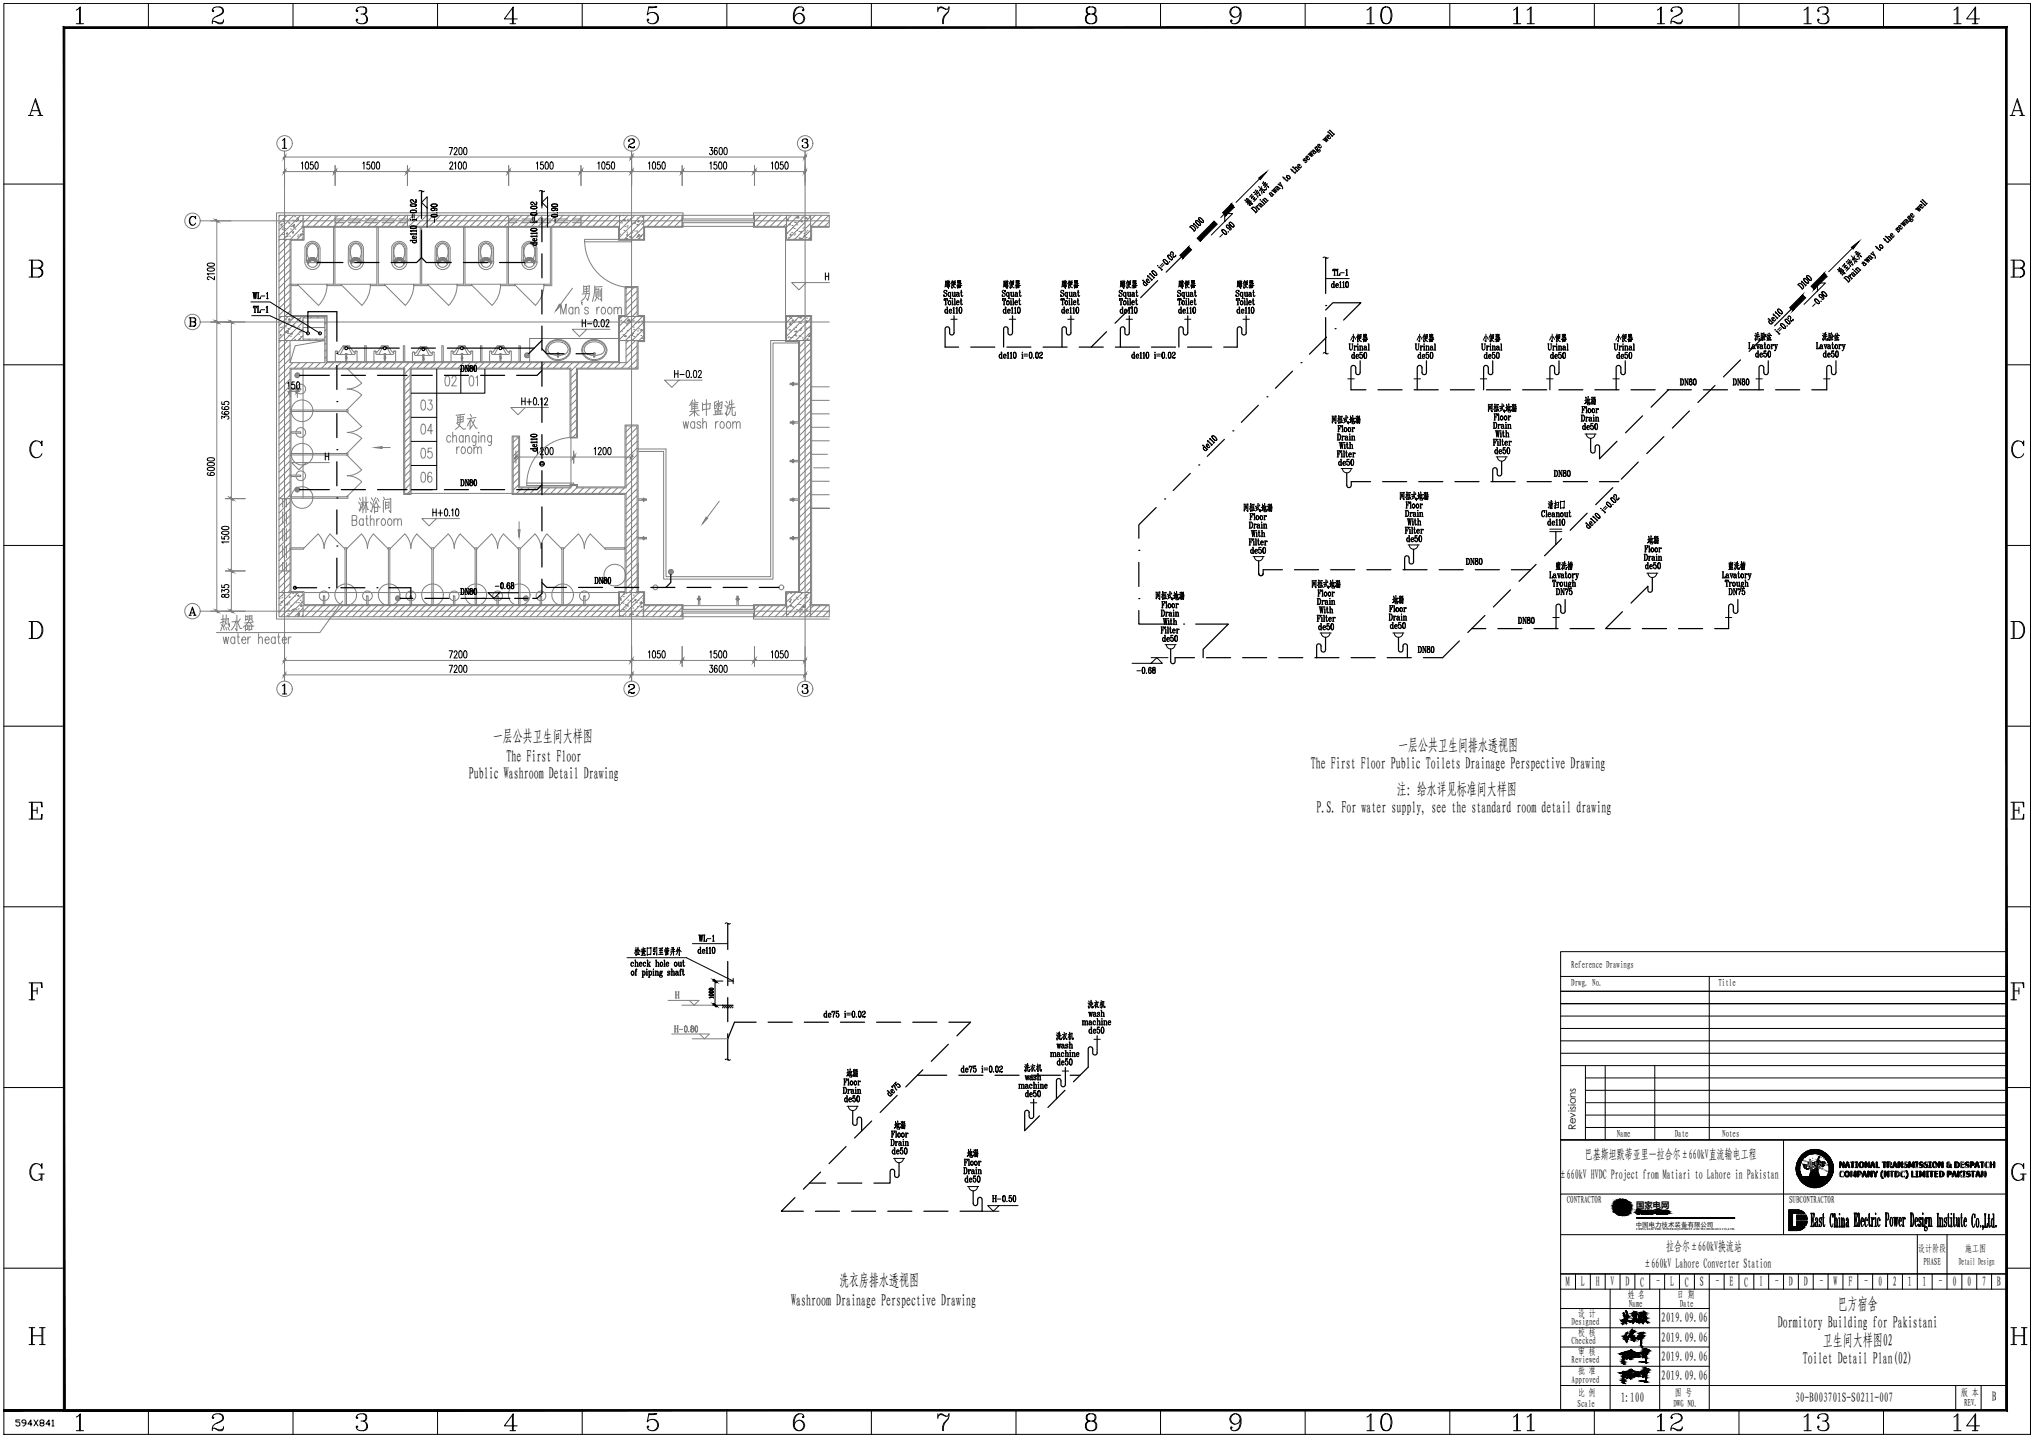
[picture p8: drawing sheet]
<svg xmlns="http://www.w3.org/2000/svg" width="841mm" height="594mm" viewBox="0 0 841 594" stroke-linecap="round" stroke-linejoin="round" font-family="sans-serif">
<defs><g id="words">
<g font-size="11.5">
<text x="563.7" y="592.7">10</text>
<text x="624.4" y="592.7">11</text>
<text x="683.7" y="592.7">12</text>
<text x="744.4" y="592.7">13</text>
<text x="806.1" y="592.7">14</text>
</g>
<g font-size="11">
<text x="563.7" y="10.9">10</text>
<text x="624.4" y="10.9">11</text>
<text x="683.7" y="10.9">12</text>
<text x="744.4" y="10.9">13</text>
<text x="806.1" y="10.9">14</text>
</g>
<g font-size="11" fill="#808080">
<text x="238.8" y="125.9">男厕</text>
<text x="283.6" y="173.2">集中盥洗</text>
<text x="147.1" y="213.4">淋浴间</text>
<text x="89.6" y="262.1">热水器</text>
</g>
<text font-size="10.6" fill="#808080" x="187" y="178.9">更衣</text>
<g font-size="7.9" fill="#808080">
<text x="182.7" y="160.9">02</text>
<text x="172.9" y="170.7">03</text>
<text x="172.9" y="180.6">04</text>
</g>
<text font-size="7.9" x="172.9" y="200.7">06</text>
<g font-size="7.5" fill="#808080">
<text x="281.2" y="178.2">wash</text>
<text x="172.9" y="190.5">05</text>
</g>
<g font-size="7.1">
<text x="198.3" y="160.9" transform="rotate(-90 198.3 160.9)">01</text>
<text x="261.1" y="396.2">检查口引至管井外</text>
</g>
<g font-size="6.9">
<text x="203.7" y="306.9">一层公共卫生间大样图</text>
<text x="577.8" y="310.3">一层公共卫生间排水透视图</text>
<text x="209.3" y="315.2">The First Floor</text>
<text x="193.7" y="321.9">Public Washroom Detail Drawing</text>
<text x="541.7" y="318">The First Floor Public Toilets Drainage Perspective Drawing</text>
<text x="577.3" y="328.8">注：给水详见标准间大样图</text>
<text x="544.1" y="336.3">P.S. For water supply, see the standard room detail drawing</text>
<text x="346.8" y="531.7">洗衣房排水透视图</text>
<text x="327" y="539.9">Washroom Drainage Perspective Drawing</text>
<text x="759.5" y="541.6">巴方宿舍</text>
<text x="734.7" y="548.9">Dormitory Building for Pakistani</text>
<text x="753.3" y="556.4">卫生间大样图02</text>
<text x="745.1" y="563.9">Toilet Detail Plan(02)</text>
</g>
<text font-size="6.2" fill="#808080" x="187.7" y="188.7">room</text>
<text font-size="6.2" x="5.3" y="590.9">594X841</text>
<g font-size="5.7">
<text x="103.4" y="124.5">WL-1</text>
<text x="189.1" y="154.9">DN80</text>
<text x="693.2" y="160.5">DN80</text>
<text x="715.1" y="160.5">DN80</text>
<text x="189.1" y="202.1">DN80</text>
<text x="641" y="198.3">DN80</text>
<text x="604.7" y="234.6">DN80</text>
<text x="244.5" y="242.4">DN80</text>
<text x="189.1" y="246.9">DN80</text>
<text x="626.2" y="258.9">DN80</text>
<text x="584.9" y="270.9">DN80</text>
<text x="287.5" y="390.2">WL-1</text>
</g>
<g font-size="5.7" fill="#808080">
<text x="245.5" y="130.9">room</text>
<text x="294.6" y="178.2">room</text>
</g>
<g font-size="5.5">
<text x="654.9" y="479.3">巴基斯坦默蒂亚里—拉合尔±660kV直流输电工程</text>
<text x="644.3" y="487.5">±660kV HVDC Project from Matiari to Lahore in Pakistan</text>
<text x="688.6" y="517.1">拉合尔±660kV换流站</text>
<text x="679.2" y="524.2">±660kV Lahore Converter Station</text>
<text x="647.2" y="531.7">M</text>
<text x="653.4" y="531.7">L</text>
<text x="659.5" y="531.7">H</text>
<text x="665.6" y="531.8">V</text>
<text x="671.8" y="531.7">D</text>
<text x="677.9" y="531.9">C</text>
<text x="690.2" y="531.7">L</text>
<text x="696.3" y="531.9">C</text>
<text x="702.5" y="531.8">S</text>
<text x="714.7" y="531.7">E</text>
<text x="720.9" y="531.9">C</text>
<text x="727.1" y="531.7">I</text>
<text x="739.3" y="531.7">D</text>
<text x="745.5" y="531.7">D</text>
<text x="757.8" y="531.8">W</text>
<text x="763.9" y="531.7">F</text>
<text x="776.2" y="531.8">0</text>
<text x="782.3" y="531.8">2</text>
<text x="788.4" y="531.8">1</text>
<text x="794.6" y="531.8">1</text>
<text x="806.9" y="531.8">0</text>
<text x="813" y="531.8">0</text>
<text x="819.2" y="531.8">7</text>
<text x="825.3" y="531.7">B</text>
<text x="686.5" y="546.7">2019.09.06</text>
<text x="686.5" y="554.7">2019.09.06</text>
<text x="686.5" y="562.6">2019.09.06</text>
<text x="686.5" y="570.6">2019.09.06</text>
<text x="669.9" y="579.7">1:100</text>
<text x="741.9" y="579.7">30-B003701S-S0211-007</text>
<text x="823.2" y="579.3">B</text>
</g>
<text font-size="4.2" x="651.3" y="467.3" transform="rotate(-90 651.3 467.3)">Revisions</text>
<g font-size="4.1">
<text x="649.3" y="400.2">Reference Drawings</text>
<text x="649.3" y="407.8">Drwg. No.</text>
<text x="710.2" y="407.8">Title</text>
<text x="668.2" y="470.1">Name</text>
<text x="692.1" y="470">Date</text>
<text x="711.7" y="470">Notes</text>
<text x="647.5" y="497.5">CONTRACTOR</text>
<text x="739.4" y="497.5">SUBCONTRACTOR</text>
<text x="792.8" y="517.5">设计阶段</text>
<text x="812.2" y="517.5">施工图</text>
<text x="794.9" y="523.1">PHASE</text>
<text x="809.6" y="523.1">Detail Design</text>
<text x="684.6" y="530.9">-</text>
<text x="709.2" y="530.9">-</text>
<text x="733.7" y="530.9">-</text>
<text x="752.1" y="530.9">-</text>
<text x="770.5" y="530.9">-</text>
<text x="801.3" y="530.9">-</text>
<text x="672.7" y="536.7">姓 名</text>
<text x="693.2" y="536.7">日 期</text>
<text x="652.3" y="544.3">设 计</text>
<text x="673.1" y="540.5">Name</text>
<text x="694.2" y="540.5">Date</text>
<text x="649.5" y="547.7">Designed</text>
<text x="649.5" y="555.7">Checked</text>
<text x="652.3" y="552.3">校 核</text>
<text x="649.5" y="563.6">Reviewed</text>
<text x="652.3" y="560.3">审 核</text>
<text x="652.3" y="568.2">批 准</text>
<text x="649.5" y="571.6">Approved</text>
<text x="652" y="581.5">Scale</text>
<text x="652.3" y="577.2">比 例</text>
<text x="691.6" y="581.8">DWG NO.</text>
<text x="692.2" y="577.3">图 号</text>
<text x="810.5" y="577.2">版 本</text>
<text x="811.7" y="581.3">REV.</text>
</g>
<text font-size="3.4" x="676.2" y="499.2">国家电网</text>
<text font-size="2.7" x="676" y="507.3">中国电力技术装备有限公司</text>
<text font-size="1.2" x="676.3" y="508.7">CHINA ELECTRIC POWER EQUIPMENT AND TECHNOLOGY CO.,LTD.</text>
</g></defs>
<path d="M117.6 69.1v199.7M261 69.1v199.7M332.7 69.1v199.7M95.4 91.3h247.3M95.4 133.1h247.3M95.4 252.7h247.3" fill="none" stroke="#808080" stroke-width=".41"/>
<g fill="none" stroke="#808080" stroke-width=".41">
<path d="M324.6 99.3v31.2M123.2 117.5h11.9M127.2 108.9a2.01 2.01 0 0 1 2-1.5 2.01 2.01 0 0 1 1.9 1.5M141.1 117.5h12M145.1 108.9a2.01 2.01 0 0 1 2-1.5 2.01 2.01 0 0 1 1.9 1.5M159 117.5h12M163.1 108.9a2.01 2.01 0 0 1 1.9-1.5 2.01 2.01 0 0 1 2 1.5M176.9 117.5h12M181 108.9a2.01 2.01 0 0 1 1.9-1.5 2.01 2.01 0 0 1 2 1.5M194.9 117.5h11.9M198.9 108.9a2.01 2.01 0 0 1 2-1.5 2.01 2.01 0 0 1 1.9 1.5M212.8 117.5h12"/>
<path d="M216.8 108.9a2.01 2.01 0 0 1 2-1.5 2.01 2.01 0 0 1 1.9 1.5M125.3 135.4h8.9M125.3 152.6v53.4M342.7 159.9h-7.7v31.9M335 165.5h7.7M335 171.1h7.7M335 176.6h7.7M236 181v19.3M335 194.1v16h7.7h-7.7v34.9M335 182.2h7.7M335 187.8h7M335 199h7.7"/>
<path d="M336.3 193.4h6.4M169.9 204h42.2M335 204.5h7.7M125.8 245h129.8"/>
<circle cx="129.2" cy="108.5" r="2.01"/>
<circle cx="147.1" cy="108.5" r="2.01"/>
<circle cx="165" cy="108.5" r="2.01"/>
<circle cx="182.9" cy="108.5" r="2.01"/>
<circle cx="200.9" cy="108.5" r="2.01"/>
<circle cx="218.8" cy="108.5" r="2.01"/>
</g>
<path d="M282.3 92.1v1.9h-15.9v5.3h-10.8v-5.3h-129.9v5.3h-5.4v31.2h14.9v19h120.4v-19h2.7v-12h5.4v12h2.7v10.7h-2.7v11.4h-25v28.4h-3.1v-28.4h-65.7v51.8h-3.1v-51.8h-46.5v92h5.4v5.4h129.9v-5.4h2.7v-40.2h-46.6v-24.2h3v21.1h20.9v-1h3.1v1h19.6v-25.6h5.4v68.9h2.7v5.4h15.9v1.9M282.3 90.5v-2.5h-168v167.9h168v-2.5M311.4 92.1v1.9h13.2v5.3h10.8v-5.3h7.3M342.7 88h-31.3v2.5M255.6 139.9h-36.7v9.6M263.7 232.8v12.2M311.4 253.4v2.5h31.3M342.7 250h-7.3v-119.5h-10.8v10.7h5.4v103.4h-5.4v5.4h-13.2v1.9" fill="none" stroke="#808080" stroke-width=".41"/>
<g fill="none" stroke="#808080" stroke-width=".41">
<path d="M126.7 102.7v5.1M126.7 102.7a2.44 2.44 0 0 1 2.5-2.3 2.44 2.44 0 0 1 2.4 2.3l-.1 5.3a5.2 5.2 0 0 1-4.7 0l-.1-.3M127.5 101.8a1.99 1.99 0 0 1 2.3-.9 1.99 1.99 0 0 1 1.4 1.9 4.3 4.3 0 0 1-1.2 4.7M127.5 106.7l.8 .8M127.6 101.7a5.1 5.1 0 0 0 0 5M128.2 108.5a.99 .99 0 0 1 1-1 .99 .99 0 0 1 1 1M128.4 107.5l.3 .1M130 107.5l-.4 .1M132.3 108.4v-5.7a3.2 3.2 0 0 0-2.9-2.9 3.2 3.2 0 0 0-3.3 2.3l-.1 6.3a3.2 3.2 0 0 0 3.2 3 3.2 3.2 0 0 0 3.1-3M145 100.5a3.2 3.2 0 0 1 5.2 2.2v5.7a3.2 3.2 0 0 1-3.1 3 3.2 3.2 0 0 1-3.2-3l.1-6.3zM145.3 101.1a2.51 2.51 0 0 1 2.6-.6 2.51 2.51 0 0 1 1.6 2.2v5.3a5.2 5.2 0 0 1-4.8 0l-.1-5.3zM146.1 108.5a.99 .99 0 0 1 1-1 .99 .99 0 0 1 1 1"/>
<path d="M146.3 107.5l.3 .1M146.3 107.5a4.2 4.2 0 0 1 .5-6.7 3.5 3.5 0 0 1 2.3 5.1l-1.2 1.6M147.9 107.5l-.4 .1M162.5 102.7v5.1M162.6 102.7a2.44 2.44 0 0 1 2.4-2.3 2.44 2.44 0 0 1 2.5 2.3l-.1 5.3a5.2 5.2 0 0 1-4.7 0l-.1-.3M163.4 101.8a1.99 1.99 0 0 1 2.3-.9 1.99 1.99 0 0 1 1.4 1.9 4.3 4.3 0 0 1-1.2 4.7M163.4 106.7l.8 .8M163.4 101.7a5.1 5.1 0 0 0 0 5M164 108.5a.99 .99 0 0 1 1-1 .99 .99 0 0 1 1 1M164.2 107.5l.4 .1M165.8 107.5l-.3 .1M168.1 108.4v-5.7a3.2 3.2 0 0 0-2.8-2.9 3.2 3.2 0 0 0-3.4 2.3v6.3a3.2 3.2 0 0 0 3.1 3 3.2 3.2 0 0 0 3.2-3"/>
<path d="M180.9 100.5a3.2 3.2 0 0 1 5.2 2.2v5.7a3.2 3.2 0 0 1-3.2 3 3.2 3.2 0 0 1-3.1-3l.1-6.3zM181.1 101.1a2.51 2.51 0 0 1 2.7-.6 2.51 2.51 0 0 1 1.6 2.2l-.1 5.3a5.2 5.2 0 0 1-4.7 0l-.1-5.3zM181.9 108.5a.99 .99 0 0 1 1-1 .99 .99 0 0 1 1 1M182.1 107.5l.4 .1M183.7 107.5l-.3 .1M183.7 101a2.49 2.49 0 0 0-3 2.9l.3 2.3 1.1 1.3M183.8 101a4.4 4.4 0 0 1 0 6.5M198.4 102.7v5.1M198.4 102.7a2.44 2.44 0 0 1 2.5-2.3 2.44 2.44 0 0 1 2.4 2.3l-.1 5.3a5.2 5.2 0 0 1-4.7 0l-.1-.3M199.9 108.5a.99 .99 0 0 1 1-1 .99 .99 0 0 1 1 1M200.1 107.5a4.2 4.2 0 0 1 .5-6.7 3.5 3.5 0 0 1 2.3 5.1l-1.2 1.6M200.1 107.5l.3 .1"/>
<path d="M201.7 107.5l-.3 .1M204 108.4v-5.7a3.2 3.2 0 0 0-2.9-2.9 3.2 3.2 0 0 0-3.3 2.3l-.1 6.3a3.2 3.2 0 0 0 3.2 3 3.2 3.2 0 0 0 3.1-3M216.8 100.5a3.2 3.2 0 0 1 5.1 2.2v5.7a3.2 3.2 0 0 1-3.1 3 3.2 3.2 0 0 1-3.2-3l.1-6.3zM217.8 108.5a.99 .99 0 0 1 1-1 .99 .99 0 0 1 1 1M218 107.5l.3 .1M218.6 100.4l-1.1 .3-1.1 1.4v5.9a5.2 5.2 0 0 0 4.8 0v-5.9l-1-1.4-1.6-.3M219.6 107.5l-.3 .1M219.6 101a2.49 2.49 0 0 0-3.1 2.9l.4 2.3 1.1 1.3M219.6 101a4.4 4.4 0 0 1 0 6.5M138.8 145.1h.4M138.8 145.1l-.2 .2M139.2 145.1l.2 .2"/>
<path d="M139.4 145.3v.8M139.4 145.4l.6 .1 1.9-2.5 2.4-.1 1.9 2.6h.6M139.4 146.1l.4 .4h6.6l.4-.4M142.6 146.5l.5-.3 .5 .3M142.6 148h.9M142.8 146.5h.6M142.9 147.7v-.4h.4v.4M142.9 148.3v1.2M143 147.3l-.1-.2h.4l-.1 .2M143.1 147.5v1.1M143.1 147.9v.3M143.1 147.6l.4 .4-.4 .4"/>
<path d="M143.3 148.3v1.2M144 143.3l-1.9 .1-1.5 3.1M144 143.3l1.6 3.2M146.8 145.3v.8M147 145.1h.3M147 145.1l-.2 .2M147.4 145.1l.2 4.4h-9v-4.2M154.8 145.1h.3M154.8 145.1l-.3 .2v4.2h9l-.2-4.4M155.2 145.1l.2 1.2 .3 .2h6.6l.4-.2 .2-1.2M155.3 145.4l.7 .1 1.8-2.5 2.4-.1 1.9 2.6h.6M158.5 146.5l.6-.3 .5 .3"/>
<path d="M158.6 148h.9M158.8 146.5h.5M158.8 147.7v-.4h.4v.4M158.8 148.3v1.2M158.9 147.3l-.1-.2h.4l-.1 .2M159 147.5v1.1M159.1 147.9v.3M159.1 147.6l.3 .4-.3 .4M159.2 148.3v1.2M160.1 143.5l1.4 3M160.1 143.5l-2.1-.1-1.5 3.1M162.9 145.1h.4"/>
<path d="M170.5 145.7v4.2h8.9v-4.2M170.5 145.7h.8M173.6 143.4h2.7M173.6 143.4l-1.7 2.5M173.9 143.9l-1.4 3M173.9 143.9h2.1M174.5 146.9l.5-.3 .5 .3M174.5 148.4h.9M174.7 146.9h.5M174.7 148.1v-.4h.5v.4M174.7 148.7v1.2M174.9 147.7l-.2-.2h.5l-.2 .2"/>
<path d="M174.9 147.9v1.1M175 148.3v.3M175 148.1l.3 .3-.3 .4M175.2 148.7v1.2M176.1 143.9l1.3 3M176.3 143.4l1.7 2.5 .7-.1M178.6 145.7v1l-.3 .2h-6.8l-.2-1.1 .6 .1M178.7 145.7h.7M186.6 145.1h.4M186.6 145.1l-.2 4.4h9l-.2-4.4M187 145.1l.3 1.2 .3 .2h6.6M189.8 143.5l-1.4 3"/>
<path d="M190.4 146.5l.5-.3 .5 .3M190.4 148h.9M190.7 146.5h.5M190.8 147.3l-.1-.2h.4l-.1 .2M190.9 147.5v1.1M190.9 147.9v.3M190.9 147.6l.4 .4-.4 .4M191.1 147.3h-.4v.4M191.1 147.3v.4M191.8 143.3l-1.9 .2M191.8 143.3l1.6 3.2M192.2 143l1.8 2.5"/>
<path d="M192.2 143h-2.5l-1.9 2.5-.6-.1M194.6 145.5h-.6M194.8 145.1h.4M194.8 145.1l-.3 1.2-.3 .2M202.6 145.1h.3M202.6 145.1l-.2 .2M203 145.1l.2 1.2 .3 .2h6.6l.5-.4M205.6 142.9l2.5 .1 1.8 2.5h.7M205.7 142.9l-1.9 2.6-.6-.1M205.7 143.5l-1.4 3M206.3 146.5l.5-.3 .6 .3M206.4 148h.8"/>
<path d="M206.6 146.5h.5M206.6 147.7v-.4h.4v.4M206.6 148.3v1.2M206.7 147.3l-.1-.2h.4l-.1 .2M206.8 147.5v1.1M206.8 147.9v.3M206.8 147.6l.4 .4-.4 .4M207 148.3v1.2M207.7 143.3l-1.9 .2M207.7 143.3l1.6 3.2M210.5 145.3v.8M210.7 145.1h.4"/>
<path d="M210.7 145.1l-.1 .2M211.1 145.1l.2 4.4h-9v-4.2M226.1 146.1a4.6 4.6 0 0 0 2.6 2.2M226.4 144.7l.2 .5a3 3 0 0 0 2.9 1.7M228.7 141l1.9-.3 1.9 .3M228.7 148.3l1.9 .4 1.9-.4M228.7 141a3.8 3.8 0 0 0-2.6 5.1M232 140.6a5.2 5.2 0 0 0-6.6 4.1M232 140.5a4.2 4.2 0 0 1 3.8 4.2 4.2 4.2 0 0 1-3.7 4.2 5.3 5.3 0 0 1-6.7-4.2M232.3 141.6a4.1 4.1 0 0 0-5.9 3.1M232.3 141.6a2.86 2.86 0 0 1 2.1 4.1M232.5 141a3.8 3.8 0 0 1 2.6 5.1"/>
<path d="M234.4 145.7l-.4 .4a5.4 5.4 0 0 1-4.5 .8M235.1 146.1a4.6 4.6 0 0 1-2.6 2.2M241.1 142.7l-.7 1.5 .4 2.1M241.1 142.6a5.3 5.3 0 0 1 5.8-2.1 5.3 5.3 0 0 1 3.9 4.8 5.5 5.5 0 0 1-4.7 3.8 5.5 5.5 0 0 1-5.3-2.8M241.1 146.1a4.4 4.4 0 0 1 1.3-4.4 4.4 4.4 0 0 1 4.5-.9 4 4 0 0 1 3.2 5.3M241.2 146.1a4.6 4.6 0 0 0 2.5 2.2M241.4 144.7l.8 1.4a5.3 5.3 0 0 0 4.5 .8M243.7 148.3l1.9 .4 1.9-.4M249.6 143.5a2.37 2.37 0 0 1-2.5 3.3l-.4 .1M249.6 143.5a4.4 4.4 0 0 0-4.5-2.2 4.4 4.4 0 0 0-3.7 3.4M250.1 146.1a4.6 4.6 0 0 1-2.5 2.2M120.3 160.6h4v.5h-4z"/>
<path d="M120.3 178.5h4v.6h-4zM122.3 160.5a2.01 2.01 0 0 1 3.1-1.4 2.01 2.01 0 0 1 0 3.4 2.01 2.01 0 0 1-3.1-1.4M122.3 178.5a2.01 2.01 0 0 1 3.1-1.4 2.01 2.01 0 0 1 0 3.4 2.01 2.01 0 0 1-3.1-1.4M120.3 196.4h4v.6h-4zM122.3 196.4a2.01 2.01 0 0 1 3.1-1.4 2.01 2.01 0 0 1 0 3.4 2.01 2.01 0 0 1-3.1-1.4M133.6 246.4h.6v4h-.6zM133.6 248.3a2.01 2.01 0 0 1-1.3-3 2.01 2.01 0 0 1 3.3 0 2.01 2.01 0 0 1-1.3 3M151.5 246.4h.6v4h-.6zM151.6 248.3a2.01 2.01 0 0 1-1.4-3 2.01 2.01 0 0 1 3.3 0 2.01 2.01 0 0 1-1.3 3M169.5 246.4h.6v4h-.6zM169.5 248.3a2.01 2.01 0 0 1-1.4-3 2.01 2.01 0 0 1 3.4 0 2.01 2.01 0 0 1-1.4 3M187.4 246.4h.6v4h-.6z"/>
<path d="M187.4 248.3a2.01 2.01 0 0 1-1.4-3 2.01 2.01 0 0 1 3.4 0 2.01 2.01 0 0 1-1.4 3M205.3 246.4h.6v4h-.6zM205.4 248.3a2.01 2.01 0 0 1-1.4-3 2.01 2.01 0 0 1 3.4 0 2.01 2.01 0 0 1-1.4 3M223.3 246.4h.5v4h-.5zM223.3 248.3a2.01 2.01 0 0 1-1.4-3 2.01 2.01 0 0 1 3.4 0 2.01 2.01 0 0 1-1.4 3M241.2 246.4h.6v4h-.6zM241.2 248.3a2.01 2.01 0 0 1-1.4-3 2.01 2.01 0 0 1 3.4 0 2.01 2.01 0 0 1-1.4 3"/>
<circle cx="230.6" cy="146.2" r=".44"/>
<circle cx="230.6" cy="147.5" r=".28"/>
<circle cx="230.6" cy="146.2" r=".23"/>
<circle cx="245.6" cy="146.2" r=".23"/>
<circle cx="245.6" cy="147.5" r=".28"/>
<circle cx="245.6" cy="146.2" r=".44"/>
<circle cx="124.8" cy="169.8" r="4.5"/>
<circle cx="124.8" cy="187.8" r="4.5"/>
<circle cx="124.8" cy="205.7" r="4.5"/>
<circle cx="254.1" cy="237.8" r="4.5"/>
<circle cx="142.9" cy="245.9" r="4.5"/>
<circle cx="160.8" cy="245.9" r="4.5"/>
<circle cx="178.7" cy="245.9" r="4.5"/>
<circle cx="196.7" cy="245.9" r="4.5"/>
<circle cx="214.6" cy="245.9" r="4.5"/>
<circle cx="232.5" cy="245.9" r="4.5"/>
</g>
<g fill="none" stroke="#808080" stroke-width=".41">
<path d="M115.3 99v31.8M119.9 99v31.8M125.3 93.6h130.7M125.3 89h130.7M137.8 94h.6v23.5h2.7v.6h-6v-.6h2.7zM155.7 94h.6v23.5h2.7v.6h-5.9v-.6h2.6zM173.7 94h.6v23.5h2.6v.6h-5.9v-.6h2.7zM191.6 94h.6v23.5h2.7v.6h-6v-.6h2.7zM209.5 94h.6v23.5h2.7v.6h-6v-.6h2.7zM227.4 94h.6v24.1h-3.2v-.6h2.6zM266 89h15.9v4.6h-15.9M325.1 89h-13.3v4.6h13.3"/>
<path d="M335 89h7.7v4.6h-7.7M120.3 117.5h2.9v.6h-2.9zM125.3 130.8h9.5v19.1h123.9v-9.1M125.3 131.4h8.9v8.8h-8.9M258.7 130.8v-11.9h4.6v11.9M115.3 140.8v104.2M119.9 140.8v9.1h14.3v-9.1h-8.9M150.7 142.9h.7v6.6h-.7zM166.7 142.9h.6v6.6h-.6zM182.6 142.9h.6v6.6h-.6zM198.6 142.9h.6v6.6h-.6zM214.5 142.9h.6v6.6h-.6z"/>
<path d="M256 140.8v9.1M263.3 140.8v11.4h-25.1v28.6h-2.2v-28.6h-66.5v51.8h-2.3v-51.8h-47.3v17.3l23.9-.2v1l-23.9-.2v17.4l23.9-.2v.9l-23.9-.1v17.3l23.9-.2v.8h-23.9v39M330 158.4h-3.5v.6h3.5M330.4 140.8v104.2M335 140.8v104.2M330 174.4h-3.5v.5h3.5M330 190.3h-3.5v.6h3.5M263.7 206.2h3.5v.6h-3.5M330 206.2h-3.5v.6h3.5M119.9 226.5h5.6v.6h-5.6zM142.4 226.5h1l-.2 23.5h-.6zM160.3 226.5h1l-.2 23.5h-.6z"/>
<path d="M178.3 226.5h.9l-.1 23.5h-.6zM196.2 226.5h1l-.2 23.5h-.6zM214.1 226.5h1l-.2 23.5h-.6zM232 226.5h1l-.2 23.5h-.6zM250 226.5h8.3v.6h-8.3zM263.7 222.2h3.5v.6h-3.5M330 222.2h-3.5v.6h3.5M125.3 255h130.7M125.3 250.4h130.7M258.7 245v-41h-46.6v-23.4h2.3v21.1h21.6v-1h2.2v1h20.5v-25.6h4.6v68.9M266 250.4h15.9v4.6h-15.9M288.6 250v-3.5h.6v3.5"/>
<path d="M304.5 250v-3.5h.6v3.5M325.1 250.4h-13.3v4.6h13.3M335 250.4h7.7v4.6h-7.7"/>
</g>
<g fill="none" stroke="#808080" stroke-width=".41">
<path d="M138.5 90.5h3.5M138.5 92.1h3.5M138.5 89v4.6M144 90.5h5M144 92.1h5M150.9 90.5h5M150.9 92.1h5M157.9 90.5h5M157.9 92.1h5M164.9 90.5h3.5M164.9 92.1h3.5M168.4 89v4.6"/>
<path d="M210.2 90.5h3.5M210.2 92.1h3.5M210.2 89v4.6M215.7 90.5h5M215.7 92.1h5M222.7 90.5h5M222.7 92.1h5M229.6 90.5h5M229.6 92.1h5M236.6 90.5h3.5M236.6 92.1h3.5M240.1 89v4.6"/>
<path d="M281.9 89h29.9v4.6h-29.9zM281.9 90.5h29.9M281.9 92.1h29.9M134.2 140.8l-12.2 2.1-2.1 7M324.6 140.8h-6.1v97.6h-43.3v-52.8h-11.9M330.4 141.8h-10.9v97.6h-45.2v-52.8h-11M115.3 206.1h4.6M116.8 206.1v3.5M116.8 211.6v5M116.8 218.6v5M118.3 206.1v3.5M118.3 211.6v5"/>
<path d="M118.3 218.6v5M115.3 236h4.6M116.8 225.6v4.9M116.8 232.5v3.5M118.3 225.6v4.9M118.3 232.5v3.5M281.9 250.4h29.9v4.6h-29.9zM281.9 251.9h29.9M281.9 253.4h29.9"/>
</g>
<g fill="none" stroke="#808080" stroke-width=".41">
<path d="M117.6 62.5v14.2M117.6 64.9h215.1M117.6 70.9h215.1M138.5 68.4v8.3M168.4 68.4v8.3M210.2 68.4v8.3M240.1 68.4v8.3M261 62.5v14.2M281.9 68.4v8.3M311.8 68.4v8.3M332.7 62.5v14.2M82.7 91.3h12.7"/>
<path d="M89.6 91.3v161.4M236.6 119.2l-6.9 9.2M333.2 116.8l-3 3-3-3h15.6M82.7 133.1h18.6M95.6 133.1v119.6M242.5 136.1l-3 3-3-3h15.6M119.9 159.3v5M122.9 159.3v5M280.6 157.2l-2.9 2.9-3.1-2.9h15.6M118.9 161.8h5M217.1 168.5l-3 3-3-3h15.6M126.5 191.2l-3 3.1-2.9-3.1h15.5"/>
<path d="M154.9 185h6.4M213.2 186.5v5M213.2 189h47.8M237.1 186.5v5M261 186.5v5M93.1 206.1h8.2M180.3 214.4l-3 3-2.9-3h15.5M214.5 215.7v6.3M297.3 207.2l-6.9 9.2M93.1 236h8.2M82.7 252.7h12.7M117.6 267.3v14.2"/>
<path d="M117.6 279h215.1M117.6 273h215.1M261 267.3v14.2M281.9 267.3v8.2M311.8 267.3v8.2M332.7 267.3v14.2"/>
<circle cx="117.6" cy="59.3" r="3.2"/>
<circle cx="261" cy="59.3" r="3.2"/>
<circle cx="332.7" cy="59.3" r="3.2"/>
<circle cx="79.6" cy="91.3" r="3.2"/>
<circle cx="79.6" cy="133.1" r="3.2"/>
<circle cx="79.6" cy="252.7" r="3.2"/>
<circle cx="117.6" cy="284.8" r="3.2"/>
<circle cx="261" cy="284.8" r="3.2"/>
<circle cx="332.7" cy="284.8" r="3.2"/>
</g>
<g fill="none" stroke="#808080" stroke-width=".41">
<path d="M122.9 154.2l-1 1M123.2 154.2l-1.3 1.4M123.5 154.4l-1.4 1.5M123.7 154.7l-1.3 1.3M123.8 155.5l-.7 .7M123.9 155l-1.2 1.2M217.4 146l-.5 .5M217.9 146l-1.1 1.1M218.3 146l-1.4 1.4M218.5 146.2l-1.4 1.4M218.6 147.5l-.3 .3M218.7 146.5l-1.3 1.3"/>
<path d="M218.8 146.9l-1.1 1M122.5 201.5l-.6 .6M123 201.4l-1.1 1.2M123.3 201.5l-1.3 1.4M123.6 201.7l-1.4 1.4M123.8 202l-1.3 1.3M123.9 202.4l-1.1 1M277.1 235.4l-.8 .8M277.5 235.5l-1.2 1.2M277.8 235.6l-1.4 1.4M278 235.8l-1.4 1.4M278.2 236.1l-1.3 1.3"/>
<path d="M278.2 236.5l-.9 .9M164.2 246.4l-.8 .8M164.6 246.4l-1.2 1.2M165 246.5l-1.4 1.4M165.2 246.7l-1.4 1.4M165.3 247l-1.2 1.3M165.4 247.4l-.9 1M217.2 246.4l-.8 .8M217.6 246.4l-1.2 1.2M217.9 246.6l-1.4 1.3M218.1 246.8l-1.4 1.4M218.3 247.1l-1.3 1.2"/>
<path d="M218.3 247.5l-.9 .9"/>
<circle cx="122.9" cy="155.2" r=".99"/>
<circle cx="217.8" cy="146.9" r=".99"/>
<circle cx="122.9" cy="202.4" r=".99"/>
<circle cx="277.2" cy="236.4" r=".99"/>
<circle cx="164.4" cy="247.4" r=".99"/>
<circle cx="217.3" cy="247.4" r=".99"/>
<circle cx="270.9" cy="242.8" r=".99"/>
<circle cx="322.9" cy="242.8" r=".99"/>
</g>
<g fill="#808080" stroke="#808080" stroke-width=".41">
<path d="M216.8 108.5h.2z"/>
<path d="M216.8 108.7l.1 .3z"/>
<path d="M220.6 108.6l.2 .1z"/>
<path d="M198.9 108.5h.2z"/>
<path d="M198.9 108.7v.3z"/>
<path d="M202.7 108.6l.1 .1z"/>
<path d="M180.9 108.5h.3z"/>
<path d="M181 108.7v.3z"/>
<path d="M184.7 108.6l.2 .1z"/>
<path d="M145.1 108.5h.2z"/>
<path d="M145.1 108.7v.3z"/>
<path d="M148.9 108.6l.1 .1z"/>
<path d="M163 108.5h.2z"/>
<path d="M163 108.7l.1 .3z"/>
<path d="M166.8 108.6l.2 .1z"/>
<path d="M127.2 108.5h.2z"/>
<path d="M127.2 108.7v.3z"/>
<path d="M131 108.6l.1 .1z"/>
<path d="M218.6 106.5l.7 .1zM218.3 106.6h1z"/>
<path d="M218.3 106.6l1.4 .2zM217.9 106.8h1.8z"/>
<path d="M217.9 106.8l2.1 .1zM217.6 106.9h2.4z"/>
<path d="M217.6 106.9l2.6 .3-.2-.3zM217.6 106.9l2.6 .3h-2.9z"/>
<path d="M217.3 107.2l3.2 .2-.3-.2zM217.3 107.2l3.2 .2h-3.4z"/>
<path d="M218.8 107.4l1.7 .1zM218.8 107.4l1.7 .1z"/>
<path d="M217.1 107.4h1.7zM217.1 107.4l1.4 .1z"/>
<path d="M219.1 107.5h1.4zM219.1 107.5h1.4z"/>
<path d="M217.1 107.5h1.3zM217.1 107.5h1.4z"/>
<path d="M219.1 107.5l1.4 .1zM219.1 107.5l1.4 .1z"/>
<path d="M217.1 107.5h1.3zM217.1 107.5l.9 .1z"/>
<path d="M219.5 107.6l1.1 .2zM219.5 107.6l1.1 .2z"/>
<path d="M217 107.6h1zM217 107.6l.7 .2z"/>
<path d="M219.9 107.8h.7zM219.9 107.8h.7z"/>
<path d="M216.9 107.8h.8zM216.9 107.8h.8z"/>
<path d="M219.9 107.8l.8 .2zM219.9 107.8l.8 .2z"/>
<path d="M216.9 107.8h.8zM216.9 107.8l.5 .2z"/>
<path d="M220.2 108l.6 .1zM220.2 108l.6 .1z"/>
<path d="M216.9 108h.5zM216.9 108l.4 .1z"/>
<path d="M220.3 108.1l.5 .2zM220.3 108.1l.5 .2z"/>
<path d="M216.8 108.1h.5zM216.8 108.1l.4 .2z"/>
<path d="M220.4 108.3l.4 .2zM220.4 108.3l.4 .2z"/>
<path d="M216.8 108.3l.2 .2 .2-.2zM216.8 108.3l.2 .2z"/>
<path d="M220.5 108.5l.3 .1zM220.5 108.5l.3 .1z"/>
<path d="M220.6 108.6l.2 .1zM220.6 108.7l.1 .3z"/>
<path d="M200.7 106.5l.7 .1zM200.3 106.6h1.1z"/>
<path d="M200.3 106.6l1.4 .2zM200 106.8h1.7z"/>
<path d="M200 106.8l2 .1zM199.7 106.9h2.3z"/>
<path d="M199.7 106.9l2.6 .3-.3-.3zM199.4 107.2l.3-.3 2.6 .3z"/>
<path d="M199.4 107.2l3.1 .2-.2-.2zM199.4 107.2l3.1 .2h-3.3z"/>
<path d="M200.9 107.4l1.7 .1zM200.9 107.4l1.7 .1z"/>
<path d="M199.2 107.4h1.7zM199.2 107.4l1.3 .1z"/>
<path d="M201.2 107.5h1.4zM201.2 107.5h1.4z"/>
<path d="M199.2 107.5h1.3zM199.2 107.5h1.3z"/>
<path d="M201.2 107.5l1.4 .1zM201.2 107.5l1.4 .1z"/>
<path d="M199.2 107.5h1.3zM199.2 107.5l.9 .1z"/>
<path d="M201.6 107.6l1.1 .2zM201.6 107.6l1.1 .2z"/>
<path d="M199.1 107.6h1zM199.1 107.6l.7 .2z"/>
<path d="M201.9 107.8h.8zM201.9 107.8h.8z"/>
<path d="M199 107.8h.8zM199 107.8h.7z"/>
<path d="M202 107.8l.8 .2zM202 107.8l.8 .2z"/>
<path d="M199 107.8h.7zM199 107.8l.5 .2z"/>
<path d="M202.3 108l.5 .1zM202.3 108l.5 .1z"/>
<path d="M199 108h.5zM199 108l.3 .1z"/>
<path d="M202.4 108.1l.4 .2zM202.4 108.1l.4 .2z"/>
<path d="M198.9 108.1h.4zM198.9 108.1l.3 .2z"/>
<path d="M202.5 108.3l.3 .2zM202.5 108.3l.3 .2z"/>
<path d="M198.9 108.3l.2 .2 .1-.2zM198.9 108.3l.2 .2z"/>
<path d="M202.6 108.5l.2 .1zM202.6 108.5l.2 .1z"/>
<path d="M202.7 108.6l.1 .1zM202.7 108.7l.1 .3z"/>
<path d="M182.7 106.5l.8 .1zM182.4 106.6h1.1z"/>
<path d="M182.4 106.6l1.4 .2zM182 106.8h1.8z"/>
<path d="M182 106.8l2.1 .1zM181.7 106.9h2.4z"/>
<path d="M181.7 106.9l2.7 .3-.3-.3zM181.7 106.9l2.7 .3h-2.9z"/>
<path d="M181.5 107.2l3.1 .2-.2-.2zM181.5 107.2l3.1 .2h-3.3z"/>
<path d="M182.9 107.4l1.7 .1zM182.9 107.4l1.7 .1z"/>
<path d="M181.3 107.4h1.6zM181.3 107.4l1.3 .1z"/>
<path d="M183.2 107.5h1.4zM183.2 107.5h1.4z"/>
<path d="M181.2 107.5h1.3zM181.2 107.5h1.4z"/>
<path d="M183.3 107.5l1.4 .1zM183.3 107.5l1.4 .1z"/>
<path d="M181.2 107.5h1.3zM181.2 107.5l1 .1z"/>
<path d="M183.7 107.6l1.1 .2zM183.7 107.6l1.1 .2z"/>
<path d="M181.2 107.6h1zM181.2 107.6l.6 .2z"/>
<path d="M184 107.8h.8zM184 107.8h.8z"/>
<path d="M181.1 107.8h.7zM181.1 107.8h.7z"/>
<path d="M184.1 107.8l.8 .2zM184.1 107.8l.8 .2z"/>
<path d="M181.1 107.8h.7zM181.1 107.8l.5 .2z"/>
<path d="M184.3 108l.6 .1zM184.3 108l.6 .1z"/>
<path d="M181 108h.6zM181 108l.4 .1z"/>
<path d="M184.4 108.1l.5 .2zM184.4 108.1l.5 .2z"/>
<path d="M181 108.1h.4zM181 108.1l.3 .2z"/>
<path d="M184.6 108.3l.3 .2zM184.6 108.3l.3 .2z"/>
<path d="M181 108.3l.2 .2 .1-.2zM181 108.3l.2 .2z"/>
<path d="M184.7 108.5l.2 .1zM184.7 108.5l.2 .1z"/>
<path d="M184.7 108.6l.2 .1zM184.8 108.7l.1 .3z"/>
<path d="M146.9 106.5l.7 .1zM146.5 106.6h1.1z"/>
<path d="M146.5 106.6l1.4 .2zM146.2 106.8h1.7z"/>
<path d="M146.2 106.8l2.1 .1zM145.9 106.9h2.4z"/>
<path d="M145.9 106.9l2.6 .3-.2-.3zM145.9 106.9l2.6 .3h-2.9z"/>
<path d="M145.6 107.2l3.1 .2-.2-.2zM145.6 107.2l3.1 .2h-3.3z"/>
<path d="M147.1 107.4l1.6 .1zM147.1 107.4l1.6 .1z"/>
<path d="M145.4 107.4h1.7zM145.4 107.4l1.4 .1z"/>
<path d="M147.4 107.5h1.3zM147.4 107.5h1.3z"/>
<path d="M145.4 107.5h1.3zM145.4 107.5h1.4z"/>
<path d="M147.4 107.5l1.4 .1zM147.4 107.5l1.4 .1z"/>
<path d="M145.4 107.5h1.3zM145.4 107.5l.9 .1z"/>
<path d="M147.8 107.6l1.1 .2zM147.8 107.6l1.1 .2z"/>
<path d="M145.3 107.6h1zM145.3 107.6l.7 .2z"/>
<path d="M148.2 107.8h.7zM148.2 107.8h.7z"/>
<path d="M145.2 107.8h.8zM145.2 107.8h.8z"/>
<path d="M148.2 107.8l.8 .2zM148.2 107.8l.8 .2z"/>
<path d="M145.2 107.8h.8zM145.2 107.8l.5 .2z"/>
<path d="M148.4 108l.6 .1zM148.4 108l.6 .1z"/>
<path d="M145.1 108h.6zM145.1 108l.5 .1z"/>
<path d="M148.6 108.1l.4 .2zM148.6 108.1l.4 .2z"/>
<path d="M145.1 108.1h.5zM145.1 108.1l.3 .2z"/>
<path d="M148.7 108.3l.3 .2zM148.7 108.3l.3 .2z"/>
<path d="M145.1 108.3l.2 .2 .1-.2zM145.1 108.3l.2 .2z"/>
<path d="M148.8 108.5l.2 .1zM148.8 108.5l.2 .1z"/>
<path d="M148.9 108.6l.1 .1zM148.9 108.7l.1 .3z"/>
<path d="M164.8 106.5l.8 .1zM164.5 106.6h1.1z"/>
<path d="M164.5 106.6l1.4 .2zM164.1 106.8h1.8z"/>
<path d="M164.1 106.8l2.1 .1zM163.8 106.9h2.4z"/>
<path d="M163.8 106.9l2.7 .3-.3-.3zM163.5 107.2l.3-.3 2.7 .3z"/>
<path d="M163.5 107.2l3.2 .2-.2-.2zM163.5 107.2l3.2 .2h-3.4z"/>
<path d="M165 107.4l1.7 .1zM165 107.4l1.7 .1z"/>
<path d="M163.3 107.4h1.7zM163.3 107.4l1.4 .1z"/>
<path d="M165.3 107.5h1.4zM165.3 107.5h1.4z"/>
<path d="M163.3 107.5h1.3zM163.3 107.5h1.4z"/>
<path d="M165.4 107.5l1.3 .1zM165.4 107.5l1.3 .1z"/>
<path d="M163.3 107.5h1.3zM163.3 107.5l.9 .1z"/>
<path d="M165.7 107.6l1.1 .2zM165.7 107.6l1.1 .2z"/>
<path d="M163.3 107.6h.9zM163.3 107.6l.6 .2z"/>
<path d="M166.1 107.8h.8zM166.1 107.8h.8z"/>
<path d="M163.2 107.8h.7zM163.2 107.8h.7z"/>
<path d="M166.1 107.8l.8 .2zM166.1 107.8l.8 .2z"/>
<path d="M163.1 107.8h.8zM163.1 107.8l.5 .2z"/>
<path d="M166.4 108l.5 .1zM166.4 108l.5 .1z"/>
<path d="M163.1 108h.5zM163.1 108l.4 .1z"/>
<path d="M166.5 108.1l.4 .2zM166.5 108.1l.4 .2z"/>
<path d="M163.1 108.1h.4zM163.1 108.1l.3 .2z"/>
<path d="M166.6 108.3l.4 .2zM166.6 108.3l.4 .2z"/>
<path d="M163 108.3l.2 .2 .2-.2zM163 108.3l.2 .2z"/>
<path d="M166.8 108.5l.2 .1zM166.8 108.5l.2 .1z"/>
<path d="M166.8 108.6l.2 .1zM166.9 108.7v.3z"/>
<path d="M129 106.5l.7 .1zM128.6 106.6h1.1z"/>
<path d="M128.6 106.6l1.4 .2zM128.3 106.8h1.7z"/>
<path d="M128.3 106.8l2 .1zM128 106.9h2.3z"/>
<path d="M128 106.9l2.6 .3-.3-.3zM127.7 107.2l.3-.3 2.6 .3z"/>
<path d="M127.7 107.2l3.1 .2-.2-.2zM127.7 107.2l3.1 .2h-3.3z"/>
<path d="M129.1 107.4l1.7 .1zM129.1 107.4l1.7 .1z"/>
<path d="M127.5 107.4h1.6zM127.5 107.4l1.3 .1z"/>
<path d="M129.5 107.5h1.3zM129.5 107.5h1.3z"/>
<path d="M127.5 107.5h1.3zM127.5 107.5h1.3z"/>
<path d="M129.5 107.5l1.4 .1zM129.5 107.5l1.4 .1z"/>
<path d="M127.5 107.5h1.3zM127.5 107.5l.9 .1z"/>
<path d="M129.9 107.6l1.1 .2zM129.9 107.6l1.1 .2z"/>
<path d="M127.4 107.6h1zM127.4 107.6l.6 .2z"/>
<path d="M130.2 107.8h.8zM130.2 107.8h.8z"/>
<path d="M127.3 107.8h.7zM127.3 107.8h.7z"/>
<path d="M130.3 107.8l.7 .2zM130.3 107.8l.7 .2z"/>
<path d="M127.3 107.8h.7zM127.3 107.8l.4 .2z"/>
<path d="M130.5 108l.6 .1zM130.5 108l.6 .1z"/>
<path d="M127.2 108h.5zM127.2 108l.4 .1z"/>
<path d="M130.7 108.1l.4 .2zM130.7 108.1l.4 .2z"/>
<path d="M127.2 108.1h.4zM127.2 108.1l.3 .2z"/>
<path d="M130.8 108.3l.3 .2zM130.8 108.3l.3 .2z"/>
<path d="M127.2 108.3l.2 .2 .1-.2zM127.2 108.3l.2 .2z"/>
<path d="M130.9 108.5l.2 .1zM130.9 108.5l.2 .1z"/>
<path d="M131 108.6l.1 .1zM131 108.7l.1 .3z"/>
<path d="M261.4 278.4l-.7 1.2 .9-1zM261.4 278.4l-.7 1.2-.3-.3z"/>
<path d="M332.1 279.3l.3 .3 .7-1.2zM333.1 278.4l.3 .2-1 1z"/>
<path d="M117.9 278.4l-.7 1.2 1-1zM117.9 278.4l-.7 1.2-.2-.3z"/>
<path d="M260.4 279.3l.3 .3 .7-1.2zM261.4 278.4l.2 .2-.9 1z"/>
<path d="M312.2 272.4l-.8 1.3 1-1zM312.2 272.4l-.8 1.3-.2-.3z"/>
<path d="M332.1 273.4l.3 .3 .7-1.3zM333.1 272.4l.3 .3-1 1z"/>
<path d="M282.3 272.4l-.7 1.3 1-1zM282.3 272.4l-.7 1.3-.3-.3z"/>
<path d="M311.2 273.4l.2 .3 .8-1.3zM312.2 272.4l.2 .3-1 1z"/>
<path d="M261.4 272.4l-.7 1.3 .9-1zM261.4 272.4l-.7 1.3-.3-.3z"/>
<path d="M281.3 273.4l.3 .3 .7-1.3zM282.3 272.4l.3 .3-1 1z"/>
<path d="M117.9 272.4l-.7 1.3 1-1zM117.9 272.4l-.7 1.3-.2-.3z"/>
<path d="M260.4 273.4l.3 .3 .7-1.3zM261.4 272.4l.2 .3-.9 1z"/>
<path d="M89 132.8l1 1 .3-.3zM89.3 132.5l1 1-1.3-.7z"/>
<path d="M89.3 132.5l-.3 .3 1.3 .7zM89 132.8l1.3 .7-.3 .3z"/>
<path d="M89 90.9l1 1 .3-.3zM89 90.9l.3-.2 1 .9z"/>
<path d="M95 235.7l1 1 .3-.3zM95 235.7l.2-.3 1.1 1z"/>
<path d="M95.2 235.4l-.2 .3 1.3 .7zM95 235.7l1.3 .7-.3 .3z"/>
<path d="M95 205.8l1 1 .3-.3zM95 205.8l.2-.3 1.1 1z"/>
<path d="M95 205.8l1.3 .7-1.1-1zM95 205.8l1.3 .7-.3 .3z"/>
<path d="M95 132.8l1 1 .3-.3zM95.2 132.5l1.1 1-1.3-.7z"/>
<path d="M261.4 64.3l-.7 1.3 .9-1zM261.4 64.3l-.7 1.3-.3-.3z"/>
<path d="M333.1 64.3l-1 1 .3 .3zM333.1 64.3l.3 .3-1 1z"/>
<path d="M117.9 64.3l-.7 1.3 1-1zM117.9 64.3l-.7 1.3-.2-.3z"/>
<path d="M261.4 64.3l-1 1 .3 .3zM261.4 64.3l.2 .3-.9 1z"/>
<path d="M312.2 70.3l-.8 1.3 1-1zM312.2 70.3l-.8 1.3-.2-.3z"/>
<path d="M332.1 71.3l.3 .3 .7-1.3zM333.1 70.3l.3 .3-1 1z"/>
<path d="M282.3 70.3l-.7 1.3 1-1zM282.3 70.3l-.7 1.3-.3-.3z"/>
<path d="M312.2 70.3l-1 1 .2 .3zM312.2 70.3l.2 .3-1 1z"/>
<path d="M261.4 70.3l-.7 1.3 .9-1zM261.4 70.3l-.7 1.3-.3-.3z"/>
<path d="M282.3 70.3l-1 1 .3 .3zM282.3 70.3l.3 .3-1 1z"/>
<path d="M240.4 70.3l-.7 1.3 1-1zM240.4 70.3l-.7 1.3-.2-.3z"/>
<path d="M261.4 70.3l-1 1 .3 .3zM261.4 70.3l.2 .3-.9 1z"/>
<path d="M210.6 70.3l-.7 1.3 .9-1zM210.6 70.3l-.7 1.3-.3-.3z"/>
<path d="M239.5 71.3l.2 .3 .7-1.3zM240.4 70.3l.3 .3-1 1z"/>
<path d="M168.7 70.3l-.7 1.3 1-1zM168.7 70.3l-.7 1.3-.2-.3z"/>
<path d="M209.6 71.3l.3 .3 .7-1.3zM210.6 70.3l.2 .3-.9 1z"/>
<path d="M138.8 70.3l-.6 1.3 .9-1zM138.8 70.3l-.6 1.3-.3-.3z"/>
<path d="M168.7 70.3l-.9 1 .2 .3zM168.7 70.3l.3 .3-1 1z"/>
<path d="M117.9 70.3l-.7 1.3 1-1zM117.9 70.3l-.7 1.3-.2-.3z"/>
<path d="M138.8 70.3l-.9 1 .3 .3zM138.8 70.3l.3 .3-.9 1z"/>
<path d="M213.6 188.3l-.8 1.3 1.1-1zM213.6 188.3l-.8 1.3-.2-.3z"/>
<path d="M236.5 189.3l.3 .3 .7-1.3zM237.5 188.3l.2 .3-.9 1z"/>
<path d="M237.5 188.3l-.7 1.3 .9-1zM237.5 188.3l-.7 1.3-.3-.3z"/>
<path d="M261.4 188.3l-1 1 .3 .3zM261.4 188.3l.2 .3-.9 1z"/>
<path d="M119.2 162.2l.3 .3 .8-1.3zM120.3 161.2l.2 .3-1 1z"/>
<path d="M123.2 161.2l-.7 1.3 1-1zM123.2 161.2l-.7 1.3-.3-.3z"/>
</g>
<g fill="#808080" stroke="#808080" stroke-width=".41">
<path d="M327.1 174.6h1.3zM327.1 174.7l1.3-.1z"/>
<path d="M327.7 174l.1 1.4zM327.7 174l.1 1.4z"/>
<path d="M327.1 190.5h1.3zM327.1 190.7l1.3-.2z"/>
<path d="M327.7 189.9l.1 1.4zM327.7 189.9l.1 1.4z"/>
<path d="M327.1 206.4h1.3zM327.1 206.6l1.3-.2z"/>
<path d="M327.7 205.9l.1 1.3zM327.7 205.9l.1 1.3z"/>
<path d="M327.1 222.4h1.3zM327.1 222.5l1.3-.1z"/>
<path d="M327.7 221.8l.1 1.4zM327.7 221.8l.1 1.4z"/>
<path d="M327.1 158.7h1.3zM327.1 158.8l1.3-.1z"/>
<path d="M327.7 158.1l.1 1.3zM327.7 158.1l.1 1.3z"/>
<path d="M304.7 247l.2 1.4zM304.7 247l.2 1.4z"/>
<path d="M304.2 247.6h1.3zM304.2 247.8l1.3-.2z"/>
<path d="M288.8 247l.2 1.4zM288.8 247l.2 1.4z"/>
<path d="M288.2 247.6h1.3zM288.2 247.8l1.3-.2z"/>
<path d="M265.3 206.6l1.3-.2zM265.3 206.4h1.3z"/>
<path d="M265.9 205.9l.2 1.3zM265.9 205.9l.2 1.3z"/>
<path d="M265.3 222.5l1.3-.1zM265.3 222.4h1.3z"/>
<path d="M265.9 221.8l.2 1.4zM265.9 221.8l.2 1.4z"/>
</g>
<g fill="none" stroke="#808080" stroke-width=".41">
<path d="M231.7 129.8v-4.1l1.2 4.1 1.1-4.1v4.1M236.8 127.6l-.6-.6a1.42 1.42 0 0 0-1.2 1.4 1.42 1.42 0 0 0 1.2 1.4l.6-.6M236.8 127v2.8M237.7 127.8l.7-.8 .7 .2 .2 2.6M237.7 127v2.8M243.1 127.6a.78 .78 0 0 0-.7-.6 .78 .78 0 0 0-.8 .6l.2 .4 1.2 .6 .1 .6a.78 .78 0 0 1-.7 .7 .78 .78 0 0 1-.8-.7M187.1 178.7v4.1M186.3 180.7l-.3-.5a1.3 1.3 0 0 0-1.5 .8 1.3 1.3 0 0 0 .5 1.6l.7 .2 .6-.6M187.1 180.8l.7-.7 .7 .1 .1 2.6M191.4 180.7l-.5-.6a1.41 1.41 0 0 0-1.1 1.3 1.41 1.41 0 0 0 1.1 1.4l.5-.6M191.4 180.1v2.7M192.4 180.8l.7-.7 .7 .1 .1 2.6"/>
<path d="M192.4 180.1v2.7M196.7 180.1l-.1 3.7-.4 .4-.7-.2M196.7 180.7l-.2-.5a1.3 1.3 0 0 0-1.5 .8 1.3 1.3 0 0 0 .5 1.6l.7 .2 .5-.6M197.9 180.1v2.7M198.8 180.8l.7-.7 .7 .1 .1 2.6M198.8 180.1v2.7M203.1 180.1l-.1 3.7-.4 .4-.7-.2M203.1 180.7l-.5-.6a1.4 1.4 0 0 0-1.2 1.3 1.4 1.4 0 0 0 1.2 1.4l.5-.6M141.6 248.5l-9.4 13h-42.8M92.3 263.3l.5 2.8 .6-2.8 .5 2.8 .6-2.8M97 263.9l-.3-.4a1.3 1.3 0 0 0-1.5 .8 1.3 1.3 0 0 0 .5 1.6l.7 .2 .6-.6M97 263.3v2.8"/>
<path d="M98.4 261.9v3.4l.1 .6 .6 .2M99.9 264.5h1.7v-.4a.74 .74 0 0 0-.4-.7 .74 .74 0 0 0-.8 .1l-.5 1.4a1.07 1.07 0 0 0 1.1 1.2l.6-.6M102.4 263.3v2.8M106.9 264.1l.7-.8 .7 .2 .1 2.6M106.9 261.9v4.2M109.5 264.5h1.7l-.3-1a1.3 1.3 0 0 0-1.4 .8 1.3 1.3 0 0 0 .5 1.6l.6 .2 .6-.6M113.7 263.9l-.5-.6a1.4 1.4 0 0 0-1.2 1.4 1.4 1.4 0 0 0 1.2 1.4l.5-.6M113.7 263.3v2.8M114.7 263.3h1M115.1 261.9v3.4l.2 .6 .5 .2M116.7 264.5h1.6l-.2-1a1.3 1.3 0 0 0-1.5 .8 1.3 1.3 0 0 0 .5 1.6l.7 .2 .5-.6M119.2 263.3v2.8"/>
<path d="M120.3 263.3l-.7 .2-.4 1"/>
</g>
<path d="M180.5 152.6v49.8h-10.6M200.4 152.6v9.9h-30.5M169.9 172.5h10.6M169.9 182.5h10.6M169.9 192.4h10.6" fill="none" stroke="#000" stroke-width=".41"/>
<g fill="none" stroke="#808080" stroke-width=".41">
<path d="M115.7 99l-.4 .4M115.8 89l-.5 .5M116 93.4h.1M116.1 92.8l.5-.2-.2 .5zM116.7 94.8h.1M116.7 96.9h.1M116.8 94.3h.1M116.9 91.6h.1M117.1 95.1h.1M117.2 92.2h.1M117.5 89.4h.1M117.6 90.2l.1 .5h-.5z"/>
<path d="M117.7 94.5h.1M118.1 97.8h.1M118.5 99l-3.2 3.2M118.6 97.6h.1M118.6 89l-3.3 3.4M118.7 96.2l.1 .5h-.5zM119.2 91.9h.1M119.3 89.1h.1M119.4 92.3h.1M119.7 97.6h.1M120.1 94.7h.1M120.3 93.6h.1"/>
<path d="M120.8 96l.6-.2-.2 .5zM120.9 96.3h.1M121 93.7h.1M121.1 93.3l.6-.6 .1 .8zM121.1 91h.1M121.3 94h.1M121.4 89l-6.1 6.2M121.8 89.6h.1M121.9 94.7h.1M122.2 91.6h.1M122.8 90.2l.5-.2-.2 .5zM122.9 97.9h.1"/>
<path d="M123.1 97.2h.1M123.3 90.7l.1 .5h-.5zM124.1 91.5h.1M124.3 89l-9 9M124.4 96.8h.1M124.4 96.7l.1 .5h-.5zM124.5 93.8h.1M124.9 98.4h.1M125 95.7h.1M125 93.1h.1M125.1 96.9h.1M125.2 90.5h.1"/>
<path d="M125.2 94.1h.1M125.3 90.8l-8.2 8.2M125.3 93.7l-5.3 5.3M125.3 96.5l-2.5 2.5M125.7 89l-.4 .4M128.5 89l-3.2 3.2M131.3 89l-4.6 4.6M134.1 89l-4.6 4.6M136.9 89l-4.5 4.6M139.8 89l-4.6 4.6M142.6 89l-4.6 4.6M145.4 89l-4.6 4.6"/>
<path d="M148.2 89l-4.6 4.6M151 89l-4.5 4.6M153.8 89l-4.5 4.6M156.7 89l-4.6 4.6M159.5 89l-4.6 4.6M162.3 89l-4.6 4.6M165.1 89l-4.6 4.6M167.9 89l-4.5 4.6M170.8 89l-4.7 4.6M173.6 89l-4.6 4.6M176.4 89l-4.6 4.6M179.2 89l-4.6 4.6"/>
<path d="M182 89l-4.6 4.6M184.8 89l-4.6 4.6M187.6 89l-4.5 4.6M190.5 89l-4.6 4.6M193.3 89l-4.6 4.6M196.1 89l-4.6 4.6M198.9 89l-4.6 4.6M201.7 89l-4.6 4.6M204.5 89l-4.5 4.6M207.4 89l-4.6 4.6M210.2 89l-4.6 4.6M213 89l-4.6 4.6"/>
<path d="M215.8 89l-4.6 4.6M218.6 89l-4.5 4.6M221.5 89l-4.6 4.6M224.3 89l-4.6 4.6M227.1 89l-4.6 4.6M229.9 89l-4.6 4.6M232.7 89l-4.6 4.6M235.5 89l-4.5 4.6M238.4 89l-4.6 4.6M241.2 89l-4.6 4.6M244 89l-4.6 4.6M246.8 89l-4.6 4.6"/>
<path d="M249.6 89l-4.5 4.6M252.5 89l-4.7 4.6M255.3 89l-4.6 4.6M256 91.1h.1M256 91l-2.5 2.6M256.1 96.8h.1M256.7 89l-.7 .6M256.9 92.1h.1M257.3 91h.1M257.5 89l.3 .2M257.8 89l-.1 .2M257.9 95.3h.1"/>
<path d="M258.2 93.7h.1M258.3 90.7v.5h-.4zM258.8 98.6h.1M259 98.6h.1M259.1 96h.1M259.1 93.8h.1M259.2 93.3h.1M259.3 90.7h.1M259.4 96.7v.5h-.4zM259.5 91.3h.1M259.5 89l-3.5 3.5M260.3 90.6h.1"/>
<path d="M260.7 90.3h.1M260.7 97.6l-.5 .3 .3 .3 .2-.5M261.2 96.2h.1M261.2 92.3h.1M262.1 92.1l.6-.2-.2 .5zM262.2 95.5h.1M262.3 89l-6.3 6.3M263 98.1h.1M263.1 95.4h.1M263.2 95.9h.1M263.2 92.8h.1M263.3 93h.1"/>
<path d="M263.3 90.2h.1M263.4 97.8h.1M263.7 91.4h.1M263.7 93.1h.1M264 91.2l.1 .5h-.5zM264.1 98.7h.1M264.1 96.9l-.6 .7 .7 .1-.1-.7M265.1 97.2l.1 .5h-.5zM265.1 89l-9.1 9.1M265.2 92.8h.1M265.3 89.5h.1M265.4 89.9h.1"/>
<path d="M265.4 92.5h.1M266 91l-8 8M266 93.8l-5.2 5.2M266 96.6l-2.4 2.4M266.5 89l-.5 .5M269.4 89l-3.4 3.4M272.1 89l-4.5 4.6M275 89l-4.6 4.6M277.8 89l-4.6 4.6M280.6 89l-4.6 4.6M281.9 90.5l-3.1 3.1M281.9 93.3l-.2 .3"/>
<path d="M314.4 89l-2.6 2.6M317.2 89l-4.5 4.6M320.1 89l-4.6 4.6M322.9 89l-4.6 4.6M325.1 89.6l-4 4M325.1 92.4l-1.2 1.2M325.2 96.4h.1M325.7 89.2h.1M325.7 90.7l.1 .6-.5-.1 .4-.5M326 98.2h.1M326.4 93l.2-.5-.6 .2 .5 .3M326.8 96.7l-.3 .5h.4l-.1-.4"/>
<path d="M327.1 89l-2 2M327.2 96.1h.1M327.3 93.2h.1M327.6 94.1h.1M328.1 97.1h.1M328.1 98.8h.1M328.2 94.5h.1M328.3 91.8h.1M328.4 89.2h.1M328.5 96.7h.1M328.7 92h.1M329.1 90h.1"/>
<path d="M329.2 95.2h.1M329.3 92.9h.1M329.4 90.1h.1M329.4 90l.7-.6v.7zM329.9 89l-4.8 4.9M330.2 95.7h.1M330.2 98.4h.1M330.4 98.5h.1M330.6 99l.5-.6 .1 .6M331 91.7l.5-.4v.4zM331.4 89.8h.1M331.4 95.7l-.6 .2 .4 .3 .2-.5"/>
<path d="M331.8 94.3h.1M332.2 96.6h.1M332.3 93.9h.1M332.3 92.6h.1M332.4 91.3h.1M332.6 97.2v.5h-.4zM332.7 89l-7.6 7.7M332.7 90.2l.6-.3-.2 .5zM333.1 96h.1M333.1 98.2h.1M333.4 90.2h.1M333.4 91.2h.1"/>
<path d="M333.5 95.4h.1M334.4 89.4h.1M334.5 98.5h.1M335 97.7h.1M335 89.6l-9.4 9.4M335 92.4l-6.6 6.6M335 95.2l-3.8 3.8M335 98l-1 1M337 89l-2 2M339.8 89l-4.6 4.6M342.6 89l-4.6 4.6M342.7 91.7l-1.9 1.9"/>
<path d="M119.9 100.4l-4.6 4.6M119.9 103.2l-4.6 4.6M119.9 106.1l-4.6 4.5M119.9 108.9l-4.6 4.6M119.9 111.7l-4.6 4.6M119.9 114.5l-4.6 4.6M119.9 117.3l-4.6 4.6M259.2 118.9l-.5 .5M262 118.9l-3.3 3.3M115.4 134.1h.1M115.5 131.4h.1M115.7 138.8h.1"/>
<path d="M115.8 138.3h.1M115.9 135.4h.1M116.2 130.8l-.9 1M116.6 135.2h.1M117.3 134.8h.1M117.9 135.1h.1M118 132.2h.1M118.5 136.8l.1 .7-.8-.1zM118.7 137.1l.5-.2-.1 .5zM118.8 137.9h.1M119 135.8h.1M119.1 130.8l-3.8 3.8"/>
<path d="M119.3 138.8h.1M119.3 132.6h.1M119.4 136.1h.1M119.5 133.5h.1M119.6 131.7l.1 .5h-.5l.4-.5M119.6 138h.1M119.9 120.2l-4.6 4.5M119.9 123l-4.6 4.5M119.9 125.8l-4.6 4.6M119.9 128.6l-2.3 2.2M120 132h.1M120 139h.1"/>
<path d="M120.7 137.7l-.4 .4 .5 .1-.1-.5M120.9 134.7h.1M121 131.6l-.4-.3 .6-.2-.2 .5M121.2 134.4h.1M121.6 134.9h.1M121.9 130.8l-6.6 6.6M123 131.6h.1M123.1 130.9h.1M123.3 136h.1M123.4 138.2h.1M123.5 135.5h.1M123.6 132.9h.1"/>
<path d="M123.9 137.2h.1M124 131.9h.1M124.2 139.2h.1M124.3 137.2h.1M124.7 130.8l-9.4 9.4M125.3 133.1l-7.8 7.7M125.3 135.9l-4.9 4.9M125.3 138.8l-2.1 2M125.3 132.2l-.4 .4 .4 .1M126.1 130.8l-.6 .6M128.9 130.8l-.6 .6M131.7 130.8l-.6 .6"/>
<path d="M134.6 130.8l-.7 .6M134.8 136.2l-.6 .6M134.8 139l-.6 .6M134.8 133.4l-.6 .6M256.9 136.9h.1M257.5 138.4h.1M257.6 135.7h.1M257.7 133.1h.1M258.3 133.5h.1M258.4 139.2l-.4-.2 .6-.2-.2 .5M258.6 139h.1M259 134.2h.1"/>
<path d="M259 133.8h.1M259.2 136.6h.1M259.9 131.9l.1 .8-.8-.1zM259.9 139.4h.1M259.9 130.8l-3.9 3.9M260 133.2l.5-.2-.1 .5zM260.3 132.2l.1 .5h-.5zM260.8 132.6h.1M261.5 138.7l-.5-.1 .4-.4 .1 .5M261.6 137.9h.1M261.6 135.2h.1M261.7 132.6h.1"/>
<path d="M261.9 139.1h.1M261.9 136.2h.1M262.5 133.6h.1M262.7 130.8l-6.7 6.7M263.3 138.2h.1M263.3 123.2l-4.6 4.6M263.3 128.8l-2 2M263.3 120.4l-4.6 4.6M263.3 126l-4.6 4.6M263.5 136.8h.1M263.6 133.4h.1M264 136h.1"/>
<path d="M264.1 133.1h.1M264.7 136.4l.6-.2-.2 .5zM264.9 138.7h.1M265.1 132.7h.1M265.2 139.9h.1M265.5 130.8l-9.5 9.6M265.6 140h.1M265.7 137.3h.1M265.8 134.6h.1M265.9 132h.1M266 132.7l-.4 .5h.4l-7.6 7.6M266 136l-4.8 4.8"/>
<path d="M266 138.8l-1.9 2M325.6 139.6h.1M325.9 139.3h.1M326 136.4h.1M326.2 131.2h.1M326.3 136.3h.1M326.6 139.6h.1M326.7 136.9h.1M326.8 134.3h.1M326.8 133.4l.1 .8-.7-.1zM326.9 131.6h.1M327.3 139.5h.1"/>
<path d="M327.5 130.8l-2.4 2.5M327.7 132.2l.2 .5h-.6zM328 136.1h.1M328.1 133.3h.1M328.3 137.1h.1M328.7 132.4h.1M328.7 137l.6-.2-.2 .5zM328.9 135.5h.1M328.9 138.9h.1M329 138.7l-.5-.1 .3-.4 .2 .5M330.1 133h.1M330.2 138.8h.1"/>
<path d="M330.4 130.8l-5.3 5.3M330.4 131.4h.1M330.6 136.5h.1M330.6 131.3l.6-.3-.2 .5zM330.7 139h.1M330.8 136.4h.1M330.9 133.7h.1M330.9 131h.1M331 135.7h.1M331.5 139.7h.1M333 136.3h.1M333.1 132.6h.1"/>
<path d="M333.1 135.6h.1M333.2 130.8l-8.1 8.2M333.3 131.6h.1M333.5 133.2l-.1-.5-.3 .5h.5M334 138.2h.1M334.5 138.7l-.3 .4 .5 .1-.2-.5M334.7 131.6h.1M334.7 138.5h.1M334.8 135.8h.1M334.8 136.7h.1M334.9 133.2h.1M334.9 138h.1"/>
<path d="M335 131.8l-9 9M335 134.6l-6.2 6.2M335 137.4l-3.3 3.4M335 135.1l-.3 .3 .3 .1M116.1 140.8l-.8 .8M118.9 140.8l-3.6 3.7M119.9 142.7l-4.6 4.6M119.9 154l-4.6 4.5M119.9 145.5l-4.6 4.6M119.9 148.3l-4.6 4.6M119.9 156.8l-4.6 4.6M119.9 159.6l-4.6 4.6"/>
<path d="M121.1 149.9l-5.8 5.8M121.8 140.4h.1M123.8 140.1h.1M123.8 140.6l.2-.5-.6 .2 .5 .3M123.9 149.9l-2.2 2.3M126.7 149.9l-2.3 2.3M128 140.2l-.6 .6M129.6 149.9l-2.3 2.3M130.8 140.2l-.6 .6M132.4 149.9l-2.3 2.3M133.6 140.2l-.6 .6M134.8 147.5l-.6 .6"/>
<path d="M134.8 141.8l-.6 .6M134.8 144.6l-.6 .6M135.2 149.9l-2.3 2.3M138 149.9l-2.3 2.3M140.8 149.9l-2.3 2.3M143.7 149.9l-2.4 2.3M146.5 149.9l-2.3 2.3M149.3 149.9l-2.3 2.3M152.1 149.9l-2.3 2.3M154.9 149.9l-2.3 2.3M157.7 149.9l-2.3 2.3M160.6 149.9l-2.3 2.3"/>
<path d="M163.4 149.9l-2.3 2.3M166.2 149.9l-2.3 2.3M169 149.9l-2.3 2.3M169.5 155l-2.3 2.3M169.5 157.8l-2.3 2.3M171.8 149.9l-4.6 4.6M174.7 149.9l-2.4 2.3M177.4 149.9l-2.2 2.3M180.3 149.9l-2.3 2.3M183.1 149.9l-2.3 2.3M185.9 149.9l-2.3 2.3M188.7 149.9l-2.3 2.3"/>
<path d="M200 149.9l-2.3 2.3M202.8 149.9l-2.3 2.3M205.6 149.9l-2.3 2.3M208.4 149.9l-2.3 2.3M211.3 149.9l-2.3 2.3M214.1 149.9l-2.3 2.3M216.9 149.9l-2.3 2.3M219.7 149.9l-2.3 2.3M222.5 149.9l-2.3 2.3M225.3 149.9l-2.3 2.3M228.2 149.9l-2.3 2.3M231 149.9l-2.3 2.3"/>
<path d="M233.8 149.9l-2.3 2.3M236.6 149.9l-2.3 2.3M238.2 153.9l-2.2 2.3M238.2 156.7l-2.2 2.3M238.2 159.5l-2.2 2.3M239.4 149.9l-3.4 3.5M242.3 149.9l-2.3 2.3M245.1 149.9l-2.3 2.3M247.9 149.9l-2.3 2.3M250.7 149.9l-2.3 2.3M253.5 149.9l-2.3 2.3M256.3 149.9l-2.3 2.3"/>
<path d="M257.7 140.7h.1M259.8 140.8l-1.1 1.1M260.5 140.7h.1M261.5 140.6h.1M262.6 140.8l-3.9 3.9M263.3 148.6l-3.6 3.6M263.3 145.7l-6.4 6.5M263.3 151.4l-.8 .8M263.3 142.9l-4.6 4.6M333.1 140.8l-2.7 2.6M333.4 140.2l.6-.2-.2 .5zM335 141.6l-4.6 4.6"/>
<path d="M335 144.5l-4.6 4.5M335 147.3l-4.6 4.6M335 150.1l-4.6 4.6M335 152.9l-4.6 4.6M335 155.7l-4.6 4.6M335 158.6l-4.6 4.5M335 140.3l-.5 .5M119.9 162.4l-4.6 4.6M119.9 173.7l-4.6 4.6M119.9 168l-4.6 4.6M119.9 176.5l-4.6 4.6M119.9 165.2l-4.6 4.6"/>
<path d="M119.9 170.8l-4.6 4.7M119.9 179.3l-4.6 4.6M169.5 160.6l-2.3 2.3M169.5 163.5l-2.3 2.3M169.5 166.3l-2.3 2.3M169.5 169.1l-2.3 2.3M169.5 174.7l-2.3 2.3M169.5 171.9l-2.3 2.3M169.5 177.6l-2.3 2.3M238.2 173.6l-2.2 2.3M238.2 165.2l-2.2 2.3M238.2 176.4l-2.2 2.3"/>
<path d="M238.2 168l-2.2 2.3M238.2 162.3l-2.2 2.4M238.2 170.8l-2.2 2.3M238.2 179.3l-1.5 1.5M261.1 176.1l-2.4 2.4M263.3 176.7l-4.6 4.6M263.3 179.6l-4.6 4.5M335 161.4l-4.6 4.6M335 164.2l-4.6 4.6M335 167l-4.6 4.6M335 169.8l-4.6 4.6M335 172.7l-4.6 4.5"/>
<path d="M335 175.5l-4.6 4.5M335 178.3l-4.6 4.6M119.6 188l-4.3 4.3M119.9 182.1l-4.6 4.6M119.9 193.4l-4.6 4.6M119.9 184.9l-4.6 4.6M119.9 190.6l-4.6 4.6M119.9 196.2l-4.6 4.6M119.9 199l-4.6 4.6M169.5 186l-2.3 2.3M169.5 188.8l-2.3 2.3M169.5 191.6l-2.3 2.3"/>
<path d="M169.5 194.5l-2.3 2.3M169.5 180.4l-2.3 2.3M169.5 183.2l-2.3 2.3M169.5 197.3l-2.3 2.3M214.3 180.6l-2.2 2.3M214.4 189.1l-2.3 2.3M214.4 194.7l-2.3 2.3M214.4 186.3l-2.3 2.2M214.4 191.9l-2.3 2.3M214.4 183.5l-2.3 2.2M214.4 197.5l-2.3 2.3M263.3 182.4l-4.6 4.6"/>
<path d="M263.3 185.2l-4.6 4.6M263.3 188l-4.6 4.6M263.3 190.8l-4.6 4.6M263.3 193.7l-4.6 4.5M263.3 196.5l-4.6 4.6M263.3 199.3l-4.7 4.7M335 181.1l-4.6 4.6M335 183.9l-4.6 4.6M335 186.7l-4.6 4.6M335 189.6l-4.6 4.5M335 192.3l-4.6 4.7M335 195.2l-4.6 4.6"/>
<path d="M335 198l-4.6 4.6M118.8 205.8l-3.5 3.4M119.9 204.7l-.9 .9M119.9 210.3l-4.6 4.6M119.9 213.1l-4.6 4.6M119.9 201.9l-4.6 4.5M119.9 207.5l-4.6 4.6M119.9 215.9l-4.6 4.6M119.9 218.8l-4.6 4.5M169.5 200.1l-2.3 2.3M169.5 202.9l-1.1 1.1M214.4 200.3l-2.3 2.3"/>
<path d="M215.8 201.7l-2.3 2.3M218.6 201.7l-2.2 2.3M221.4 201.7l-2.3 2.3M224.3 201.7l-2.3 2.3M227.1 201.7l-2.3 2.3M229.9 201.7l-2.3 2.3M232.7 201.7l-2.3 2.3M235.5 201.7l-2.3 2.3M236.5 200.7l-.5 .6M238.4 201.7l-2.4 2.3M241.2 201.7l-2.3 2.3M244 201.7l-2.3 2.3"/>
<path d="M246.8 201.7l-2.3 2.3M249.6 201.7l-2.3 2.3M252.4 201.7l-2.3 2.3M255.3 201.7l-2.3 2.3M258 201.7l-2.2 2.3M263.3 210.6l-4.6 4.5M263.3 216.2l-4.6 4.6M263.3 219l-4.6 4.6M263.3 202.1l-4.6 4.6M263.3 207.8l-4.6 4.5M263.3 213.4l-4.6 4.6M263.3 204.9l-4.6 4.6"/>
<path d="M335 200.8l-4.6 4.6M335 203.7l-4.6 4.5M335 206.4l-4.6 4.6M335 209.3l-4.6 4.6M335 212.1l-4.6 4.6M335 214.9l-4.6 4.6M335 217.7l-4.6 4.6M119.9 235.7l-4.6 4.5M119.9 224.4l-4.6 4.6M119.9 221.6l-4.6 4.6M119.9 227.2l-4.6 4.6M119.9 230l-4.6 4.6"/>
<path d="M119.9 232.9l-4.6 4.5M119.9 238.5l-4.6 4.6M263.3 224.6l-4.6 4.6M263.3 230.3l-4.6 4.6M263.3 235.9l-4.6 4.6M263.3 238.7l-4.6 4.6M263.3 221.8l-4.6 4.6M263.3 227.4l-4.6 4.7M263.3 233.1l-4.6 4.6M335 220.5l-4.6 4.6M335 223.3l-4.6 4.7M335 226.2l-4.6 4.5"/>
<path d="M335 229l-4.6 4.6M335 231.8l-4.6 4.6M335 234.6l-4.6 4.6M335 237.4l-4.6 4.6M115.3 247.5h.1M115.3 253h.1M115.9 250.3h.1M116.3 246.2h.1M116.5 247.1h.1M116.6 249.1l.1-.5-.5 .2 .4 .3M117.5 249.9h.1M117.5 246.2h.1"/>
<path d="M117.6 251.4h.1M117.6 245l-2.3 2.3M118.6 254.5h.1M118.9 249.5l-.4 .5h.4v-.4M119 253.7h.1M119.2 254.9h.1M119.2 252.3h.1M119.3 249.6h.1M119.4 248.9h.1M119.5 247h.1M119.5 246.7h.1M119.9 241.3l-3.7 3.7"/>
<path d="M119.9 244.1l-.9 .9M120.2 250.5h.1M120.4 252.3h.1M120.4 245l-5.1 5.1M121 245.4h.1M121 252l.5-.2-.1 .5zM121.7 246.4h.1M121.9 251.5h.1M122.1 245l.7 .2-.1-.2M122.4 252.1h.1M122.5 249.2h.1M122.8 254.7h.1"/>
<path d="M122.9 246.2l.6-.2-.2 .5zM123.2 254.4h.1M123.3 251.7h.1M123.3 245l-8 7.9M123.3 254.8h.1M123.4 249.1h.1M123.5 246.5h.1M123.7 253.5l.1 .8-.7-.1zM123.7 252.9h.1M124 248.2h.1M124.4 250.6h.1M124.5 248.9h.1"/>
<path d="M124.6 246.1h.1M124.6 250l.1 .6-.5-.1zM125.3 245.8l-9.2 9.2M125.3 248.6l-6.4 6.4M125.3 251.4l-3.6 3.6M125.3 254.2l-.7 .8M127.7 250.4l-2.4 2.4M130.5 250.4l-4.6 4.6M133.3 250.4l-4.5 4.6M136.2 250.4l-4.6 4.6M139 250.4l-4.6 4.6M141.8 250.4l-4.6 4.6"/>
<path d="M144.6 250.4l-4.6 4.6M147.4 250.4l-4.5 4.6M150.3 250.4l-4.6 4.6M153.1 250.4l-4.6 4.6M155.9 250.4l-4.6 4.6M158.7 250.4l-4.6 4.6M161.5 250.4l-4.6 4.6M164.3 250.4l-4.5 4.6M167.2 250.4l-4.6 4.6M170 250.4l-4.6 4.6M172.8 250.4l-4.6 4.6M175.6 250.4l-4.6 4.6"/>
<path d="M178.4 250.4l-4.6 4.6M181.3 250.4l-4.7 4.6M184.1 250.4l-4.6 4.6M186.9 250.4l-4.6 4.6M189.7 250.4l-4.6 4.6M192.5 250.4l-4.6 4.6M195.3 250.4l-4.6 4.6M198.1 250.4l-4.5 4.6M200.9 250.4l-4.5 4.6M203.8 250.4l-4.6 4.6M206.6 250.4l-4.6 4.6M209.4 250.4l-4.6 4.6"/>
<path d="M212.2 250.4l-4.6 4.6M215 250.4l-4.5 4.6M217.9 250.4l-4.6 4.6M220.7 250.4l-4.6 4.6M223.5 250.4l-4.6 4.6M226.3 250.4l-4.6 4.6M229.1 250.4l-4.5 4.6M231.9 250.4l-4.5 4.6M234.8 250.4l-4.6 4.6M237.6 250.4l-4.6 4.6M240.4 250.4l-4.6 4.6M243.2 250.4l-4.6 4.6"/>
<path d="M246 250.4l-4.5 4.6M248.9 250.4l-4.7 4.6M251.7 250.4l-4.6 4.6M254.5 250.4l-4.6 4.6M256 248l.6-.6 .1 .7zM256 250.5v.2M256 251.6l-3.3 3.4M256 254.5l-.4 .5M256.4 254.5h.1M256.9 249h.1M257.3 254.6h.1M257.4 252h.1"/>
<path d="M257.5 249.3h.1M257.6 246.7h.1M257.6 245.7h.1M257.6 245l.3 .2 .1-.2M257.8 252.1h.1M258.4 254.2h.1M258.4 250h.1M258.5 251.4h.1M258.5 245l-2.5 2.4M258.7 245.2h.1M259.4 248.1h.1M259.5 250l-.3 .5 .4 .1-.1-.5"/>
<path d="M260.3 251.7h.1M260.3 253.9l.6-.2-.2 .5zM260.5 251.1h.1M260.6 248.2h.1M261.1 249.2h.1M261.3 245l-5.3 5.3M261.4 253.9h.1M261.4 254h.1M261.5 251.4h.1M261.6 248.7h.1M261.7 246.1h.1M262.1 252.3h.1"/>
<path d="M262.2 248.1l.6-.2-.1 .5zM262.6 248h.1M262.7 245.1h.1M263 249.2h.1M263.3 241.5l-3.4 3.5M263.3 244.4l-.6 .6M263.3 254.5h.1M263.5 250.7h.1M263.7 248.3h.1M263.8 245h.4M264.1 245l-8.1 8.1M265 250.9h.1"/>
<path d="M265.2 249.5l-.1-.8-.6 .6 .7 .2M265.2 250.6l.1 .5-.4-.1zM265.4 249.3h.1M265.5 253.5h.1M265.6 247.6h.1M265.6 250.8h.1M265.7 248.1h.1M265.8 245.5h.1M266 245.9l-9.1 9.1M266 248.7l-6.2 6.3M266 251.5l-3.4 3.5M266 254.4l-.6 .6"/>
<path d="M268.5 250.4l-2.5 2.5M271.4 250.4l-4.6 4.6M274.2 250.4l-4.6 4.6M277 250.4l-4.6 4.6M279.9 250.4l-4.7 4.6M281.9 251.1l-3.8 3.9M281.9 253.9l-1 1.1M313.6 250.4l-1.8 1.8M316.5 250.4l-4.6 4.6M319.3 250.4l-4.6 4.6M322.1 250.4l-4.6 4.6M324.9 250.4l-4.6 4.6"/>
<path d="M325.1 253.1l-1.9 1.9M325.4 250.6h.1M325.4 254h.1M326.1 245l-1 1M326.2 248.7l.6-.2-.2 .5zM326.5 253.1h.1M326.6 250.4h.1M326.6 248.1h.1M326.7 245.3h.1M326.7 247.8h.1M326.8 245.1h.1M327 250.1l.1 .5-.5-.1z"/>
<path d="M327.5 251h.1M327.5 250.9h.1M328.1 248.1h.1M328.4 253.4h.1M328.7 245h.1M328.9 245l-3.8 3.8M329 246.9h.1M329.2 252h.1M329.6 247.7h.1M330 249.8h.1M330.4 253.4h.1M330.5 252.6h.1"/>
<path d="M330.6 249.9h.1M330.7 247.3h.1M330.9 252l.6-.3-.1 .5zM331.3 245h.4M331.7 245l-6.6 6.7M331.8 251.1h.1M332 250.2l.2 .7-.7-.1zM332.4 253.1h.1M332.6 250.2h.1M332.7 247.3h.1M332.7 250.6l.1 .5-.5-.1zM332.9 246.2l.5-.3-.1 .5z"/>
<path d="M333 252.6h.1M333.3 247.1h.1M333.4 252.2h.1M334.5 250h.1M334.5 245l-9.4 9.5M334.6 254.6h.1M334.6 247.1h.1M334.6 249h.1M334.7 252h.1M334.8 249.3h.1M334.8 246.7h.1M335 240.3l-4.6 4.5"/>
<path d="M335 243.1l-1.9 1.9M335 247.3l-7.6 7.7M335 250.1l-4.8 4.9M335 253l-2 2M336.2 250.4l-1.2 1.1M339 250.4l-4 4M341.8 250.4l-4.6 4.6M342.7 252.3l-2.7 2.7"/>
</g>
<path d="M115.3 89h10v10h-10zM256 89h10v10h-10zM325.1 89h9.9v10h-9.9zM115.3 130.8h10v10h-10zM256 130.8h10v10h-10zM325.1 130.8h9.9v10h-9.9zM115.3 245h10v10h-10zM256 245h10v10h-10zM325.1 245h9.9v10h-9.9z" fill="none" stroke="#808080" stroke-width=".41"/>
<g fill="none" stroke="#808080" stroke-width=".41">
<path d="M241.6 99h19.4v1h-19.4zM241.6 99.9a19.4 19.4 0 0 0 19.4 19M135.2 117.8a12 12 0 0 1-3.5 8.4l-8.5-8.4M141.1 117.8l8.4 8.4M153.1 117.8a12 12 0 0 1-3.5 8.4M171 117.8a12 12 0 0 1-3.5 8.4l-8.5-8.4M176.9 117.8l8.5 8.4M188.9 117.8a12 12 0 0 1-3.5 8.4M206.9 117.8a12 12 0 0 1-3.5 8.4l-8.5-8.4M224.8 117.8a12 12 0 0 1-3.5 8.4l-8.5-8.4M143.5 152.4l6 6M149.5 158.3a8.5 8.5 0 0 1-6 2.5"/>
<path d="M143.5 170.3l6 6a8.5 8.5 0 0 1-6 2.5M143.5 178.8a8.5 8.5 0 0 1 6 2.5M143.5 160.9a8.5 8.5 0 0 1 6 2.4l-6 6M143.5 188.2l6 6a8.5 8.5 0 0 1-6 2.5 8.4 8.4 0 0 1 6 2.5l-6 6M149.5 181.3l-6 6M217.7 199.7h19.4v1h-19.4zM237.1 180.8a19.4 19.4 0 0 0-19.4 18.9M133.9 226.7a8.5 8.5 0 0 0-2.4-6l-6 6.1M136.4 220.8l6 6M136.4 220.7a8.5 8.5 0 0 0-2.4 6M143.4 226.8l6-6.1a8.5 8.5 0 0 1 2.4 6 8.8 8.8 0 0 1 2.6-6l5.9 6.1M169.8 226.7a8.5 8.5 0 0 0-2.5-6l-6 6.1"/>
<path d="M172.2 220.8l6.1 6M172.3 220.7a8.5 8.5 0 0 0-2.5 6M179.2 226.8l6-6a8.4 8.4 0 0 1 2.5 5.9 8.5 8.5 0 0 1 2.5-6l6 6.1M197.2 226.8l6-6.1a8.5 8.5 0 0 1 2.4 6 8.4 8.4 0 0 1 2.5-5.9l6 6M215.1 226.8l6-6a8.4 8.4 0 0 1 2.5 5.9 8.5 8.5 0 0 1 2.5-6l5.9 6.1M233 226.8l6-6.1a8.5 8.5 0 0 1 2.5 6 8.4 8.4 0 0 1 2.5-5.9l6 6"/>
</g>
<g fill="none" stroke="#000" stroke-width=".41">
<path d="M116.7 58l1-.8v4.1M117.5 57.4v3.9M260 58.2l.1 .1h-.3a1.17 1.17 0 0 1 1.4-.9 1.17 1.17 0 0 1 .9 1.4l-.5 .4a1.75 1.75 0 0 0-1.8 2M261.4 57.4l.7 .8a1.38 1.38 0 0 1-1.4 1.3M331.7 58.2v.3l-.2-.3 .3-.6a1.19 1.19 0 0 1 1.3-.2 1.19 1.19 0 0 1 .7 1.1l-.2 .3-1 .2M333.1 57.4l.5 .5-.2 .9-.3 .2a1.1 1.1 0 0 1 .9 1.1 1.1 1.1 0 0 1-.9 1.1 1.19 1.19 0 0 1-1.6-.8l.2-.3v.3M333.6 59.4l.2 1-.4 .5M116.7 61.3h1.8M124.6 67.5l.4-.5v2.9M126.4 67.1l.5-.1a2.12 2.12 0 0 1 0 2.9l-.5-.1-.1-.4-.2-1.2zM129.4 67h-1.1v1.2a.93 .93 0 0 1 1.4 .6 .93 .93 0 0 1-1.1 1.1l-.5-.5M130.4 67.1l.5-.1a2.12 2.12 0 0 1 0 2.9l-.5-.1-.2-.4-.1-1.2z"/>
<path d="M150 67.5l.4-.5v2.9M152.8 67h-1l-.1 1.2a.93 .93 0 0 1 1.4 .6 .93 .93 0 0 1-1.1 1.1l-.5-.5M153.8 67.1l.5-.1a2.12 2.12 0 0 1 0 2.9l-.5-.1-.1-.4-.2-1.2zM155.8 67.1l.5-.1a2.12 2.12 0 0 1 0 2.9l-.5-.1-.2-.4-.1-1.2zM185.6 61h1.4l-1 3M185.9 67.7l.4-.7 .6 .1 .2 .4-.3 1-1 1.4h1.4M187.7 61.7l.1-.4a.65 .65 0 0 1 1-.1 .65 .65 0 0 1 0 .9l-1.2 1.9h1.4M187.8 67.5l.5-.5v2.9M189.7 67.1l.5-.1a2.12 2.12 0 0 1 0 2.9l-.5-.1-.2-.4-.1-1.2zM189.9 61.1l.5-.1a2.12 2.12 0 0 1 0 3h-.2a2.44 2.44 0 0 1-.3-2.9zM191.7 67.1l.5-.1a2.12 2.12 0 0 1 0 2.9l-.5-.1-.2-.4-.1-1.2zM191.9 61.1l.5-.1a2.12 2.12 0 0 1 0 3h-.2a2.44 2.44 0 0 1-.3-2.9z"/>
<path d="M221.7 67.5l.5-.5v2.9M224.5 67h-1l-.1 1.2a.93 .93 0 0 1 1.4 .6 .93 .93 0 0 1-1 1.1l-.5-.5M225.5 67.1l.5-.1a2.12 2.12 0 0 1 0 2.9l-.5-.1-.1-.4-.2-1.2zM227.5 67.1l.5-.1a2.12 2.12 0 0 1 0 2.9l-.5-.1-.1-.4-.2-1.2zM247.1 67.5l.5-.5v2.9M248.9 67.1l.6-.1a2.12 2.12 0 0 1 0 2.9l-.6-.1-.1-.4-.1-1.2zM251.9 67h-1l-.1 1.2a.93 .93 0 0 1 1.4 .6 .93 .93 0 0 1-1.1 1.1l-.5-.5M252.9 67.1l.5-.1a2.12 2.12 0 0 1 0 2.9l-.5-.1-.1-.4-.2-1.2zM260.3 60.6l.9 .6h.7l.3-.6-.5 .3-1.4-.3-.5 .2M268 67.5l.5-.5v2.9M269.9 67.1l.5-.1a2.12 2.12 0 0 1 0 2.9l-.5-.1-.2-.4-.1-1.2zM272.8 67h-1l-.1 1.2a.93 .93 0 0 1 1.4 .6 .93 .93 0 0 1-1 1.1l-.5-.5"/>
<path d="M273.8 67.1l.5-.1a2.12 2.12 0 0 1 0 2.9l-.5-.1-.1-.4-.2-1.2zM293.4 61h1.1l-.6 1.1a.83 .83 0 0 1 .7 1.3 .83 .83 0 0 1-1.4 0M293.4 67.5l.5-.5v2.9M296.2 67h-1l-.1 1.2a.93 .93 0 0 1 1.4 .6 .93 .93 0 0 1-1 1.1l-.5-.5M296.4 61.4l-.6-.4a1.9 1.9 0 0 0 .1 3 .87 .87 0 0 0 .6-1.1 .87 .87 0 0 0-1-.6l-.3 .7M297.3 67.1l.5-.1a2.12 2.12 0 0 1 0 2.9l-.5-.1-.2-.4-.1-1.2zM297.5 61.1l.5-.1a2.12 2.12 0 0 1 0 3h-.2a2.44 2.44 0 0 1-.3-2.9zM299.2 67.1l.5-.1a2.12 2.12 0 0 1 0 2.9l-.5-.1-.1-.4-.2-1.2zM299.5 61.1l.5-.1a2.12 2.12 0 0 1 0 3h-.3a2.44 2.44 0 0 1-.2-2.9zM318.8 67.5l.5-.5v2.9M320.7 67.1l.5-.1a2.12 2.12 0 0 1 0 2.9l-.5-.1-.2-.4-.1-1.2zM323.6 67h-1l-.1 1.2a.93 .93 0 0 1 1.4 .6 .93 .93 0 0 1-1 1.1l-.5-.5"/>
<path d="M324.6 67.1l.5-.1a2.12 2.12 0 0 1 0 2.9l-.5-.1-.1-.4-.2-1.2zM79.4 89.5a2.09 2.09 0 0 0 0 3.6M80.7 90l.1 .5v-1l-.1 .5a1.5 1.5 0 0 0-2-.2 1.5 1.5 0 0 0-.4 1.9 1.33 1.33 0 0 0 1 1.4 1.33 1.33 0 0 0 1.5-.9M85.8 111l1.1-.3a1.28 1.28 0 0 1 1.7 .8l-.5 .5-1.2 .1-1.1-.3zM85.8 109l1.1-.3a1.28 1.28 0 0 1 1.7 .8 1.86 1.86 0 0 1-2.9-.2zM88.6 114.3v1.4l-1.4-1-1-.3-.4 .2-.1 .6 .7 .4M88.6 113.2h-2.9l.5 .5M341.1 112.8v3M341.1 114.2h1.4M342.5 112.8v3M78.1 131.4l2.5 .2 .3 .8-.8 .6M78.1 134.9h2a.91 .91 0 0 0 .9-1 .91 .91 0 0 0-.9-.9l.7 .7-.2 .8-.5 .4"/>
<path d="M78.6 131.4v3.5M78.8 131.4v3.5M80.1 131.4l.5 .3v1l-.5 .3h-1.3M240.6 132.2v2.9M240.6 133.5h1.4M242 132.2v2.9M242.8 133.8h1.8M245.7 132.3l.5-.1a2.12 2.12 0 0 1 0 2.9l-.5-.2-.3-1.1zM247.5 134.8l.1 .1M248.7 132.3h.8l.2 .4v1.8l-.5 .6-.7-.6zM250.5 132.8l.1-.4a.65 .65 0 0 1 .9-.1 .65 .65 0 0 1 .1 1l-1.2 1.8h1.4M118.9 158.4l.5-.5v3"/>
<path d="M121.7 157.9h-1v1.1a.9 .9 0 0 1 1.2 .8 .9 .9 0 0 1-1.2 .9l-.2-.4M122.8 158l.5-.1a2.12 2.12 0 0 1 0 3l-.5-.2-.3-1.1zM278.8 153.1v3M278.8 154.5h1.4M280.2 153.1v3M281 154.8h1.8M283.9 153.3h.8l.3 1.1-.3 1.6-.5 .1a2.44 2.44 0 0 1-.3-2.8zM285.7 155.8l.1 .2M286.8 153.3l.5-.2a2.12 2.12 0 0 1 0 3l-.5-.1-.1-.4-.2-1.2zM288.7 153.9v-.5a.66 .66 0 0 1 1-.1 .66 .66 0 0 1 .1 1l-1.3 1.8h1.4M91.6 173.1v-1.1l1.2 .6a.82 .82 0 0 1 1.2-.7 .82 .82 0 0 1 .1 1.4M91.6 166.1v1.1h1.3a.85 .85 0 0 1 .7-1.3 .85 .85 0 0 1 .7 1.3l-.2 .1"/>
<path d="M92.1 170.1l-.5 .6a1.9 1.9 0 0 0 3-.1 .87 .87 0 0 0-1-.6 .87 .87 0 0 0-.7 1l.7 .3M92.1 168.1l-.5 .6a1.9 1.9 0 0 0 3-.1 .87 .87 0 0 0-1-.5 .87 .87 0 0 0-.7 .9l.7 .3M215.6 164.5v2.9M215.6 165.9h1.4M217 164.5v2.9M217.8 166.1h1.8M218.7 164.9v2.5M220.7 164.6h.8l.3 1.1-.3 1.6-.5 .1a2.39 2.39 0 0 1-.3-2.8zM222.5 167.2l.1 .1M223.4 165l.5-.5v2.9M225.1 165.2l.1-.5a.65 .65 0 0 1 .9 0 .65 .65 0 0 1 .1 .9l-1.2 1.8h1.4M85.8 193.5l1.1-.3a1.44 1.44 0 0 1 1.7 .6l-.1 .5-1.6 .3-1.1-.3z"/>
<path d="M85.8 191.5l1.1-.3a1.44 1.44 0 0 1 1.7 .6l-.1 .5-1.6 .3-1.1-.3zM85.8 189.5l1.1-.3a1.44 1.44 0 0 1 1.7 .6l-.1 .5-1.6 .3-1.1-.3zM86.1 195.4l-.4 .6a1.86 1.86 0 0 0 2.9-.1 .87 .87 0 0 0-1-.6 .87 .87 0 0 0-.7 1l.8 .3M134.4 187.2v3M134.4 188.7h1.4M135.8 187.2v3M221.7 185.6l.5-.6v3M223.4 185.7l.1-.4a.66 .66 0 0 1 .9-.1 .66 .66 0 0 1 .1 .9l-1.2 1.9h1.3M225.5 185.2l.5-.2a2.12 2.12 0 0 1 0 3l-.5-.2-.3-1.1zM227.5 185.2l.5-.2a1.93 1.93 0 0 1-.1 3l-.4-.2-.3-1.1zM245.6 185.6l.5-.6v3M247.3 185.7l.1-.4a.65 .65 0 0 1 .9-.1 .65 .65 0 0 1 .1 .9l-1.2 1.9h1.4"/>
<path d="M249.5 185.2l.5-.2a2.12 2.12 0 0 1 0 3l-.8-.6zM251.4 185.2l.6-.2a2.12 2.12 0 0 1 0 3l-.8-.6zM91.8 219.9l1.1-.3 1.2 .1 .4 .2 .1 .5a2.12 2.12 0 0 1-3 0zM91.8 217.9l1.1-.3 1.2 .1 .4 .2 .1 .5a2.12 2.12 0 0 1-3 0zM178.9 210.4v2.9M178.9 211.8h1.4M180.3 210.4v2.9M181 212.1h1.9M182 210.8v2.5M184 210.6l.3-.2a1.75 1.75 0 0 1 0 2.9 2.39 2.39 0 0 1-.3-2.7zM185.7 213.1l.1 .1M186.6 211l.5-.6v2.9"/>
<path d="M188.5 210.6h.8l.3 1.1-.3 1.5-.5 .1a2.39 2.39 0 0 1-.3-2.7zM91.6 221.8v1l1.3 .1a.85 .85 0 0 1 .7-1.4 .85 .85 0 0 1 .7 1.4l-.2 .1M94.6 224.1h-3l.6 .5M78.1 254.4h1M78.4 254.4l1.1-3.4 1.2 3.4M78.7 253.4h1.5M79.5 251.4l1 3M80 254.4h1M91.6 244.8v-1.1l1.2 .6a.83 .83 0 0 1 1.2-.7 .83 .83 0 0 1 .1 1.5M91.6 241.8v1.1h1.3a.93 .93 0 0 1 .6-1.4 .93 .93 0 0 1 1.1 1.1l-.5 .5M91.8 245.8a.67 .67 0 0 0 .3 1.1l.5-.1a1.01 1.01 0 0 1 .9-1.1 1.01 1.01 0 0 1 1.1 .8 1.08 1.08 0 0 1-1.3 .5 1.08 1.08 0 0 1-.7-1.2zM185.6 275h1.4l-1 3"/>
<path d="M185.6 269.1h1.4l-1 2.9M187.7 275.7l.1-.4a.65 .65 0 0 1 1-.1 .65 .65 0 0 1 0 1l-1.2 1.8h1.4M187.7 269.8l.1-.4a.65 .65 0 0 1 1-.1 .65 .65 0 0 1 0 .9l-1.2 1.8h1.4M189.9 275.2h.8l.3 1.1a1.44 1.44 0 0 1-.6 1.7h-.2a2.39 2.39 0 0 1-.3-2.8zM189.9 269.2h.8l.3 1.1a1.44 1.44 0 0 1-.6 1.7h-.2a2.39 2.39 0 0 1-.3-2.8zM191.9 275.2h.8l.3 1.1a1.44 1.44 0 0 1-.6 1.7h-.2a2.39 2.39 0 0 1-.3-2.8zM191.9 269.2h.8l.3 1.1a1.44 1.44 0 0 1-.6 1.7h-.2a2.39 2.39 0 0 1-.3-2.8zM268 269.6l.5-.5v2.9M269.9 269.2h.8l.3 1.1a1.44 1.44 0 0 1-.6 1.7l-.5-.1-.2-.4-.1-1.2zM272.8 269.1h-1l-.1 1.2a.84 .84 0 0 1 1.3 .7 .84 .84 0 0 1-1.3 .8l-.1-.3M273.8 269.2l.4-.1a1.93 1.93 0 0 1 .1 2.9l-.5-.1-.1-.4-.2-1.2zM293.4 275h1.1l-.6 1.2a.83 .83 0 0 1 .7 1.2 .83 .83 0 0 1-1.4 0"/>
<path d="M293.4 269.6l.5-.5v2.9M296.2 269.1h-1l-.1 1.2a.84 .84 0 0 1 1.3 .7 .84 .84 0 0 1-1.3 .8l-.1-.3M296.4 275.4l-.6-.4a1.9 1.9 0 0 0 .1 3 .87 .87 0 0 0 .6-1 .87 .87 0 0 0-1-.7l-.3 .7M297.3 269.2h.8l.3 1.1a1.44 1.44 0 0 1-.6 1.7l-.5-.1-.2-.4-.1-1.2zM297.5 275.2h.8l.3 1.1a1.44 1.44 0 0 1-.6 1.7h-.2a2.39 2.39 0 0 1-.3-2.8zM299.2 269.2l.4-.1a1.93 1.93 0 0 1 .1 2.9l-.5-.1-.1-.4-.2-1.2zM299.5 275.2h.8l.3 1.1a1.44 1.44 0 0 1-.6 1.7h-.3a2.39 2.39 0 0 1-.2-2.8zM318.8 269.6l.5-.5v2.9M320.7 269.2h.8l.3 1.1a1.44 1.44 0 0 1-.6 1.7l-.5-.1-.2-.4-.1-1.2zM323.6 269.1h-1l-.1 1.2a.84 .84 0 0 1 1.3 .7 .84 .84 0 0 1-1.3 .8l-.1-.3M324.6 269.2h.8l.3 1.1a1.44 1.44 0 0 1-.6 1.7l-.5-.1-.1-.4-.2-1.2zM116.7 283.5l1-.7v4.1"/>
<path d="M116.7 286.9h1.8M117.5 283v3.9M260 283.7v.3l-.2-.2a1.18 1.18 0 0 1 1.4-.9 1.18 1.18 0 0 1 .9 1.5l-.5 .3a1.81 1.81 0 0 0-1.8 2M260.3 286.2l.9 .5h.7l.3-.5-.5 .3-1.4-.3-.5 .1M261.4 283l.7 .7a1.39 1.39 0 0 1-1.4 1.4M331.7 283.7v.3l-.2-.3 .3-.5a1.19 1.19 0 0 1 1.3-.2 1.19 1.19 0 0 1 .7 1l-.2 .4-1 .2M333.1 283l.5 .5-.2 .9-.3 .2a1.07 1.07 0 0 1 .9 1 1.07 1.07 0 0 1-.9 1.1l-1.3-.2-.3-.5 .2-.4v.4M333.6 284.9a1.2 1.2 0 0 1-.2 1.6"/>
</g>
<g fill="#808080" stroke="#808080" stroke-width=".41">
<path d="M154.9 185l3-.4v.8z"/>
<path d="M231.2 125.8l.6 .5-2.1 2.1z"/>
<path d="M291.8 213.8l.7 .5-2.1 2.1z"/>
<path d="M214.2 219h.8l-.5 3z"/>
</g>
<g fill="none" stroke="#000" stroke-width=".51">
<path d="M174.2 79v11.3M224 79v6M174.2 95.3v11.2M224 90v10M131.1 108.5h10.6M146.7 108.5h9.9M174.2 106.5l-2 2h-10.6M174.2 106.5l2 2h10.3M191.5 108.5h10M206.4 108.5h10.4M224 104.9v10M224 119.9v9.9"/>
<path d="M478.4 116l-7 7M488.3 106.2l-6.3 6.3M224 134.8v10M394.3 130.5v7.1a.91 .91 0 0 1-.9 .9 .91 .91 0 0 1-.9-.9v-1.6a.93 .93 0 0 0-1-.9 .93 .93 0 0 0-.9 .9v7.5h5.6M418.5 130.5v7.1a.93 .93 0 0 1-1 .9 .93 .93 0 0 1-.9-.9v-1.6a.91 .91 0 0 0-.9-.9 .91 .91 0 0 0-.9 .9v7.5M442.6 130.5v7.1a.93 .93 0 0 1-1 .9 .93 .93 0 0 1-.9-.9v-1.6a.91 .91 0 0 0-.9-.9 .91 .91 0 0 0-.9 .9v7.5M457.3 137.1l-6.3 6.4M466.7 130.5v7.1a.91 .91 0 0 1-.9 .9 .91 .91 0 0 1-.9-.9v-1.6a.93 .93 0 0 0-.9-.9 .93 .93 0 0 0-1 .9v7.5M467.9 126.6l-7.1 7M490.9 130.5v7.1a.93 .93 0 0 1-.9 .9 .93 .93 0 0 1-1-.9v-1.6a.91 .91 0 0 0-.9-.9 .91 .91 0 0 0-.9 .9v7.5M515 130.5v7.1a.91 .91 0 0 1-.9 .9 .91 .91 0 0 1-.9-.9v-1.6a.93 .93 0 0 0-.9-.9 .93 .93 0 0 0-1 .9v7.5h-5.6M729.9 138.2l-7 7.1"/>
<path d="M740.3 127.8l-6.9 6.9M123.9 155.2h12.2M141.1 155.2h9.9M143.7 143.9h14.7M156 155.2h12.2M159.6 143.9h5.4M170 143.9h9.9M170.2 155.2h8.5M183.7 155.2h9.9M184.9 143.9h5.4M191.5 143.9h14.7M198.6 155.2h10"/>
<path d="M207.4 143.9h13.4M224 153.2l-2 2h-8.5M224 144.2l2 2h7.1M224 140.7l-5.5 5.5M224 149.8v9.9M238.1 146.2h7.1M401.2 143.5h9.9M416.1 143.5h10M431.1 143.5h9.9M446 143.5h10M461 143.5h9.9M475.9 143.5h9.9"/>
<path d="M490.8 143.5h10M562.1 149.2v4.8a.91 .91 0 0 1-.9 .9 .91 .91 0 0 1-.9-.9v-2a.99 .99 0 0 0-1-.9 .99 .99 0 0 0-1 .9v9.1h6.2M589.5 149.2v4.8a.91 .91 0 0 1-.9 .9 .91 .91 0 0 1-.9-.9v-2a.99 .99 0 0 0-1-.9 .99 .99 0 0 0-1 .9v9.1M616.9 149.2v4.8a.91 .91 0 0 1-.9 .9 .91 .91 0 0 1-.9-.9v-2a.97 .97 0 0 0-1-.9 .97 .97 0 0 0-1 .9v9.1M644.3 149.2v4.8a.91 .91 0 0 1-.9 .9 .91 .91 0 0 1-.9-.9v-2a.97 .97 0 0 0-1-.9 .97 .97 0 0 0-1 .9v9.1M671.7 149.2v4.8a.91 .91 0 0 1-.9 .9 .91 .91 0 0 1-.9-.9v-2a.97 .97 0 0 0-1-.9 .97 .97 0 0 0-1 .9v9.1M708.8 159.4l-7.1 7M719.3 148.8l-7 7M730.8 149.2v4.8a.93 .93 0 0 1-.9 .9 .93 .93 0 0 1-1-.9v-2a.97 .97 0 0 0-1-.9 .97 .97 0 0 0-.9 .9v9.1M758.8 149.2v4.8a.93 .93 0 0 1-1 .9 .93 .93 0 0 1-.9-.9v-2a.97 .97 0 0 0-1-.9 .97 .97 0 0 0-.9 .9v9.1h-6.2M224 164.7v10M224 179.6v10"/>
<path d="M569.5 161.1h9.9M584.4 161.1h10M599.4 161.1h9.9M614.3 161.1h10M629.3 161.1h9.9M644.2 161.1h10M659.1 161.1h10M674.1 161.1h10M678.8 171.9l-7 7M689 161.1h10M689.6 161.1l-7.2 7.2M698.2 169.9l-7 7.1"/>
<path d="M703.9 161.1h10M718.9 161.1h9.9M733.8 161.1h10M224 194.6v9.9M556.6 195.5v5.1a.93 .93 0 0 0 .9 1 .93 .93 0 0 0 .9-1v-1.5h8M571.4 199.1h9.9M586.3 199.1h10M601.3 199.1h9.9M616.2 199.1h10M620.6 190.7v5.2a.91 .91 0 0 1-.9 .9 .91 .91 0 0 1-.9-.9v-1.6a.93 .93 0 0 0-1-.9 .93 .93 0 0 0-.9 .9v4.8M631.1 199.1h10M646.1 199.1h10"/>
<path d="M657.4 181.2v5.2a.93 .93 0 0 0 .9 .9 .93 .93 0 0 0 .9-.9v-1.6a.91 .91 0 0 1 1-.9 .91 .91 0 0 1 .9 .9v4.8l7.2-7.2M661 199.1h8M677.1 191l-7.1 7.1M687.6 180.5l-7 7M123.9 202.4h12.2M141.1 202.4h9.9M156 202.4h12.2M183.7 202.4h9.9M198.6 202.4h10M224 200.4l-2 2h-8.5M224 209.5v10M643 219.8v5.3"/>
<path d="M655.9 212.2l-7 7M666.5 201.6l-7 7M224 239.4v6l-2 2h-1.8M224 224.5v9.9M277.2 237.4v3.4l-2 2M520.2 237.1a.93 .93 0 0 0 .9 .9 .93 .93 0 0 0 .9-.9M520.2 231.9v5.2M530 235.5h-8v1.6a.93 .93 0 0 1-.9 .9 .93 .93 0 0 1-.9-.9M535 235.5h9.9M549.9 235.5h10M564.9 235.5h9.9M579.8 235.5h10"/>
<path d="M584.2 227.1v5.1a.91 .91 0 0 1-.9 1 .91 .91 0 0 1-.9-1v-1.5a.93 .93 0 0 0-1-.9 .93 .93 0 0 0-.9 .9v4.8M594.8 235.5h9.9M609.7 235.5h10M624.6 235.5h8M634.8 233.3l-7 7.1M645.4 222.7l-7.1 7.1M682.9 238.7v5.2a.91 .91 0 0 1-.9 .9 .91 .91 0 0 1-1-.9v-1.5l-6.9 6.9M165.4 247.4h5.2M175.6 247.4h10M190.5 247.4h10M205.5 247.4h5.2M212.7 247.4h5.5"/>
<path d="M224 240.9l2 2h8.1M239.1 242.9h9.9M254 242.9h10M269 242.9h9.9M283.9 242.9h10M298.9 242.9h9.9M313.8 242.9h8.1M608.3 259.9h5.7M613.7 254.5l-7.1 7M619 259.9h10M624.2 243.9l-7 7M634 259.9h9.9"/>
<path d="M646.8 247.8v4.8a.91 .91 0 0 1-.9 1 .91 .91 0 0 1-.9-1v-1.9a.97 .97 0 0 0-1-1 .97 .97 0 0 0-.9 1v9.2M648.9 259.9h10M663.8 259.9h10M670.5 252.9l-6.9 7M678.8 259.9h9.9M693.7 259.9h10M718.2 247.8v4.8a.93 .93 0 0 1-.9 1 .93 .93 0 0 1-.9-1v-1.9a.97 .97 0 0 0-1-1 .97 .97 0 0 0-1 1v9.2h-5.8M483.8 268.3v5.2a.91 .91 0 0 0 .9 .9 .91 .91 0 0 0 .9-.9v-1.6h8M498.6 271.9h10M513.5 271.9h10M528.5 271.9h9.9M543.4 271.9h10"/>
<path d="M547.8 263.5v5.1a.93 .93 0 0 1-.9 1 .93 .93 0 0 1-.9-1v-1.5a.91 .91 0 0 0-1-.9 .91 .91 0 0 0-.9 .9v4.8M558.4 271.9h9.9M573.3 271.9h10M578 263.5v5.1a.93 .93 0 0 0 .9 1 .93 .93 0 0 0 .9-1v-1.5a.91 .91 0 0 1 .9-.9 .91 .91 0 0 1 .9 .9v4.8M603.1 265l-6.9 6.9h-8M300.8 381.8v10.7M300.8 397.5v9.9M300.8 412.4v10M300.8 427.4v10.7M312.5 422.6h-8.9l-2.8 6.9M317.4 422.6h10M332.4 422.6h10"/>
<path d="M347.3 422.6h10M362.3 422.6h9.9M377.2 422.6h10M391.9 431.7l-7 7.1M392.2 422.6h8.9l-5.6 5.6M453.4 428.2v7.1a.91 .91 0 0 1-.9 .8 .91 .91 0 0 1-.9-.8v-1.6a.93 .93 0 0 0-.9-.9 .93 .93 0 0 0-1 .9v7.5l-6.1 6M352.4 459.1v5.2a.91 .91 0 0 0 .9 .9 .91 .91 0 0 0 .9-.9v-1.5a.93 .93 0 0 1 1-1 .93 .93 0 0 1 .9 1v4.8M370.8 452.9l-7 7M379.1 444.5h12.2M381.4 442.3l-7.1 7.1M396.3 444.5h9.9M411.2 444.5h10"/>
<path d="M426.2 444.5h12.1M427.2 454.4v7.1a.93 .93 0 0 1-1 .9 .93 .93 0 0 1-.9-.9v-1.6a.91 .91 0 0 0-.9-.9 .91 .91 0 0 0-.9 .9v7.5l6.1-6.1M440.1 450.8l-7 7M440.3 441.3v7.1a.91 .91 0 0 1-.9 .9 .91 .91 0 0 1-.9-.9v-1.6a.93 .93 0 0 0-1-.9 .93 .93 0 0 0-.9 .9v7.5M442.3 444.5h4M349.7 474l-7.1 7.1M360.2 463.5l-7 7M328.5 495.1l-5.6 5.6h9.1M334.5 489.1h6.7M339.1 484.6l-7.1 7M346.2 489.1h10M371.5 480.7v5.1a.91 .91 0 0 1-.9 1 .91 .91 0 0 1-.9-1v-1.5a.93 .93 0 0 0-.9-.9 .93 .93 0 0 0-.9 .9v4.8h-6.7"/>
<path d="M402.2 492.3v5.2a.93 .93 0 0 0 .9 .9 .93 .93 0 0 0 1-.9v-1.6a.91 .91 0 0 1 .9-.9 .91 .91 0 0 1 .9 .9v4.8h-9.1M337 500.7h9.9M351.9 500.7h10M366.9 500.7h9.9M381.8 500.7h10"/>
<circle cx="143.1" cy="143.9" r=".6"/>
<circle cx="159" cy="143.9" r=".6"/>
<circle cx="175" cy="144.3" r=".59"/>
<circle cx="190.9" cy="143.9" r=".6"/>
<circle cx="206.8" cy="143.9" r=".6"/>
</g>
<g fill="none" stroke="#000" stroke-width=".41">
<path d="M174.2 79l-.5-.2-.6 .2M174.2 79h.1M174.2 79l.5 .3 .5-.3M224 79h.1M224 79l-.5-.2-.5 .2M224 79l.5 .3 .6-.3M508.7 84.3l.6 .2 .2 .5M509.4 85h.1M509.5 85l.2 .6 .5 .1M546.8 106.5l.5-.2 .6 .2M547.9 106.5h.1M548.9 106.5l-.5 .3-.5-.3"/>
<path d="M753.7 112.9l.5 .2 .2 .6M754.4 113.7h.1M754.4 113.7l.2 .6 .6 .1M546.8 146l.5-.2 .6 .2M547.9 146.1h.1M548.9 146.1l-.5 .2-.5-.2M300.8 381.8h.1M301.8 381.8a1.09 1.09 0 0 1-1.6-.3l-.5 .3M299.7 438.1l.5-.3 .6 .3M300.8 438.1h.1M301.8 438.1l-.5 .2-.5-.2"/>
</g>
<g fill="none" stroke="#000" stroke-width=".41">
<path d="M655.1 179.4h4.5M655.6 179.4a1.8 1.8 0 0 0 1.8 1.8 1.8 1.8 0 0 0 1.8-1.8M223.4 191.3h1.1v.9h-1.1zM554.3 193.7h4.5M554.8 193.7a1.8 1.8 0 0 0 1.8 1.8 1.8 1.8 0 0 0 1.8-1.8M618.3 188.9h4.6M618.8 188.9a1.8 1.8 0 0 0 1.8 1.8 1.8 1.8 0 0 0 1.8-1.8M640.5 219.8h5M640.5 218.8h5M517.8 230.1h4.6M518.4 230.1a1.8 1.8 0 0 0 1.8 1.8 1.8 1.8 0 0 0 1.8-1.8M581.9 225.3h4.6"/>
<path d="M582.4 225.3a1.8 1.8 0 0 0 1.8 1.8 1.8 1.8 0 0 0 1.8-1.8M680.6 237h4.6M681.1 236.9a1.8 1.8 0 0 0 1.8 1.8 1.8 1.8 0 0 0 1.8-1.8M481.5 266.5h4.6M482 266.5a1.8 1.8 0 0 0 1.8 1.8 1.8 1.8 0 0 0 1.8-1.8M545.6 261.7h4.5M546 261.7a1.8 1.8 0 0 0 1.8 1.8 1.8 1.8 0 0 0 1.8-1.8M575.6 261.7h4.6M576.2 261.7a1.8 1.8 0 0 0 1.8 1.8 1.8 1.8 0 0 0 1.8-1.8M300.8 405.6h2.2M303 404.4v2.3M350.1 457.4h4.6"/>
<path d="M350.6 457.3a1.8 1.8 0 0 0 1.8 1.8 1.8 1.8 0 0 0 1.8-1.8M369.3 478.9h4.6M369.8 478.9a1.8 1.8 0 0 0 1.8 1.8 1.8 1.8 0 0 0 1.8-1.8M399.9 490.5h4.5M400.4 490.5a1.8 1.8 0 0 0 1.8 1.8 1.8 1.8 0 0 0 1.8-1.8"/>
<circle cx="224" cy="191.7" r=".99"/>
</g>
<g fill="none" stroke="#000" stroke-width=".41">
<path d="M544.7 59.8l.4 1 .8 .2M545.1 59.6l.4 .4M546.9 57.6l1.2 .8M547.1 57.4l-.4 .5M547.4 57.1l1.1 .8M547.8 56.7l1 1.5-1.4-1 .9 1.4-1.4-1M548 56.5l-.3 .4M548.5 56l.4 1.1 .8 .2M548.7 54.7l.2-.3 1.8 1.8M548.8 54.5l1.8 1.8M548.9 55.8l.4 .4M549.3 54l.3-.2 1.7 1.8"/>
<path d="M549.5 53.8l1.8 1.9M549.9 56.6v.2a.72 .72 0 0 1-1.2 .2 .72 .72 0 0 1 .3-1.1l.4 .3-.7 .6M550.9 56l-.5 .5M551.5 55.4l-.4 .4M174.2 79v7M224 79v7M518 79.6l.5 .1-.2-.1M518.9 80l1.1 1.5-.4-.1M519 78.6l-.4 .7M519.2 79.5l.5 .7 .4-.8 .8 1.4-.6-.1 .5 .1M519.5 79l.1-.2-.6 1.1M520.1 77.1l2.4 2.4h-.5h.4"/>
<path d="M520.4 78.9l.5-.7 .6 2M520.5 73.9l-9.7 9.8M520.9 77.9l1.8 .7 .3-.2-.6 .1M521.3 77.1l.2 1M521.7 75.7l.1 .1a3.3 3.3 0 0 1 1.6 2.4v.3M522 75.3l2.4 2.2-.5-.5M522.8 75.8l.2-.3-.9 1.2M523.6 76.1l.1-.2-1.2 1.6M525.2 79.7l.8 .7 .5 .1M525.4 79.8l-.4 .9 .3 .4 .7-.2v-.5M526 78.6l-.4 .4M526.3 78.3l1.1 .7"/>
<path d="M526.7 77.8l1 1.5-1.5-1 1 1.4-1.4-.9 1.2 .7M526.9 77.7l-.4 .3M527.3 77.6l-.1-.3 .6-.3 1.2 .9M527.8 77.8v.5l.6 .2M527.8 77l.8 .8h.5M528 77.2l-.3 .9 .2 .4h.5l.2-.7M528.3 76.2l1.6 .9M528.4 76.2l1.3 .7M528.6 76l-.4 .4M529 75.5l1.1 2-.1 .4M529.2 75.4l-.4 .4M530.2 73.2l1.7 1.6 .3-.1v-.5"/>
<path d="M530.2 73.1l1.9 1.7M531.1 73.5l-.5 .5M531.8 72.7a.76 .76 0 0 0 .3 1.2 .76 .76 0 0 0 1.1-.7l-1-.7a.81 .81 0 0 0-.2 1.1 .81 .81 0 0 0 1 .3M531.9 72.6l.9 .2 .3 1M533.4 69.9l1.8 1.7 .3-.6M533.5 69.9l1.9 1.6M534.1 69.2l.3-.3 1.8 1.9M534.3 70.2l-.4 .5M534.3 69l1.8 1.8M535.2 69.8l.1-.6 .4-.2 1.1 1.1M535.4 69.2h.4l1 1M536.3 70.6l-.4 .4"/>
<path d="M536.4 68.1l.4 1 .8 .2M536.8 67.9l.5 .4M537 69.9l-.4 .4M537.7 68.7l.1 .2a.73 .73 0 0 1-1.2 .2 .73 .73 0 0 1 .3-1.2l.4 .3-.7 .7M538.7 66.4l1.2-.2 .2 .6-.8 .2 .3 .3-.1-.2M539.2 65.7l-.1-.2 .3 .3-.3-.2-.5 .3 .2 .5 1.1-.1M539.8 64.8l.2 .8 1 .3M540.2 64.5l.5 .4M541 63.6l-.4 .4M541.1 65.3l.1 .3a.73 .73 0 0 1-1.2 .1 .73 .73 0 0 1 .3-1.2l.4 .3-.7 .8M541.3 63.2l1.1 .8M541.7 62.9l1 1.3-1.5-.9 1 1.5-1.4-1 1.1 .7"/>
<path d="M541.9 62.6l-.4 .4M542.3 62.6l.2-.6h.3l1.2 .9M542.7 62.8l.3 .6 .4 .1M542.8 62l.8 .8 .5 .1M543 62.2l-.3 .9 .3 .4 .6-.2v-.5M543.5 61.2l.7 .7M543.9 60.8l.7 .7M544 60.7v-.2v.4M544.1 61.8l.4 .6 1-.4M544.3 62.3l.9-.5 .5 .5-.8 .7-.3-.7M546 60.4l.1 .2a.72 .72 0 0 1-1.2 .2 .72 .72 0 0 1 .3-1.1l.4 .3-.7 .6M169.6 94.1a1.64 1.64 0 0 0 2.5-.2 1.63 1.63 0 0 0-2.5 .2 2.07 2.07 0 0 0 2.5 0"/>
<path d="M169.6 90.9h.2zM169.6 87.5a1.64 1.64 0 0 0 2.5-.2 1.63 1.63 0 0 0-2.5 .2 2.07 2.07 0 0 0 2.5 0M169.6 84.9a1.72 1.72 0 0 0 2.5-.2 1.63 1.63 0 0 0-2.5 .2 2.26 2.26 0 0 0 2.5 0M169.6 83l.7-.4 .7 .7M169.7 93.7a2.28 2.28 0 0 1 2.4 .2M169.7 87.2a2.28 2.28 0 0 1 2.4 .1M169.7 84.6a2.28 2.28 0 0 1 2.4 .1M169.7 96.8h2.4M169.7 95.5h2.4M170 83.6l.2 .1a.62 .62 0 0 1-.5-1 .62 .62 0 0 1 1.1 .2l.6 .7 .7 .1M170.4 99.9l.7 .5 1-.5M170.4 98.2l.7 .4 1-.4"/>
<path d="M170.4 90.9h1.7M170.4 88.7v1.5M170.8 99.4l-.3 .2a.73 .73 0 0 0 .8 .9 .73 .73 0 0 0 .7-.9l-.3-.2M171.1 97.7l-.6 .1M171.1 88.7v1.5M171.7 97.6l.3 .2a.73 .73 0 0 1-.8 .9 .73 .73 0 0 1-.6-1l.5-.1v1M171.7 83.5l.4-.5-.4-.5 .3 .3-.1 .9M172 86.1l.1 .1M172.1 96.7h-2.5l.4 .4M172.1 95.4h-2.5l.4 .4M172.1 90.8h-1.7v.3M172.1 99.1v.2h-2.5v.4"/>
<path d="M172.1 90.5v.6M172.1 95.1v.7M172.1 96.3v.8M176.5 86l-2.3-2.3 2.3-2.3v12.5M178.1 89.2a1.64 1.64 0 0 0 2.6-.1 1.64 1.64 0 0 0-2.6 .1 2.09 2.09 0 0 0 2.6 0M178.1 86.6l.7 .5 .9-.5M178.1 84.9a1.64 1.64 0 0 0 2.6-.1 1.64 1.64 0 0 0-2.6 .1 2.09 2.09 0 0 0 2.6 0M178.3 88.9a2.28 2.28 0 0 1 2.4 .2M178.3 84.6a2.28 2.28 0 0 1 2.4 .2M179 86l.6 .3a.65 .65 0 0 1-.8 .8 .65 .65 0 0 1-.3-1.1l1.8 .1 .4 .5-.2 .4h-.4h.2M179.6 90.4v1.5M180.5 87.9l.2 .1"/>
<path d="M180.5 86.4l-1.7-.4-.7 .5M219.4 95.1a1.64 1.64 0 0 0 2.5-.2 1.64 1.64 0 0 0-2.5 .2 2.09 2.09 0 0 0 2.5 0M219.4 91.8h.2zM219.4 88.5a1.64 1.64 0 0 0 2.5-.2 1.64 1.64 0 0 0-2.5 .2 2.09 2.09 0 0 0 2.5 0M219.4 85.9a1.64 1.64 0 0 0 2.5-.2 1.64 1.64 0 0 0-2.5 .2 2.09 2.09 0 0 0 2.5 0M219.4 83.9l.7-.3 .7 .7M219.5 94.7a2.28 2.28 0 0 1 2.4 .2M219.5 88.2a2.28 2.28 0 0 1 2.4 .1M219.5 85.5a2.28 2.28 0 0 1 2.4 .2M219.5 97.7h2.4M219.5 96.5h2.4M219.9 84.6l.1 .1a.64 .64 0 0 1-.5-1 .64 .64 0 0 1 1.1 .1l.6 .8 .7 .1"/>
<path d="M220.2 99.2l.7 .4 1-.4M220.2 91.8h1.7M220.2 89.6v1.6M220.9 98.7h-.6M220.9 89.6v1.6M221.5 98.6l.3 .1a.71 .71 0 0 1-.8 1 .71 .71 0 0 1-.5-1l.4-.1v1M221.5 84.4l.4-.4-.4-.5 .3 .3-.2 .9M221.8 87.2h.1M221.9 97.6h-2.5l.5 .5M221.9 96.4h-2.5l.5 .4M221.9 91.8h-1.7v.3M221.9 91.5v.6"/>
<path d="M221.9 96.1v.7M221.9 97.3v.8M226.3 86l-2.3-2.3 2.3-2.3v12.5M228 89.2l.4 .4 1 .1 1-.2v-.4a1.59 1.59 0 0 0-2.4 .1 2.02 2.02 0 0 0 2.4 0M228 86.6l.7 .5 .8-.5M228 84.9l.4 .5 1 .1 1-.3v-.4a1.59 1.59 0 0 0-2.4 .1 2.02 2.02 0 0 0 2.4 0M228.1 88.9a2.2 2.2 0 0 1 2.3 .2M228.1 84.6a2.2 2.2 0 0 1 2.3 .2M228.8 86l.6 .3a.66 .66 0 0 1-.8 .8 .66 .66 0 0 1-.3-1.1l1.8 .1 .3 .5v.4h-.5h.2M229.4 90.4v1.5M230.4 87.9v.1M230.4 86.4l-1.7-.4-.7 .5"/>
<path d="M491.6 93.9l.6-.6a1.39 1.39 0 0 1 1.6 .7 1.39 1.39 0 0 1-.4 1.7M491.8 93.7l1.8 1.8M491.9 93.7l1.8 1.7M492.2 93.3a1.76 1.76 0 0 1 1.8 1.8M493.3 92.4l1.7 1.7-1.7-1.8v.6M494.2 91.3a1.59 1.59 0 0 0 1.9 1.7 1.6 1.6 0 0 0-1.9-1.7 2.05 2.05 0 0 0 1.8 1.8M494.5 91.2a2.29 2.29 0 0 1 1.6 1.8M495.3 93.8l-.6 .6M495.4 90.2a1.6 1.6 0 0 0 1.9 1.6 1.65 1.65 0 0 0-1.9-1.6 2.06 2.06 0 0 0 1.8 1.7M495.7 90a2.45 2.45 0 0 1 1.6 1.8M505 95a1.65 1.65 0 0 0 1.9 1.7 1.61 1.61 0 0 0-1.9-1.7 2.05 2.05 0 0 0 1.8 1.8M505.2 96.9l-1.1 1.1"/>
<path d="M505.4 94.9a2.29 2.29 0 0 1 1.5 1.8M506.2 91.6v-3.3h3.2l-8.8 8.9M506.9 93.2l.2 .8 .9 .3M507 93.1l.8 .2 .9 1.4M507.7 95.8v.2M507.9 93.4l.3 .6a.69 .69 0 0 1-1.2 .1 .69 .69 0 0 1 .3-1.1 1.45 1.45 0 0 1 1.2 2.1l-.5-.3 .2 .2M508.1 92a1.65 1.65 0 0 0 1.9 1.7 1.65 1.65 0 0 0-1.9-1.7 2.06 2.06 0 0 0 1.7 1.8M508.4 91.8a2.29 2.29 0 0 1 1.6 1.9M509.4 85l-4.9 4.9M514.5 82.7l2.2 2.2h-.5h.5M515 82.4l2.3 2.2-.4-.4M515.2 82l2.4 2.4-.3-.4"/>
<path d="M515.3 83.1l-.4 .6M515.7 83.5l-.1 1M515.7 83l-.2 .3M516 82.2l-.1 .4M516 83.4l-.1 .3M516.5 82.7l-.2 .3M516.5 83.8l-.2 .4M517 83.2l-.2 .3M517 81l.2 1.1 .7-1M517.1 86.3a1.37 1.37 0 0 1 1.6-.5 1.37 1.37 0 0 1 .8 1.4l-.6 .9M517.2 80.5l.2-.3-1 1.3M517.3 86l1.7 1.9-1.7-1.8"/>
<path d="M517.4 81.1l.7 .1M517.6 81.7l1.1 1M517.7 85.7a1.82 1.82 0 0 1 1.8 1.8M518.4 81.9l.2-.3-.8 1M518.5 80.3l.4 .1M519.2 82.2l.1-.2-1.2 1.4M519.2 85.4l1.1 1.2M519.2 85.3l1.2 1.2M519.2 85.3l-.2 .3M519.8 84.9l.2 .2-.3-.2-.2 .3 .2 .6M520.3 84.6l.2-.5h.3l1.2 .8M520.6 86.3l-.4 .5"/>
<path d="M520.7 84.8l.3 .6 .4 .1M520.8 82.6l.1 .1zM520.8 84.1l.8 .7 .5 .1M521 84.2l-.4 .9 .3 .4 .7-.2v-.5M521.4 83.2l1.2 1.1-1.2-1.2-.2 .3M521.8 82.7l.3-.2 1.2 1.2M522 82.5l1.2 1.2M522.3 82.7l.1-.5 .4-.3 1.1 1.1M522.5 82.1h.4l1 1M522.8 84.1l-.4 .5M523.4 83.5l-.4 .4M524.1 82.8l-.4 .5"/>
<path d="M524.7 80.2l.2-.5h.3l1.2 .8M525.1 80.4l.1 .4 .6 .3M779.1 97.9l.2-.3 1.8 1.8M779.3 98.9l-.5 .5M779.3 97.7l1.8 1.8M780.2 98.5v-.6l.4-.2 1.2 1.1M780.4 97.8l1.3 1M780.4 99.6l.1 .5-.4 .1-1.7-1.6 2 1.6M781.3 99.3l-.4 .4M781.4 96.8l.2 .8 1 .4M781.8 96.6l.4 .4M782 98.6l-.5 .4"/>
<path d="M782.7 97.3l.1 .3a.71 .71 0 0 1-1.2 .2 .71 .71 0 0 1 .3-1.2l.4 .3-.7 .7M783.7 95l1.1-.1 .3 .6-.8 .2 .3 .3-.1-.3M784.2 94.3l-.2-.2 .4 .4-.8 .1 .1 .5 1.2-.1M784.8 93.4l.3 1 .8 .2M785.1 93.2l.6 .4M785.8 92.4l1.1 .8M785.9 92.2l-.4 .5M786.1 93.9l.1 .3a.7 .7 0 0 1-1.2 .2 .7 .7 0 0 1 .3-1.2l.4 .3-.7 .7M786.2 91.9l1.2 .8M786.7 91.5l.9 1.4-1.4-.9 .9 1.4-1.4-.9M786.8 91.3l-.3 .4M787.3 91.3l.3-.6 1.4 .9"/>
<path d="M787.7 91.5l.3 .6 .4 .1M787.8 90.7l.8 .8h.4M788 90.9l-.4 .9 .3 .3 .5 .1 .2-.7M788.5 89.9l.7 .6M788.8 89.5l.7 .7M789 89.4v-.2v.4M789 90.5l.5 .6 .9-.5M789.6 91v.5l.3 .2 .7-.7-.4-.5-1 .5M789.6 88.5l.2 .9 1 .3M790 88.3l.5 .4M791 89.1v.3a.71 .71 0 0 1-1.1 .1 .71 .71 0 0 1 .3-1.2l.4 .3-.8 .8M791.9 86.3l1.1 .7"/>
<path d="M792.1 86.1l-.4 .4M792.4 85.8l1.1 .8M792.8 85.4l.9 1.4-1.4-.9 1 1.4-1.5-1M793 85.2l-.4 .4M793.4 84.7l.3 .8 .9 .4M793.7 83.4l.2-.3 1.7 1.8M793.8 84.5l.5 .4M793.8 83.2l1.8 1.8M794.5 82.5l1.8 1.8-1.8-1.8-.2 .2M794.8 85.2v.3a.71 .71 0 0 1-1.1 .2 .71 .71 0 0 1 .3-1.2l.4 .3-.7 .7M795.9 84.7l-.5 .5M796.5 84.1l-.4 .4"/>
<path d="M220.2 101l.7 .4 1-.4M220.6 100.4l-.3 .2a.73 .73 0 0 0 .8 .9 .73 .73 0 0 0 .7-.9l-.3-.2M221.9 100.1v.3h-2.5M221.9 100.4h-2.5v.3M390.7 117.5v1M390.7 116.1l.1 1.1 .4-.3v-.6l-.4 .1M391 117v1.3M391.2 117.5l-.2 .1M391.3 118.1l-.8 .5M391.4 116.8l.1 1.3 .8-.3v-1.1l-.9 .3M391.5 118.5l.1 .4M391.5 116l.2 .4"/>
<path d="M391.7 116.5l-.1 1M392.1 118l-.1 1.2M392.1 117.5l-.4 .1M392.2 115.9v1.4M392.3 116.4h.2l-1.2 .2M392.3 118.3l.3-.1-1.4 .3M393.3 116.7v2.4v-.4M393.6 115.9l-.7 1.4M393.6 117.9l1.1 1.1 .3-.1M393.7 116.7l.1 1.2 1-.3v-1l-1 .2M394.3 116.3l-.1 2-.7 .9M394.6 117.2l-.6 .1"/>
<path d="M394.7 116.2l-1.1 .2M395.8 116v1.1l.5-.4-.1-.7-.4 .2M395.8 118v1.1v-.3l.5-.1v-.7l-.5 .2M396.4 117l-1.1 1.2M396.5 117.9l.1 1.1 .4-.2v-.7l-.5 .1M396.5 115.9l.1 1 .5-.2-.1-.7-.4 .1M396.6 117.4l.7 .7 .2-.1-.4-.1M396.7 117l.2 .1M397.1 117.2h.2l-1.7 .3M414.8 117.5v1M414.9 116.1v1.1l.4-.3v-.7l-.4 .2M415.1 117v1.3"/>
<path d="M415.4 117.5l-.3 .1M415.4 118.1l-.8 .5M415.6 116.8l.1 1.3 .7-.3 .1-1.1-.9 .3M415.6 118.5l.1 .4M415.7 116l.2 .4M415.9 116.5l-.2 1M416.2 117.5l-.4 .1M416.2 118v1.2l-.2-.3 .2 .3M416.3 115.9v1.4M416.4 118.3l.3-.1-1.3 .3M416.5 116.4h.2l-1.3 .2M417.5 116.7v2.4v-.4"/>
<path d="M417.7 115.9l-.6 1.4M417.8 117.9l1 1.1 .4-.1M417.9 116.7l.1 1.2 .9-.3v-1l-1 .2M418.4 116.3l-.2 2.2-.6 .7M418.7 117.2l-.6 .1M418.8 116.2l.2-.1-1.2 .3M419.9 116l.1 1.1 .4-.4v-.7l-.5 .2M419.9 118l.1 1.1v-.3l.4-.1v-.6l-.5 .1M420.5 117l-1 1.2M420.7 117.9v1.1l.5-.2v-.7l-.5 .1M420.7 115.9v1l.5-.2v-.7l-.5 .1M420.7 117.4l.7 .7 .3-.1-.5-.1"/>
<path d="M420.9 117l.2 .1M421.2 117.2h.3l-1.7 .3M439 117.5v1M439 116.1l.1 1.1 .4-.3v-.6l-.4 .1M439.3 117v1.3M439.5 117.5l-.2 .1M439.6 118.1l-.8 .5M439.7 116.8l.1 1.3 .8-.3v-1.1l-.9 .3M439.8 118.5l.1 .4M439.8 116l.2 .4M440 116.5l-.1 1M440.4 118l-.1 1.2-.2-.3 .2 .3"/>
<path d="M440.4 117.5l-.4 .1M440.5 115.9v1.4M440.6 116.4h.2l-1.2 .2M440.6 118.3l.3-.1-1.4 .3M441.6 116.7v2.4v-.4M441.9 115.9l-.7 1.4M441.9 117.9l1.1 1.1 .3-.1M442 116.7l.1 1.2 .9-.3 .1-1-1 .2M442.6 116.3l-.2 2.2-.6 .7M442.9 117.2l-.6 .1M443 116.2l-1.1 .2M444.1 116v1.1l.5-.4-.1-.7-.4 .2"/>
<path d="M444.1 118v1.1v-.3l.5-.1v-.7l-.5 .2M444.7 117l-1.1 1.2M444.8 117.9l.1 1.1 .4-.2v-.7l-.5 .1M444.8 115.9l.1 1 .4-.2v-.7l-.4 .1M444.9 117.4l.6 .7 .3-.1-.4-.1M445 117l.2 .1M445.4 117.2h.2l-1.7 .3M463.1 117.5v1M463.2 116.1v1.1l.4-.3v-.7l-.4 .2M463.5 117l-.1 1.3M463.7 117.5l-.2 .1M463.7 118.1l-.8 .5"/>
<path d="M463.9 116.8l.1 1.3 .8-.3v-1.1l-.9 .3M463.9 118.5l.1 .4M464 116l.2 .4M464.2 116.5l-.2 1M464.5 117.5l-.4 .1M464.6 118l-.1 1.2M464.6 115.9v1.4M464.7 118.3l.3-.1-1.3 .3M464.8 116.4h.2l-1.3 .2M465.8 116.7v2.4v-.4M466 115.9l-.6 1.4M466.1 117.9l1 1.1 .4-.1"/>
<path d="M466.2 116.7l.1 1.2 .9-.3v-1l-1 .2M466.7 116.3l-.2 2.2-.6 .7M467 117.2l-.6 .1M467.1 116.2l.2-.1-1.2 .3M468.2 116l.1 1.1 .4-.4v-.7l-.5 .2M468.2 118l.1 1.1v-.3l.4-.1v-.6l-.5 .1M468.8 117l-1 1.2M469 117.9v1.1l.5-.2v-.7l-.5 .1M469 115.9v1l.5-.2v-.7l-.5 .1M469 117.4l.7 .7 .3-.1-.5-.1M469.2 117l.2 .1M469.5 117.2h.3l-1.7 .3"/>
<path d="M472.2 116.1l.2-.3 1.8 1.8M472.3 115.9l1.8 1.8 .3-.3M472.6 116.8l.2 .8 1 .4M473.2 116.7h-.3a.73 .73 0 0 0-.1 1.1 .73 .73 0 0 0 1.1-.1v-.3M473.8 115.6l.4 1 .8 .2M474.2 115.4l.5 .3M474.3 114.5v-.6l1.8 1.8M474.3 114.1l1.7 1.7M475.2 116.1v.3a.71 .71 0 0 1-1.2 .1 .71 .71 0 0 1 .4-1.1l.4 .3-.8 .7M475.2 113.7v-.7l1.8 1.8M475.2 113.2l1.7 1.7M476.2 112.1a1.65 1.65 0 0 0 1.9 1.6 1.65 1.65 0 0 0-1.9-1.6 2.06 2.06 0 0 0 1.7 1.8"/>
<path d="M476.3 115.5l-.5 .5M476.5 111.9a2.29 2.29 0 0 1 1.6 1.8M477.2 114.6l-.5 .5M478.4 109.8l.2 .2zM479 110.4l1.3 1.1-1.2-1.2-.3 .3M480.4 111.4l-.4 .4M480.6 108.9l-1.1 1M480.8 107.4a1.55 1.55 0 0 0 1.9 1.7 1.65 1.65 0 0 0-1.9-1.7 2.06 2.06 0 0 0 1.8 1.8M481.1 109.4l-1.1 1M481.1 107.3a2.26 2.26 0 0 1 1.6 1.8M482.6 105.6a1.65 1.65 0 0 0 1.9 1.7 1.59 1.59 0 0 0-1.9-1.7 2.06 2.06 0 0 0 1.8 1.8M483 105.4a2.29 2.29 0 0 1 1.5 1.9"/>
<path d="M483.4 108.2l.1 .1M483.9 105v.2a.64 .64 0 0 1 .3-1.1 .64 .64 0 0 1 .7 .9l-.1 1 .5 .5M484 104.2l.7 .3 .1 1M485.2 106.1h.5l.1-.7v.4l-.7 .6M487.3 117.5v1M487.3 116.1l.1 1.1 .4-.3v-.6l-.4 .1M487.6 117v1.3M487.8 117.5l-.2 .1M487.9 118.1l-.8 .5M488 116.8l.1 1.3 .8-.3v-1.1l-.9 .3M488.1 118.5l.1 .4M488.1 116l.2 .4"/>
<path d="M488.3 116.5l-.1 1M488.7 118l-.1 1.2-.2-.3 .2 .3M488.7 117.5l-.4 .1M488.8 115.9v1.4M488.9 116.4h.2l-1.2 .2M488.9 118.3l.3-.1-1.4 .3M490 116.7v2.4v-.4M490.2 115.9l-.7 1.4M490.2 117.9l1.1 1.1 .3-.1M490.3 116.7l.1 1.2 .9-.3 .1-1-1 .2M490.9 116.3l-.2 2.2-.6 .7M491.2 117.2l-.6 .1"/>
<path d="M491.3 116.2l-1.1 .2M492.4 116v1.1l.5-.4-.1-.7-.4 .2M492.4 118v1.1v-.3l.5-.1v-.7l-.5 .2M493 117l-1.1 1.2M493.1 117.9l.1 1.1 .4-.2v-.7l-.5 .1M493.1 115.9l.1 1 .4-.2v-.7l-.4 .1M493.2 117.4l.6 .7 .3-.1-.4-.1M493.3 117l.3 .1M493.7 117.2h.2l-1.7 .3M511.4 117.5v1M511.5 116.1v1.1l.4-.3v-.7l-.4 .2M511.7 117v1.3"/>
<path d="M512 117.5l-.3 .1M512 118.1l-.8 .5M512.2 116.8l.1 1.3 .8-.3v-1.1l-.9 .3M512.2 118.5l.1 .4M512.3 116l.2 .4M512.5 116.5l-.2 1M512.8 117.5l-.4 .1M512.9 118l-.1 1.2M512.9 115.9v1.4M513 118.3l.3-.1-1.4 .3M513.1 116.4h.2l-1.3 .2M514.1 116.7v2.4v-.4"/>
<path d="M514.3 115.9l-.6 1.4M514.4 117.9l1 1.1 .4-.1M514.5 116.7l.1 1.2 .9-.3v-1l-1 .2M515 116.3l-.2 2.2-.5 .7M515.3 117.2l-.6 .1M515.4 116.2l.2-.1-1.2 .3M516.5 116l.1 1.1 .4-.4v-.7l-.5 .2M516.5 118l.1 1.1v-.3l.4-.1v-.6l-.5 .1M517.1 117l-1 1.2M517.3 117.9v1.1l.5-.2v-.7l-.5 .1M517.3 115.9v1l.5-.2v-.7l-.5 .1M517.3 117.4l.7 .7 .3-.1-.5-.1"/>
<path d="M517.5 117l.2 .1M517.8 117.2h.3l-1.7 .3M742.9 117.8a1.4 1.4 0 0 1 1.6-.5 1.4 1.4 0 0 1 .9 1.4l-.7 .9M743.1 117.6l1.9 1.8M743.5 117.2a1.82 1.82 0 0 1 1.8 1.8M744.6 116.9l-.1-.7 1.8 1.8M744.6 116.4l1.7 1.7M745.5 115.3a1.55 1.55 0 0 0 1.9 1.6 1.65 1.65 0 0 0-1.9-1.6 2.06 2.06 0 0 0 1.8 1.7M745.8 115.1a2.26 2.26 0 0 1 1.6 1.8M746.6 117.8l-.6 .5M746.7 114.1a1.65 1.65 0 0 0 1.9 1.6 1.65 1.65 0 0 0-1.9-1.6 2.06 2.06 0 0 0 1.8 1.8M747 113.9a2.26 2.26 0 0 1 1.6 1.8"/>
<path d="M754.4 113.7l-4.9 4.9M759.4 111.4l2.2 2.2h-.4h.4M760 111.1l2.2 2.1-.3-.3M760.1 110.7l2.5 2.4-.4-.4M760.3 111.7l-.4 .7M760.6 111.7l-.1 .3M760.7 112.2l-.1 1M761 110.9l-.2 .4M761 112.1l-.1 .3M761.4 112.5l-.1 .3M761.5 111.3l-.2 .4M761.9 111.9l.1-.2-.3 .5"/>
<path d="M761.9 109.7l.3 1 .7-.9M762 115a1.36 1.36 0 0 1 1.7-.4 1.36 1.36 0 0 1 .7 1.5l-.6 .6M762.2 109.2l.2-.2-1 1.1M762.3 114.7l1.7 1.9-1.8-1.8M762.4 109.7l.7 .1M762.6 110.3l1.1 1.1M762.6 114.4a1.76 1.76 0 0 1 1.8 1.7M763 108.2l.3 .1M763.4 110.5l.2-.2-.8 1M763.4 109l.4 .1M763.8 108.7l1.1 1.4h-.4M763.9 107.3l-.3 .6"/>
<path d="M763.9 114.2l.3-.2 1.2 1.2M764.1 114.1l1.2 1.2M764.1 110.9l.2-.2-1.2 1.4M764.2 108.2l.5 .7 .4-.8 .7 1.4-.6-.1 .6 .1M764.5 107.7l.1-.2-.7 1.1M764.7 113.6l.2 .2-.2-.3-.3 .4 .3 .6M765 105.8l2.4 2.4-.5-.1 .5 .1M765.2 113.3l.4-.6 1.4 .9M765.4 107.6l.5-.7 .6 2M765.5 102.6l-9.7 9.7M765.5 115l-.4 .4M765.7 113.5l.3 .6 .4 .1"/>
<path d="M765.7 111.3l.2 .1zM765.8 112.8l.8 .7h.4M765.9 106.6l1.8 .7 .3-.2-.6 .1M766 112.9l-.3 1.1 .7 .2 .2-.7M766.1 112l.3-.2 1.2 1.2M766.3 105.8l.1 1M766.3 111.9l1.2 1.2M766.7 104.4l1.2 1.2 .5 1.5M766.8 111.4l.2-.2 1.2 1.1M767 103.9l2.4 2.3-.5-.5M767 111.2l1.2 1.2M767.3 111.4v-.5l.4-.3 1.2 1.1"/>
<path d="M767.4 110.7l1.4 1M767.7 112.8l-.4 .4M767.8 104.4l.2-.2-1 1.2M768.4 112.2l-.4 .4M768.5 104.8l.2-.2-1.2 1.6M769.1 111.5l-.5 .4M769.6 108.9l.4-.6 1.4 .9M770.1 109.1l.1 .4 .6 .3M770.2 108.4l.8 .7h.4M770.4 108.5l-.3 1.1 .7 .2 .2-.7M770.8 107.4l1.1 .7M771 107.2l-.5 .4"/>
<path d="M771.3 106.9l1.1 .8M771.7 106.5l.9 1.4-1.4-.9 .9 1.4-1.4-.9M771.8 106.3l-.3 .4M772.3 106.3l.4-.6 1.3 .9M772.7 106.5l.3 .6 .4 .1M772.8 105.7l.7 .8h.6M773 105.9l-.4 .9 .3 .3 .5 .1 .1-.7M773.3 104.9l1.5 .8M773.3 104.8l1.3 .8M773.5 104.7l-.3 .3M774 104.2l1.1 2-.1 .4M774.1 104.1l-.3 .3"/>
<path d="M775.1 101.9l1.8 1.6 .3-.1-.1-.5M775.2 101.8l1.9 1.7M776 102.2l-.5 .4M776.8 101.4a.77 .77 0 0 0 .3 1.2 .77 .77 0 0 0 1.1-.7l-1-.7a.83 .83 0 0 0-.3 1.1 .83 .83 0 0 0 1.1 .3M776.9 101.3l1 .4 .2 .8M390.1 120.6l1.2 1.1v.5l-.5 .3-.5-.1-.2-.6v.7l.1-.3M390.3 123.5l-.1 .7v-.7h1.3v.7l-.1-.7M390.6 126h.5M390.8 123.5v2.5M391 127.8l-.4 .8 .4 .9M391.2 120.4l.1-.4v.7l-.1-.3a.58 .58 0 0 0-1-.3 .58 .58 0 0 0 .2 1l.9 .6M391.2 127h.4v2.5"/>
<path d="M391.5 128.2l-.2-.2a.73 .73 0 0 0-.8 .7 .73 .73 0 0 0 .8 .7l.2-.3M391.5 127v2.5h.3M392.3 120.8l-.4 .8 .4 .9M392.3 124.3a.77 .77 0 0 0-.6 1.1 .77 .77 0 0 0 1.2 .3l-.1-1.3a.81 .81 0 0 0-1 .6 .81 .81 0 0 0 .5 1M392.3 128.6h1l-.2-.6a.74 .74 0 0 0-.9 .7 .74 .74 0 0 0 .9 .7l.2-.3M392.5 124.3l.4 .7-.4 1M392.5 123.4h.6M392.8 127.8l-.5 .8 .5 .9M392.8 121.2l-.2-.2a.73 .73 0 0 0-.8 .7 .73 .73 0 0 0 .8 .7l.2-.2M392.8 120.8v2.6M392.9 120.8v2.6M393 132h2.6"/>
<path d="M393.1 128l.1 .6M393.4 124.3h.3v1.7M393.4 126h.6M393.4 120.8h.4l.2 1.7M393.6 123.5v.2zM393.6 124.3v1.7M393.7 120.8l.1 1.6 .4 .1 .4-.3M393.8 127.5l.4-.5v2.5M393.8 129.5h.8M394.2 127.1v2.4M394.3 123.5h.4v2.5M394.3 126h.6"/>
<path d="M394.4 120.8h.3v1.7M394.6 123.5v2.5M394.6 120.8v1.7h.4M395.1 127.5l.4-.5v2.5M395.1 129.5h.7M395.3 125h1.1l-.2-.6a.75 .75 0 0 0-1 .8 .75 .75 0 0 0 1 .7l.2-.2M395.4 127.1v2.4M395.5 121.1l.1-.3 .5 .2 .4 1.5M395.6 121.6l-.2 .3 .2 .6M395.8 124.3l-.5 .7 .5 1M396.2 124.4l.1 .6M396.2 121.1v1.1l.4 .3"/>
<path d="M396.2 121.3l-.9 .6 .3 .6 .6-.3M396.9 127l-.5 .5v.9l.2 1 .4 .1a1.59 1.59 0 0 0-.1-2.5 2.02 2.02 0 0 0 0 2.5M396.9 124.3h.6M397 120.8h.7M397.2 127.1a2.2 2.2 0 0 1-.2 2.4M397.2 120l.1 2.4 .4 .1 .2-.3M397.3 120l.2 2.5M397.8 125.7l-.3 .3-.3-.1-.1-2.4 .3 2.5M414.2 120.6l1.2 1.1v.5l-.4 .3-.5-.1-.3-.6v.7l.1-.3M414.4 123.5l-.1 .7v-.7h1.3v.7l-.1-.7M414.7 126h.6M414.9 123.5v2.5"/>
<path d="M415 123.5v2.5M415.1 127.8l-.4 .8 .4 .9M415.3 120.4l.1-.4v.7l-.1-.3a.58 .58 0 0 0-.9-.3 .58 .58 0 0 0 .2 1l.8 .6M415.4 127h.3l-.1 2.5h.4M415.6 128.2l-.2-.2a.73 .73 0 0 0-.8 .7 .73 .73 0 0 0 .8 .7l.2-.3M416.4 120.8l-.4 .8 .4 .9M416.5 124.3a.77 .77 0 0 0-.7 1.1 .77 .77 0 0 0 1.3 .3l-.2-1.3a.81 .81 0 0 0-1 .6 .81 .81 0 0 0 .6 1M416.5 128.6h1l-.2-.6a.75 .75 0 0 0-.9 .7 .75 .75 0 0 0 .9 .7l.2-.3M416.6 124.3l.5 .7-.5 1M416.7 123.4h.6M416.9 127.8l-.4 .8 .4 .9M416.9 121.2l-.1-.2a.73 .73 0 0 0-.9 .7 .73 .73 0 0 0 .9 .7l.1-.2"/>
<path d="M416.9 120.8v2.6M417 120.8v2.6M417.1 132h2.7M417.3 128l.1 .6M417.6 124.3h.3v1.7M417.6 126h.6M417.6 120.8h.3l.3 1.7M417.8 123.5v.2zM417.8 124.3v1.7M417.9 120.8v1.6l.5 .1 .4-.3M418 127.5l.4-.5v2.5M418 129.5h.7"/>
<path d="M418.3 127.1v2.4M418.5 123.5h.3v2.5M418.5 126h.6M418.5 120.8h.4v1.7M418.7 123.5v2.5M418.8 120.8v1.7h.3M419.3 127.5l.4-.5v2.5M419.3 129.5h.7M419.5 125h1l-.1-.6a.75 .75 0 0 0-1 .8 .75 .75 0 0 0 1 .7l.1-.2M419.6 127.1v2.4M419.6 121.1l.2-.3 .5 .2 .3 1.5M419.8 121.6l-.2 .3 .2 .6"/>
<path d="M419.9 124.3l-.4 .7 .4 1M420.4 124.4v.6M420.4 121.1v1.3l.3 .1M420.4 121.3l-.9 .6 .3 .6 .6-.3M421 127l-.4 .5-.1 .9 .2 1 .5 .1a1.59 1.59 0 0 0-.2-2.5 2.02 2.02 0 0 0 0 2.5M421 124.3h.7M421.1 120.8h.7M421.2 123.5l.1 2.4 .4 .1 .2-.3M421.3 123.5l.2 2.5M421.3 127.1a2.2 2.2 0 0 1-.1 2.4M421.4 120l.1 2.4 .3 .1 .2-.3M421.5 120l.1 2.5"/>
<path d="M438.4 120.6l1.2 1.1v.5l-.4 .3-.6-.1-.2-.6v.7l.1-.3M438.6 123.5l-.1 .7v-.7h1.3v.7l-.1-.7M438.9 126h.5M439.1 123.5v2.5M439.2 123.5v2.5M439.3 127.8l-.4 .8 .4 .9M439.5 120.4l.1-.4v.7l-.1-.3a.58 .58 0 0 0-1-.3 .58 .58 0 0 0 .2 1l.9 .6M439.5 127h.4l-.1 2.5h.3M439.8 128.2l-.2-.2a.73 .73 0 0 0-.8 .7 .73 .73 0 0 0 .8 .7l.2-.3M440.6 120.8l-.4 .8 .4 .9M440.6 124.3a.77 .77 0 0 0-.6 1.1 .77 .77 0 0 0 1.2 .3l-.2-1.3a.81 .81 0 0 0-.9 .7 .81 .81 0 0 0 .5 .9M440.6 128.6h1l-.2-.6a.74 .74 0 0 0-.9 .7 .74 .74 0 0 0 .9 .7l.2-.3"/>
<path d="M440.8 124.3l.4 .7-.4 1M440.8 123.4h.6M441 127.8l-.4 .8 .4 .9M441.1 121.2l-.2-.2a.73 .73 0 0 0-.8 .7 .73 .73 0 0 0 .8 .7l.2-.2M441.1 120.8v2.6M441.3 132h2.6M441.4 128l.1 .6M441.7 124.3h.3v1.7M441.7 126h.6M441.7 120.8h.4l.2 1.7M441.9 123.5v.2zM441.9 124.3v1.7"/>
<path d="M442 120.8l.1 1.6 .4 .1 .4-.3M442.1 127.5l.4-.5v2.5M442.1 129.5h.8M442.5 127.1v2.4M442.6 123.5h.4v2.5M442.6 126h.6M442.7 120.8h.3v1.7M442.9 123.5v2.5M442.9 120.8v1.7h.4M443.4 129.5h.7M443.6 125h1.1l-.2-.6a.75 .75 0 0 0-1 .8 .75 .75 0 0 0 1 .7l.2-.2M443.7 127.1l.1 2.4v-2.5l-.4 .5"/>
<path d="M443.8 121.1l.1-.3 .5 .2 .4 1.5M443.9 121.6l-.2 .3 .2 .6M444.1 124.3l-.5 .7 .5 1M444.5 124.4l.1 .6M444.5 121.1v1.1l.4 .3M444.5 121.3l-.9 .6 .3 .6 .6-.3M445.2 127l-.5 .5v.9l.2 1 .4 .1a1.59 1.59 0 0 0-.1-2.5 2.02 2.02 0 0 0 0 2.5M445.2 124.3h.6M445.3 120.8h.7M445.4 123.5l.1 2.4 .3 .1 .3-.3M445.5 123.5l.2 2.5M445.5 127.1a2.2 2.2 0 0 1-.2 2.4"/>
<path d="M445.5 120l.1 2.4 .4 .1 .2-.3M445.6 120l.2 2.5M462.5 120.6l1.2 1.1v.5l-.4 .3-.5-.1-.3-.6v.7l.1-.3M462.7 123.5l-.1 .7v-.7h1.3v.7l-.1-.7M463 126h.6M463.2 123.5v2.5M463.4 127.8l-.4 .8 .4 .9M463.6 120.4l.1-.4v.7l-.1-.3a.58 .58 0 0 0-.9-.3 .58 .58 0 0 0 .2 1l.8 .6M463.7 127h.3v2.5M463.9 128.2l-.2-.2a.73 .73 0 0 0-.8 .7 .73 .73 0 0 0 .8 .7l.2-.3M463.9 127v2.5h.4M464.7 120.8l-.4 .8 .4 .9"/>
<path d="M464.8 124.3a.77 .77 0 0 0-.7 1.1 .77 .77 0 0 0 1.3 .3l-.2-1.3a.81 .81 0 0 0-1 .6 .81 .81 0 0 0 .6 1M464.8 128.6h1l-.2-.6a.75 .75 0 0 0-.9 .7 .75 .75 0 0 0 .9 .7l.2-.3M464.9 124.3l.5 .7-.5 1M465 123.4h.6M465.2 127.8l-.4 .8 .4 .9M465.2 121.2l-.1-.2a.73 .73 0 0 0-.9 .7 .73 .73 0 0 0 .9 .7l.1-.2M465.2 120.8v2.6M465.3 120.8v2.6M465.4 132h2.7M465.6 128l.1 .6M465.9 124.3h.3v1.7M465.9 126h.6"/>
<path d="M465.9 120.8h.3l.3 1.7M466.1 123.5v.2zM466.1 124.3v1.7M466.2 120.8v1.6l.5 .1 .4-.3M466.3 127.5l.4-.5v2.5M466.3 129.5h.7M466.6 127.1v2.4M466.8 123.5h.3v2.5M466.8 126h.6M466.8 120.8h.4v1.7M467 123.5v2.5M467.1 120.8v1.7h.3"/>
<path d="M467.6 129.5h.7M467.8 125h1l-.2-.6a.74 .74 0 0 0-.9 .8 .74 .74 0 0 0 .9 .7l.2-.2M467.9 127.1l.1 2.4v-2.5l-.4 .5M467.9 121.1l.2-.3 .5 .2 .3 1.5M468.1 121.6l-.2 .3 .2 .6M468.2 124.3l-.4 .7 .4 1M468.6 124.4l.1 .6M468.7 121.1v1.1l.3 .3M468.7 121.3l-.9 .6 .3 .6 .6-.3M469.3 127l-.4 .5-.1 .9 .2 1 .5 .1a1.59 1.59 0 0 0-.2-2.5 2.02 2.02 0 0 0 0 2.5M469.3 124.3h.7M469.4 120.8h.7"/>
<path d="M469.6 127.1a2.2 2.2 0 0 1-.1 2.4M469.7 120l.1 2.4 .3 .1 .3-.3M469.8 120l.1 2.5M470.2 125.7l-.2 .3-.4-.1-.1-2.4 .3 2.5M486.7 120.6l1.2 1.1v.5l-.4 .3-.6-.1-.2-.6v.7l.1-.3M486.9 123.5l-.1 .7v-.7h1.3v.7l-.1-.7M487.2 126h.6M487.4 123.5v2.5M487.6 127.8l-.4 .8 .4 .9M487.8 120.4l.1-.4v.7l-.1-.3a.58 .58 0 0 0-1-.3 .58 .58 0 0 0 .2 1l.9 .6M487.8 127h.4v2.5M488.1 128.2l-.2-.2a.73 .73 0 0 0-.8 .7 .73 .73 0 0 0 .8 .7l.2-.3"/>
<path d="M488.1 127v2.5h.3M488.9 120.8l-.4 .8 .4 .9M488.9 124.3a.77 .77 0 0 0-.6 1.1 .77 .77 0 0 0 1.2 .3l-.2-1.3a.81 .81 0 0 0-.9 .7 .81 .81 0 0 0 .5 .9M488.9 128.6h1l-.2-.6a.74 .74 0 0 0-.9 .7 .74 .74 0 0 0 .9 .7l.2-.3M489.1 124.3l.4 .7-.4 1M489.1 123.4h.6M489.3 127.8l-.4 .8 .4 .9M489.4 121.2l-.2-.2a.73 .73 0 0 0-.8 .7 .73 .73 0 0 0 .8 .7l.2-.2M489.4 120.8v2.6M489.6 132h2.6M489.7 128l.1 .6M490 124.3h.3v1.7"/>
<path d="M490 126h.6M490 120.8h.4l.2 1.7M490.2 123.5v.2zM490.2 124.3v1.7M490.3 120.8l.1 1.6 .4 .1 .4-.3M490.4 127.5l.4-.5v2.5M490.4 129.5h.8M490.8 127.1v2.4M490.9 123.5h.4v2.5M490.9 126h.6M491 120.8h.3v1.7M491.2 123.5v2.5"/>
<path d="M491.2 120.8v1.7h.4M491.7 127.5l.4-.5v2.5M491.7 129.5h.7M491.9 125h1.1l-.2-.6a.75 .75 0 0 0-1 .8 .75 .75 0 0 0 1 .7l.2-.2M492 127.1v2.4M492.1 121.1l.1-.3 .5 .2 .4 1.5M492.2 121.6l-.2 .3 .2 .6M492.4 124.3l-.5 .7 .5 1M492.8 124.4l.1 .6M492.8 121.1v1.1l.4 .3M492.8 121.3l-.9 .6 .3 .6 .6-.3M493.5 127l-.5 .5v.9l.2 1 .4 .1a1.59 1.59 0 0 0-.1-2.5 2.02 2.02 0 0 0 0 2.5"/>
<path d="M493.5 124.3h.6M493.6 120.8h.7M493.8 127.1a2.2 2.2 0 0 1-.2 2.4M493.8 120l.1 2.4 .4 .1 .2-.3M493.9 120l.2 2.5M494.4 125.7l-.3 .3-.3-.1-.1-2.4 .3 2.5M510.8 120.6l1.2 1.1v.5l-.4 .3-.5-.1-.3-.6v.7l.1-.3M511 123.5l-.1 .7v-.7h1.3v.7l-.1-.7M511.3 126h.6M511.5 123.5v2.5M511.6 123.5v2.5M511.7 127.8l-.4 .8 .4 .9"/>
<path d="M511.9 120.4l.1-.4v.7l-.1-.3a.58 .58 0 0 0-.9-.3 .58 .58 0 0 0 .2 1l.8 .6M512 127h.2v2.5h.4M512.2 128.2l-.2-.2a.73 .73 0 0 0-.8 .7 .73 .73 0 0 0 .8 .7l.2-.3M513 120.8l-.4 .8 .4 .9M513.1 124.3a.77 .77 0 0 0-.7 1.1 .77 .77 0 0 0 1.3 .3l-.2-1.3a.81 .81 0 0 0-1 .6 .81 .81 0 0 0 .6 1M513.1 128.6h1l-.2-.6a.75 .75 0 0 0-.9 .7 .75 .75 0 0 0 .9 .7l.2-.3M513.2 124.3l.5 .7-.5 1M513.3 123.4h.6M513.5 127.8l-.4 .8 .4 .9M513.5 121.2l-.1-.2a.73 .73 0 0 0-.9 .7 .73 .73 0 0 0 .9 .7l.1-.2M513.5 120.8v2.6M513.6 120.8v2.6"/>
<path d="M513.7 132h2.7M513.9 128l.1 .6M514.2 124.3h.3v1.7M514.2 126h.6M514.2 120.8h.3l.3 1.7M514.4 123.5v.2zM514.4 124.3v1.7M514.5 120.8v1.6l.5 .1 .4-.3M514.6 127.5l.4-.5v2.5M514.6 129.5h.8M514.9 127.1v2.4M515.1 123.5h.3v2.5"/>
<path d="M515.1 126h.6M515.1 120.8h.4v1.7M515.4 123.5v2.5M515.4 120.8v1.7h.3M515.9 127.5l.4-.5v2.5M515.9 129.5h.7M516.1 125h1l-.2-.6a.74 .74 0 0 0-.9 .8 .74 .74 0 0 0 .9 .7l.2-.2M516.2 127.1v2.4M516.2 121.1l.2-.3 .5 .2 .3 1.5M516.4 121.6l-.2 .3 .2 .6M516.5 124.3l-.4 .7 .4 1M516.9 124.4l.1 .6"/>
<path d="M517 121.1v1.1l.3 .3M517 121.3l-.9 .6 .3 .6 .6-.3M517.6 127l-.4 .5-.1 .9 .2 1 .5 .1a1.59 1.59 0 0 0-.2-2.5 2.02 2.02 0 0 0 0 2.5M517.6 124.3h.7M517.7 120.8h.7M517.8 123.5l.1 2.4 .4 .1 .2-.3M517.9 123.5l.2 2.5M517.9 127.1a2.2 2.2 0 0 1-.1 2.4M518 120l.1 2.4 .3 .1 .3-.3M518.1 120l.1 2.5M559 139l-.8 1.6M559.3 138.2v3.1l-.3-.4"/>
<path d="M559.6 139.1l.7 1.2M561 138.8v2.5v-.4M561.2 138.1l-.6 1.4M561.5 138.9v1.2l1-.3v-1l-1 .2M562 138.5l-.2 2.2-.6 .7M562.3 139.3l-.6 .2M562.4 138.4l.2-.1-1.2 .3M563.5 138.2v1.1v-.3h.5v-.8l-.5 .2M564.1 139.1l-.4 .9-.6 .4M564.2 138.1l.1 1 .5-.3v-.6l-.5 .1M564.2 139.6l.8 .7 .2-.1-.4-.1M564.4 139.2l.3 .1"/>
<path d="M564.8 139.4h.2l-1.6 .3M586.3 139l-.7 1.6M586.7 138.2v3.1l-.4-.4M587 139.1l.7 1.2M588.4 138.8v2.5v-.4M588.6 138.1l-.6 1.4M588.8 138.9l.1 1.2 1-.3v-1l-1 .2M589.4 138.5l-.2 2.2-.6 .7M589.7 139.3l-.6 .2M589.8 138.4l.2-.1-1.2 .3M590.9 138.2v1.1v-.3h.5l-.1-.8-.4 .2M591.5 139.1l-.4 .9-.6 .4"/>
<path d="M591.6 138.1l.1 1 .4-.3v-.6l-.4 .1M591.6 139.6l.8 .7 .2-.1-.4-.1M591.8 139.2l.3 .1M592.2 139.4h.2l-1.7 .3M613.7 139l-.7 1.6M614.1 138.2v3.1l-.4-.4M614.4 139.1l.6 1.2M615.9 138.8v2.5v-.4M616 138.1l-.6 1.4M616.2 138.9l.1 1.2 .9-.3 .1-1-1 .2M616.7 138.5l-.1 2.2-.6 .7M617.1 139.3l-.7 .2"/>
<path d="M617.2 138.4l.2-.1-1.3 .3M618.3 138.2v1.1v-.3h.5l-.1-.8-.4 .2M618.9 139.1l-.4 .9-.7 .4M619 138.1l.1 1 .4-.3v-.6l-.4 .1M619 139.6l.7 .7 .3-.1-.4-.1M619.2 139.2l.2 .1M619.6 139.4h.2l-1.7 .3M641.1 139l-.7 1.6M641.5 138.2v3.1l-.4-.4M641.8 139.1l.6 1.2M643.2 138.8v2.5v-.4M643.5 138.1l-.7 1.4"/>
<path d="M643.6 138.9l.1 1.2 .9-.3 .1-1-1 .2M644.1 138.5l-.1 2.2-.6 .7M644.5 139.3l-.7 .2M644.6 138.4l.2-.1-1.3 .3M645.7 138.2v1.1v-.3h.5l-.1-.8-.4 .2M646.2 139.1l-.3 .9-.7 .4M646.4 138.1l.1 1 .4-.3v-.6l-.4 .1M646.4 139.6l.7 .7 .3-.1-.4-.1M646.6 139.2l.2 .1M647 139.4h.2l-1.7 .3M668.5 139l-.7 1.6M668.9 138.2v3.1l-.4-.4"/>
<path d="M669.2 139.1l.6 1.2M670.6 138.8v2.5v-.4M670.8 138.1l-.6 1.4M671 138.9l.1 1.2 .9-.3 .1-1-1 .2M671.5 138.5l-.1 2.2-.6 .7M671.9 139.3l-.6 .2M671.9 138.4l.3-.1-1.3 .3M673 138.2l.1 1.1v-.3h.5l-.1-.8-.4 .2M673.6 139.1l-.3 .9-.7 .4M673.8 138.1v1l.5-.3v-.6l-.5 .1M673.8 139.6l.7 .7 .3-.1-.4-.1M674 139.2l.2 .1"/>
<path d="M674.4 139.4h.2l-1.7 .3M725.2 138.6l.3 .4M725.4 137.8l.2 .4M725.7 138.7l-.2 1.8-.3-.4M726.1 137.7l-.2 1.2M726.2 139.2l-.2 .9-.5 .8M726.4 137.4l.1 1.7M726.5 139.1l.1 1.4 .6 .1-.1-.7 .1 .7M726.9 139.1l.3-.1-1.4 .2M726.9 138.3l-.9 .2M727.9 137.7l-.4 3.1M727.9 138l.5-.1-.1 2.8-.3-.3 .2 .3"/>
<path d="M728.2 138.7l-.3 .1M728.2 139.4l-.3 .1M728.5 139.5l.2 .7M728.8 139.3l.2 .6M728.9 137.7l.6 1.3h.3l-.4-.2M729 137.5l-.6 1.6M729.2 138.9l-.5 .1M729.3 139.1l-.3 1.4M730.5 139.6v1.1M730.5 138.7l1-.2-.2 .8-.3-.2M730.5 139.8l1.2-.3-.2 1.1M730.7 131.9l.2-.2 1.7 1.8 .3-.2"/>
<path d="M730.8 137.8l-.8 1.3M730.8 139.8l.1 .8M730.9 138.7l-.7 1M731.1 132.7l.2 .8 1 .4M731.2 139.8v.8M731.3 137.7l.5 1 .3 .1-.4-.3M731.7 132.6l-.3-.1a.73 .73 0 0 0-.1 1.1 .73 .73 0 0 0 1.1-.1v-.2M732.4 131.4l.2 .8 .9 .4M732.7 131.2l.5 .4M732.9 130.4l-.1-.6 1.8 1.8M732.9 129.9l1.7 1.7M733.6 136.3l.1 .2z"/>
<path d="M733.7 131.9v.3a.71 .71 0 0 1-1.1 .2 .71 .71 0 0 1 .3-1.1l.4 .2-.7 .7M733.7 129.5v-.7l1.8 1.9M733.7 129l1.7 1.7M734 137.1l.3-.3 1.1 1.2M734.2 136.9l1.2 1.2M734.7 127.9a1.55 1.55 0 0 0 1.9 1.7 1.65 1.65 0 0 0-1.9-1.7 2.06 2.06 0 0 0 1.8 1.8M734.9 131.3l-.6 .6M735 127.7a2.26 2.26 0 0 1 1.6 1.9M735.6 137.9l-.4 .4M735.7 130.4l-.5 .6M735.7 135.4l-1.1 1M736 133.9a1.59 1.59 0 0 0 1.9 1.7 1.6 1.6 0 0 0-1.9-1.7 2.05 2.05 0 0 0 1.8 1.8"/>
<path d="M736.2 135.9l-1 1M736.3 133.8a2.29 2.29 0 0 1 1.6 1.8M737.8 132.1a1.65 1.65 0 0 0 1.9 1.7 1.65 1.65 0 0 0-1.9-1.7 2.05 2.05 0 0 0 1.8 1.8M738.2 131.9a2.29 2.29 0 0 1 1.5 1.9M738.6 134.7l.1 .1M739 131.5l.1 .2a.64 .64 0 0 1 .3-1.1 .64 .64 0 0 1 .7 .9l-.1 .9 .4 .6M739.2 130.7l.7 .3 .1 1M740.4 132.6l.8-.3-.2-.4v.4l-.7 .6M750 123.7a1.6 1.6 0 0 0 1.9 1.7 1.65 1.65 0 0 0-1.9-1.7 2.06 2.06 0 0 0 1.8 1.8M750.2 125.6l-1.1 1M750.3 123.6a2.26 2.26 0 0 1 1.6 1.8M751.1 120.3v-3.3h3.3l-8.8 8.8"/>
<path d="M751.8 121.9l.2 .8 .9 .3M752 121.8l.8 .2 .9 1.4M752.6 124.5l.1 .1M752.8 122.1l.3 .6a.7 .7 0 0 1-1.1 0 .7 .7 0 0 1 .2-1 1.52 1.52 0 0 1 1.3 2.1l-.5-.3 .1 .1M753 120.7a1.65 1.65 0 0 0 1.9 1.7 1.61 1.61 0 0 0-1.9-1.7 2.18 2.18 0 0 0 1.8 1.8M753.1 138.6l.4 .4M753.3 137.8l.3 .4M753.3 120.6a2.29 2.29 0 0 1 1.6 1.8M753.7 138.7l-.3 1.8-.2-.4M754.1 137.7l-.2 1.2M754.2 139.2l-.2 .9-.6 .8M754.4 137.4l.1 1.7"/>
<path d="M754.5 139.1v1.4l.7 .1v-.7v.7M754.9 139.1l.3-.1-1.4 .2M755 138.3l-1 .2M755.8 137.7l-.3 3.1M755.9 138l.5-.1-.1 2.8-.3-.3 .2 .3M756.1 138.7l-.2 .1M756.2 139.4l-.4 .1M756.5 139.5l.2 .7M756.8 139.3l.1 .6M756.9 137.7l.6 1.3h.3l-.3-.2M756.9 137.5l-.5 1.6M757.2 138.9l-.5 .1"/>
<path d="M757.3 139.1l-.3 1.4M758.5 139.6v1.1M758.5 138.7l.9-.2-.2 .8-.2-.2M758.5 139.8l1.2-.3-.2 1.1M758.8 137.8l-.8 1.3M758.8 139.8l.1 .8M758.9 138.7l-.8 1M759.2 139.8l-.1 .8M759.2 137.7l.5 1 .5 .1-.5-.3M413.4 146.4l-.4 .8 .4 .9M413.7 145.6h.3v2.5M413.9 146.8l-.1-.3a.73 .73 0 0 0-.9 .8 .73 .73 0 0 0 .9 .7l.1-.2"/>
<path d="M413.9 145.6v2.5h.4M414.8 147.2h1l-.2-.7a.74 .74 0 0 0-.9 .8 .74 .74 0 0 0 .9 .7l.2-.2M415.2 146.4l-.4 .8 .4 .9M415.6 146.5l.1 .7M416.2 146.1l.5-.5v2.5M416.2 148.1h.8M416.6 145.7v2.4M417.5 146.1l.4-.5v2.5M417.5 148.1h.8M417.9 145.7v2.4M419.3 145.6a1.59 1.59 0 0 0 .2 2.5l.5-1-.1-1-.4-.5a1.75 1.75 0 0 0-.2 2.5M419.6 145.7a2.26 2.26 0 0 1-.1 2.4"/>
<path d="M422.3 146.4h.3v1.7M422.3 148.1h.6M422.5 145.6h.1M422.5 146.4v1.7M423.1 146.4h1.6M423.1 147.2h1.6M425.9 145.6a1.59 1.59 0 0 0 .1 2.5l.5-1v-1l-.5-.5a1.75 1.75 0 0 0-.1 2.5M426.2 145.7a2.26 2.26 0 0 1-.2 2.4M427.2 148l-.1 .1M428.5 145.6a1.59 1.59 0 0 0 .2 2.5l.5-1-.1-1-.4-.5a1.75 1.75 0 0 0-.2 2.5M428.8 145.7a2.26 2.26 0 0 1-.1 2.4M429.7 146.1v.2v-.2a.59 .59 0 0 1 .8-.5 .59 .59 0 0 1 .2 .9l-1 .9v.7"/>
<path d="M429.9 147.8l.4 .3 .5-.3-1.1 .1M430.4 145.6l.3 .7-.6 .8M468.2 146.4l-.4 .8 .4 .9M468.5 145.6h.3v2.5M468.7 146.8l-.1-.3a.73 .73 0 0 0-.9 .8 .73 .73 0 0 0 .9 .7l.1-.2M468.7 145.6v2.5h.4M469.6 147.2h1l-.2-.7a.74 .74 0 0 0-.9 .8 .74 .74 0 0 0 .9 .7l.2-.2M470 146.4l-.4 .8 .4 .9M470.4 146.5l.1 .7M471.1 146.1l.4-.5v2.5M471.1 148.1h.8M471.5 145.7v2.4"/>
<path d="M472.4 146.1l.4-.5v2.5M472.4 148.1h.7M472.7 145.7v2.4M474.1 145.6a1.59 1.59 0 0 0 .2 2.5l.5-1-.1-1-.4-.5a1.75 1.75 0 0 0-.2 2.5M474.5 145.7a2.26 2.26 0 0 1-.2 2.4M477.1 146.4h.3v1.7M477.1 148.1h.6M477.3 145.6h.1M477.3 146.4v1.7M478 146.4h1.5M478 147.2h1.5M480.7 145.6a1.59 1.59 0 0 0 .2 2.5l.5-1-.1-1-.4-.5a1.75 1.75 0 0 0-.2 2.5"/>
<path d="M481 145.7a2.26 2.26 0 0 1-.1 2.4M482 148v.1M483.3 145.6a1.59 1.59 0 0 0 .2 2.5l.5-1-.1-1-.4-.5a1.75 1.75 0 0 0-.2 2.5M483.6 145.7a2.26 2.26 0 0 1-.1 2.4M484.6 146.1l-.1 .1a.61 .61 0 0 1 .8-.6 .61 .61 0 0 1 .3 .9l-1 .9-.1 .7M484.7 147.8l.5 .3 .5-.3-1.2 .1M485.3 145.6l.3 .7-.7 .8M557 156.6h2.7M557.5 142.2h.6M557.7 142.2v1.8l.5 .7 .6-.4 .1-2.1M557.8 142.2v1.8l.4 .7M558.7 142.2h.5"/>
<path d="M559 140.9l.3 .2M559.1 146.5l-.4 .8 .4 .9M559.4 145.7h.2v2.5h.4M559.5 143h.3v1.7M559.5 144.7h.6M559.6 146.9l-.1-.3a.73 .73 0 0 0-.9 .7 .73 .73 0 0 0 .9 .8l.1-.2M559.8 143v1.7M560.5 147.3h1l-.2-.7a.74 .74 0 0 0-.9 .7 .74 .74 0 0 0 .9 .8l.2-.2M560.5 143.2v.2v-.4l-.4 .2-.3 .5M560.9 146.5l-.4 .8 .4 .9M560.9 143h.3v1.7M560.9 144.7h.6"/>
<path d="M561.2 142.2v.2zM561.2 143v1.7M561.3 146.6l.1 .7M561.3 140.1l1.1 1.1 .3-.1M561.8 143h.4v1.7M561.8 144.7h.6M562.1 143v1.7M562.1 145.8l.9-.1h-.9l-.1 1.2 .1-.3a.75 .75 0 0 1 1.1 .8 .75 .75 0 0 1-1.2 .6v-.5v.2M562.2 143.4l.4-.4 .4 .2 .1 1.5M562.6 146.5l.5 .8-.5 .9M562.8 143l.2 1.7M562.8 144.7h.6"/>
<path d="M563.5 140.2v1.1v-.3l.5-.1v-.7l-.5 .2M563.9 143.3l.1-.3 .5 .2 .4 1.5M564 143.7l-.2 .4 .2 .6M564.2 145.7a1.59 1.59 0 0 0 .1 2.5l.5-1.1v-.9l-.5-.5a1.75 1.75 0 0 0-.1 2.5M564.2 140.1v1.1l.6-.2v-.7l-.6 .1M564.5 145.8a2.26 2.26 0 0 1-.2 2.4M564.6 143.3v1l.4 .4M564.6 143.5l-.9 .6 .3 .6 .6-.4M565.4 142.2h.3v2.5M565.4 144.7h.6M565.6 142.2v2.5M584.4 156.6h2.7"/>
<path d="M584.9 142.2h.6M585.1 142.2v1.8l.5 .7 .6-.4 .1-2.1M585.2 142.2v1.8l.4 .7M586 142.2h.6M586.3 140.9l.4 .2M586.5 146.5l-.4 .8 .4 .9M586.8 145.7h.2v2.5h.4M586.9 143h.3v1.7M586.9 144.7h.6M587 146.9l-.1-.3a.73 .73 0 0 0-.9 .7 .73 .73 0 0 0 .9 .8l.1-.2M587.1 143v1.7M587.9 147.3h.9l-.1-.7a.74 .74 0 0 0-.9 .7 .74 .74 0 0 0 .9 .8l.1-.2"/>
<path d="M587.9 143.2v.2v-.4l-.4 .2-.3 .5M588.2 146.5l-.3 .8 .3 .9M588.3 143h.3v1.7M588.3 144.7h.6M588.5 142.2v.2zM588.5 143v1.7M588.7 146.6l.1 .7M588.7 140.1l1.1 1.1 .3-.1M589.2 143h.4v1.7M589.2 144.7h.6M589.5 143v1.7M589.5 145.8l.9-.1h-.9l-.1 1.2 .1-.3a.75 .75 0 0 1 1 .8 .75 .75 0 0 1-1.1 .6v-.5v.2"/>
<path d="M589.6 143.4l.4-.4 .4 .2 .1 1.5M590 146.5l.5 .8-.5 .9M590.2 143l.2 1.7M590.2 144.7h.5M590.9 140.2v1.1v-.3l.5-.1v-.7l-.5 .2M591.3 143.3l.1-.3 .5 .2 .4 1.5M591.4 143.7l-.2 .4 .2 .6M591.6 145.7a1.59 1.59 0 0 0 .1 2.5l.5-1.1-.1-.9-.4-.5a1.75 1.75 0 0 0-.1 2.5M591.6 140.1v1.1l.5-.2v-.7l-.5 .1M591.9 145.8a2.26 2.26 0 0 1-.2 2.4M592 143.3v1l.4 .4M592 143.5l-.9 .6 .3 .6 .6-.4"/>
<path d="M592.8 142.2h.3v2.5M592.8 144.7h.6M593 142.2v2.5M611.8 156.6h2.7M612.3 142.2h.5M612.5 142.2v1.8l.5 .7 .6-.4 .1-2.1M612.6 142.2v1.8l.4 .7M613.4 142.2h.5M613.7 140.9l.4 .2M613.9 146.5l-.4 .8 .4 .9M614.2 145.7h.3v2.5M614.3 143h.3v1.7"/>
<path d="M614.3 144.7h.6M614.4 146.9l-.2-.3a.73 .73 0 0 0-.8 .7 .73 .73 0 0 0 .8 .8l.2-.2M614.4 145.7v2.5h.4M614.5 143v1.7M615.3 147.3h.9l-.1-.7a.74 .74 0 0 0-.9 .7 .74 .74 0 0 0 .9 .8l.1-.2M615.3 143.2v.2v-.4l-.4 .2-.3 .5M615.7 146.5l-.4 .8 .4 .9M615.7 143h.3v1.7M615.7 144.7h.6M615.9 142.2v.2zM615.9 143v1.7M616.1 146.6v.7"/>
<path d="M616.1 140.1l1.1 1.1 .3-.1M616.6 143h.4v1.7M616.6 144.7h.6M616.9 143v1.7M616.9 145.8l.9-.1h-.9l-.2 1.2 .2-.3a.75 .75 0 0 1 1 .8 .75 .75 0 0 1-1.1 .6v-.5v.2M617 143.4l.4-.4 .4 .2 .1 1.5M617.4 146.5l.4 .8-.4 .9M617.5 143l.3 1.7M617.5 144.7h.6M618.3 140.2v1.1v-.3l.5-.1v-.7l-.5 .2M618.6 143.3l.2-.3 .5 .2 .4 1.5-.3-1.4M618.8 143.7l-.2 .4 .2 .6"/>
<path d="M618.9 145.7a1.59 1.59 0 0 0 .2 2.5l.5-1.1-.1-.9-.4-.5a1.75 1.75 0 0 0-.2 2.5M619 140.1v1.1l.5-.2v-.7l-.5 .1M619.3 145.8a2.26 2.26 0 0 1-.2 2.4M619.4 143.5l-.9 .6 .3 .6 .6-.4M620.2 142.2h.3v2.5M620.2 144.7h.6M620.4 142.2v2.5M639.2 156.6h2.6M639.6 142.2h.6M639.9 142.2v1.8l.5 .7 .6-.4 .1-2.1M640 142.2v1.8l.4 .7M640.8 142.2h.5"/>
<path d="M641.1 140.9l.4 .2M641.3 146.5l-.4 .8 .4 .9M641.5 145.7h.4v2.5M641.7 143h.3v1.7M641.7 144.7h.6M641.8 146.9l-.2-.3a.73 .73 0 0 0-.8 .7 .73 .73 0 0 0 .8 .8l.2-.2M641.8 145.7v2.5h.3M641.9 143v1.7M642.6 147.3h1l-.1-.7a.74 .74 0 0 0-.9 .7 .74 .74 0 0 0 .9 .8l.1-.2M642.7 143.2v.2v-.4l-.4 .2-.3 .5M643.1 146.5l-.5 .8 .5 .9M643.1 143h.3v1.7l-.1-1.7"/>
<path d="M643.1 144.7h.6M643.3 142.2v.2zM643.5 146.6v.7M643.5 140.1l1.1 1.1 .3-.1M644 143h.3v1.7M644 144.7h.6M644.3 145.8l.8-.1h-.8l-.2 1.2 .2-.3a.75 .75 0 0 1 1 .8 .75 .75 0 0 1-1.1 .6v-.5v.2M644.8 146.5l.4 .8-.4 .9M644.9 143l.4 1.7-.1-1.5-.4-.2-.5 .4M644.9 144.7h.6M645.7 140.2v1.1v-.3l.5-.1v-.7l-.5 .2M646 143.3l.2-.3 .5 .2 .4 1.5-.3-1.4"/>
<path d="M646.2 143.7l-.2 .4 .2 .6M646.3 145.7a1.59 1.59 0 0 0 .2 2.5l.5-1.1-.1-.9-.4-.5a1.75 1.75 0 0 0-.2 2.5M646.4 140.1v1.1l.5-.2v-.7l-.5 .1M646.7 145.8a2.26 2.26 0 0 1-.2 2.4M646.8 143.5l-.9 .6 .3 .6 .6-.4M647.6 142.2h.3v2.5M647.6 144.7h.6M647.8 142.2v2.5M666.6 156.6h2.6M667 142.2h.6M667.3 142.2v1.8l.5 .7 .6-.4 .1-2.1M667.4 142.2v1.8l.4 .7"/>
<path d="M668.2 142.2h.5M668.5 140.9l.4 .2M668.7 146.5l-.4 .8 .4 .9M668.9 145.7h.4v2.5M669.1 143h.3v1.7M669.1 144.7h.6M669.2 146.9l-.2-.3a.73 .73 0 0 0-.8 .7 .73 .73 0 0 0 .8 .8l.2-.2M669.2 145.7v2.5h.3M669.3 143v1.7M670 147.3h1l-.2-.7a.74 .74 0 0 0-.9 .7 .74 .74 0 0 0 .9 .8l.2-.2M670.1 143.2v.2v-.4l-.4 .2-.3 .5M670.5 146.5l-.5 .8 .5 .9"/>
<path d="M670.5 143h.3v1.7v-1.7M670.5 144.7h.6M670.8 142.2v.2zM670.8 146.6l.1 .7M670.9 140.1l1 1.1 .4-.1M671.4 143h.3l-.1 1.7M671.4 144.7h.6M671.7 145.8l.8-.1h-.8l-.2 1.2 .2-.3a.75 .75 0 0 1 1 .8 .75 .75 0 0 1-1.1 .6v-.5v.2M672.2 146.5l.4 .8-.4 .9M672.3 143l.4 1.7-.1-1.5-.4-.2-.5 .4M672.3 144.7h.6M673 140.2l.1 1.1v-.3l.5-.1v-.7l-.5 .2"/>
<path d="M673.4 143.3l.2-.3 .5 .2 .3 1.5M673.6 143.7l-.3 .4 .3 .6M673.7 145.7a1.59 1.59 0 0 0 .2 2.5l.5-1.1-.1-.9-.4-.5a1.75 1.75 0 0 0-.2 2.5M673.8 140.1v1.1l.5-.2v-.7l-.5 .1M674.1 145.8a2.26 2.26 0 0 1-.2 2.4M674.2 143.3v1l.3 .4M674.2 143.5l-.9 .6 .3 .6 .6-.4M674.9 142.2h.4v2.5M674.9 144.7h.6M675.2 142.2v2.5M722.7 144.2h1.2v-.7l-.1 .7M722.7 141.6h.6"/>
<path d="M722.9 141.6v2.6M723 141.6v2.6M724.3 142.7l.2-.2 .5 .1 .3 1.6M724.5 143.2l-.2 .3 .2 .7M725.1 142.7v1.1l.3 .4M725.1 142.9l-.9 .6 .3 .7 .6-.4M725.7 156.6h2.6M725.8 142.5h.5M726 142.5l.5 1.7 .5-1.7M726 146l-.4 .7 .4 .9M726.1 142.5l.4 1.4M726.3 145.1h.3v2.5"/>
<path d="M726.6 146.3l-.2-.2a.73 .73 0 0 0-.9 .7 .73 .73 0 0 0 .9 .7l.2-.2M726.6 145.1v2.5h.3M726.7 142.5h.5M727.4 146.7h1l-.2-.6a.75 .75 0 0 0-.9 .7 .75 .75 0 0 0 .9 .7l.2-.2M727.5 142.7l.2-.2 .5 .1 .3 1.6M727.7 143.2l-.3 .3 .3 .7M727.8 146l-.4 .7 .4 .9M728.2 146.1l.1 .6M728.3 142.7v1.1l.3 .4M728.3 142.9l-.9 .6 .3 .7 .6-.4M729.1 142.5h.6M729.1 145.2l.8-.1h-.8l-.2 1.2a.78 .78 0 0 1 1.3 .3 .78 .78 0 0 1-.9 1l-.3-.7v.3"/>
<path d="M729.3 141.6l.1 2.4 .3 .2 .3-.4M729.4 140.4l-.9 .1M729.4 141.6l.2 2.6M729.6 146l.4 .7-.4 .9M730.8 142.5a.81 .81 0 0 0-.5 .9 .81 .81 0 0 0 .9 .6 .78 .78 0 0 0 .4-.9 .78 .78 0 0 0-.9-.5l-.3 .9 .4 .7M731 142.5l.4 .7-.4 1M731.1 145.1a1.67 1.67 0 0 0 .2 2.5 1.67 1.67 0 0 0-.2-2.5 2.09 2.09 0 0 0 0 2.5M731.4 145.2a2.28 2.28 0 0 1-.1 2.4M731.8 140.5h.3l-2 .2M731.9 142.5h.3v1.7M731.9 144.2h.6M732.1 142.5v1.7"/>
<path d="M732.9 142.6v.2v-.3l-.4 .1-.3 .6M733.3 142.5h.5M733.5 142.5l.5 1.7M733.6 142.5l.4 1.4M734.2 142.5h.5M734.5 142.5l-.7 2.1-.3 .3M750.6 144.2h1.3v-.7l-.1 .7M750.6 141.6h.6M750.9 141.6v2.6M751 141.6v2.6M752.3 142.7l.2-.2 .5 .1 .3 1.6M752.5 143.2l-.3 .3 .3 .7"/>
<path d="M753.1 142.7v1.1l.3 .4M753.1 142.9l-.9 .6 .3 .7 .6-.4M753.6 156.6h2.7M753.8 142.5h.5M754 146l-.4 .7 .4 .9M754.3 145.1h.3v2.5M754.5 146.3l-.1-.2a.73 .73 0 0 0-.9 .7 .73 .73 0 0 0 .9 .7l.1-.2M754.5 145.1v2.5h.4M754.7 142.5h.5M755 142.5l-.5 1.7-.5-1.7 .5 1.4M755.4 146.7h1l-.2-.6a.75 .75 0 0 0-.9 .7 .75 .75 0 0 0 .9 .7l.2-.2M755.5 142.7l.2-.2 .5 .1 .3 1.6"/>
<path d="M755.7 143.2l-.3 .3 .3 .7M755.8 146l-.4 .7 .4 .9M756.2 146.1l.1 .6M756.3 142.7v1.1l.3 .4M756.3 142.9l-1 .6 .4 .7 .6-.4M757 142.5h.7M757.1 145.2l.8-.1h-.8l-.2 1.2a.78 .78 0 0 1 1.3 .3 .78 .78 0 0 1-.9 1l-.3-.7v.3M757.4 140.4l-.9 .1M757.6 146l.4 .7-.4 .9M758 143.8l-.3 .4-.3-.2-.1-2.4 .2 2.6M758.8 142.5a.81 .81 0 0 0-.5 1 .81 .81 0 0 0 .9 .5 .73 .73 0 0 0 .4-1 .73 .73 0 0 0-1.1-.2v1l.3 .4M759 142.5l.4 .7-.4 1"/>
<path d="M759.1 145.1a1.64 1.64 0 0 0 .2 2.5l.4-1.1-.4-1.4a1.81 1.81 0 0 0-.2 2.5M759.4 145.2l.3 1.3-.4 1.1M759.7 140.5h.3l-1.9 .2M759.9 142.5h.3v1.7M759.9 144.2h.6M760.1 142.5v1.7M760.9 142.6v.2v-.3l-.4 .1-.3 .6M761.3 142.5h.5M761.5 142.5l.5 1.7M761.6 142.5l.4 1.4M762.2 142.5h.5M762.5 142.5l-.7 2.1-.3 .3"/>
<path d="M219.5 179.8a2.28 2.28 0 0 1 2.4 .2M550.6 171.9v3v-.5M550.6 172.2l1.5-.3v3.1l-.4-.5 .4 .4M550.8 172.7l.5 1M551.2 172.5l-.4 1.7M551.5 172.7l.3 1.2M551.8 172.4l-.6 1.9M552.6 179.4a1.35 1.35 0 0 1 1.4 1 1.35 1.35 0 0 1-.5 1.5h-.9M552.9 175.9h1.3v.7l-.1-.7M552.9 178.5h.6M552.9 179.4v2.5M553 179.4v2.5"/>
<path d="M553.1 175.9v2.6M553.2 175.9v2.6M553.2 177.2h.5M553.2 171.9l.1 3.2v-.4M553.3 173l-.5 1.2M553.3 173.1l.2 .4M553.5 179.4a1.72 1.72 0 0 1 0 2.5M553.6 172.8l-.7 .2M553.7 176.6v1M553.7 171.9v2.9l1.1-.2-.2 .1M554.3 172.8v1.3M554.5 172.2l.3-.1-1 .1"/>
<path d="M554.6 174h.2l-.8 .1M554.6 175.9h.3v2.6M554.6 178.5h.5M554.6 173.3l-.6 .1M554.7 172.7l-.7 .1M554.8 175.9v2.6M555.3 173.6l.9-.1-.5 .1 .1 .9M556 176.8a.76 .76 0 0 0-.6 1 .76 .76 0 0 0 1.2 .3l-.2-1.2a.81 .81 0 0 0-.9 .6 .81 .81 0 0 0 .5 1M556.2 176.8l.4 .7-.4 1M556.2 171.7l.3 2.3 .8 1.2-.2-.9 .2 .9M556.4 174.1l-1.2 .8M556.5 171.9l.3 .5"/>
<path d="M556.9 172.7h.2l-1.8 .3M557.6 176.8a.76 .76 0 0 0-.6 1 .76 .76 0 0 0 1.2 .3l-.2-1.2a.81 .81 0 0 0-.9 .6 .81 .81 0 0 0 .5 1M557.8 176.8l.4 .7-.4 1M557.9 179.4v.2zM558.1 172l.1 2.4-.6 .3 .8-.5M558.4 173.8l1.2-1-.3 1.6-.1-.3 .1 .3M558.5 173.2l-.8 .2M558.6 172.6l.2 2.5 1-.1v-.7l-.1 .8M558.7 178.5h.6M558.7 176.8h.3v1.7M559 176.8v1.7M559 171.8v2.9v-.4"/>
<path d="M559.7 176.9v.3v-.4l-.4 .1-.3 .6M560.2 172.8l.2 .4v-.2M560.4 172l.2 .5v-.3M560.7 173l-.4 1.6-.2-.3M561 171.9l-.5 3M561 172.2l.9-.3v.6l-.9 .2M561 173.4v1.6v-.3M561 173.6l1.1-.2-.2 1.5M561.2 173.9l.1 .2M561.2 174.4l.1 .1M561.5 173.1v1.8v-.2M561.6 174.3l.2 .2"/>
<path d="M561.7 173.9l.1 .2M561.9 173h.2l-1 .1M615.1 167.1v2.9v-.4M615.1 167.3l1.6-.2-.1 3.2-.4-.6 .4 .5M615.4 167.9l.4 1M615.7 167.7l-.4 1.7M616 167.9l.4 1.2M616.3 167.5l-.6 1.9M617.2 174.6h.8a1.57 1.57 0 0 1 0 2.5h-.8M617.4 171.1h1.4v.8l-.1-.8M617.4 173.6h.6M617.4 174.6v2.5"/>
<path d="M617.5 174.6v2.5M617.7 171.1v2.5M617.8 167v3.3v-.5M617.8 171.1v2.5M617.8 172.3h.5M617.8 168.2l-.5 1.2M617.8 168.3l.3 .4M618 174.6a1.74 1.74 0 0 1 0 2.5M618 178.1h.6M618.1 168l-.7 .1M618.3 167.1l-.1 2.9 1.2-.2-.3 .1M618.3 178.1l.3 2.5 .3-2.5 .3 2.5 .4-2.5"/>
<path d="M618.3 171.9v.9M618.3 178.1l.3 1.9M618.8 168v1.3M619 167.3h.3l-1 .1M619 175.5h.3v1.6M619 177.1h.6M619 178.1l.2 1.9M619.1 171.1h.3v2.5M619.1 173.6h.6M619.1 169.2h.2l-.8 .1M619.2 167.8l-.7 .2M619.2 168.4l-.6 .2"/>
<path d="M619.2 175.5v1.6M619.3 171.1v2.5M619.3 178.1h.5M619.8 168.8l.9-.1h-.4v1M620 175.6v.2v-.3l-.4 .1-.3 .6M620 178.9h.3v1.7M620.3 178.1v.2zM620.3 178.9v1.7M620.5 171.9a.77 .77 0 0 0-.6 1.1 .77 .77 0 0 0 1.2 .3l-.2-1.2a.81 .81 0 0 0-.9 .6 .81 .81 0 0 0 .5 .9M620.6 175.7l.2-.2 .6 .2 .2 1.4M620.7 171.9l.4 .8-.4 .9M620.7 166.9l.4 2.3 .7 1.2-.1-1 .1 1"/>
<path d="M620.8 176.2l-.3 .3 .3 .6M620.9 169.3l-1.2 .8M620.9 178.9h.7M621 167l.3 .6M621.2 178.1l.1 2.4 .3 .1 .3-.4M621.3 178.1l.1 2.5M621.4 175.7v1.1l.3 .3M621.4 175.9l-1 .6 .4 .6 .6-.3M621.4 167.9l.3-.1-1.9 .3M622.1 171.9a.77 .77 0 0 0-.6 1.1 .77 .77 0 0 0 1.2 .3l-.2-1.2a.81 .81 0 0 0-.9 .6 .81 .81 0 0 0 .5 .9M622.1 175.5h.4v1.6M622.1 177.1h.6"/>
<path d="M622.2 178.1h.3v2.5M622.3 171.9l.4 .8-.4 .9M622.4 174.6v.3zM622.4 175.5v1.6M622.6 167.2l.1 2.4-.6 .3 .9-.5M622.9 169l1.2-1-.2 1.5M623 168.3l-.8 .3M623 175.5h.4v1.6M623 177.1h.6M623.1 167.8l.2 2.4 .9 .1 .1-.8-.1 .8M623.1 178.9l.4 1.7-.1-1.5-.4-.2-.5 .4M623.2 173.6h.6"/>
<path d="M623.2 171.9h.4v1.7M623.3 175.5v1.6M623.4 175.8l.4-.3 .4 .1 .1 1.5M623.5 171.9v1.7M623.6 166.9v2.9v-.3M624 175.5l.2 1.6M624 177.1h.6M624.2 172.1v.2v-.4l-.4 .2-.2 .6M624.7 168l.3 .3-.1-.2M625 167.2l.2 .5-.1-.3M625.2 168.2l-.4 1.6-.1-.4M625.5 167.1l-.5 3.1"/>
<path d="M625.5 168.6v1.6v-.4M625.6 167.3l.8-.2v.6l-.9 .1M625.6 168.8l1-.2-.2 1.6-.2-.3 .2 .3M625.7 169.1l.1 .1M625.7 169.5l.1 .2M626.1 168.3l-.1 1.8v-.3M626.1 169.5l.2 .2M626.2 169.1l.1 .1M626.4 168.2l.2-.1-1 .2M653.4 171.6h.9a1.57 1.57 0 0 1 0 2.5h-.9M653.7 168.1h1.4v.8l-.1-.8M653.7 170.6h.6"/>
<path d="M653.7 171.6v2.5M653.8 171.6v2.5M654 168.1v2.5M654 169.3h.5M654.3 171.6a1.74 1.74 0 0 1 0 2.5M654.5 175.9l-.4 .7 .4 1M654.5 168.9v.9M654.8 175.1h.3v2.5M655.1 176.3l-.2-.2a.73 .73 0 0 0-.9 .7 .73 .73 0 0 0 .9 .7l.2-.3M655.1 175.1v2.5h.3M655.3 172.5h.3v1.6M655.3 174.1h.6"/>
<path d="M655.4 164.2v2.3l-.5 .4 .8-.5M655.4 168.1h.3v2.5M655.4 170.6h.5M655.6 172.5v1.6M655.6 166l1.3-1-.3 1.6-.2-.3 .2 .2M655.6 168.1v2.5M655.8 165.3l-.8 .3M655.9 164.8l.2 2.5 1-.1-.1-.7v.7M655.9 176.6h1l-.2-.5a.74 .74 0 0 0-.9 .7 .74 .74 0 0 0 .9 .7l.2-.3M656.3 172.6v.2l-.3-.3-.4 .7M656.3 175.9l-.4 .7 .4 1M656.3 163.9v2.9v-.3"/>
<path d="M656.7 176.1l.1 .5M656.8 168.9a.77 .77 0 0 0-.6 1.1 .77 .77 0 0 0 1.2 .3l-.2-1.2a.81 .81 0 0 0-.9 .6 .81 .81 0 0 0 .5 .9M656.9 172.7l.1-.2 .6 .2 .3 1.4-.3-1.4M657 168.9l.4 .8-.4 .9M657 173.2l-.2 .3 .2 .6M657.5 165l.2 .3-.1-.2M657.5 175.2l.9-.1h-.9l-.1 1.2a.78 .78 0 0 1 1.3 .3 .78 .78 0 0 1-.9 1l-.3-.7v.2M657.6 172.9l-.9 .6 .3 .6 .6-.3M657.7 164.2l.2 .5v-.3M658 165.2l-.4 1.6-.2-.4M658.1 175.9l.4 .7-.4 1M658.3 164.1l-.5 3.1"/>
<path d="M658.3 164.3l.9-.2v.6l-.9 .1M658.3 165.6v1.6v-.4M658.3 165.8l1.1-.2-.2 1.6M658.4 168.9a.77 .77 0 0 0-.6 1.1 .77 .77 0 0 0 1.2 .3l-.2-1.2a.81 .81 0 0 0-.9 .6 .81 .81 0 0 0 .5 .9M658.4 172.5h.3v1.6M658.4 174.1h.6M658.4 166.1l.2 .1M658.4 166.5l.2 .2M658.6 168.9l.4 .8-.4 .9M658.7 171.6v.2zM658.7 172.5v1.6M658.8 165.3v1.8v-.3"/>
<path d="M658.9 166.5l.2 .2M658.9 166.1l.2 .1M659.2 165.2l.2-.1-1 .2M659.3 172.5h.4v1.6M659.3 174.1h.6M659.5 170.6h.6M659.5 168.9h.3v1.7M659.6 175.1a1.64 1.64 0 0 0 .2 2.5 1.64 1.64 0 0 0-.2-2.5 2.09 2.09 0 0 0 0 2.5M659.6 172.5v1.6M659.7 172.8l.4-.3 .4 .1 .1 1.5M659.9 175.2a2.28 2.28 0 0 1-.1 2.4M660.3 172.5l.2 1.6"/>
<path d="M660.3 174.1h.6M660.5 169.1v.2v-.4l-.4 .2-.3 .6M219.4 180.2a1.64 1.64 0 0 0 2.5-.2 1.64 1.64 0 0 0-2.5 .2 2.09 2.09 0 0 0 2.5 0M219.5 182.9h2.4M219.5 181.6h2.4M220.2 186l.7 .5 1-.5M220.2 184.3l.7 .4 1-.4M220.6 185.5l-.3 .2a.73 .73 0 0 0 .8 .9 .73 .73 0 0 0 .7-.9l-.3-.2M220.9 183.8h-.6M221.5 183.7l.3 .1a.71 .71 0 0 1-.8 1 .71 .71 0 0 1-.5-1l.4-.1v1M221.9 182.8h-2.5l.5 .4M221.9 181.5h-2.5l.5 .4"/>
<path d="M221.9 185.4h-2.5v.4M221.9 181.2v.7M221.9 182.4v.8M221.9 185.2v.3h-2.5M552.6 186.4h1.3v.7l-.1-.7M552.6 188.9h.6M552.9 186.4v2.5M552.9 187.6h.5M553.4 187.1v1M553.5 182.9h.5M553.7 182.9l.3 2.5 .4-2.5 .3 2.5 .4-2.5M553.7 190.7l-.4 .8 .4 .9"/>
<path d="M554 189.9h.3v2.5M554.2 191.1l-.2-.2a.73 .73 0 0 0-.8 .7 .73 .73 0 0 0 .8 .7l.2-.2M554.2 189.9v2.5h.4M554.3 187.2h.3v1.7M554.3 188.9h.5M554.5 180.3h.3v1.6M554.5 181.9h.6M554.5 182.9l.2 2M554.5 186.4v.2zM554.5 187.2v1.7M554.7 180.3v1.6M554.8 182.9h.5"/>
<path d="M555.1 191.5h1l-.2-.6a.75 .75 0 0 0-.9 .7 .75 .75 0 0 0 .9 .7l.2-.2M555.2 186.4h.3v2.5M555.2 188.9h.6M555.4 186.4v2.5M555.5 180.4v.2v-.3l-.4 .1-.3 .6M555.5 183.8h.3v1.6M555.5 190.7l-.4 .8 .4 .9M555.5 185.4h.6M555.7 182.9v.3zM555.7 183.8v1.6M555.9 190.9l.1 .6M556.1 180.5l.7-.1 .3 1.5"/>
<path d="M556.1 187.2h.7M556.2 181l-.2 .3 .2 .6M556.4 186.4l.1 2.4 .3 .1 .3-.3M556.4 183.8h.7M556.5 186.4l.1 2.5M556.7 182.9l.1 2.4 .3 .1 .2-.3M556.8 182.9l.1 2.5M556.8 190l.8-.1h-.8l-.2 1.2 .2-.2a.74 .74 0 0 1 1 .7 .74 .74 0 0 1-1.1 .6v-.5v.2M556.8 180.5v1.1l.4 .3M556.8 180.7l-.9 .6 .3 .6 .6-.3M557.3 190.7l.4 .8-.4 .9M557.5 187.9h1l-.2-.5a.75 .75 0 0 0-.9 .7 .75 .75 0 0 0 .9 .7l.2-.2"/>
<path d="M557.6 180.3h.3v1.6M557.6 181.9h.6M557.7 182.9h.3v2.5M557.7 185.4h.6M557.9 180.3v1.6M557.9 187.2l-.4 .7 .4 1M557.9 182.9v2.5M558 184.1l.4-.3 .5 .1 .1 1.5M558.3 187.4l.1 .5M558.5 180.3h.4v1.6M558.5 181.9h.6M558.6 183.8l.3 1.6"/>
<path d="M558.6 185.4h.6M558.8 189.9l-.4 .5-.1 .9 .2 1 .5 .1a1.59 1.59 0 0 0-.2-2.5 2.02 2.02 0 0 0 0 2.5M558.8 180.3v1.6M558.9 180.6l.8-.2 .1 1.5M559 188.9h.6M559 187.2h.3v1.7M559.1 190a2.2 2.2 0 0 1-.1 2.4M559.3 187.2v1.7M559.5 180.3l.2 1.6M559.5 181.9h.5M560 187.4v.2v-.4l-.4 .2-.3 .5M617.1 181.6h1.4v.7l-.1-.7"/>
<path d="M617.1 184.1h.6M617.4 181.6v2.5M617.5 181.6v2.5M617.5 182.8h.5M618 182.3v.9M618.3 185.9l-.5 .7 .5 1M618.5 185.1h.4v2.5M618.8 186.3l-.2-.3a.73 .73 0 0 0-.9 .8 .73 .73 0 0 0 .9 .7l.2-.3M618.8 185.1v2.5h.3M618.8 182.4h.3v1.7M618.8 184.1h.6M619 181.6v.2z"/>
<path d="M619 182.4v1.7M619.6 186.6h1l-.2-.6a.75 .75 0 0 0-.9 .8 .75 .75 0 0 0 .9 .7l.2-.3M619.7 181.6h.3v2.5M619.7 184.1h.6M620 181.6v2.5M620 185.9l-.4 .7 .4 1M620 180.6h.6M620.4 186l.1 .6M620.6 182.4h.7M620.9 181.6l.1 2.4 .3 .1 .3-.3M621 181.6l.1 2.5M621.3 185.2l.8-.1h-.8l-.2 1.2 .2-.3a.74 .74 0 0 1 1 .8 .74 .74 0 0 1-1.1 .6v-.6v.3"/>
<path d="M621.8 185.9l.4 .7-.4 1M622 183.1h1l-.2-.6a.75 .75 0 0 0-.9 .7 .75 .75 0 0 0 .9 .8l.2-.2M622.2 180.6h.6M622.4 182.4l-.4 .7 .4 1M622.8 182.5l.1 .6M623.1 180.6h.6M623.3 185.1a1.64 1.64 0 0 0 .2 2.5 1.63 1.63 0 0 0-.2-2.5 2.07 2.07 0 0 0 0 2.5M623.5 184.1h.6M623.5 182.4h.4v1.7M623.6 185.2a2.28 2.28 0 0 1-.1 2.4M623.8 182.4v1.7M624.5 182.5v.3v-.4l-.4 .1-.2 .6"/>
<path d="M514.2 208.3v3v-.5M514.2 208.6l1.5-.3v3.1l-.4-.5 .4 .5M514.5 209.2l.4 .9M514.8 208.9l-.4 1.7M515.1 209.2l.4 1.1M515.4 208.8l-.6 1.8M516.2 215.8h.9a1.35 1.35 0 0 1 .6 1.6 1.35 1.35 0 0 1-1.5 .9M516.5 212.3h1.3v.7v-.7M516.5 214.9h.6M516.5 215.8v2.5M516.6 215.8v2.5M516.7 212.3v2.6"/>
<path d="M516.8 208.2l.1 3.3v-.4M516.8 213.6h.5M516.8 212.3v2.6M516.9 209.4l-.5 1.2M516.9 209.5l.3 .4M517.1 215.8a1.72 1.72 0 0 1 0 2.5M517.1 219.3h.6M517.2 209.2l-.7 .2M517.3 208.3v2.9l1.1-.2-.3 .1M517.3 219.3l.4 2.6 .3-2.6 .4 2.6 .3-2.6M517.3 213v1M517.9 209.2v1.3"/>
<path d="M518.1 208.5h.3l-1 .1M518.1 216.6h.3v1.7M518.1 218.3h.6M518.1 219.3l.3 1.9M518.2 210.4h.2l-.8 .2M518.2 212.3h.3v2.6M518.2 214.9h.5M518.3 209.1l-.7 .1M518.3 209.7l-.7 .1M518.4 216.6v1.7M518.4 212.3v2.6M518.4 219.3h.5"/>
<path d="M518.9 210l.9-.1-.5 .1 .1 .9M519.1 216.8v.2v-.4l-.4 .2-.3 .6M519.3 219.3v.3zM519.6 213.2a.76 .76 0 0 0-.6 1 .76 .76 0 0 0 1.2 .3l-.2-1.2a.81 .81 0 0 0-.9 .6 .81 .81 0 0 0 .5 1M519.7 216.9l.1-.3 .5 .2 .4 1.5-.3-1.4M519.8 213.2l.4 .7-.4 1M519.8 208.1l.3 2 .8 1.5-.2-1 .2 1M519.8 217.4l-.2 .3 .2 .6M520 210.5l-1.2 .8M520.1 208.2l.3 .6M520.3 219.3v2.4l.4 .2 .2-.4M520.3 219.3l.2 2.6"/>
<path d="M520.4 217.2l-.6 .2a.51 .51 0 0 0-.2 .8 .51 .51 0 0 0 .8-.2M520.5 209.1h.2l-1.8 .2M521.2 213.2a.76 .76 0 0 0-.6 1 .76 .76 0 0 0 1.2 .3l-.2-1.2a.81 .81 0 0 0-.9 .6 .81 .81 0 0 0 .5 1M521.2 216.6h.3v1.7M521.2 218.3h.6M521.3 219.3h.3v2.6M521.4 213.2l.4 .7-.4 1M521.4 215.8h.1M521.4 216.6v1.7M521.5 219.3v2.6M521.7 208.4v2.4l-.5 .3 .8-.5M522 210.2l1.2-1-.3 1.6"/>
<path d="M522.1 209.6l-.8 .2M522.1 216.6h.4v1.7M522.1 218.3h.6M522.2 209l.1 2.4 1 .1 .1-.8-.1 .8M522.3 214.9h.6M522.3 213.2h.2v1.7M522.4 216.6v1.7M522.5 217l.4-.4 .4 .2 .1 1.5M522.6 208.1l.1 3v-.4M523.1 216.6l.2 1.7M523.1 218.3h.5M523.3 213.3v.3v-.4l-.4 .1-.3 .6"/>
<path d="M523.8 209.2l.3 .3-.2-.2M524 208.4l.2 .5v-.3M524.3 209.4l-.4 1.6-.2-.4M524.6 208.3l-.5 3.1M524.6 209.8v1.6v-.3M524.7 208.6l.8-.2v.5l-.9 .2M524.7 210l1-.2-.2 1.6-.2-.3 .2 .3M524.7 210.3l.3 .2M524.7 210.7l.2 .2M525.1 209.5v1.8v-.2M525.2 210.7l.2 .2M525.3 210.3l.1 .2"/>
<path d="M525.5 209.4l.2-.1-1 .2M578.7 203.5v2.9v-.4M578.7 203.7l1.6-.1-.1 3-.4-.5 .4 .4M579 204.3l.4 1M579.4 204l-.5 1.8M579.6 204.3l.4 1.2M579.9 203.9l-.6 2M580.7 218h1.4v.7l-.1-.7M580.8 211h.8a1.35 1.35 0 0 1 .6 1.6 1.35 1.35 0 0 1-1.4 .9M581 218v2.5M581 207.5h1.4v.7l-.1-.7M581 210h.6"/>
<path d="M581 211v2.5M581.1 218v2.5M581.1 219.2h.5M581.1 211v2.5M581.3 207.5v2.5M581.3 208.7h.6M581.4 203.4v3.3v-.5M581.4 204.6l-.5 1.2M581.4 204.7l.3 .3M581.6 218.7v1M581.6 211a1.72 1.72 0 0 1 0 2.5M581.6 214.5h.6"/>
<path d="M581.7 204.4l-.7 .1M581.9 203.5v2.9l1.1-.2-.3 .1M581.9 208.2v1M582.4 218.8h.3v1.7M582.5 204.4v1.3M582.6 211.9h.4v1.6M582.6 213.5h.6M582.6 214.5l.3 1.9M582.7 203.7h.2l-1 .1M582.7 218v.2zM582.7 218.8v1.7M582.7 205.6h.2l-.8 .1"/>
<path d="M582.7 207.5h.3v2.5M582.7 210h.6M582.8 204.8l-.6 .2M582.8 204.2l-.7 .2M582.9 211.9v1.6M583 207.5v2.5M583 214.5h.5M583.2 214.5l-.3 2.5-.4-2.5-.3 2.5-.3-2.5 .3 1.9M583.3 218h.4v2.5M583.5 205.2l.8-.2-.5 .1 .1 1M583.6 218v2.5M583.6 211.9v.3v-.3h-.4l-.2 .7"/>
<path d="M583.6 215.3h.4v1.7M583.6 217h.6M583.9 214.5v.2zM583.9 215.3v1.7M584.1 208.4a.81 .81 0 0 0-.5 .9 .81 .81 0 0 0 .9 .6 .79 .79 0 0 0 .3-.9 .79 .79 0 0 0-.8-.5l-.3 .8 .4 .7M584.2 212.1l.7-.2 .3 1.6M584.3 218.8h.6M584.3 203.3l.3 2 .8 1.5-.2-.9 .2 .9M584.3 208.4l.4 .7-.4 .9M584.4 212.6l-.3 .3 .3 .6M584.5 205.7l-1.2 .7M584.5 218l.1 2.4 .3 .1 .3-.4"/>
<path d="M584.5 215.3h.7M584.6 218l.1 2.5M584.6 203.4l.3 .5M584.8 214.5l.1 2.4 .3 .1 .3-.4M584.9 214.5l.1 2.5M584.9 212.1v1.1l.4 .3M584.9 212.3l-.8 .6 .3 .6 .5-.3M585 204.3l.2-.1-1.7 .3M585.6 219.5h1l-.2-.6a.75 .75 0 0 0-.9 .8 .75 .75 0 0 0 .9 .7l.2-.3M585.7 208.4a.76 .76 0 0 0-.6 1 .76 .76 0 0 0 1.2 .3l-.2-1.2a.81 .81 0 0 0-.9 .6 .81 .81 0 0 0 .5 .9M585.7 211.9h.3v1.6M585.7 213.5h.6"/>
<path d="M585.8 214.5h.3v2.5M585.8 217h.6M585.9 208.4l.4 .7-.4 .9M586 211h.1M586 211.9v1.6M586 218.8l-.4 .7 .4 1M586 214.5v2.5M586.1 215.7l.5-.4 .4 .2 .1 1.5M586.2 203.6l.1 2.4-.5 .3 .8-.5M586.4 218.9l.1 .6M586.5 205.4l1.2-1-.2 1.5M586.6 204.8l-.8 .2"/>
<path d="M586.6 211.9h.4v1.6M586.6 213.5h.6M586.7 204.2l.2 2.3 .9 .2 .1-.8-.1 .8M586.7 215.3l.3 1.7M586.7 217h.6M586.8 208.4h.3v1.6M586.8 210h.6M586.9 211.9v1.6M587 212.2l.8-.3 .1 1.6M587.1 208.4v1.6M587.1 218.8h.3v1.7M587.1 203.4l.1 2.8v-.3"/>
<path d="M587.4 218.8v1.7M587.6 211.9l.2 1.6M587.6 213.5h.6M587.8 208.5v.2v-.3l-.4 .1-.3 .6M588.1 218.9v.3v-.4l-.4 .1-.3 .6M588.3 204.4l.3 .4-.1-.3M588.5 203.6l.3 .4-.1-.2M588.8 204.6l-.3 1.5-.2-.2M589.1 203.5l-.5 3M589.1 205v1.6v-.4M589.2 203.7l.8-.2v.6l-.9 .1M589.2 205.2l1-.2-.2 1.6-.2-.3 .2 .2"/>
<path d="M589.3 205.5l.2 .1M589.3 205.9l.1 .2M589.6 204.7v1.8v-.3M589.8 205.5l.2 .1M589.8 205.9l.1 .2M590 204.6l.2-.1-1 .2M637.7 211.1a1.78 1.78 0 0 0 0 2.5M638.2 211.5l.1 .3v-.7l-.1 .4-.3-.4a1.41 1.41 0 0 0-.8 1.3 1.41 1.41 0 0 0 .8 1.2l.4-.6M638.8 211.1h.4v2.5l-.1-2.5M638.8 213.6h.6M639.9 208.2l.2 .4M639.9 212.7h1l-.2-.6a.75 .75 0 0 0-.9 .7 .75 .75 0 0 0 .9 .7l.2-.2"/>
<path d="M640.1 207.3l.2 .5M640.2 215.5l-.5 .7 .5 .9M640.3 211.9l-.4 .8 .4 .9M640.4 208.3l-.3 1.7-.2-.3M640.4 214.6h.3v2.5M640.7 208.6v1.7v-.5M640.7 215.8l-.2-.3a.75 .75 0 0 0-.9 .8 .75 .75 0 0 0 .9 .7l.2-.2M640.7 214.6v2.5h.3M640.7 208.8l.8-.1-.2 1.6-.2-.4 .2 .3M640.7 212.1l.1 .6M641 207l.1 1.4M641.2 209.1l-.5 .1"/>
<path d="M641.2 209.5l-.5 .1M641.4 207.9l-.7 .2M641.5 208.2h.3l-1.3 .2M641.5 216.2h1l-.1-.7a.76 .76 0 0 0-1 .8 .76 .76 0 0 0 1 .7l.1-.2M641.5 212.2l.2-.3 .5 .2 .4 1.5M641.6 207.5l-1 .2M641.7 212.7l-.2 .3 .2 .6M641.9 215.5l-.4 .7 .4 .9M642.3 212.2v1.1l.3 .3M642.3 212.5l-.6 .2a.51 .51 0 0 0-.2 .8 .51 .51 0 0 0 .8-.2M642.4 215.5v.7M642.8 207v3.3l-.3-.4 .3 .3"/>
<path d="M643 208.1l-.6 .1M643 215.1l.5-.5v2.5M643 217.1h.8M643.1 211.9h.2v1.7M643.1 213.6h.6M643.2 208.6l-.9 .7M643.3 207.8l.9-.1-.1 2.1-.9 .1M643.4 214.7v2.4M643.9 208.7l-.6 .1M644 211.9l.3 1.7v-1.5l-.5-.2-.4 .4M644 213.6h.6M644.3 215.1l.4-.5v2.5"/>
<path d="M644.3 217.1h.7M644.6 214.7v2.4M644.8 207.1l.1 3.1 1.3-.3 .2 .2 .1-2.9-1.6 .2M645.4 211.9a.77 .77 0 0 0-.6 1.1 .77 .77 0 0 0 1.2 .3l-.2-1.2a.81 .81 0 0 0-.9 .6 .81 .81 0 0 0 .5 .9M645.6 211.9l.4 .8-.4 .9M646 214.6l-.4 .5-.1 1 .3 .9 .4 .1a1.59 1.59 0 0 0-.2-2.5 2.02 2.02 0 0 0 0 2.5M646.4 214.7a2.2 2.2 0 0 1-.2 2.4M646.5 211.9h.3l.3 1.7M646.8 211.9v1.6l.5 .1 .4-.3M647.4 211.9h.4v1.7M647.7 211.9v1.7h.3M648.4 211.9h.6"/>
<path d="M648.6 211.1l.1 2.4 .3 .1 .3-.3M648.7 211.1l.2 2.5M655.5 216.2l1.8 1.8 .2-.3M655.6 216.1l1.8 1.8M655.6 216.1l-.3 .3M655.8 217.2l.2 .8 1 .3M656.4 217.1l-.3-.1a.73 .73 0 0 0-.1 1.1 .73 .73 0 0 0 1.1-.1l-.1-.3M657 215.9l.2 .8 1 .4M657.4 215.7l.5 .4M657.5 214.9v-.7l1.8 1.8M657.5 214.4l1.7 1.7M658.4 216.4v.3a.75 .75 0 0 1-1.2 .1 .75 .75 0 0 1 .2-1.1l.5 .3-.7 .7"/>
<path d="M658.4 214v-.7l1.8 1.8M658.4 213.5l1.7 1.7M659.3 212.4a1.65 1.65 0 0 0 1.9 1.7 1.59 1.59 0 0 0-1.9-1.7 2.06 2.06 0 0 0 1.8 1.8M659.5 215.8l-.6 .5M659.7 212.2a2.29 2.29 0 0 1 1.5 1.9M660.4 214.9l-.5 .5M661.6 210.1l.1 .2zM662.2 210.7l1.2 1.2-1.2-1.2-.2 .2M663.6 211.7l-.4 .4M663.7 209.2l-1 1.1M664 207.8a1.6 1.6 0 0 0 1.9 1.6 1.65 1.65 0 0 0-1.9-1.6 2.06 2.06 0 0 0 1.8 1.7M664.2 209.7l-1 1.1"/>
<path d="M664.3 207.6a2.45 2.45 0 0 1 1.6 1.8M665.8 205.9a1.65 1.65 0 0 0 1.9 1.7 1.65 1.65 0 0 0-1.9-1.7 2.06 2.06 0 0 0 1.8 1.8M666.1 205.8a2.29 2.29 0 0 1 1.6 1.8M666.6 208.5l.1 .1M667 205.3l.1 .2a.61 .61 0 0 1 .1-1 .61 .61 0 0 1 .9 .5l-.1 1.3 .4 .6M667.2 204.5l.7 .3 .1 1M668.3 206.4l.8-.3-.1-.3-.7 .9M516.2 222.8h1.4v.7l-.1-.7M516.2 225.3h.6M516.5 222.8v2.5M516.5 224h.5M517 223.5v1"/>
<path d="M517.3 227.1l-.4 .7 .4 1M517.6 226.3h.3v2.5M517.8 227.5l-.1-.3a.73 .73 0 0 0-.9 .8 .73 .73 0 0 0 .9 .7l.1-.2M517.8 226.3v2.5h.4M517.9 223.6h.3v1.7M517.9 225.3h.6M518.1 222.8v.2zM518.1 223.6v1.7M518.7 227.8h1l-.2-.6a.75 .75 0 0 0-.9 .8 .75 .75 0 0 0 .9 .7l.2-.2M518.8 222.8h.3v2.5l-.1-2.5M518.8 225.3h.6M519.1 220.2h.3v1.7"/>
<path d="M519.1 227.1l-.4 .7 .4 1M519.1 221.9h.6M519.3 220.2v1.7M519.5 227.2l.1 .6M519.7 223.6h.7M520 220.2h.7M520.3 226.4l.9-.1h-.9l-.1 1.2a.78 .78 0 0 1 1.3 .3 .78 .78 0 0 1-.9 1l-.3-.2v-.5v.2M520.6 224.9l-.2 .4-.3-.1-.1-2.4 .2 2.5M520.9 227.1l.4 .7-.4 1M521.1 224.4h1l-.2-.6a.75 .75 0 0 0-.9 .7 .75 .75 0 0 0 .9 .7l.2-.3M521.3 221.9h.6M521.5 223.6l-.4 .8 .4 .9"/>
<path d="M521.6 220.5l.4-.3 .5 .1v1.6M521.9 223.8l.1 .6M522.2 220.2l.3 1.7M522.2 221.9h.6M522.4 226.3a1.59 1.59 0 0 0 .1 2.5l.6-1.1-.1-.9-.5-.5a1.75 1.75 0 0 0-.1 2.5M522.6 225.3h.6M522.6 223.6h.3v1.7M522.7 226.4a2.26 2.26 0 0 1-.2 2.4M522.8 223.6v1.7M523.6 223.8v.2v-.4l-.4 .2-.3 .6M542.3 239.9l.1 3v-.5M545 239.8v3.3v-.5"/>
<path d="M545.5 239.9v2.9l1.1-.2-.3 .1M547.9 239.7l.4 2.3 .7 1.2-.1-1 .1 .9M548.2 239.8l.3 .6M549.8 240l.1 2.3-.6 .4 .8-.5M550.8 239.7v2.9v-.3M552.7 239.9l-.5 3M580.7 220.5h.6M581.9 222.3l-.5 .7 .5 1M582.1 221.5h.3v2.5h.3M582.4 222.7l-.2-.3a.73 .73 0 0 0-.9 .7 .73 .73 0 0 0 .9 .7l.2-.2M582.4 220.5h.6M583.2 223h1l-.1-.6a.74 .74 0 0 0-1 .7 .74 .74 0 0 0 1 .7l.1-.2"/>
<path d="M583.3 220.5h.6M583.6 222.3l-.4 .7 .4 1M584.1 222.4v.6M584.9 221.6l.8-.1h-.8l-.2 1.2 .2-.3a.75 .75 0 0 1 1 .7 .75 .75 0 0 1-1.1 .7v-.5v.2M585.4 222.3l.4 .7-.4 1M586.9 221.5a1.59 1.59 0 0 0 .2 2.5 1.59 1.59 0 0 0-.2-2.5 2.02 2.02 0 0 0 0 2.5M587.1 220.5h.6M587.2 221.6a2.2 2.2 0 0 1-.1 2.4M640.4 238.9h1.3v-.7l-.1 .7M640.4 236.4h.6M640.7 236.4v2.5M641.7 239.8l-.1 .8v-.8h1.3v.8l-.1-.8"/>
<path d="M642.1 237.4l.2-.2 .6 .2 .2 1.5-.2-1.5M642.2 239.8v2.6M642.3 237.9l-.3 .4 .3 .6M642.3 239.8v2.6M642.9 237.7l-1 .6 .4 .6 .6-.4M643.2 232.7l.2 1.6 .2-.3M643.4 234.4l.1 1M643.5 234.6l1.1-.3-.1 1.1M643.6 233.4l-.3 .1M643.6 233.2l.3-.3-.3 .9M643.6 232.6l-.3 .4M643.6 237.2h.5"/>
<path d="M643.7 234.6l.1 .8M643.8 237.2l.5 1.7 .5-1.7M643.9 237.2l.4 1.5M644 232.3v1.9M644.2 234.6l-.1 .8M644.3 232.9l-.1 .7M644.4 232.8l.4-.1-.2 1.3M644.5 237.2h.5M644.6 233.9l-.3 .1M644.7 235.4l.2-.1-1.9 .2M644.7 233.3l-.4 .1M645.3 237.4l.2-.2 .6 .2 .2 1.5-.2-1.5"/>
<path d="M645.4 233.3l.3 .5M645.5 237.9l-.3 .4 .3 .6M645.6 232.5l.2 .4M645.9 233.5l-.3 1.8-.2-.5M646.1 237.7l-1 .6 .4 .6 .6-.4M646.3 232.5l-.2 1.1M646.4 234l-.2 .9-.6 .7M646.6 232.2l.1 1.6M646.7 233.9l.1 1.4h.6l-.1-.7 .1 .8M646.8 237.2h.7M647.1 233.8l.3-.1-1.4 .3M647.1 233l-.9 .2"/>
<path d="M647.7 238.5l-.2 .4-.4-.1v-2.4l.2 2.5M648.3 232.2v3.3v-.4M648.3 233.5l-.5 1.2M648.4 233.7l.2 .2M648.6 237.2a.82 .82 0 0 0-.5 1 .82 .82 0 0 0 .9 .6 .79 .79 0 0 0 .3-1 .79 .79 0 0 0-.9-.5l-.2 .9 .4 .7M648.6 233.2l-.7 .2M648.7 233.2l.1 1.1 1-.3v-.9l-1.1 .3M648.7 237.2l.5 .7-.5 1M648.8 234.5l.1 1.1 .6-.1 .1-1.2-.7 .3M649 232.4v1.7M649.4 232.2l-.1 1.8M649.4 234.9l-.5 .1"/>
<path d="M649.6 233.6l-.7 .2M649.7 237.2h.3v1.7M649.7 238.9h.6M649.7 239.8h.4v2.6M649.8 232.7l-1.1 .2M649.9 237.2v1.7M650 239.8v2.6M650.7 237.3v.3v-.4l-.4 .1-.3 .6M651.1 237.2h.5M651.8 238.7l-.5-1.5 .5 1.7M652 237.2h.5M652.3 237.2l-.7 2.2-.3 .2"/>
<path d="M679.4 229.1h.9a1.38 1.38 0 0 1 .6 1.6 1.38 1.38 0 0 1-1.5 1M679.7 225.7h1.3v.7v-.7M679.7 228.2h.6M679.7 229.1v2.6M679.9 225.7v2.5M680 225.7v2.5M680 226.9h.5M680.3 229.1a1.78 1.78 0 0 1 0 2.6M680.5 233.5l-.4 .7 .4 .9M680.5 226.4v.9M680.8 232.6h.3v2.5M681 233.8l-.1-.2a.73 .73 0 0 0-.9 .7 .73 .73 0 0 0 .9 .7l.1-.2"/>
<path d="M681 232.6v2.5h.3M681.3 230h.3v1.7M681.3 231.7h.5M681.3 221.7l.1 2.4-.5 .4 .8-.6M681.3 225.7h.4v2.5M681.3 228.2h.6M681.5 230v1.7M681.6 225.7v2.5M681.6 223.5l1.3-1-.3 1.6-.2-.3 .2 .3M681.8 222.9l-.9 .3M681.8 222.3l.2 2.4 .9 .2 .1-.9v.8M681.8 234.2h1.1l-.2-.6a.75 .75 0 0 0-.9 .7 .75 .75 0 0 0 .9 .7l.2-.2"/>
<path d="M682.3 230.1v.2v-.3l-.5 .1-.2 .6M682.3 233.5l-.5 .7 .5 .9M682.3 221.5v2.9v-.4M682.7 233.6l.1 .6M682.8 226.5a.82 .82 0 0 0-.5 1 .82 .82 0 0 0 .9 .6 .81 .81 0 0 0 .3-1 .81 .81 0 0 0-.9-.5l-.2 .8 .4 .8M682.9 230.2l.1-.2 .5 .1 .4 1.6M682.9 226.5l.5 .7-.5 1M683 230.7l-.2 .4 .2 .6M683.5 222.5l.2 .4-.1-.2M683.5 232.7l.9-.1h-.9l-.1 1.2a.78 .78 0 0 1 1.3 .3 .78 .78 0 0 1-.9 1l-.3-.7v.3M683.6 230.2v1.1l.4 .4M683.6 230.4l-.9 .7 .3 .6 .6-.4"/>
<path d="M683.7 221.7l.2 .5-.1-.2M684 222.7l-.4 1.6-.2-.3M684.1 233.5l.4 .7-.4 .9M684.3 221.6l-.5 3.1M684.3 223.1v1.6v-.3M684.3 221.9l.9-.2v.5l-.9 .2M684.3 223.3l1-.2-.1 1.6M684.4 226.5a.82 .82 0 0 0-.5 1 .82 .82 0 0 0 .9 .6 .81 .81 0 0 0 .3-1 .81 .81 0 0 0-.9-.5l-.2 .8 .4 .8M684.4 230h.3v1.7M684.4 231.7h.6M684.4 223.6l.2 .2M684.4 224.1l.2 .1"/>
<path d="M684.6 226.5l.4 .7-.4 1M684.6 229.1v.3zM684.6 230v1.7M684.8 222.8v1.8v-.2M684.9 224l.2 .2M684.9 223.6l.2 .2M685.2 222.7h.2l-1.1 .1M685.3 230h.4v1.7M685.3 231.7h.6M685.5 228.2h.6M685.5 226.5h.3v1.7M685.6 232.6a1.63 1.63 0 0 0 .1 2.5 1.64 1.64 0 0 0-.1-2.5 2.09 2.09 0 0 0 0 2.5"/>
<path d="M685.6 230v1.7M685.7 230.3l.4-.3 .4 .1 .1 1.6M685.7 226.5v1.7M685.9 232.7a2.26 2.26 0 0 1-.2 2.4M686.3 230l.2 1.7M686.3 231.7h.5M686.5 226.6v.3v-.4l-.4 .1-.3 .6M711.8 238.9h1.2v-.7v.7M711.8 236.4h.6M712 236.4v2.5M713.1 239.8l-.1 .8v-.8h1.3v.8l-.1-.8M713.5 237.4l.1-.2 .6 .2 .3 1.5"/>
<path d="M713.6 239.8v2.6M713.6 237.9l-.2 .4 .2 .6M713.7 239.8v2.6M714.2 237.4v1.1l.4 .4M714.2 237.7l-.9 .6 .3 .6 .6-.4M714.6 232.7l.1 1.6 .3-.3M714.7 234.4l.1 1M714.8 234.6l1.1-.3-.1 1.1M715 233.2l.2-.3-.2 .9M715 237.2h.5M715 232.6l-.3 .4M715 233.4l-.3 .1"/>
<path d="M715.1 234.6v.8M715.1 237.2l.5 1.7 .5-1.7M715.2 237.2l.4 1.5M715.3 232.3v1.9M715.5 234.6v.8M715.7 232.9l-.1 .7M715.8 232.8l.3-.1-.1 1.3M715.8 237.2h.5M715.9 233.9l-.2 .1M716 235.4l.3-.1-1.9 .2M716 233.3l-.3 .1M716.6 237.4l.2-.2 .6 .2 .3 1.5"/>
<path d="M716.7 233.3l.3 .5M716.8 237.9l-.2 .4 .2 .6M716.9 232.5l.3 .4M717.3 233.5l-.3 1.8-.2-.5M717.4 237.4v1.1l.3 .4M717.4 237.7l-.9 .6 .3 .6 .6-.4M717.6 232.5l-.1 1.1M717.8 234l-.8 1.6M718 232.2v1.6M718 233.9l.1 1.4h.7l-.1-.7v.8M718.2 237.2h.6M718.4 233.8l.3-.1-1.4 .3"/>
<path d="M718.4 236.4l.1 2.4 .3 .1 .3-.4M718.5 236.4l.2 2.5M718.5 233l-.9 .2M719.7 232.2v3.3v-.4M719.7 233.5l-.5 1.2M719.7 233.7l.2 .2M719.9 237.2a.82 .82 0 0 0-.4 1 .82 .82 0 0 0 .9 .6 .79 .79 0 0 0 .3-1 .79 .79 0 0 0-.9-.5l-.3 .9 .4 .7M719.9 233.2l-.6 .2M720.1 233.2v1.1l1-.3v-.9l-1 .3M720.1 237.2l.4 .7-.4 1M720.2 234.5v1.1l.6-.1 .1-1.2-.7 .3M720.4 232.4v1.7"/>
<path d="M720.7 232.2v1.8M720.7 234.9l-.5 .1M720.9 233.6l-.6 .2M721 237.2h.4v1.7M721 238.9h.6M721.1 239.8h.3v2.6M721.2 232.7l-1.2 .2M721.3 237.2v1.7M721.3 239.8v2.6M722 237.3v.3v-.4l-.4 .1-.2 .6M722.4 237.2h.6M722.6 237.2l.5 1.7"/>
<path d="M722.7 237.2l.4 1.5M723.3 237.2h.5M723.6 237.2l-.6 2.2-.4 .2M199.5 247.4h6.9M204.7 242.3h1.5M206.4 245.1l-2.3 2.3-2.3-2.3h12.5M207.4 240.9a1.66 1.66 0 0 0 .1 2.5l.6-1.1-.1-.9-.5-.5a1.86 1.86 0 0 0-.1 2.5M207.7 241a2.26 2.26 0 0 1-.2 2.4M208.7 243.3l-.1 .1M210.1 240.9a1.87 1.87 0 0 0-.1 2.5M210.3 242l.3 .7-.4 .7M210.5 241.2v.3l-.2-.6a1.39 1.39 0 0 0-.8 1.2 1.39 1.39 0 0 0 .7 1.3 .74 .74 0 0 0 .5-.9 .74 .74 0 0 0-.9-.5l-.2 .6"/>
<path d="M211.6 240.9l-.3 .3 .1 .6 .5 .2 .4-.4-.1-.6h-.8l.2 1M211.9 240.9l.3 .3-.3 .8 .4 .2 .1 .7-.5 .5-.5-.1v-1.2l.2-.1-.3 .5 .3 .9M212.1 242.1l.2 .8-.4 .5M477.8 244.7v2.9v-.3M477.8 245l1.6-.2-.1 3-.4-.5 .4 .5M478.1 245.6l.4 .9M478.4 245.3l-.4 1.7M478.6 245.6l.5 1.1M479 245.1l-.6 1.9M479.8 259.2h1.3v.7v-.7M479.8 252.2a1.38 1.38 0 0 1 1.5 .9 1.38 1.38 0 0 1-.6 1.6h-.9M480 259.2v2.5"/>
<path d="M480.1 248.7h1.3v.8v-.8M480.1 251.3h.6M480.1 252.2v2.5M480.1 259.2v2.5M480.3 248.7v2.6M480.4 249.9h.5M480.4 248.7v2.6M480.5 244.6v3.3v-.4M480.5 245.8l-.5 1.2M480.5 245.9l.3 .4M480.6 259.9v1M480.7 252.2a1.78 1.78 0 0 1 0 2.5"/>
<path d="M480.7 255.7h.6M480.8 245.6l-.7 .2M480.9 244.7v2.9l1.1-.2-.3 .1M480.9 255.7l.4 2.5 .3-2.5 .4 2.5 .3-2.5M480.9 249.5v.9M481 255.7l.3 1.9M481.5 245.6v1.3M481.7 253.1h.3v1.6M481.7 254.7h.6M481.7 255.7l.3 1.9M481.7 244.9h.3l-1 .2M481.7 259.2v.2z"/>
<path d="M481.8 246.8h.2l-.8 .2M481.8 248.7h.3v2.6M481.8 251.3h.6M481.9 246.1l-.7 .1M481.9 245.5l-.7 .1M482 248.7v2.6M482 255.7h.5M482.4 259.2h.4v2.5l-.1-2.5M482.5 246.4l.9-.1h-.5l.1 1M482.7 253.2v.2v-.3l-.4 .1-.3 .6M482.7 256.6h.4v1.6M482.7 258.2h.6"/>
<path d="M483 255.7v.2zM483 256.6v1.6M483.2 249.6a.81 .81 0 0 0-.5 1 .81 .81 0 0 0 .9 .5 .73 .73 0 0 0 .4-1 .73 .73 0 0 0-1.1-.2v1l.3 .4M483.3 253.3l.2-.2 .5 .1 .3 1.5M483.4 244.5l.4 2.3 .7 1.2-.2-1 .1 1M483.4 249.6l.4 .7-.4 1M483.5 253.8l-.3 .4 .3 .5M483.6 246.9l-1.2 .8M483.6 256.6h.7M483.7 244.6l.3 .6M484 253.3v1.1l.4 .3M484 253.6l-.5 .2a.49 .49 0 0 0-.3 .8 .49 .49 0 0 0 .8-.2"/>
<path d="M484.1 245.5h.2l-1.8 .2M484.5 257.9l-.2 .3-.3-.1-.1-2.4 .2 2.5M484.8 249.6a.81 .81 0 0 0-.5 1 .81 .81 0 0 0 .9 .5 .73 .73 0 0 0 .3-1 .73 .73 0 0 0-1.1-.2v1l.4 .4M484.8 253.1h.3v1.6l-.1-1.6M484.8 254.7h.6M484.9 255.7h.3v2.5M484.9 258.2h.6M485 249.6l.4 .7-.4 1M485 252.2v.3zM485.1 255.7v2.5M485.2 256.9l.9-.2v1.5M485.3 244.8v2.4l-.5 .4 .8-.6"/>
<path d="M485.6 246.6l1.2-1-.2 1.6-.2-.3 .2 .3M485.7 246l-.8 .2M485.7 253.1h.4l-.1 1.6M485.7 254.7h.6M485.8 245.4l.1 2.4 1 .1v-.8v.8M485.8 256.6l.3 1.6M485.8 258.2h.6M485.9 251.3h.6M485.9 249.6h.3v1.7M486.1 249.6v1.7M486.2 244.5l.1 2.9v-.3M486.6 253.1l.4 1.6-.1-1.5-.4-.1-.4 .3"/>
<path d="M486.6 254.7h.6M486.9 249.7v.2v-.3l-.4 .1-.3 .6M487.4 245.6l.3 .3-.2-.2M487.6 244.8l.2 .5v-.2M487.9 245.8l-.4 1.6-.1-.4M488.2 244.7l-.5 3.1M488.2 246.2v1.6v-.4M488.3 245l.8-.2v.5l-.9 .2M488.3 246.4l1-.2-.2 1.6-.2-.2 .2 .2M488.4 246.7l.2 .2M488.4 247.1l.1 .2M488.7 245.9v1.8v-.3"/>
<path d="M488.9 247.1l.1 .2M488.9 246.7l.2 .2M489.1 245.8l.2-.1-1 .2M542.4 240.1l1.5-.2-.1 3.1-.3-.5 .3 .4M542.6 240.7l.4 1M543 240.4l-.5 1.7M543.2 240.7l.4 1.2M543.5 240.4l-.6 1.8M544.3 254.4h1.4v.7l-.1-.7M544.3 256.9h.6M544.4 247.4a1.38 1.38 0 0 1 1.4 .9 1.38 1.38 0 0 1-.6 1.6h-.8M544.6 254.4v2.5"/>
<path d="M544.6 243.9h1.4v.7l-.1-.7M544.6 246.5h.6M544.6 247.4v2.5M544.6 255.6h.6M544.7 247.4v2.5M544.9 243.9v2.6M544.9 245.1h.6M545 241l-.5 1.1M545 241.1l.3 .4M545.2 255.1v1M545.2 247.4a1.78 1.78 0 0 1 0 2.5M545.2 250.9h.6"/>
<path d="M545.4 240.7l-.8 .2M545.5 250.9l.3 2.5 .3-2.5 .4 2.5 .3-2.5M545.5 258.7l-.5 .7 .5 1M545.5 244.6v1M545.5 250.9l.3 1.9M545.7 257.8h.3v2.6M546 259.1l-.2-.3a.73 .73 0 0 0-.9 .7 .73 .73 0 0 0 .9 .8l.2-.3M546 257.8v2.6h.3M546 255.2h.3v1.7M546 256.9h.6M546 240.8v1.2M546.2 248.2h.4v1.7"/>
<path d="M546.2 249.9h.6M546.2 250.9l.3 1.9M546.3 240.1h.2l-.9 .1M546.3 254.4v.2zM546.3 255.2v1.7M546.3 242h.2l-.8 .1M546.3 243.9h.3v2.6M546.3 246.5h.6M546.4 241.2l-.6 .2M546.4 240.7l-.7 .1M546.5 248.2v1.7M546.6 243.9v2.6"/>
<path d="M546.6 250.9h.5M546.8 259.4h1l-.1-.6a.75 .75 0 0 0-1 .7 .75 .75 0 0 0 1 .8l.1-.3M546.9 254.4h.4v2.5M546.9 256.9h.6M547.1 241.6l.8-.1h-.5l.1 1M547.2 254.4v2.5M547.2 248.4v.2v-.4l-.4 .2-.2 .5M547.2 251.7h.4v1.7M547.2 258.7l-.4 .7 .4 1M547.2 253.4h.6M547.5 250.9v.2zM547.5 251.7v1.7"/>
<path d="M547.7 258.8v.6M547.7 244.8a.81 .81 0 0 0-.5 .9 .81 .81 0 0 0 1 .6 .73 .73 0 0 0 .3-1 .73 .73 0 0 0-1.1-.2l-.1 .6 .4 .8M547.8 248.5l.2-.3 .5 .2 .3 1.5M547.9 255.2h.6M547.9 244.8l.4 .7-.4 1M548 248.9l-.3 .4 .3 .6M548.1 242.1l-1.2 .8M548.1 254.4l.1 2.4 .3 .1 .3-.4M548.2 251.7h.6M548.2 254.4l.2 2.5M548.4 250.9l.1 2.4 .3 .1 .3-.3M548.5 250.9l.2 2.5"/>
<path d="M548.5 258l.8-.2h-.8l-.2 1.3a.78 .78 0 0 1 1.3 .3 .78 .78 0 0 1-.8 1l-.4-.7v.2M548.6 248.5v1.1l.3 .3M548.6 248.7l-.6 .2a.51 .51 0 0 0-.3 .9 .51 .51 0 0 0 .9-.2M548.6 240.7h.3l-1.8 .2M549 258.7l.4 .7-.4 1M549.2 255.9h1l-.2-.6a.74 .74 0 0 0-.9 .8 .74 .74 0 0 0 .9 .7l.2-.3M549.3 244.8a.81 .81 0 0 0-.5 .9 .81 .81 0 0 0 1 .6 .79 .79 0 0 0 .3-1 .79 .79 0 0 0-.9-.4l-.3 .8 .4 .8M549.3 248.2h.4v1.7M549.3 249.9h.6M549.4 250.9h.4v2.5M549.4 253.4h.6M549.5 244.8l.4 .7-.4 1"/>
<path d="M549.6 247.4v.2zM549.6 248.2v1.7M549.6 255.2l-.4 .7 .4 1M549.7 250.9v2.5M549.8 252.1l.3-.4 .5 .2 .1 1.5M550 255.3l.1 .6M550.1 241.8l1.2-1.1-.2 1.7-.2-.4 .2 .3M550.2 241.2l-.8 .2M550.2 248.2h.4v1.7M550.2 249.9h.6M550.3 240.6l.1 2.3 1 .2 .1-.8-.1 .8M550.3 251.7l.3 1.7"/>
<path d="M550.3 253.4h.6M550.4 246.5h.6M550.4 244.8h.3v1.7M550.5 257.8a1.63 1.63 0 0 0 .2 2.6 1.64 1.64 0 0 0-.2-2.6 2.09 2.09 0 0 0 0 2.6M550.5 248.2v1.7M550.6 248.6l.4-.4 .4 .2 .1 1.5M550.7 256.9h.6M550.7 255.2h.3v1.7M550.8 258a2.26 2.26 0 0 1-.1 2.4M551.2 248.2l.2 1.7M551.2 249.9h.6M551.4 244.9v.2v-.3l-.4 .1-.3 .6"/>
<path d="M551.7 255.3v.3v-.4l-.4 .1-.3 .6M551.9 240.8l.3 .3-.1-.2M552.2 240l.2 .4-.1-.2M552.4 241l-.3 1.6-.2-.4M552.7 241.4v1.6v-.4M552.8 240.1l.9-.2-.1 .6-.9 .2M552.8 241.6l1-.2-.2 1.5M552.9 241.9l.2 .1M552.9 242.3l.2 .2M553.2 241.1v1.8v-.3M553.4 242.3l.1 .2M553.4 241.9l.2 .1"/>
<path d="M553.6 241l.2-.1-1 .2M574 253.9a1.37 1.37 0 0 1 1.5 .8 1.37 1.37 0 0 1-.4 1.6l-1.1 .1M574.3 250.4h1.3v.7l-.1-.7M574.3 252.9h.5M574.3 253.9v2.5M574.5 250.4v2.5M574.6 250.4v2.5M574.6 251.6h.5M574.8 253.9a1.78 1.78 0 0 1 0 2.5M575.1 258.2l-.4 .7 .4 1M575.1 251.1v.9M575.3 257.3h.4v2.6"/>
<path d="M575.6 258.6l-.2-.3a.73 .73 0 0 0-.8 .7 .73 .73 0 0 0 .8 .7l.2-.2M575.6 257.3v2.6h.3M575.8 254.7h.4v1.7M575.8 256.4h.6M575.9 246.4l.1 2.4-.5 .4 .8-.5M575.9 250.4h.4v2.5M575.9 252.9h.6M576.1 254.7v1.7M576.2 250.4v2.5M576.2 248.2l1.3-1-.3 1.7-.2-.4 .2 .3M576.3 247.6l-.8 .3M576.4 247l.1 1.9a.64 .64 0 0 0 .4 .7 .64 .64 0 0 0 .7-.1v-.8l-.1 .8"/>
<path d="M576.4 258.9h1.1l-.2-.6a.75 .75 0 0 0-1 .7 .75 .75 0 0 0 1 .7l.2-.2M576.9 246.2v2.9v-.4M576.9 254.8v.2v-.3l-.5 .1-.2 .6M576.9 258.2l-.5 .7 .5 1M577.3 258.3l.1 .6M577.4 251.2a.79 .79 0 0 0-.5 1 .79 .79 0 0 0 .9 .6 .79 .79 0 0 0 .3-1 .79 .79 0 0 0-.9-.5l-.3 .9 .5 .7M577.5 255l.1-.3 .5 .1 .4 1.6M577.5 251.2l.5 .8-.5 .9M577.6 255.4l-.2 .4 .2 .6M578 247.3l.3 .3-.1-.2M578.1 257.5l.9-.2h-.9l-.1 1.3a.78 .78 0 0 1 1.3 .3 .78 .78 0 0 1-.9 1l-.4-.7v.2M578.2 255v1l.4 .4"/>
<path d="M578.2 255.2l-.9 .6 .3 .6 .6-.4M578.3 246.5l.2 .4-.1-.2M578.6 247.5l-.4 1.5-.2-.3M578.6 258.2l.5 .7-.5 1M578.8 246.3l-.5 3.1M578.9 247.8v1.6v-.3M578.9 246.6l.9-.2-.1 .6-.8 .1M578.9 248.1l1-.3-.2 1.6M579 251.2a.79 .79 0 0 0-.5 1 .79 .79 0 0 0 .9 .6 .79 .79 0 0 0 .3-1 .79 .79 0 0 0-.9-.5l-.2 .9 .4 .7M579 254.7h.3v1.7M579 256.4h.6M579 248.4l.2 .1"/>
<path d="M579 248.8l.1 .1M579.1 251.2l.5 .8-.5 .9M579.2 253.9v.2zM579.2 254.7v1.7M579.4 247.6v1.8v-.3M579.5 248.7l.2 .2M579.5 248.4l.2 .1M579.7 247.4h.3l-1.1 .2M579.9 254.7h.3v1.7M579.9 256.4h.6M580.1 251.2h.3v1.7M580.1 252.9h.6"/>
<path d="M580.2 257.3a1.64 1.64 0 0 0 .1 2.6 1.64 1.64 0 0 0-.1-2.6 2.09 2.09 0 0 0 0 2.6M580.2 254.7v1.7M580.2 255l.5-.3 .4 .1v1.6M580.3 251.2v1.7M580.5 257.5a2.28 2.28 0 0 1-.2 2.4M580.8 254.7l.3 1.7M580.8 256.4h.6M581.1 251.3v.3v-.4l-.4 .1-.3 .7M641.8 255.3h2.6M642 242.4h.6M643.1 243.4h.9a1.35 1.35 0 0 1 .5 1.6 1.35 1.35 0 0 1-1.4 .9M643.2 242.4h.6"/>
<path d="M643.2 240.7h.4v1.7M643.4 243.4v2.5M643.5 243.4v2.5M643.5 240.7v1.7M644 243.4a1.72 1.72 0 0 1 0 2.5M644.3 240.8v.3v-.4l-.5 .1-.2 .6M645 243.4h.3l1 2.2M645 245.9h.5M645.2 240.7a.76 .76 0 0 0-.6 1.1 .76 .76 0 0 0 1.2 .2l-.2-1.2a.81 .81 0 0 0-.9 .6 .81 .81 0 0 0 .5 1M645.2 243.4v2.5M645.4 240.7l.4 .7-.4 1M646.1 243.4h.4"/>
<path d="M646.3 240.7h.3M646.3 243.4v2.5l-1-2.3M646.5 240.7l.1 1.6 .4 .1 .4-.4M646.6 240.7l.2 1.7M646.9 243.8l.2-.4 .6 .3 .4-.3-.6 2.5M646.9 243.4v.7M647 243.6l.7 .1M647.2 240.7h.3v1.7M647.4 240.7v1.7h.4M648 244.1l-.4 .6-.2 1.2M648.2 242.1l1 .4v.6h-1l-.1-.4 .3-.3M648.4 241.7l-.1 .7 1 .3"/>
<path d="M648.4 240.8v1M648.7 243.4h.9h-.9l-.1 1.1 .1-.2a.75 .75 0 0 1 1.1 .7 .75 .75 0 0 1-1.1 .6v-.5v.3M649 240.8v1M649.1 240.8l.2-.1-.3 .2M649.3 244.2l.4 .7-.4 1M649.7 242.4h.6M650.1 241.1l.4-.4 .4 .1 .1 1.6M650.6 240.7l.3 1.7M650.6 242.4h.6M713.1 255.3h2.6M713.3 242.4h.6M714.5 243.4a1.35 1.35 0 0 1 1.4 .7 1.35 1.35 0 0 1-.4 1.6l-1 .2"/>
<path d="M714.6 242.4h.6M714.6 240.7h.3l-.1 1.7M714.7 243.4v2.5M714.8 243.4v2.5M715.3 243.4a1.72 1.72 0 0 1 0 2.5M715.6 240.8v.3v-.4l-.4 .1-.3 .6M716.3 243.4h.3l1.1 2.2M716.3 245.9h.5M716.5 240.7a.76 .76 0 0 0-.6 1.1 .76 .76 0 0 0 1.2 .2l-.2-1.2a.81 .81 0 0 0-.9 .6 .81 .81 0 0 0 .5 1M716.6 243.4v2.5M716.7 240.7l.4 .7-.4 1M717.4 243.4h.5"/>
<path d="M717.6 240.7h.4l.2 1.7M717.7 243.4v2.5l-1.1-2.3M717.9 240.7l.1 1.6 .4 .1 .4-.4M718.3 243.8l.2-.4 .6 .3 .3-.3-.6 2.5M718.3 243.4v.7M718.3 243.6l.8 .1M718.6 240.7h.3v1.7M718.8 240.7v1.7h.3M719.4 244.1l-.5 .6-.1 1.2M719.6 242.1l1 .4v.6h-1l-.1-.4 .3-.3M719.7 241.7v.7l1 .3M719.8 240.8v1"/>
<path d="M720.1 243.4h.9h-.9l-.2 1.1 .2-.2a.75 .75 0 0 1 1 .7 .75 .75 0 0 1-1.1 .6v-.5v.3M720.3 240.8v1M720.5 240.8l.2-.1-.3 .2M720.6 244.2l.4 .7-.4 1M721.1 242.4h.5M721.4 241.1l.4-.4 .4 .1 .1 1.6M722 240.7l.2 1.7M722 242.4h.6M467.9 274.2h12.5l-2.3-2.3-2.4 2.3M469.8 277.3h1.5M472.5 275.9a1.64 1.64 0 0 0 .2 2.5 1.64 1.64 0 0 0-.2-2.5 2.09 2.09 0 0 0 0 2.5M472.8 276a2.28 2.28 0 0 1-.1 2.4"/>
<path d="M473.9 278.3l-.1 .1M475.2 275.9a1.93 1.93 0 0 0-.1 2.5M475.5 277l.2 .7-.4 .7M475.6 276.3v.2l-.1-.6a1.43 1.43 0 0 0-.2 2.5 .74 .74 0 0 0 .5-.9 .74 .74 0 0 0-.8-.5l-.3 .6M475.7 271.9h7M476.7 275.9l-.3 .4 .1 .5 .6 .2 .3-.4-.1-.6-.6-.1-.2 .4 .2 .7M477.1 275.9l.4 2-.4 .5-.6-.1v-1.2l.2-.1-.3 .4 .3 1M477.3 277.1l.1 .8-.3 .5M479.8 261.7h.6M480.1 260.4h.5M480.9 263.5l-.4 .7 .4 1M481.2 262.7h.3v2.5"/>
<path d="M481.4 263.9l-.1-.3a.73 .73 0 0 0-.9 .8 .73 .73 0 0 0 .9 .7l.1-.3M481.4 262.7v2.5h.4M481.5 260h.3v1.7l-.1-1.7M481.5 261.7h.6M482.3 264.2h1l-.2-.6a.75 .75 0 0 0-.9 .8 .75 .75 0 0 0 .9 .7l.2-.3M482.4 261.7h.6M482.7 263.5l-.4 .7 .4 1M483.1 263.6l.1 .6M483.3 260h.7M484 262.8l.8-.1h-.8l-.2 1.2 .2-.3a.73 .73 0 0 1 1 .8 .73 .73 0 0 1-1.1 .6v-.5v.2M484.2 261.4l-.2 .3-.3-.1-.1-2.4 .3 2.5M484.4 263.5l.5 .7-.5 1"/>
<path d="M484.7 260.8h1l-.2-.6a.75 .75 0 0 0-.9 .7 .75 .75 0 0 0 .9 .7l.2-.2M485.1 260l-.4 .8 .4 .9M485.5 260.2l.1 .6M486 262.7a1.64 1.64 0 0 0 .1 2.5 1.64 1.64 0 0 0-.1-2.5 2.09 2.09 0 0 0 0 2.5M486.2 261.7h.6M486.2 260h.3v1.7M486.3 262.8a2.28 2.28 0 0 1-.2 2.4M486.4 260v1.7M487.2 260.2v.2v-.4l-.4 .2-.3 .6M259.2 395.9h24.5l19.3 9.7M261.2 397.8l-.4 .7 .4 1M261.7 398.2v.2l-.1-.5a.75 .75 0 0 0-.9 .7 .75 .75 0 0 0 .9 .8l.2-.3"/>
<path d="M262.3 399.5h.6M262.6 396.9v2.6M262.7 398.2l.4-.4 .4 .1 .1 1.6M262.7 396.9v2.6M263.3 397.8l.2 1.7M263.3 399.5h.5M264.3 398.5h1l-.2-.6a.75 .75 0 0 0-.9 .7 .75 .75 0 0 0 .9 .8l.2-.3M264.7 397.8l-.4 .7 .4 1M266.3 397.8l-.4 .7 .4 1M266.8 398.2v.2l-.1-.5a.74 .74 0 0 0-.9 .7 .74 .74 0 0 0 .9 .8l.2-.3M267.4 399.5h.6M267.6 396.9v2.6"/>
<path d="M267.7 396.9v2.6M268 398.5l.5 1M268.1 398.5l.5 1M268.3 399.5h.5M268.5 397.8l-.8 1.2M270.9 399.5h.6M271.2 396.9v2.6M271.9 397.8l.3 1.7-.1-1.6-.4-.1-.4 .4M271.9 399.5h.5M273.3 397.8a.77 .77 0 0 0-.7 1 .77 .77 0 0 0 1.2 .3l-.1-1.2a.81 .81 0 0 0-.9 .6 .81 .81 0 0 0 .5 1M273.4 397.8l.4 .7-.4 1M274.3 396.9h.4v2.6"/>
<path d="M274.3 399.5h.6M274.6 396.9v2.6M275.4 398.5h1l-.2-.6a.75 .75 0 0 0-.9 .7 .75 .75 0 0 0 .9 .8l.2-.3M275.8 397.8l-.4 .7 .4 1M279.2 397.8a.77 .77 0 0 0-.7 1.1 .77 .77 0 0 0 1.3 .2l-.2-1.2a.81 .81 0 0 0-.9 .6 .81 .81 0 0 0 .5 1M279.3 397.8l.5 .7-.5 1M280.5 397.8l.1 1.6 .4 .1 .4-.4M280.6 397.8l.2 1.7M281.4 397.8v1.7h.4M281.5 397.8v1.7M282.3 396.9l.1 2.5 .4 .1 .2-.4M282.4 396.9l.2 2.6"/>
<path d="M261.4 401.5a.77 .77 0 0 0-.7 1.1 .77 .77 0 0 0 1.2 .2l-.1-1.2a.81 .81 0 0 0-1 .6 .81 .81 0 0 0 .6 1M261.5 401.5l.4 .7-.4 1M262.5 401.5h.6M262.5 403.2h.5M263 400.6l-.3 2.6v-2.2l.3-.4 .1 .4v-.2M265.3 401.5h.4l-.1 2.5M265.3 404h.6M265.7 401.9l.1-.3a.73 .73 0 0 1 .9 .7 .73 .73 0 0 1-.9 .7l-.1-.2M266.2 401.5l.4 .7-.4 1M267.1 401.5h.3v1.7M267.1 403.2h.6M267.3 400.6v.3z"/>
<path d="M267.3 401.5v1.7M268 401.5h.3v2.5M268 404h.6M268.3 401.5v2.5M268.3 401.9l.2-.3a.73 .73 0 0 1 .9 .7 .73 .73 0 0 1-.9 .7l-.2-.2M268.8 401.5l.5 .7-.5 1M269.8 401.5h.3v1.7l-.1-1.7M269.8 403.2h.6M270 400.6v.3zM270.7 401.5h.3v1.7M270.7 403.2h.6M271.6 401.5l.4 1.7-.1-1.6-.4-.1-.5 .4"/>
<path d="M271.6 403.2h.6M272.7 402.9l.9 .4v.6h-.9l.2-.7M272.8 402.4l-.1 .8 1 .3M272.9 401.6v1M273.4 401.6v1M273.5 401.6l.2-.1-.2 .2M275.9 401.9l.9 .7-.2 .6-.7-.5v.5l.1-.3M276.8 401.7v-.2v.5l-.6-.5-.3 .5 .9 .7M277.4 403.2h.5M277.4 400.6h.3v2.6M277.6 400.6v2.6M277.7 401.9l.4-.4 .4 .1 .1 1.6"/>
<path d="M278.3 401.5l.2 1.7M278.3 403.2h.6M279.4 401.7l.2-.2 .5 .1 .3 1.6-.3-1.5M279.6 402.2l-.3 .4 .3 .6M280.1 402l-.5 .2a.51 .51 0 0 0-.3 .8 .51 .51 0 0 0 .8-.2M280.9 401.5h.6M280.9 403.2h.6M281.4 400.6l-.2 2.6M281.5 400.8v.2v-.4l-.4 .4v2.2M282 401.5h.6M282.9 402.8l-.3 .4-.3-.2-.1-2.4 .3 2.6M293.1 411.4a1.1 1.1 0 0 0 1.7-.1 1.17 1.17 0 0 0-1.7 .1l.7 .3 1-.3"/>
<path d="M293.1 410.2a1.17 1.17 0 0 0 1.7-.1 .95 .95 0 0 0-.9-.4 .95 .95 0 0 0-.8 .6l1 .2 .7-.3M293.1 409a1.13 1.13 0 0 0 1.7-.1 1.13 1.13 0 0 0-1.7 .1l.7 .3 1-.3M293.1 412.4h1.7h-1.7l.3 .3M293.1 411.1l1-.1 .7 .3M293.1 409.9l1-.1 .7 .3M293.1 408.8l1-.3 .7 .4M294.5 415.6h8.5M294.5 405.6h4.3M294.8 412.1v.6M295.5 405.6v10M298.8 415.6l-.2 .3M299.6 415.6l-1 1.1"/>
<path d="M300.5 415.6l-1.2 1.1M301.3 415.6l-1.2 1.1M302.1 415.6l-1.2 1.1M302.9 415.6l-1.2 1.1M303 416.3l-.4 .4M341 418.9l-.4 .7 .4 .9M341.3 418h.2v2.5h.4M341.5 419.2l-.1-.2a.73 .73 0 0 0-.9 .7 .73 .73 0 0 0 .9 .7l.1-.2M342.4 419.6h1l-.2-.6a.75 .75 0 0 0-.9 .7 .75 .75 0 0 0 .9 .7l.2-.2M342.8 418.9l-.4 .7 .4 .9M343.2 419l.1 .6M343.9 418.5l.2-.5 .6 .4 .3-.4-.5 2.5"/>
<path d="M343.9 418v.7M343.9 418.2l.8 .2M345 418.7l-.5 .9-.1 .9M345.7 418.2l.9-.2h-.9l-.1 1.2 .1-.2a.74 .74 0 0 1 1 .7 .74 .74 0 0 1-1.1 .6v-.5v.3M346.2 418.9l.5 .7-.5 .9M349 418.9h.4v1.6l-.1-1.6M349.3 418v.2zM350 418.9h1.4M350 419.6h1.4M352.6 418l-.4 .5-.1 1 .3 .9 .4 .1a1.59 1.59 0 0 0-.2-2.5 2.02 2.02 0 0 0 0 2.5M353 418.2a2.2 2.2 0 0 1-.2 2.3M355.2 418l-.4 .5-.1 1 .3 .9 .4 .1a1.59 1.59 0 0 0-.2-2.5 2.02 2.02 0 0 0 0 2.5"/>
<path d="M355.6 418.2a2.2 2.2 0 0 1-.2 2.3M356.5 418.5l-.1 .1a.62 .62 0 0 1 1-.5 .62 .62 0 0 1-.1 1.1l-.8 .6-.1 .7M357.2 418l.2 1-.5 .5M449.7 414.6l.2 .5M449.8 418.5h.6M449.9 413.8l.2 .5M450.1 418.5l.3 1.7 .4-1.7 .3 1.7 .3-1.7M450.2 418.5l.2 1.3M450.2 414.8l-.3 1.7-.2-.4M450.6 413.8l-.2 1.1M450.7 415.3l-.2 .9-.6 .7M450.8 418.5l.3 1.3"/>
<path d="M450.9 413.5l.1 1.6M451 415.2v1.3l.7 .1-.1-.6 .1 .6M451.2 418.5h.5M451.4 415.1l.3-.1-1.4 .2M451.4 414.3l-.9 .3M452 418.7l.2-.2 .5 .1 .3 1.6M452.2 419.3l-.3 .3 .3 .6M452.7 415.3v1.4l.6-.7M452.7 418.7v1.1l.4 .4M452.7 419l-.8 .6 .3 .6 .5-.4M452.9 413.7l.3 .4M453 414.8l.8 1.7h.4l-.4-.2"/>
<path d="M453 414.6l-.9 1.5M453.5 418.9l.9 .7-.2 .6-.7-.5v.5l.1-.2M453.7 414.3h.3l-1.8 .3M453.7 414.8l-.4 .7M454.3 418.7l.1-.2v.5l-.6-.5-.3 .5 .9 .7M454.9 417.7h.4v2.5M455.1 413.6v3.2v-.5M455.1 414.9l.3 .5M455.1 414.8l-.5 1.2M455.2 417.7v2.5M455.3 418.9l.4-.4 .4 .1 .1 1.6M455.5 414.5l-.9 .1"/>
<path d="M455.7 413.9v1.8l-.5 1.1M455.7 414.1l.5-.1-.1 2.3 .5 .2v-.5l-.1 .5M455.9 418.5l.2 1.7M349 420.5h.6M354 420.4l-.1 .1M356.7 420.2l.4 .3 .5-.3-.2 .2-1-.1M424.3 440l-.1 1.2M424.7 439.7v1.7M426.6 440l.3 .4M428.8 439.8v3.2v-.4M434.1 435.1h.4v1.7M434.1 436.8h.6"/>
<path d="M434.4 435.1v1.7M434.5 435.5l.4-.4 .4 .2 .1 1.5M435 435.1l.3 1.7M435 436.8h.6M435.4 435.5l.4-.4 .4 .2 .1 1.5M436 435.1l.2 1.7M436 436.8h.6M436.5 427.8l.3 .4M436.7 431.7h.6M436.7 427l.3 .4M437 431.7l.3 1.6 .3-1.6 .4 1.6 .3-1.6M437 431.7l.3 1.3"/>
<path d="M437.1 427.9l-.3 1.8-.2-.5M437.1 435.4l.1-.3 .6 .2 .3 1.5M437.2 435.8l-.2 .4 .2 .6M437.4 438.6l-.4 .7 .4 1M437.5 426.9l-.2 1.2M437.6 428.4l-.2 .9-.6 .7M437.7 437.8h.2v2.5h.4M437.7 431.7l.3 1.3M437.8 426.6v1.7M437.8 428.3l.1 1.4 .7 .1-.1-.7 .1 .7M437.8 435.4v1l.4 .4M437.8 435.6l-.9 .6 .3 .6 .6-.4"/>
<path d="M437.9 439l-.1-.3a.73 .73 0 0 0-.9 .7 .73 .73 0 0 0 .9 .8l.1-.2M438.1 431.7h.5M438.3 428.2l.3-.1-1.4 .3M438.3 427.5l-.9 .2M438.8 439.3h.9l-.1-.6a.74 .74 0 0 0-.9 .7 .74 .74 0 0 0 .9 .8l.1-.2M438.9 431.9l.6-.2 .4 1.6M439 432.4l-.2 .3 .2 .6M439.1 435.1l-.4 .7 .4 1M439.2 438.6l-.4 .7 .4 1M439.6 435.5v.2l-.1-.4a.74 .74 0 0 0-.9 .7 .74 .74 0 0 0 .9 .7l.2-.3M439.6 438.7l.1 .6M439.6 428.4v1.4l.6-.7"/>
<path d="M439.6 431.9v1.1l.4 .3M439.6 432.1l-.6 .3a.48 .48 0 0 0-.2 .8 .48 .48 0 0 0 .8-.2M439.7 426.8l.3 .5M439.8 427.9l.9 1.7h.4l-.5-.1M439.9 427.7l-1 1.5M440.2 436.8h.6M440.2 434.3h.3v2.5M440.4 432l.9 .7-.2 .6-.7-.5v.5l.1-.2M440.4 437.9l.9-.1h-.9l-.1 1.2a.78 .78 0 0 1 1.2 .3 .78 .78 0 0 1-.8 1l-.4-.7v.2M440.4 434.3v2.5M440.5 435.5l.4-.4 .5 .2v1.5M440.5 427.5l.3-.1-1.7 .3"/>
<path d="M440.5 427.9l-.3 .8M440.9 438.6l.5 .7-.5 1M441.1 435.1l.3 1.7M441.1 436.8h.6M441.2 431.9l.1-.2v.4l-.2-.4h-.5l-.2 .4 .9 .7M441.8 430.8h.4v2.5M441.8 433.3h.6M441.9 426.7v3.2v-.4M441.9 428.1l.3 .4M441.9 427.9l-.5 1.2M442 435.1h.4v1.7M442 436.8h.6"/>
<path d="M442.1 430.8v2.5M442.2 432l.8-.3 .1 1.6M442.3 434.3v.2zM442.3 435.1v1.7M442.4 427.6l-.9 .2M442.5 437.8a1.64 1.64 0 0 0 .1 2.5 1.64 1.64 0 0 0-.1-2.5 2.09 2.09 0 0 0 0 2.5M442.5 427v1.8l-.4 1.1M442.6 427.3l.5-.1-.1 2.2 .4 .3 .1-.6-.1 .6M442.8 431.7l.2 1.6M442.8 433.3h.5M442.8 437.9a2.28 2.28 0 0 1-.2 2.4M443 435.1h.3v1.7"/>
<path d="M443 436.8h.6M443.2 435.1v1.7M443.3 435.5l.4-.4 .4 .2 .1 1.5M443.9 435.1l.2 1.7M443.9 436.8h.6M444.9 435.8h1l-.1-.5a.75 .75 0 0 0-1 .7 .75 .75 0 0 0 1 .7l.1-.3M445.3 435.1l-.4 .7 .4 1M445.8 435.3v.5M447.2 422h.4v1.7M447.2 423.7h.6M447.5 422v1.7M447.6 422.3l.4-.3 .4 .1 .1 1.6"/>
<path d="M448.2 422l.2 1.7M448.2 423.7h.6M448.5 422.3l.4-.3 .5 .1v1.6M449.1 422l.3 1.7M449.1 423.7h.6M450.2 422.3l.2-.3 .5 .1 .3 1.6M450.4 422.7l-.3 .4 .3 .6M450.5 425.5l-.4 .7 .4 1M450.8 424.6h.2v2.6h.4M451 422.3v1l.3 .4M451 422.5l-1 .6 .4 .6 .6-.4M451 425.9l-.1-.3a.73 .73 0 0 0-.9 .7 .73 .73 0 0 0 .9 .7l.1-.2"/>
<path d="M451.9 426.2h1l-.2-.6a.74 .74 0 0 0-.9 .7 .74 .74 0 0 0 .9 .7l.2-.2M452.1 429.7h2.6M452.2 422l-.4 .7 .4 1M452.3 425.5l-.4 .7 .4 1M452.7 422.3v.3l-.1-.5a.74 .74 0 0 0-.9 .8 .74 .74 0 0 0 .9 .7l.2-.3M452.7 425.6l.1 .6M453.3 423.7h.6M453.3 421.2h.3v2.5M453.5 424.8l.9-.2h-.9l-.1 1.3a.78 .78 0 0 1 1.3 .3 .78 .78 0 0 1-.9 1l-.3-.7v.2M453.5 421.2v2.5M453.6 422.3l.5-.3 .4 .1 .1 1.6M454.1 425.5l.4 .7-.4 1"/>
<path d="M454.2 422l.3 1.7M454.2 423.7h.6M454.9 420.2h.6M455.2 422h.3v1.7M455.2 423.7h.5M455.4 421.2v.2zM455.4 422v1.7M455.6 424.6a1.64 1.64 0 0 0 .1 2.6 1.64 1.64 0 0 0-.1-2.6 2.09 2.09 0 0 0 0 2.6M455.9 420.2h.6M455.9 424.8a2.28 2.28 0 0 1-.2 2.4M456.1 422h.3v1.7M456.1 423.7h.6"/>
<path d="M456.3 422v1.7M456.4 422.3l.4-.3 .5 .1 .1 1.6M457 422l.3 1.7M457 423.7h.6M458 422.7h1l-.1-.6a.75 .75 0 0 0-1 .8 .75 .75 0 0 0 1 .7l.1-.3M458.5 422l-.5 .7 .5 1M458.9 422.1l.1 .6M348.4 449.5h.9a1.38 1.38 0 0 1 .6 1.6 1.38 1.38 0 0 1-1.5 1M348.7 446.1h1.3v.7v-.7M348.7 448.5h.6M348.7 449.5v2.6M348.8 449.5v2.6"/>
<path d="M348.9 446.1v2.4M349 446.1v2.4M349 447.2h.5M349.3 449.5a1.78 1.78 0 0 1 0 2.6M349.5 453.8l-.4 .8 .4 .9M349.5 446.8v.9M349.8 453h.3v2.5M350 454.2l-.1-.2a.73 .73 0 0 0-.9 .7 .73 .73 0 0 0 .9 .7l.1-.2M350 453v2.5h.4M350.3 450.4h.3v1.7M350.3 452.1h.6M350.4 442.1v2.4l-.5 .4 .8-.6"/>
<path d="M350.4 446.1h.3v2.4l-.1-2.4M350.4 448.5h.6M350.5 450.4v1.7M350.7 443.9l1.2-1-.3 1.6M350.8 443.3l-.8 .3M350.9 442.7l.1 2.4 .9 .1 .1-.8v.8M350.9 454.6h1l-.2-.6a.75 .75 0 0 0-.9 .7 .75 .75 0 0 0 .9 .7l.2-.2M351.3 441.9l.1 2.8v-.3M351.3 450.5v.3v-.4l-.4 .1-.3 .6M351.3 453.8l-.4 .8 .4 .9M351.7 454l.1 .6M351.8 446.9a.82 .82 0 0 0-.5 1 .82 .82 0 0 0 .9 .6 .79 .79 0 0 0 .4-1 .79 .79 0 0 0-1-.5l-.2 .8 .4 .7"/>
<path d="M351.9 450.6l.2-.2 .5 .1 .3 1.6M352 446.9l.4 .7-.4 .9M352.1 451.1l-.3 .4 .3 .6M352.5 442.9l.2 .4-.1-.3M352.6 453.1l.8-.1h-.8l-.2 1.2a.73 .73 0 0 1 1.1-.1 .73 .73 0 0 1 0 1.1 .52 .52 0 0 1-.7 .3 .52 .52 0 0 1-.3-.7v.3M352.7 450.6v1.1l.3 .4M352.7 450.8l-1 .7 .4 .6 .6-.4M352.7 442.2l.2 .4v-.2M353 443.1l-.4 1.6-.2-.3M353.1 453.8l.4 .8-.4 .9M353.3 442l-.6 3.1M353.3 443.5v1.6v-.4"/>
<path d="M353.3 442.3l.9-.2v.5l-.9 .2M353.3 443.7l1.1-.2-.2 1.6-.2-.2 .2 .2M353.4 446.9a.82 .82 0 0 0-.5 1 .82 .82 0 0 0 .9 .6 .78 .78 0 0 0 .4-1 .78 .78 0 0 0-.9-.5l-.3 .8 .4 .7M353.4 450.4h.3v1.7M353.4 452.1h.6M353.5 444l.1 .2M353.5 444.4l.1 .2M353.6 446.9l.4 .7-.4 .9M353.6 449.5v.3zM353.6 450.4v1.7M353.8 443.2v1.8v-.3M353.9 444.4l.2 .2"/>
<path d="M353.9 444l.2 .2M354.2 443.1l.2-.1-1.1 .2M354.3 450.4h.4v1.7M354.3 452.1h.6M354.5 448.5h.6M354.5 446.9h.3v1.6M354.6 453a1.59 1.59 0 0 0 .1 2.5l.5-1v-1l-.5-.5a1.75 1.75 0 0 0-.1 2.5M354.6 450.4v1.7M354.7 450.8l.4-.4 .4 .1 .1 1.6M354.7 446.9v1.6M354.9 453.1a2.26 2.26 0 0 1-.2 2.4M355.2 450.4l.3 1.7"/>
<path d="M355.2 452.1h.6M355.5 447v.2v-.3l-.4 .1-.3 .6M366.8 450.9l1.8 1.7M366.8 450.8l-.2 .2M367.1 451.9l.2 .8 .9 .3M367.7 451.7h-.3a.73 .73 0 0 0-.1 1.1 .73 .73 0 0 0 1.1-.1l-.1-.3M368.3 450.6l.2 .8 1 .4M368.5 449.2l.5 .5M368.7 450.4l.5 .4M368.8 449.6l-.2-.5 .7-.2v-.5l1.4 2.2M368.8 452.4l-.2 .3M369.3 448.9l-.6 .4"/>
<path d="M369.6 451.1l.1 .3a.71 .71 0 0 1-1.2 .2 .71 .71 0 0 1 .3-1.2l.4 .3-.7 .7M369.8 449l.2 .9 .6 .8M369.9 448l.5-.7-.6 .6 .7 1a.7 .7 0 0 1 .6-.7 .7 .7 0 0 1 .8 .6 .7 .7 0 0 1-.6 .8l-.3-.4 .2 .2M370.7 448.2l.8 .2 .4 1M397.7 441.6l-.4 .7 .4 1M398 440.7h.3v2.6M398.2 441.9l-.2-.2a.73 .73 0 0 0-.8 .7 .73 .73 0 0 0 .8 .7l.2-.2M398.2 440.7v2.6h.4M399.1 442.3h1l-.2-.6a.75 .75 0 0 0-.9 .7 .75 .75 0 0 0 .9 .7l.2-.2M399.5 441.6l-.4 .7 .4 1M399.9 441.7l.1 .6M400.6 441.2l.2-.5 .6 .4 .4-.4-.6 2.6"/>
<path d="M400.6 440.7v.7M400.7 441l.7 .1M401.7 441.4l-.5 .9-.1 1M402.4 440.8l.9-.1h-.9l-.1 1.2a.78 .78 0 0 1 1.3 .4 .78 .78 0 0 1-.9 1l-.3-.8v.3M403 441.6l.4 .7-.4 1M405.7 441.6h.3v1.7M405.7 443.3h.6M406 440.7v.3zM406 441.6v1.7M406.6 441.6h1.6M406.6 442.3h1.6M409.3 440.7a1.64 1.64 0 0 0 .2 2.6 1.64 1.64 0 0 0-.2-2.6 2.09 2.09 0 0 0 0 2.6"/>
<path d="M409.7 440.8a2.28 2.28 0 0 1-.2 2.5M410.7 443.1l-.1 .2M411.9 440.7a1.64 1.64 0 0 0 .2 2.6 1.64 1.64 0 0 0-.2-2.6 2.09 2.09 0 0 0 0 2.6M412.3 440.8a2.28 2.28 0 0 1-.2 2.5M413.2 441.2l-.1 .2a.64 .64 0 0 1 1-.6 .64 .64 0 0 1-.1 1.1l-.8 .6-.1 .8M413.4 442.9l.4 .4 .5-.4-.3 .2-.9-.1M413.9 440.7l.3 .7-.7 .8M421 448.3h.3v1.6M421 449.9h.6M421.2 448.3v1.6M421.3 448.6l.5-.3 .4 .1 .1 1.5M421.9 448.3l.3 1.6"/>
<path d="M421.9 449.9h.6M422.3 448.6l.4-.3 .4 .1 .1 1.5M422.9 448.3l.2 1.6M422.9 449.9h.5M423.4 440.9l.3 .4M423.6 444.8h.6M423.6 440.1l.3 .4M423.8 444.8l.4 1.6 .3-1.6 .3 1.6 .4-1.6M423.9 444.8l.3 1.3M424 441l-.3 1.8-.3-.4M424 448.5l.1-.2 .5 .1 .4 1.5M424.1 449l-.2 .4 .2 .5"/>
<path d="M424.3 451.7l-.4 .7 .4 1M424.5 441.5l-.2 .9-.6 .7M424.5 450.9h.3v2.5h.3M424.6 444.8l.2 1.3M424.7 441.4l.1 1.4 .7 .1-.1-.7v.7M424.7 448.5v1.1l.4 .3M424.7 448.7l-.9 .7 .3 .5 .6-.3M424.8 452.1l-.2-.2a.73 .73 0 0 0-.8 .7 .73 .73 0 0 0 .8 .7l.2-.2M424.9 444.8h.5M425.1 441.4l.3-.1-1.4 .2M425.2 440.6l-.9 .2M425.6 452.4h1l-.1-.5a.75 .75 0 0 0-1 .7 .75 .75 0 0 0 1 .7l.1-.2"/>
<path d="M425.7 445l.7-.1 .3 1.5M425.9 455.9h2.6M425.9 445.5l-.3 .3 .3 .6M425.9 448.3l-.4 .7 .4 .9M426 451.7l-.4 .7 .4 1M426.5 448.6v.2l-.1-.4a.74 .74 0 0 0-.9 .7 .74 .74 0 0 0 .9 .7l.1-.2M426.5 451.9v.5M426.5 441.5v1.5l.5-.8M426.5 445v1.1l.3 .3M426.5 445.2l-.9 .6 .3 .6 .6-.3M426.7 441l.9 1.8h.3l-.4-.2M426.7 440.8l-.9 1.6"/>
<path d="M427 449.9h.6M427 447.4h.4v2.5M427.3 445.1l.9 .7-.3 .6-.5-.1-.1-.3v.4v-.2M427.3 451l.8-.1h-.8l-.2 1.2a.78 .78 0 0 1 1.3 .3 .78 .78 0 0 1-.8 1l-.4-.7v.3M427.3 447.4v2.5M427.4 448.6l.4-.3 .4 .1 .1 1.5M427.4 440.6l.3-.1-1.8 .3M427.4 441.1l-.3 .7M427.8 451.7l.4 .7-.4 1M428 448.3l.2 1.6M428 449.9h.6M428.1 445l.1-.2v.4l-.2-.3-.5-.1-.2 .4 .9 .8"/>
<path d="M428.7 443.9h.2v2.5M428.7 446.4h.6M428.8 441.2l.3 .4M428.8 441l-.5 1.2M428.9 448.3h.3v1.6M428.9 449.9h.6M429 445.1l.9-.2 .1 1.5M429.2 447.4v.3zM429.2 448.3v1.6M429.2 440.8l-.8 .1M429.3 450.9a1.63 1.63 0 0 0 .2 2.5 1.64 1.64 0 0 0-.2-2.5 2.09 2.09 0 0 0 0 2.5M429.4 440.2v1.7l-.4 1.1"/>
<path d="M429.5 440.4l.5-.1-.1 2.2 .4 .3v-.6v.6M429.6 444.8l.3 1.6M429.6 446.4h.6M429.7 451a2.26 2.26 0 0 1-.2 2.4M429.8 448.3h.4v1.6M429.8 449.9h.6M430.1 448.3v1.6M430.2 448.6l.4-.3 .4 .1 .1 1.5M430.8 448.3l.2 1.6M430.8 449.9h.6M431.8 449h1l-.2-.6a.74 .74 0 0 0-.9 .7 .74 .74 0 0 0 .9 .7l.2-.2M432.2 448.3l-.4 .7 .4 .9"/>
<path d="M432.6 448.4l.1 .6M439 442.8h2.6M368.1 471.1h.9a1.38 1.38 0 0 1 .5 1.6 1.38 1.38 0 0 1-1.4 .9M368.4 467.6h1.3v.7l-.1-.7M368.4 470.1h.6M368.4 471.1v2.5M368.5 471.1v2.5M368.6 467.6v2.5M368.7 467.6v2.5M368.7 468.8h.5M369 471.1a1.78 1.78 0 0 1 0 2.5M369.2 475.4l-.4 .7 .4 1"/>
<path d="M369.2 468.3v1M369.5 474.5h.3v2.6M369.7 475.8l-.1-.3a.73 .73 0 0 0-.9 .7 .73 .73 0 0 0 .9 .8l.1-.3M369.7 474.5v2.6h.4M370 471.9h.3v1.7M370 473.6h.6M370.1 463.6v2.5l-.5 .3 .8-.5M370.1 467.6h.3v2.5M370.1 470.1h.6M370.2 471.9v1.7M370.3 467.6v2.5M370.4 465.4l1.1-1-.2 1.6"/>
<path d="M370.4 464.8l-.8 .3M370.6 464.3l.1 2.3 .9 .2 .1-.9v.8M370.6 476.1h1l-.2-.6a.75 .75 0 0 0-.9 .7 .75 .75 0 0 0 .9 .8l.2-.3M371 463.4v2.9v-.4M371 472v.3v-.4l-.4 .1-.3 .6M371 475.4l-.4 .7 .4 1M371.4 475.5l.1 .6M371.5 468.4a.81 .81 0 0 0-.5 1 .81 .81 0 0 0 .9 .6 .79 .79 0 0 0 .3-1 .79 .79 0 0 0-.9-.5l-.2 .9 .4 .7M371.6 472.2l.2-.3 .4 .1 .4 1.6M371.7 468.4l.4 .8-.4 .9M371.8 472.6l-.3 .4 .3 .6M372.1 464.5l.3 .3-.1-.2"/>
<path d="M372.2 474.7l.9-.2h-.9l-.1 1.3a.78 .78 0 0 1 1.2 .3 .78 .78 0 0 1-.8 1l-.4-.7v.2M372.3 472.2v1l.3 .4M372.3 472.4l-.9 .6 .4 .6 .5-.4M372.4 463.7l.2 .4v-.2M372.7 464.7l-.4 1.5-.2-.3M372.7 475.4l.5 .7-.5 1M372.9 463.5l-.5 3.1M373 465.1v1.5v-.3M373 463.8l.9-.2v.6l-.9 .1M373 465.3l1-.2-.1 1.6-.2-.3 .2 .2M373.1 468.4a.81 .81 0 0 0-.5 1 .81 .81 0 0 0 .9 .6 .79 .79 0 0 0 .3-1 .79 .79 0 0 0-.9-.5l-.3 .9 .5 .7M373.1 471.9h.3v1.7"/>
<path d="M373.1 473.6h.6M373.1 465.6l.2 .1M373.1 466l.2 .2M373.2 468.4l.5 .8-.5 .9M373.3 471.1v.2zM373.3 471.9v1.7M373.5 464.8v1.7v-.2M373.6 465.9l.1 .2M373.6 465.5l.2 .2M373.9 464.6h.2l-1.1 .2M374 471.9h.3v1.7M374 473.6h.6"/>
<path d="M374.2 470.1h.6M374.2 468.4h.3v1.7M374.3 474.5a1.64 1.64 0 0 0 .1 2.6 1.64 1.64 0 0 0-.1-2.6 2.09 2.09 0 0 0 0 2.6M374.3 471.9v1.7M374.3 472.3l.5-.4 .4 .1 .1 1.6M374.4 468.4v1.7M374.6 474.7a2.28 2.28 0 0 1-.2 2.4M374.9 471.9l.3 1.7M374.9 473.6h.6M375.2 468.5v.3v-.4l-.4 .1-.3 .7M398.5 479.2h1.3v.8l-.1-.8M398.7 479.2v2.5"/>
<path d="M398.8 479.2v2.5M399.3 480v.9M400.2 475.3v2.3l-.5 .4 .8-.5M400.2 479.2h.3v2.5l-.1-2.5M400.5 477.1l1.2-1-.3 1.6-.1-.3 .1 .2M400.5 476.4l-.8 .3M400.7 475.9l.1 1.8a.64 .64 0 0 0 .3 .7 .64 .64 0 0 0 .8-.1l-.1-.7v.8M401.1 475.1v2.8v-.3M402.3 476.1l.2 .3-.1-.2M402.5 475.3l.2 .5v-.3M402.8 476.3l-.4 1.6-.2-.4M403 475.2l-.4 3.1"/>
<path d="M403.1 476.7v1.6v-.4M403.1 475.4l.9-.2v.6l-.9 .1M403.1 476.9l1-.2-.1 1.6M403.3 477.2l.1 .1M403.3 477.6l.1 .2M403.6 476.4v1.8v-.3M403.7 477.6l.2 .2M403.8 477.2l.1 .1M404 476.3l.2-.1-1 .2M398.3 482.7a1.37 1.37 0 0 1 1.4 .8 1.37 1.37 0 0 1-.4 1.6l-1 .2M398.5 481.7h.6M398.5 482.7v2.6"/>
<path d="M398.6 482.7v2.6M398.8 480.4h.5M399.1 482.7a1.78 1.78 0 0 1 0 2.6M399.3 487l-.4 .8 .4 .9M399.6 486.2h.3v2.5M399.8 487.4l-.1-.2a.73 .73 0 0 0-.9 .7 .73 .73 0 0 0 .9 .7l.1-.3M399.8 486.2v2.5h.4M400.1 483.6h.3v1.7M400.1 485.3h.6M400.2 481.7h.6M400.3 483.6v1.7M400.7 487.8h1l-.2-.6a.75 .75 0 0 0-.9 .7 .75 .75 0 0 0 .9 .7l.2-.3"/>
<path d="M401.1 483.7v.2v-.3l-.4 .1-.3 .6M401.1 487l-.4 .8 .4 .9M401.5 487.2l.1 .6M401.6 480a.77 .77 0 0 0-.6 1.1 .77 .77 0 0 0 1.2 .3l-.2-1.2a.81 .81 0 0 0-.9 .6 .81 .81 0 0 0 .5 .9M401.7 483.8l.2-.2 .5 .2 .3 1.5-.3-1.5M401.8 480l.4 .8-.4 .9M401.9 484.3l-.3 .3 .3 .7M402.4 486.3l.8-.1h-.8l-.2 1.2a.78 .78 0 0 1 1.3 .3 .78 .78 0 0 1-.9 1l-.3-.7v.3M402.4 484l-.9 .6 .4 .7 .5-.4M402.9 487l.4 .8-.4 .9M403.2 480a.77 .77 0 0 0-.6 1.1 .77 .77 0 0 0 1.2 .3l-.2-1.2a.81 .81 0 0 0-.9 .6 .81 .81 0 0 0 .5 .9M403.2 483.6h.3v1.7"/>
<path d="M403.2 485.3h.6M403.4 480l.4 .8-.4 .9M403.5 482.7v.3zM403.5 483.6v1.7M404.1 483.6h.4v1.7M404.1 485.3h.6M404.3 481.7h.6M404.3 480h.3v1.7M404.4 486.2a1.64 1.64 0 0 0 .2 2.5 1.64 1.64 0 0 0-.2-2.5 2.09 2.09 0 0 0 0 2.5M404.4 483.6v1.7M404.5 483.9l.4-.3 .4 .1 .1 1.6M404.7 486.3a2.28 2.28 0 0 1-.1 2.4"/>
<path d="M405.1 483.6l.2 1.7M405.1 485.3h.5M405.3 480.2v.2v-.4l-.4 .2-.2 .6M410.2 494.3h.5M410.2 496.8h.5M410.4 494.3v2.5M410.5 494.3v2.5M410.5 495.5h1M411.3 494.3h.5M411.3 496.8h.5M411.5 494.3v2.5M411.6 494.3v2.5"/>
<path d="M412.2 495.7h1.5M412.9 498.4l-2.4 2.3-2.3-2.3h12.5M414.9 494.3a1.64 1.64 0 0 0 .1 2.5 1.63 1.63 0 0 0-.1-2.5 2.07 2.07 0 0 0 0 2.5M415.2 494.4a2.28 2.28 0 0 1-.2 2.4M416.2 496.7l-.1 .1M417.1 494.4l.9-.1h-.9l-.1 1.2 .1-.3a.74 .74 0 0 1 1.1 .8 .74 .74 0 0 1-1.1 .6v-.5v.2M417.6 495.1l.5 .7-.5 1M419.2 494.3a1.64 1.64 0 0 0 .1 2.5 1.7 1.7 0 0 0-.1-2.5 2.07 2.07 0 0 0 0 2.5M419.5 494.4l.2 1.3-.4 1.1M405.9 500.7h7"/>
<circle cx="544" cy="61.3" r=".54"/>
<circle cx="789" cy="90" r=".54"/>
<circle cx="648.7" cy="241.2" r=".55"/>
<circle cx="720.1" cy="241.2" r=".55"/>
<circle cx="273.1" cy="402" r=".54"/>
</g>
<circle cx="132.3" cy="137.8" r=".61" fill="none" stroke="#000" stroke-width=".41"/>
<circle cx="127.3" cy="137.8" r=".61" fill="none" stroke="#000" stroke-width=".41"/>
<g fill="none" stroke="#000" stroke-width=".41">
<path d="M103.7 124.8h7.9l20.6 13M286.2 390.1h14.6M289 392.5l-.5 .7 .5 1M289.5 392.8l-.2-.2a.73 .73 0 0 0-.9 .7 .73 .73 0 0 0 .9 .7l.2-.2M289.5 391.6v2.6h.3M290.3 393.2h1l-.1-.6a.75 .75 0 0 0-1 .7 .75 .75 0 0 0 1 .7l.1-.2M290.7 392.5l-.4 .7 .4 1M291.2 392.6v.6M291.8 392.1l.4-.5v2.6M291.8 394.2h.8M292.1 391.7v2.5M293.1 392.1l.4-.5v2.6"/>
<path d="M293.1 394.2h.7M293.4 391.7v2.5M294.8 391.6a1.64 1.64 0 0 0 .2 2.6 1.63 1.63 0 0 0-.2-2.6 2.07 2.07 0 0 0 0 2.6M295.2 391.7a2.28 2.28 0 0 1-.2 2.5"/>
</g>
<g fill="none" stroke="#000" stroke-width=".41">
<path d="M547.9 115.2h9.7M550.7 117.2l-.4 .8 .4 .9M551 111.3l-.1 .7v-.7h1.3v.7l-.1-.7M551 116.4h.3v2.5M551.3 117.6l-.2-.2a.73 .73 0 0 0-.9 .7 .73 .73 0 0 0 .9 .7l.2-.2M551.3 113.8h.5M551.3 116.4v2.5h.3M551.5 111.3v2.5M551.6 111.3v2.5M552.1 118h1l-.2-.6a.75 .75 0 0 0-.9 .7 .75 .75 0 0 0 .9 .7l.2-.2M552.5 113.8h1.2v-.7v.7M552.5 111.3h.6"/>
<path d="M552.5 117.2l-.4 .8 .4 .9M552.7 111.3v2.5M552.8 111.3v2.5M552.9 117.4l.1 .6M553.6 118.9h.8M554 116.5v2.4v-2.5l-.4 .5M554 112.8h1.5M554.9 116.9l.4-.5v2.5M554.9 118.9h.8M555.2 116.5v2.4M556.2 113.8h.8M556.5 111.4l.1 2.4v-2.5l-.4 .5"/>
<path d="M556.6 116.4l-.4 .5-.1 .9 .3 1 .4 .1a1.59 1.59 0 0 0-.2-2.5 2.02 2.02 0 0 0 0 2.5M557 116.5a2.2 2.2 0 0 1-.2 2.4M104 130.5h7.5l15.7 7.3M104.8 126.6l-.1 .7v-.7h1.3v.7l-.1-.7M105.1 129.1h.5M105.3 126.6v2.5M105.4 126.6v2.5M106.3 129.1h1.3v-.7l-.1 .7M106.3 126.6h.6M106.6 126.6v2.5M107.9 128h1.5M110 127.1l.4-.5v2.5"/>
<path d="M110 129.1h.8M110.3 126.7v2.4M496.9 184.3l.3-.3 1.8 1.8M497.1 184.1l1.8 1.8 .2-.3M497.4 185l.2 .8 .9 .4M498 184.9h-.3a.73 .73 0 0 0-.1 1.1 .73 .73 0 0 0 1.1-.1v-.3M498.6 183.8l.2 .8 1 .4M499 183.6l.5 .3M499.1 182.3l1.7 1.7M499.1 182.7v-.6l1.8 1.8M499.9 184.3l.1 .3a.73 .73 0 0 1-1.2 .1 .73 .73 0 0 1 .3-1.1l.4 .3-.7 .7M500 181.4l1.7 1.7"/>
<path d="M500 181.8v-.6l1.8 1.8M500.9 180.3a1.65 1.65 0 0 0 1.9 1.6 1.6 1.6 0 0 0-1.9-1.6 2.05 2.05 0 0 0 1.8 1.8M501.1 183.7l-.5 .5M501.3 180.1a2.29 2.29 0 0 1 1.5 1.8M502 182.8l-.5 .5"/>
</g>
<g fill="none" stroke="#000" stroke-width=".51">
<path d="M547.9 106.5v14.8M127.2 137.2v-8.4h12v12.3M547.9 128.2l2.9-3h11.6l-7.1 7.1M547.9 131.3v14.8M548.2 139.4l-7 7M139.2 151.1v9.9M534.1 153.4l-7 7.1M139.2 171v9.9M520.1 167.5l-7.1 7.1M139.2 190.9v10M491.9 195.7l-7 7.1M506 181.6l-7.1 7.1"/>
<path d="M139.2 210.8v10M477.8 209.8l-7.2 7.2v5.5M139.2 230.7v12.3M470.6 232.5v10M121.9 243h9M140.8 243h10M160.8 243h9v4.4M470.6 252.4v5.6h13.6M494.1 258h13.5l-10.4 10.4v3.5"/>
<circle cx="121.9" cy="243" r=".6"/>
</g>
<g fill="#000">
<circle cx="547.9" cy="126.3" r=".25"/>
<circle cx="551.8" cy="135.9" r=".25"/>
<circle cx="139.2" cy="146.1" r=".25"/>
<circle cx="537.7" cy="149.9" r=".25"/>
<circle cx="139.2" cy="166" r=".25"/>
<circle cx="509.5" cy="178.1" r=".25"/>
<circle cx="523.6" cy="164" r=".25"/>
<circle cx="139.2" cy="185.9" r=".25"/>
<circle cx="495.4" cy="192.2" r=".25"/>
<circle cx="139.2" cy="205.9" r=".25"/>
<circle cx="481.3" cy="206.3" r=".25"/>
<circle cx="139.2" cy="225.7" r=".25"/>
<circle cx="470.6" cy="227.5" r=".25"/>
<circle cx="135.9" cy="243" r=".25"/>
<circle cx="155.8" cy="243" r=".25"/>
<circle cx="470.6" cy="247.5" r=".25"/>
<circle cx="489.1" cy="258" r=".25"/>
</g>
<path d="M520.2 73.6l3.2-2.5-2.5 3.2zM765.1 102.3l3.2-2.5-2.5 3.2z" fill="#000" stroke="#000" stroke-width=".41"/>
<g fill="#000" stroke="#000" stroke-width=".41">
<path d="M501.8 91.4l-5.8 8.4 7-7.1zM501.8 91.4l-5.8 8.4-1.3-1.3z"/>
<path d="M508.8 84.4l-2.3 4.8 3.6-3.5zM508.8 84.4l-2.3 4.8-1.2-1.3z"/>
<path d="M491.2 102l-2.3 4.8 3.5-3.5zM487.7 105.5l3.5-3.5-2.3 4.8z"/>
<path d="M753.8 113.1l-4 6.5 5.2-5.3zM748.5 118.3l5.3-5.2-4 6.5z"/>
<path d="M745 121.9l-4.1 6.5 5.3-5.3zM739.7 127.2l5.3-5.3-4.1 6.5z"/>
</g>
<path d="M487.7 105.5l1.2 1.3M739.7 127.2l1.2 1.2" fill="none" stroke="#000" stroke-width=".41"/>
<g fill="none" stroke="#808080" stroke-width=".41">
<path d="M276.1 413.6h12.8l-2 2-2-2M279 410.1h.6M279 412.6h.6M279.3 410.1v2.5M279.4 410.1v2.5M279.4 411.3h1M280.1 410.1h.6M280.1 412.6h.6M280.4 410.1v2.5M280.5 410.1v2.5M281.8 415.6h12.7M277.6 427.5h15.5l-1.9 2-2-2"/>
<path d="M278.7 424.1h.6M278.7 426.7h.6M278.9 424.1v2.6M279 425.4h1M279.8 424.1h.6M279.8 426.7h.6M280 424.1v2.6M280.1 424.1v2.6M280.7 425.6h1.5M283.4 424.1a1.64 1.64 0 0 0 .1 2.6 1.64 1.64 0 0 0-.1-2.6 2.09 2.09 0 0 0 0 2.6M283.7 424.3a2.28 2.28 0 0 1-.2 2.4M284.7 426.5l-.1 .2"/>
<path d="M285.9 424.1l-.3 .4 .1 .6 .5 .1 .4-.4-.1-.5-.6-.2-.2 .4 .2 .7M286.1 429.5h14.7M286.2 424.1l.3 .4-.3 .7 .4 .3 .1 .7-.5 .5-.5-.2v-1.1l.2-.2-.3 .5 .3 1M286.4 425.4l.2 .8-.4 .5M287.7 424.1a1.64 1.64 0 0 0 .2 2.6l.4-1.1-.4-1.5a1.81 1.81 0 0 0-.2 2.6M288 424.3l.2 1.3-.3 1.1"/>
</g>
<!-- layer: 0 -->
<g fill="#000" stroke="#000" stroke-width=".41">
<path d="M667.1 499.5h.2zM667.3 499.6h.2zM667.1 498.8h.4zM667.2 499.4h.4zM667.4 497.7h.2zM667.4 498h.2zM667.4 498.7h.2zM667.5 497.9h.2zM668.1 497.4h.2zM668.3 499.9l.6 .2zM668.2 497.1h.2zM668.5 499.6h.3z"/>
<path d="M668.3 497h.2zM668.8 498.8l-.1 .3zM668.8 499.2v.2zM668.9 498.1l-.1 .2zM668.9 496.2h.3zM669.4 497.1l-.2 .2zM669.4 496.8h.2zM669.7 496h.4zM669.6 496h.2zM669.7 496.1h.5zM669.7 496.2h.2zM669.7 496.3h.2z"/>
<path d="M669.4 496.8l.3-.2zM670 499.9h.3zM669.9 496.4h.3zM669.9 495.9h.2zM670 496.1h.2zM670 496.2h.2zM670 496.4h.2zM669.9 496.6h.5zM670.6 496.3h.2zM670.9 496.1h.2zM671.6 496.3h.2zM671.5 496.6h.3z"/>
<path d="M671.7 496.5h.2zM671.6 496.3h.3zM672.5 497.2h.2zM672.4 500.1h.3zM673.2 498h.3zM673 498h.3zM673.3 498.2h.3zM673.1 498.2h.2zM673.3 499.7h.3zM673.2 499h.2zM673.1 498.5h.4zM673.2 498.7h.3z"/>
<path d="M673.3 499.3h.3zM673.3 499.7l.3 .1zM673.4 498.4h.2zM673.4 498.6h.3zM673.5 498.9h.2zM673.5 499.2h.2zM673.5 499.6h.2zM676.9 500h.3zM684.8 500h.4zM667.3 500.1h.2zM667.4 500.6h.2zM667.7 500.5h.2z"/>
<path d="M667.7 501.1h.2zM667.8 501h.2zM667.8 501.3h.2zM667.9 500.9h.2zM667.9 501.2h.2zM668 501.2h.2zM668 501.1h.2zM668 501.5h.3zM668.5 501.6h.2zM668.9 501.8h.2zM669.1 500.3l.5 .1zM669 502.1h.2z"/>
<path d="M669.4 501.9h.2zM669.5 502.1h.2zM669.9 502.1h.2zM670.3 500.7h2zM670.3 502.4l.2 .1zM670.3 502.4h.3zM670.3 501.6h.2zM670.3 502.1h.3zM670.8 502.4h.2zM670.7 502h.2zM670.9 502h.2zM670.4 501.8l.5-.1z"/>
<path d="M670.9 502.2h.2zM671.3 502.1h.2zM671.4 502.1h.2zM671.8 502.1h.2zM671.9 501.6h.2zM672.2 501.8h.2zM672.3 501.3h.2zM672.3 501.7h.3zM676.4 501.2h.2zM676.8 501h1.1zM676.6 501.8h.2zM677 501.8h.4z"/>
<path d="M677.1 501.1h.8zM677.6 500.5h.2zM677.9 500.7h.2zM677.9 500.6h.3zM679.6 500.7h.3zM680.5 500.7h.2zM680.5 500.6h.2zM682.6 500.9h.3zM682.8 501.6h.4zM682.9 500.6h.3zM683.1 500.8h.2zM683.1 501.4h.2z"/>
<path d="M683.1 501.3h.2zM684.8 501.8h.3zM685.5 500.6h.2zM686.7 501h.6zM687.4 500.5h.8zM670.5 547.3h.3zM671.1 542.8l.2 .1zM671 552.7h.2zM671.1 559.5h.2zM671.2 552.5l.2-.2zM671.5 553.7h.2zM671.7 559h.4z"/>
<path d="M671.9 547.1h.3zM671.8 552.4h.2zM671.6 553.5l.2-.1zM671.8 559h.2zM672.3 551.2l-.1 .2zM672.3 559.9h.2zM672.4 551l-.1 .2zM673 559.8h.3zM673.3 559.8h.2zM673.1 559.4h.2zM673.2 559h.2zM673.5 558.5h.3z"/>
<path d="M673.8 552.2h.2zM673.9 559.3h.2zM673.8 559.4h.3zM674.1 551.9l-.2 .2zM673.8 552.1h.4zM674.1 559.1l-.2 .2zM674.2 553.2h.2zM674.1 559.1h.2zM674.3 546.3h.4zM674.3 550.6h.4zM674.3 551.7l-.2 .1zM674.4 552h.2z"/>
<path d="M674.3 551.7l.1-.2zM674.4 553.1l.2-.2zM674.6 551.3l-.2 .2zM674.8 544h.2zM674.9 552.6h.3zM675 554.3h.2zM675.1 554.2h.2zM675.1 553.8h.2zM675.2 550.3h.3zM675.2 553.7h.3zM675.4 550.4l-.2 .2zM675.6 559.3h.3z"/>
<path d="M675.5 542.2h.4zM676.3 553.1h.3zM677.1 546.8h.3zM677.3 553.7h.3zM677.3 543.8h.2zM677.1 552.3l.2-.2zM677.7 553.1l-.1 .1zM677.7 551.3h.3zM678.2 545.7h.3zM678.1 559.2h.2zM678.1 553.3h.2zM678.5 551.9h.3z"/>
<path d="M678.1 551.6l.2-.1zM678.3 553.1h.2zM678.8 550.9h.4zM678.4 553.1l.2-.2zM678.7 551.2h.2zM678.9 552.6l-.1 .2zM678.9 550.9h.3zM679.3 559.1h.2zM679.4 558.8h.2zM679.4 558.6h.3zM679.9 545.7h.3zM679.8 558.2h.2z"/>
<path d="M680.2 559h.7zM679.9 559.2h.3zM680 557.8h.2zM680.5 558.2h.9zM680.6 546.6l.4 .2zM681 558.1h.4zM681.2 558.2h.2zM681 558.5h.3zM670.8 570.9h.2zM670.9 567.2h1.6zM670.8 562.6h.2zM671 567.1h1.5z"/>
<path d="M670.8 570h.2zM670.8 570.6h.2zM670.8 562h.2zM671 568.2h.2zM671 560h.2zM671 568h.2zM671.1 567.5h.2zM671.3 567.1h.9zM671.3 561.2h.2zM671.3 569.2h.2zM671.7 567h.4zM671.6 560.9h.2z"/>
<path d="M671.8 567h.2zM671.9 568.6h.2zM671.9 560.6h.2zM672.2 567.4h.5zM672.2 560.2h.2zM672.2 568.2h.2zM672.3 567.9h.2zM673 567.8h.3zM673 560.4h.3zM673.3 567.7l.2 .1zM673.3 567.7h.2zM673 568.4h.3z"/>
<path d="M673.1 567.3h.2zM673.4 560.6h.4zM673.4 568.5h.4zM673.6 569h.6zM673.9 567.3h.2zM673.8 567.3h.3zM674.1 567.1h.2zM674.1 567.1l-.2 .2zM675.2 561.2h.2zM675.2 569.1h.2zM675.6 567.2h.3zM675.6 567.2l.3 .1z"/>
<path d="M675.5 561.2h.2zM675.5 569.2h.2zM676.7 567.8h.5zM676.8 560.3h.2zM676.8 568.2h.2zM676.9 561.1h.2zM676.9 569.1h.2zM677.3 567.6h.3zM677.2 560.8h.2zM677.2 568.8h.2zM678.1 567.2h.2zM678.8 563.1h.6z"/>
<path d="M678.8 571.1h.6zM678.9 563.1h.7zM679.1 560.1h.3zM679.1 568h.3zM678.8 561.2h.3zM678.8 569.2h.3zM679 560.2h.3zM679 568.2h.3zM679.4 568.4h.7zM679.3 567.1h.2zM679.5 568.2h.9zM679.4 566.8h.2z"/>
<path d="M679.4 566.5h.3zM679.9 571.3h.6zM680 563.3h.5zM679.8 566.1h.2zM679.8 566.2h.2zM680.1 563.3l.4 .1zM680.1 571.3h.4zM680.2 563.4h.3zM679.9 567.2h.3zM680.2 571.3h.3zM680.2 561.3h.2zM680 565.8h.2z"/>
<path d="M680.2 569.3h.2zM680.2 571.3l.3 .1zM680.5 566.1h.9zM680.7 566.1h.7zM681.2 566.2h.2z"/>
<path d="M295.1 414.8l-.3 .3 1.5 .9zM294.8 415.1l1.5 .9-.4 .3z"/>
<path d="M294.8 405.2l1.1 1.1 .4-.3zM294.8 405.2l.3-.4 1.2 1.2z"/>
<path d="M667.1 499.1h.4zM667.1 499.1h.4z"/>
<path d="M667.1 499.1h.5zM667.1 499.1h.5z"/>
<path d="M667.1 498.8h.5zM667.1 498.8h.5z"/>
<path d="M667.1 498.8h.5zM667.1 498.8h.5z"/>
<path d="M667.1 499.4h.5zM667.1 499.4h.5z"/>
<path d="M667.2 498.3h.4zM667.2 498.3h.4z"/>
<path d="M667.2 499.1h.4zM667.2 499.1h.4z"/>
<path d="M667.1 499.7l.2 .1zM667.1 499.7l.2 .1z"/>
<path d="M667.3 498.7h.3zM667.3 498.7h.3z"/>
<path d="M667.3 498.3h.4zM667.3 498.3h.4z"/>
<path d="M667.2 498.5l.2 .1zM667.2 498.5l.2 .1z"/>
<path d="M667.1 499.1h.2zM667.1 499.1h.2z"/>
<path d="M667.4 498h.3zM667.4 498h.3zM667.4 498h.3zM667.4 498h.3z"/>
<path d="M667.2 498.2h.3zM667.2 498.2h.3z"/>
<path d="M667.4 498.7h.2zM667.4 498.7h.2z"/>
<path d="M667.1 499.5h.3zM667.1 499.5h.3zM667.1 499.5h.3zM667.1 499.5h.4z"/>
<path d="M667.2 498.2l.4 .1zM667.2 498.2l.4 .1zM667.2 498.3h.4zM667.2 498.3h.4z"/>
<path d="M667.1 499.1h.4zM667.1 499.1h.4z"/>
<path d="M667.1 499.5h.4zM667.1 499.5h.4z"/>
<path d="M667.1 498.8h.4zM667.1 498.8h.5z"/>
<path d="M667.1 499.1h.4zM667.1 499.1h.4z"/>
<path d="M667.3 499.6h.2zM667.3 499.6h.2z"/>
<path d="M667.6 497.9h.2zM667.6 497.9h.2z"/>
<path d="M667.1 499.1h.5zM667.1 499.1h.5z"/>
<path d="M667.2 499.1l.4 .1zM667.2 499.1l.4 .1z"/>
<path d="M667.1 499.4l.5 .1zM667.1 499.4l.5 .1zM667.1 499.5h.5zM667.1 499.5h.5z"/>
<path d="M667.2 498.3h.4zM667.2 498.3h.4z"/>
<path d="M667.3 498.7l.3 .1zM667.3 498.7l.3 .1z"/>
<path d="M667.1 498.8h.5zM667.1 498.8h.5z"/>
<path d="M667.4 498h.3zM667.4 498h.2z"/>
<path d="M667.4 497.9h.3zM667.4 497.9l.3 .1z"/>
<path d="M667.2 498.3h.5zM667.2 498.3h.5z"/>
<path d="M667.3 498.3h.4zM667.3 498.3h.4z"/>
<path d="M667.4 498.3h.3zM667.4 498.3l.3 .1z"/>
<path d="M667.8 499.2l.1 .5zM667.8 499.2l.1 .5z"/>
<path d="M667.6 497.9h.2zM667.5 497.9h.3z"/>
<path d="M667.5 497.9h.3zM667.5 497.9h.3z"/>
<path d="M667.8 498.7v.5zM667.8 498.7v.5z"/>
<path d="M667.8 499.7l.2 .5zM667.8 499.7l.2 .5z"/>
<path d="M668 497h.4zM668 497h.4z"/>
<path d="M668 498.2l-.1 .5zM668 498.2l-.2 .5z"/>
<path d="M668.1 498.4h.7zM668.1 498.4h.7zM668.1 498.4h.7zM668.1 498.4h.7z"/>
<path d="M668.1 497h.3zM668.1 497h.3z"/>
<path d="M668.1 497.1h.2zM668.1 497.1h.2z"/>
<path d="M668 497.2l.2 .1zM668 497.2l.2 .1z"/>
<path d="M668.2 497.1h.2zM668.2 497.1h.2z"/>
<path d="M668 499.4l.3 .1zM668 499.4l.3 .1z"/>
<path d="M668.1 496.7l.2 .1zM668.1 496.7l.2 .1z"/>
<path d="M668.2 497.7l-.2 .5zM668.2 497.7l-.2 .5z"/>
<path d="M668 499.5l.5 .1zM668 499.5l.5 .1z"/>
<path d="M668.3 499.9l.6 .2zM668.6 500.1l.3 .1z"/>
<path d="M668.2 496.8l.2 .1zM668.2 496.8l.2 .1z"/>
<path d="M668 497h.4zM668 497h.4z"/>
<path d="M668 497h.4zM668 497h.4z"/>
<path d="M668.4 497.8h.6zM668.4 497.8h.6z"/>
<path d="M668.1 499.6l.5 .1zM668.1 499.6l.5 .1z"/>
<path d="M668.3 496.9l.3 .1zM668.3 496.9l.3 .1z"/>
<path d="M668.3 497h.2zM668.3 497h.2z"/>
<path d="M668.1 499.7l.7 .1zM668.1 499.7l.7 .1z"/>
<path d="M668.5 497.4l-.2 .3zM668.5 497.4l-.3 .3z"/>
<path d="M668 499.1l.8 .1zM668 499.1l.8 .1z"/>
<path d="M668 498.8l.7 .3 .1-.3zM668 498.8l.7 .3h-.7z"/>
<path d="M668 499.2l.8 .2zM668 499.2l.8 .2z"/>
<path d="M668.2 499.4l.6 .1zM668.2 499.4l.6 .1z"/>
<path d="M668.4 499.5l.4 .1zM668.4 499.5l.4 .1z"/>
<path d="M668.1 498.3l.7 .1zM668.1 498.3l.7 .1z"/>
<path d="M668.1 498.4l.7 .1zM668.1 498.4l.7 .1z"/>
<path d="M668.8 498.5v.3zM668.8 498.5v.3z"/>
<path d="M668.1 498.5l.7 .3v-.3zM668.1 498.5l.7 .3h-.8z"/>
<path d="M668.3 499.8l.5 .1zM668.3 499.8l.5 .1z"/>
<path d="M668.9 497.3h.3zM668.9 497.3h.3zM668.9 497.3h.3zM668.9 497.3h.3z"/>
<path d="M668.2 498.1l.6 .2 .1-.2zM668.2 498.1l.6 .2h-.7z"/>
<path d="M668.9 496.2h.3zM668.9 496.2h.3z"/>
<path d="M668.9 497.1l-.3 .2zM668.5 497.3l.4-.2z"/>
<path d="M669 497.8l-.1 .3zM669 497.8l-.1 .3z"/>
<path d="M668.4 497.8l.5 .3 .1-.3zM668.4 497.8l.5 .3h-.7z"/>
<path d="M668.8 496.4h.2zM668.8 496.4h.2z"/>
<path d="M668.8 496.4h.2zM668.8 496.4h.2z"/>
<path d="M669 499.3h.4zM669 499.3h.4z"/>
<path d="M668.8 496.2h.2zM668.8 496.2h.3z"/>
<path d="M668.8 496.2h.2zM668.8 496.2h.2z"/>
<path d="M668.8 496.2h.2zM668.8 496.2l.2 .1z"/>
<path d="M668.8 496.4h.2zM668.8 496.4h.2z"/>
<path d="M669.1 497.5l-.1 .3zM669.1 497.5l-.1 .3z"/>
<path d="M668.6 497.5l.4 .3 .1-.3zM668.6 497.5l.4 .3h-.6z"/>
<path d="M668.9 496.5h.2zM668.8 496.5h.3z"/>
<path d="M668.9 496.2h.3zM668.9 496.2h.3z"/>
<path d="M668.9 496.5h.3zM668.9 496.5h.3z"/>
<path d="M668.9 497.3h.3zM668.9 497.3h.3z"/>
<path d="M669.2 497.3l-.1 .2zM669.2 497.3l-.1 .2z"/>
<path d="M668.9 497.3l.2 .2 .1-.2zM668.6 497.5l.3-.2 .2 .2z"/>
<path d="M669.1 496.5h.3zM669.1 496.5h.3zM669.1 496.5h.3zM669.1 496.5h.3z"/>
<path d="M669.1 496.5l.3 .1zM669.1 496.5l.3 .1zM669.1 496.6h.3zM669.1 496.6h.3z"/>
<path d="M669.1 496.6h.3zM669.1 496.6h.3z"/>
<path d="M669 497l.4-.2zM668.9 497l.4-.2z"/>
<path d="M669 498.8h.4zM669 498.8h.4z"/>
<path d="M669 498.8l.4 .3v-.3zM669 498.8l.4 .3h-.4z"/>
<path d="M669 499.1h.4zM669 499.1h.4z"/>
<path d="M669 499.1l.4 .1zM669 499.1l.4 .1z"/>
<path d="M669 499.2l.4 .1zM669 499.2l.4 .1zM669 499.3h.4zM669 499.3h.4z"/>
<path d="M669 499.3h.4zM669 499.3h.4z"/>
<path d="M669 499.3l.4 .1zM669 499.3l.4 .1z"/>
<path d="M669 499.4l.4 .1zM669 499.4l.4 .1z"/>
<path d="M669 499.5l.4 .1zM669 499.5l.4 .1z"/>
<path d="M669 499.6h.4zM669 499.6h.4z"/>
<path d="M669 499.6l.4 .1zM669 499.6l.4 .1z"/>
<path d="M669 499.7l.4 .1zM669 499.7l.4 .1z"/>
<path d="M669 499.8h.4zM669 499.8h.4z"/>
<path d="M669.6 496.9l-.2 .2zM669.2 497.1l.4-.2z"/>
<path d="M669.2 497.1v.2l.2-.2zM668.9 497.3l.3-.2z"/>
<path d="M669.2 499.8l.2 .1zM669.2 499.8l.2 .1z"/>
<path d="M669.1 498.4l.3 .4 .1-.4zM669.1 498.4l.3 .4h-.4z"/>
<path d="M669.1 498.2h.4zM669.1 498.2l.4 .2z"/>
<path d="M669.6 496h.5zM669.6 496h.5z"/>
<path d="M669.6 496h.3zM669.6 496h.3z"/>
<path d="M669.3 497.9l.2 .3 .1-.3zM669.3 497.9l.2 .3h-.4z"/>
<path d="M669.7 496.3h.4zM669.7 496.3h.4z"/>
<path d="M669.7 496.3h.3zM669.7 496.3h.3z"/>
<path d="M669.7 496.1h.5zM669.7 496.1h.5z"/>
<path d="M669.7 496.3h.5zM669.7 496.3h.5z"/>
<path d="M669.4 497.7l.2 .2 .1-.2zM669.4 497.7l.2 .2h-.3z"/>
<path d="M669.8 495.9h.3zM669.8 495.9h.3z"/>
<path d="M669.8 496.1h.4zM669.8 496.1h.4z"/>
<path d="M669.4 497.5h.4zM669.4 497.5l.3 .2z"/>
<path d="M669.9 496.2h.3zM669.9 496.2h.3z"/>
<path d="M669.9 496.6h1zM669.9 496.6h1z"/>
<path d="M669.9 495.9h.2zM669.9 495.9h.2z"/>
<path d="M669.9 496.4h.3zM669.9 496.4h.3z"/>
<path d="M669.7 496.1l.3 .1zM669.7 496.1l.3 .1z"/>
<path d="M669.7 496.3h.3zM669.7 496.3h.3z"/>
<path d="M669.6 496h.4zM669.6 496h.4z"/>
<path d="M669.6 496h.4zM669.6 496h.3z"/>
<path d="M669.7 497.3l.1 .2 .2-.2zM669.7 497.3l.1 .2h-.4z"/>
<path d="M669.7 497.2h.3zM669.7 497.2l.3 .1z"/>
<path d="M669.6 496.1h.5zM669.6 496.1h.4z"/>
<path d="M669.7 496.3h.4zM669.7 496.3h.3z"/>
<path d="M669.8 495.9l.3 .1zM669.8 495.9l.3 .1z"/>
<path d="M669.8 496h.3zM669.7 496h.4zM669.7 496h.4z"/>
<path d="M669.7 496h.4zM669.6 496h.5z"/>
<path d="M670 496.1h.2zM669.9 496.1h.3z"/>
<path d="M669.8 496.1h.4zM669.7 496.1h.5zM669.7 496.1h.5z"/>
<path d="M669.6 496.1h.6zM669.6 496.1h.6z"/>
<path d="M669.9 496.2l.3 .1zM669.7 496.3h.5z"/>
<path d="M669.7 496.3h.5zM669.7 496.3h.5z"/>
<path d="M669.9 496.4h.3zM669.9 496.4h.3z"/>
<path d="M669.7 496.3h.5zM669.7 496.3h.5z"/>
<path d="M670 496.4h.2zM670 496.4h.2z"/>
<path d="M669.9 496.4h.3zM669.9 496.4h.3z"/>
<path d="M670 497h.3zM670 497h.3z"/>
<path d="M670 497v.2l.3-.2zM669.7 497.2l.3-.2v.2z"/>
<path d="M670.1 499.9h.2zM670 499.9h.3z"/>
<path d="M670.4 496.6h.5zM669.9 496.6h1zM669.9 496.6h1zM669.9 496.6h1z"/>
<path d="M670.4 496.8l.7 .1zM670.2 496.9h.9z"/>
<path d="M669.9 499.9h.6zM669.9 499.9h.4z"/>
<path d="M670.6 496.3h.3zM670.6 496.3h.3z"/>
<path d="M669.7 499.9h.9zM669.7 499.9h.8z"/>
<path d="M670.8 496.1h.2zM670.8 496.1h.2z"/>
<path d="M670.8 496.1h.3zM670.8 496.1h.3z"/>
<path d="M670.7 495.9h.4zM670.7 495.9h.4z"/>
<path d="M669.7 499.9h1.1zM669.7 499.9h.9zM669.7 499.9h.9zM669.7 499.9h.9z"/>
<path d="M670.4 496.6h.7zM670.4 496.6h.7z"/>
<path d="M670.8 496l.2 .1zM670.8 496l.2 .1z"/>
<path d="M670.8 496.1h.2zM670.8 496.1h.2z"/>
<path d="M670.9 496.3h.2zM670.9 496.3h.2z"/>
<path d="M670.9 496.6l.5 .2zM670.9 496.6l.5 .2z"/>
<path d="M670.2 496.9h1.1zM670 496.9h1.3z"/>
<path d="M670.7 495.9h.4zM670.7 495.9h.4z"/>
<path d="M670.7 495.9h.5zM670.7 495.9h.5zM670.7 495.9h.5zM670.7 495.9h.5z"/>
<path d="M669.7 499.8h1.5zM669.7 499.8h1.5z"/>
<path d="M669.7 499.8h1.5zM669.7 499.8l1.1 .1z"/>
<path d="M670.8 495.9h.4zM670.8 495.9h.4zM670.7 495.9h.5zM670.7 495.9h.5z"/>
<path d="M670.8 495.9l.4 .1zM670.8 495.9l.4 .1z"/>
<path d="M670.8 496h.4zM670.8 496h.4z"/>
<path d="M671 496h.2zM671 496h.2z"/>
<path d="M670 496.9l1.4 .1zM670 496.9l1.4 .1z"/>
<path d="M670.3 497h1.1zM670.3 497h1.1z"/>
<path d="M671.3 496.8h.2zM671.3 496.8h.2z"/>
<path d="M670.3 497l1.3 .1zM670.3 497l1.3 .1z"/>
<path d="M671.4 496.8l.5 .2zM671.4 496.8l.5 .2z"/>
<path d="M670.2 497.1h1.4zM670.2 497.1h1.4z"/>
<path d="M670.2 497.1l1.6 .1zM670.2 497.1l1.6 .1z"/>
<path d="M671.5 496.6h.2zM671.5 496.6h.2z"/>
<path d="M669.7 499.7h2zM669.7 499.7l1.5 .1z"/>
<path d="M671.6 496.6h.2zM671.6 496.6h.2z"/>
<path d="M671.6 496.6l.3 .1zM671.6 496.6l.3 .1z"/>
<path d="M670.1 497.2l2 .2-.3-.2zM670.1 497.2l2 .2h-2.1z"/>
<path d="M671.8 499.9h.7zM671.8 499.9h.7z"/>
<path d="M671.6 496.6h.2zM671.6 496.6h.2z"/>
<path d="M671.6 496.6h.2zM671.5 496.6h.3z"/>
<path d="M671.6 496.3h.3zM671.6 496.3h.3z"/>
<path d="M671.6 496.3h.3zM671.6 496.3h.3z"/>
<path d="M671.6 496.3h.3zM671.6 496.3h.2z"/>
<path d="M671.7 496.5h.2zM671.6 496.6h.2zM671.6 496.6h.2zM671.6 496.6h.2z"/>
<path d="M671.9 497.1l.4 .2zM671.9 497.1l.4 .2z"/>
<path d="M671.7 496.7h.3zM671.7 496.7h.3z"/>
<path d="M671.7 496.7l.3 .1zM671.7 496.7l.3 .1z"/>
<path d="M670 497.4l2.2 .1zM670 497.4l2.2 .1z"/>
<path d="M669.7 499.4l2 .3 .4-.3zM669.7 499.4l2 .3h-2z"/>
<path d="M670 497.5l2.5 .4-.3-.4zM670 497.5l2.5 .4h-2.7z"/>
<path d="M672.2 497.4l.4 .3zM672.2 497.4l.4 .3z"/>
<path d="M669.8 497.9h2.7zM669.8 497.9h2.7z"/>
<path d="M669.8 497.9l2.8 .3-.1-.3zM669.8 497.9l2.8 .3h-2.9z"/>
<path d="M669.6 499.2l2.5 .2 .4-.2zM669.6 499.2l2.5 .2h-2.4z"/>
<path d="M669.6 499.2h2.9zM669.6 499.2h2.9z"/>
<path d="M671.8 499.9h.7zM671.4 500h1z"/>
<path d="M672.4 497h.2zM672.4 497h.2zM672.4 497h.2zM672.4 497h.2z"/>
<path d="M669.6 499.1h3zM669.6 499.1l2.9 .1z"/>
<path d="M672.5 497.7l.3 .5zM672.5 497.7l.3 .5z"/>
<path d="M669.7 498.2l3 .2zM669.7 498.2l3 .2z"/>
<path d="M671.9 499.9h.7zM671.8 499.9h.7z"/>
<path d="M672.5 497.4h.2zM672.5 497.4h.2z"/>
<path d="M672.5 497.4h.2zM672.5 497.4h.2z"/>
<path d="M669.7 498.4l3.1 .2zM669.7 498.4l3.1 .2h-3.2z"/>
<path d="M672.5 497.4h.2zM672.5 497.4h.2z"/>
<path d="M669.6 498.9h3.1zM669.6 498.9l3 .2z"/>
<path d="M672.1 499.8l.6 .1zM671.9 499.9h.8z"/>
<path d="M669.6 498.6l3.2 .1zM669.6 498.6l3.2 .1z"/>
<path d="M669.6 498.7l3.2 .1zM669.6 498.7l3.2 .1z"/>
<path d="M669.6 498.8h3.2zM669.6 498.8h3.2z"/>
<path d="M669.6 498.8h3.2zM669.6 498.8l3.1 .1z"/>
<path d="M672.4 499.6h.4zM672.1 499.8h.6z"/>
<path d="M672.8 498.2l.2 .5zM672.8 498.2l.2 .5z"/>
<path d="M672.7 499.4l.1 .2zM672.4 499.6l.3-.2 .1 .2zM672.4 499.6h.4zM672.4 499.6h.4z"/>
<path d="M673 498h.5zM673 498h.5z"/>
<path d="M673 498h.4zM673 498h.4z"/>
<path d="M673 498.7v.5zM673 498.7v.5z"/>
<path d="M673 499.7l-.2 .5zM673 499.7l-.2 .5z"/>
<path d="M673 499.2v.5zM673 499.2v.5z"/>
<path d="M673.1 498.2h.2zM673.1 498.2h.2z"/>
<path d="M673.1 498.2h.2zM673.1 498.2h.2z"/>
<path d="M673.2 498.7h.5zM673.2 498.7h.5z"/>
<path d="M673.2 498.7h.5zM673.2 498.7h.5z"/>
<path d="M673.2 498.9h.5zM673.2 498.9h.5z"/>
<path d="M673 498h.3zM673 498h.3z"/>
<path d="M673.3 499.3h.4zM673.3 499.3h.4z"/>
<path d="M673.3 499.3h.3zM673.3 499.3h.3z"/>
<path d="M673.1 498.2h.2zM673.1 498.2h.2z"/>
<path d="M673 498h.3zM673 498h.4z"/>
<path d="M673.2 497.8h.2zM673.2 497.8h.2zM673.1 497.8h.3zM673.1 497.8h.3z"/>
<path d="M673.4 498.9h.3zM673.4 498.9h.3z"/>
<path d="M673.4 499.2h.3zM673.4 499.2h.3z"/>
<path d="M673.4 499.2h.3zM673.4 499.2h.3z"/>
<path d="M673.4 499.2h.3zM673.4 499.2h.3z"/>
<path d="M673.2 499.2h.2zM673.2 499.2h.2z"/>
<path d="M673.2 499h.3zM673.2 499h.3zM673.2 499h.3zM673.2 499h.3z"/>
<path d="M673.2 498h.3zM673.2 498h.3z"/>
<path d="M673.2 498h.3zM673.2 498h.3zM673.1 498h.4z"/>
<path d="M673 498h.5zM673 498h.5z"/>
<path d="M673.2 498.2h.3zM673.2 498.2h.4z"/>
<path d="M673 498.2h.5zM673 498.2h.5z"/>
<path d="M673.3 498.5h.2zM673.3 498.5h.3z"/>
<path d="M673.3 498.5h.2zM673.3 498.5h.2zM673.3 498.5h.2zM673.3 498.5h.2z"/>
<path d="M673.2 498.7h.3zM673.2 498.7h.4z"/>
<path d="M673.2 499h.3zM673.2 499h.4z"/>
<path d="M673.3 498.2h.3zM673.3 498.2h.3zM673.2 498.2h.4z"/>
<path d="M673.2 498.2h.4zM673.2 498.2h.4z"/>
<path d="M673.4 498.4l.2 .1zM673.3 498.5h.3z"/>
<path d="M673.3 499.7h.3zM673.3 499.7h.4z"/>
<path d="M673.4 498.6l.3 .1zM673.3 498.7h.4z"/>
<path d="M673.3 498.7h.4zM673.3 498.7h.4z"/>
<path d="M673.2 498.7h.5zM673.2 498.7h.5z"/>
<path d="M673.5 499.6h.2zM673.4 499.6h.3z"/>
<path d="M673.3 499.6l.4 .1zM673.3 499.6l.4 .1z"/>
<path d="M673.5 498.9h.2zM673.4 498.9h.3z"/>
<path d="M673.2 498.9l.5 .1zM673.2 498.9l.5 .1z"/>
<path d="M673.2 499h.5zM673.2 499h.5z"/>
<path d="M673.2 499.2h.5zM673.2 499.2h.5z"/>
<path d="M673.3 499.2l.4 .1zM673.3 499.2l.4 .1z"/>
<path d="M676.8 500h.5zM676.8 500h.5z"/>
<path d="M676.9 500h.4zM676.8 500h.5z"/>
<path d="M676.8 500l.6 .1zM676.6 500.1h.8z"/>
<path d="M677.5 500l.2 .1zM677.5 500l.2 .1z"/>
<path d="M684.8 500h.5zM684.6 500h.7z"/>
<path d="M667.3 500.4h.3zM667.3 500.4h.3z"/>
<path d="M667.4 500.6h.3zM667.4 500.6h.3zM667.4 500.6h.3zM667.4 500.6h.3z"/>
<path d="M667.4 500.6h.2zM667.4 500.6h.2zM667.4 500.6h.2zM667.4 500.6h.2zM667.4 500.6h.2zM667.4 500.6h.3z"/>
<path d="M667.5 500.5h.3zM667.5 500.5h.3z"/>
<path d="M667.3 500.3l.3 .1zM667.3 500.3l.3 .1z"/>
<path d="M667.5 500.5h.3zM667.5 500.5h.3z"/>
<path d="M667.3 500.4h.3zM667.3 500.4h.3z"/>
<path d="M667.4 500l.3 .1zM667.3 500.1h.4zM667.3 500.1h.4zM667.3 500.1h.4z"/>
<path d="M667.7 500.7h.3zM667.7 500.7h.3z"/>
<path d="M667.4 500.6h.3zM667.4 500.6h.3z"/>
<path d="M667.4 500.5l.4 .1zM667.4 500.5l.4 .1z"/>
<path d="M667.4 500.6h.4zM667.4 500.6h.3z"/>
<path d="M667.5 500.5h.3zM667.5 500.5h.3z"/>
<path d="M667.6 500.5h.2zM667.5 500.5h.3zM667.5 500.5h.3zM667.5 500.5h.3z"/>
<path d="M667.8 501.3h.3zM667.8 501.3h.3z"/>
<path d="M667.7 500.5h.2zM667.6 500.5h.3z"/>
<path d="M667.6 500.5h.3zM667.6 500.5h.3z"/>
<path d="M667.7 501h.2zM667.7 501h.3z"/>
<path d="M667.7 501h.2zM667.7 501l.2 .1z"/>
<path d="M667.7 500.7h.3zM667.7 500.7h.3z"/>
<path d="M667.6 500.7h.4zM667.6 500.7h.3z"/>
<path d="M668 501.5h.3zM668 501.5h.3z"/>
<path d="M668 500.2l.3 .5zM668 500.2l.3 .5z"/>
<path d="M668 501.1h.3zM668 501.1h.3z"/>
<path d="M667.8 501.2l.3 .1zM667.8 501.2l.3 .1z"/>
<path d="M667.8 501.3h.3zM667.8 501.3h.2z"/>
<path d="M668 500.9h.2zM667.9 500.9h.3z"/>
<path d="M667.9 500.9h.2zM667.9 500.9h.3z"/>
<path d="M667.9 501.2h.2zM667.8 501.2h.3z"/>
<path d="M668 501.4h.2zM668 501.4h.2z"/>
<path d="M668 501.1h.3zM668 501.1h.2z"/>
<path d="M668.2 500.2l.3 .2zM668.2 500.2l.3 .2z"/>
<path d="M668.2 500.7l.4 .3zM668.2 500.7l.4 .3z"/>
<path d="M668.1 501.1h.2zM668.1 501.1h.2z"/>
<path d="M668 501.4h.3zM668 501.4l.3 .1z"/>
<path d="M668.3 500.4l.6 .1zM668.3 500.4l.6 .1z"/>
<path d="M668.5 501.1l.4 .2zM668.5 501.1l.4 .2z"/>
<path d="M668.6 501.5h.2zM668.6 501.5h.2z"/>
<path d="M668.5 501.9h.3zM668.5 501.9h.3z"/>
<path d="M668.5 501.9h.3zM668.5 501.9h.3z"/>
<path d="M668.5 501.9h.3zM668.5 501.9h.2z"/>
<path d="M668.6 501.5l.2 .1zM668.6 501.5l.2 .1z"/>
<path d="M668.5 501.6h.4zM668.5 501.6h.4z"/>
<path d="M668.3 500.5h.6zM668.3 500.5h.6z"/>
<path d="M669 502.1h.2zM669 502.1h.2z"/>
<path d="M668.4 500.5h.6zM668.4 500.5h.6z"/>
<path d="M668.4 500.5l.7 .1zM668.4 500.5l.7 .1z"/>
<path d="M668.9 501.4l.5 .2zM668.9 501.4l.5 .2z"/>
<path d="M668.4 500.6l.7 .1zM668.4 500.6l.7 .1z"/>
<path d="M668.5 500.7l.7 .3zM668.5 500.7l.7 .3z"/>
<path d="M669 501.7h.2zM669 501.7h.2z"/>
<path d="M669 501.7l.2 .1zM669 501.7l.2 .1z"/>
<path d="M668.9 502.1h.3zM668.9 502.1l.2 .1z"/>
<path d="M668.7 501h.6zM668.7 501h.6z"/>
<path d="M669.2 501.3h.4zM669.2 501.3h.4z"/>
<path d="M669.2 500.6l.5 .1zM669.2 500.6l.5 .1zM669.2 500.7h.5zM669.2 500.7h.5z"/>
<path d="M668.7 501l.8 .3zM668.7 501l.8 .3z"/>
<path d="M669.4 502.1h.3zM669.4 502.1h.3z"/>
<path d="M669.3 501.6h.3zM669.3 501.6h.3z"/>
<path d="M669.4 502h.3zM669.4 502h.3z"/>
<path d="M669 499.9l.5 .2zM669 499.9l.5 .2z"/>
<path d="M669.1 500.1l.4 .2zM669.1 500.1l.4 .2z"/>
<path d="M669.5 502.1h.2zM669.5 502.1h.2z"/>
<path d="M669.1 501.3h.5zM669.1 501.3h.5z"/>
<path d="M669.4 501.6l.5 .1zM669.4 501.6l.5 .1z"/>
<path d="M669.4 501.9h.2zM669.4 501.9h.2z"/>
<path d="M669.4 502.1h.2zM669.4 502.1h.2z"/>
<path d="M669.2 501.3l.5 .1zM669.2 501.3l.5 .1z"/>
<path d="M669.2 500.7l.6 .2zM669.2 500.7l.6 .2z"/>
<path d="M669.7 501.4h.4zM669.7 501.4h.4z"/>
<path d="M669.4 501.9h.3zM669.4 501.9h.3z"/>
<path d="M669.4 501.9l.3 .1zM669.4 501.9l.3 .1z"/>
<path d="M669.5 502h.2zM669.5 502h.2z"/>
<path d="M669.4 502.1h.3zM669.4 502.1h.3z"/>
<path d="M669.4 502.1h.3zM669.4 502.1h.3z"/>
<path d="M669.3 500.9l.5 .1zM669.3 500.9l.5 .1z"/>
<path d="M669.8 502.4h.2zM669.8 502.4h.2z"/>
<path d="M669.4 501l.6 .2zM669.4 501l.6 .2z"/>
<path d="M669.7 501.7l.7 .1zM669.7 501.7l.7 .1z"/>
<path d="M669.9 501.8h1zM669.9 501.8h1zM669.9 501.8h1zM669.9 501.8h1z"/>
<path d="M669.9 502.1h.3zM669.9 502.1h.3z"/>
<path d="M669.9 502.2h.3zM669.9 502.2h.3z"/>
<path d="M669.8 500.1l.3 .1zM669.8 500.1l.3 .1z"/>
<path d="M669.5 501.2l.5 .1zM669.5 501.2l.5 .1z"/>
<path d="M669.6 501.3l.5 .1zM669.6 501.3l.5 .1z"/>
<path d="M669.8 502.4h.2zM669.8 502.4h.2z"/>
<path d="M670 500.7h2.3zM670 500.7h2.3z"/>
<path d="M669.3 501.4h.9zM669.3 501.4h.9z"/>
<path d="M669.9 502h.2zM669.9 502h.2z"/>
<path d="M669.9 502h.3zM669.8 502h.4z"/>
<path d="M669.8 502l.4 .1zM669.8 502l.4 .1z"/>
<path d="M669.5 501.4l.9 .2zM669.5 501.4l.9 .2z"/>
<path d="M669.9 502.2h.3zM669.9 502.2l.2 .1z"/>
<path d="M670 500.7h.2zM670 500.7h.2z"/>
<path d="M670.2 502.3l.2 .1zM670.2 502.3l.2 .1z"/>
<path d="M669.8 501.6h.6zM669.8 501.6h.6z"/>
<path d="M669.9 501.6h.6zM669.9 501.6h.6zM670.2 501.6h.3zM670.2 501.6h.3z"/>
<path d="M669.9 501.8h.5zM669.9 501.8h1z"/>
<path d="M670.3 502.4h.2zM670.3 502.4h.2z"/>
<path d="M669.8 500.2h.7zM669.8 500.2h.7z"/>
<path d="M670.2 501.6h.3zM670.2 501.6h.3z"/>
<path d="M670.2 501.6h.3zM670.2 501.6h.3z"/>
<path d="M670.6 500.2h1.6zM670.6 500.2h1.6z"/>
<path d="M669.8 500.2h.8zM669.8 500.2h.8z"/>
<path d="M670.5 502.1h.2zM670.5 502.1h.2z"/>
<path d="M670.5 502.1l.2 .2zM670.5 502.1l.2 .2z"/>
<path d="M670.3 500.5h.4zM670.3 500.5h.2z"/>
<path d="M670.7 502h.4zM670.7 502h.4z"/>
<path d="M670.8 502.4h.2zM670.8 502.4h.2z"/>
<path d="M670.8 502.4h.2zM670.8 502.4h.2z"/>
<path d="M670 500.5h.8zM670 500.5h.7z"/>
<path d="M669.9 500.5h1.1zM669.9 500.5h.9z"/>
<path d="M670.9 502h.2zM670.8 502h.3z"/>
<path d="M670.8 502h.3zM670.7 502h.4z"/>
<path d="M670.8 502.2h.3zM670.8 502.2h.3z"/>
<path d="M670.8 502.2h.3zM670.8 502.2h.3z"/>
<path d="M670.8 501.5h.3zM670.8 501.5l.3 .1z"/>
<path d="M670.7 502h.4zM670.7 502h.4z"/>
<path d="M670.9 502l.2 .1zM670.9 502l.2 .1z"/>
<path d="M671 502.3l.3 .1zM671 502.3l.3 .1z"/>
<path d="M671.1 502.4h.2zM671.1 502.4h.2z"/>
<path d="M671.3 502.1h.3zM671.3 502.1h.3z"/>
<path d="M671.3 502.1h.3zM671.3 502.1h.3z"/>
<path d="M671.3 502.1h.3zM671.3 502.1h.3zM671.3 502.1h.3zM671.3 502.1h.3z"/>
<path d="M671.3 502.1h.2zM671.3 502.1h.2z"/>
<path d="M670.7 501.4h.7zM670.7 501.4l.4 .1z"/>
<path d="M669.9 500.4h1.5zM669.9 500.4l1.1 .1z"/>
<path d="M671.1 501.7l.3-.1zM670.9 501.7l.4-.1z"/>
<path d="M671.3 501.9l.2 .1zM671.3 501.9l.2 .1z"/>
<path d="M670.6 501.4h.9zM670.6 501.4h.8z"/>
<path d="M671.4 502l.2 .1zM671.4 502l.2 .1z"/>
<path d="M669.9 500.4h1.7zM669.9 500.4h1.5z"/>
<path d="M671.4 502.1h.2zM671.4 502.1h.2z"/>
<path d="M671.3 502.1h.3zM671.3 502.1h.3z"/>
<path d="M671.5 502.2h.2zM671.5 502.2h.2z"/>
<path d="M671.7 500.5h.8zM671.7 500.5h.8z"/>
<path d="M670.4 501.2h1.3zM670.4 501.2l1.1 .2z"/>
<path d="M671.6 501.8h.2zM671.6 501.8h.2z"/>
<path d="M671.6 501.8h.2zM671.6 501.8h.2zM671.6 501.8h.2zM671.6 501.8h.2z"/>
<path d="M671.7 501.8l.2 .2zM671.7 501.8l.2 .2z"/>
<path d="M670.3 501.1h1.6zM670.3 501.1l1.4 .1z"/>
<path d="M671.5 501.6l.4-.2zM671.4 501.6l.4-.2z"/>
<path d="M671.8 501.7h.2zM671.6 501.7h.4z"/>
<path d="M671.6 501.7h.4zM671.6 501.7l.3 .1z"/>
<path d="M671.8 502.1h.2zM671.8 502.1h.2z"/>
<path d="M669.8 500.2h2.2zM669.8 500.2l1.8 .2z"/>
<path d="M669.8 500.2h2.3zM669.8 500.2h2.4z"/>
<path d="M669.8 500.2h2.3zM669.8 500.2h2.2z"/>
<path d="M670.2 501h1.9zM670.2 501l1.7 .1z"/>
<path d="M671.9 501.6h.2zM671.9 501.6h.2z"/>
<path d="M671.9 501.6h.3zM671.9 501.6h.3z"/>
<path d="M672 501.7l.2 .1zM672 501.7l.2 .1z"/>
<path d="M671 500.1h1.2zM670.6 500.2h1.6z"/>
<path d="M670.1 500.8h2.1zM670.1 500.8l2 .2z"/>
<path d="M670.1 500.8h2.1zM670.1 500.8h2.1z"/>
<path d="M670.5 500.7h1.8zM670.3 500.7h2zM670.2 500.7h2.1z"/>
<path d="M670 500.7h2.3zM670 500.7l2.2 .1z"/>
<path d="M672.2 501.1l-.3 .2zM671.9 501.3l.3-.2z"/>
<path d="M671 500.7h1.3zM670.5 500.7h1.8z"/>
<path d="M671.4 500h1zM671 500.1h1.2z"/>
<path d="M672.2 501.8h.2zM672.2 501.8h.2z"/>
<path d="M671.4 500.6h1zM671 500.7h1.3z"/>
<path d="M672.2 501.7h.3zM672.2 501.7h.3z"/>
<path d="M672.2 501.7h.3zM672.2 501.7h.3z"/>
<path d="M671.7 500.5h.8zM671.4 500.6h1z"/>
<path d="M672 500.3h.5zM671.7 500.5h.8z"/>
<path d="M672.3 501.3h.3zM672.2 501.3h.4z"/>
<path d="M672.5 500.7l-.2 .3zM672.5 500.7l-.3 .3z"/>
<path d="M672.4 501.3l.2 .1zM672.4 501.3l.2 .1z"/>
<path d="M672.3 500.2h.3zM672 500.3h.5z"/>
<path d="M672.6 501.2h.4zM672.6 501.2h.4z"/>
<path d="M672.3 501.7h.3zM672.3 501.7h.3z"/>
<path d="M672.4 500.1h.3zM672.3 500.2h.3z"/>
<path d="M672.5 501.1h.2zM672.5 501.1h.2z"/>
<path d="M672.5 501.1h.4zM672.5 501.1h.4z"/>
<path d="M672.6 501h.2zM672.6 501h.2z"/>
<path d="M672.8 500.2l-.2 .5zM672.8 500.2l-.3 .5z"/>
<path d="M672.7 501.4h.2zM672.7 501.4h.2z"/>
<path d="M673 500.7h.3zM673 500.7h.3z"/>
<path d="M672.5 501.1h.5zM672.5 501.1h.5z"/>
<path d="M672.5 501.1l.5 .1zM672.5 501.1l.5 .1z"/>
<path d="M673 500.5h.3zM673 500.5h.3z"/>
<path d="M673 500.8h.3zM673 500.8h.3z"/>
<path d="M672.6 501.2h.4zM672.6 501.2h.4z"/>
<path d="M672.7 501.2h.3zM672.7 501.2h.3z"/>
<path d="M672.8 501.2h.2zM672.8 501.2l.2 .1z"/>
<path d="M673 500.7h.3zM673 500.7h.3z"/>
<path d="M673 500.4h.3zM673 500.4h.3z"/>
<path d="M673 500.4l.3 .1zM673 500.4l.3 .1z"/>
<path d="M673.1 500.2h.2zM673 500.2h.3z"/>
<path d="M673 500.2h.3zM673 500.2h.3z"/>
<path d="M673 500.5h.3zM673 500.5h.3z"/>
<path d="M673 500.7h.3zM673 500.7l.3 .1z"/>
<path d="M673 500.2h.4zM673 500.2h.4zM673 500.2h.4zM673 500.2h.4z"/>
<path d="M673 500.2h.5zM673 500.2h.5z"/>
<path d="M673.3 500.3l.2 .1zM673.3 500.3l.2 .1z"/>
<path d="M673 500.2l.6 .1zM673 500.2l.6 .1z"/>
<path d="M673.1 500.3h.5zM673.1 500.3h.5zM673.2 500.3h.4zM673.2 500.3h.4z"/>
<path d="M673.2 500.3h.4zM673.2 500.3h.4z"/>
<path d="M673.2 500.3h.4zM673.2 500.3h.3z"/>
<path d="M676.5 501.5h.4zM676.5 501.5h.4z"/>
<path d="M676.5 501.6h1.3zM676.5 501.6h1.3z"/>
<path d="M676.4 501.2h.2zM676.4 501.2h.2z"/>
<path d="M676.4 501.2l.2 .1zM676.4 501.2l.2 .1z"/>
<path d="M676.4 501.3h.3zM676.4 501.3h.3z"/>
<path d="M676.4 501.3l.5 .2zM676.4 501.3l.5 .2z"/>
<path d="M676.5 500.3h.3zM676.5 500.3h.4z"/>
<path d="M676.5 500.3l.3 .1zM676.5 500.3l.3 .1z"/>
<path d="M676.4 500.4l.5 .1zM676.4 500.4l.5 .1z"/>
<path d="M676.4 500.5h.5zM676.4 500.5h.5zM676.4 500.5h.5zM676.4 500.5h.5z"/>
<path d="M676.5 501.5l.5 .1zM676.5 501.5l.5 .1z"/>
<path d="M676.5 500.3h.4zM676.5 500.3h.4z"/>
<path d="M676.4 500.5l.7 .1zM676.4 500.5l.7 .1z"/>
<path d="M676.5 500.2h.5zM676.5 500.2h.6z"/>
<path d="M676.5 500.2h.5zM676.5 500.2l.4 .1z"/>
<path d="M677 501.8h.4zM677.1 501.8h.3z"/>
<path d="M676.5 501.6h.7zM676.5 501.6h.7z"/>
<path d="M676.4 500.6l.8 .1zM676.4 500.6l.8 .1z"/>
<path d="M676.4 500.7h1zM676.4 500.7h1z"/>
<path d="M676.4 500.7l1.2 .1zM676.4 500.7l1.2 .1zM676.5 500.8h1.1zM676.5 500.8h1.1z"/>
<path d="M677 501.8h.4zM677 501.8h.5z"/>
<path d="M676.5 500.8l1.3 .1zM676.5 500.8l1.3 .1zM676.5 500.9h1.3zM676.5 500.9h1.3z"/>
<path d="M676.6 500.1h1.1zM676.6 500.1h1.1z"/>
<path d="M676.8 501.8h.9zM676.8 501.8h.7z"/>
<path d="M676.6 500.1l1.1 .1zM676.6 500.1l1.1 .1z"/>
<path d="M676.6 500.2h1.1zM676.6 500.2h1.1z"/>
<path d="M677.1 500.2h.6zM677.1 500.2h.6z"/>
<path d="M677.2 500.2l.5 .1zM677.2 500.2l.5 .1zM677.4 500.3h.3zM677.4 500.3h.3z"/>
<path d="M677.4 500.3l.4 .2zM677.4 500.3l.4 .2z"/>
<path d="M676.5 501.7h1.2zM676.5 501.7l1.2 .1z"/>
<path d="M677.5 500.5h.3zM677.5 500.5h.3zM677.6 500.5h.2zM677.6 500.5h.2z"/>
<path d="M676.5 500.9l1.3 .1zM676.5 500.9l1.3 .1z"/>
<path d="M677.3 501.6h.5zM677.2 501.6h.6z"/>
<path d="M676.5 501.6h1.3zM676.5 501.6l1.2 .1z"/>
<path d="M676.6 501h1.3zM676.6 501h1.3zM676.8 501h1.1z"/>
<path d="M677.4 501.6h.4zM677.3 501.6h.5z"/>
<path d="M676.8 501l1.1 .1zM676.8 501l1.1 .1zM677.1 501.1h.8z"/>
<path d="M677.5 501.4l.4 .1zM677.5 501.4l.4 .1z"/>
<path d="M677.5 501.5h.4zM677.5 501.5h.4z"/>
<path d="M677.5 501.5h.4zM677.4 501.6h.4z"/>
<path d="M677.1 501.1l.8 .1zM677.1 501.1l.8 .1z"/>
<path d="M677.3 501.2h.6zM677.3 501.2h.6z"/>
<path d="M677.4 501.2l.5 .1zM677.4 501.2l.5 .1z"/>
<path d="M677.4 501.3h.5zM677.4 501.3h.5z"/>
<path d="M677.5 501.3h.4zM677.5 501.3l.4 .1z"/>
<path d="M677.9 500.7h.2zM677.9 500.7h.2z"/>
<path d="M677.9 500.6h.4zM677.9 500.6h.3z"/>
<path d="M678 500.6h.3zM677.9 500.6h.4z"/>
<path d="M678 500.5h.4zM678 500.5l.3 .1z"/>
<path d="M678.4 500.5l.4 .1zM678.4 500.5l.4 .1z"/>
<path d="M678.4 500.6l.4 .1zM678.4 500.6l.4 .1z"/>
<path d="M678.4 500.7h.4zM678.4 500.7h.4z"/>
<path d="M678.4 500.7l.4 .1zM678.4 500.7l.4 .1z"/>
<path d="M678.4 500.8l.4 .1zM678.4 500.8l.4 .1z"/>
<path d="M678.4 500.9l.4 .1zM678.4 500.9l.4 .1z"/>
<path d="M678.4 501l.4 .1zM678.4 501l.4 .1z"/>
<path d="M678.4 501.1l.4 .1zM678.4 501.1l.4 .1z"/>
<path d="M678.4 501.2l.4 .1zM678.4 501.2l.4 .1z"/>
<path d="M678.4 501.3l.4 .1zM678.4 501.3l.4 .1zM678.4 501.4h.4zM678.4 501.4h.4z"/>
<path d="M678.4 501.4l.4 .2zM678.4 501.4l.4 .2z"/>
<path d="M678.4 501.6h.4zM678.4 501.6h.4z"/>
<path d="M678.4 501.6h.5zM678.3 501.6h.6z"/>
<path d="M678.3 501.6l.7 .1zM678.3 501.6l.7 .1zM678.3 501.7h.7zM678.3 501.7h.7z"/>
<path d="M678.3 501.7h.7zM678.3 501.7h.7z"/>
<path d="M678.3 501.7l.7 .1zM678.3 501.7l.7 .1z"/>
<path d="M678.3 501.8h.7zM678.3 501.8h.7z"/>
<path d="M678.3 501.8h.7zM678.3 501.8h.7z"/>
<path d="M679.1 501.7h.6zM679.1 501.7h.6z"/>
<path d="M678 500.4h1.2zM678 500.4h1.2z"/>
<path d="M678 500.4l1.3 .1zM678 500.4l1.3 .1z"/>
<path d="M678.8 500.5l.5 .1zM678.8 500.5l.5 .1z"/>
<path d="M678.9 500.6h.4zM678.9 500.6h.4z"/>
<path d="M679 500.6h.3zM679 500.6h.3z"/>
<path d="M679.3 501.6h.3zM679.3 501.6h.3z"/>
<path d="M679.1 500.6l.2 .1zM679.1 500.6l.2 .1z"/>
<path d="M679.1 500.7h.3zM679.1 500.7h.3z"/>
<path d="M679.1 500.7l.3 .1zM679.1 500.7l.3 .1z"/>
<path d="M679.4 501.4h.2zM679.4 501.4h.2z"/>
<path d="M679.4 501.4l.2 .1zM679.4 501.4l.2 .1z"/>
<path d="M679.3 501.5l.3 .1zM679.3 501.5l.3 .1z"/>
<path d="M679.3 501.6h.3zM679.3 501.6h.3z"/>
<path d="M679.2 501.6h.4zM679.1 501.6h.5z"/>
<path d="M679.4 501.3h.2zM679.4 501.3h.2z"/>
<path d="M679.4 501.3l.2 .1zM679.4 501.4h.2zM679.4 501.4h.2zM679.4 501.4h.2z"/>
<path d="M679.4 501.4h.2zM679.4 501.4h.2z"/>
<path d="M679.1 501.6l.6 .1zM679.1 501.6l.6 .1z"/>
<path d="M679.1 501.7h.6zM679.1 501.7h.6z"/>
<path d="M679.1 501.7l.6 .1zM679.1 501.7l.6 .1z"/>
<path d="M679.1 501.8h.6zM679.1 501.8h.6z"/>
<path d="M679.1 501.8h.6zM679.1 501.8h.6z"/>
<path d="M679.8 500.4h.3zM679.8 500.4h.3z"/>
<path d="M679.6 500.9l.1 .2zM679.6 500.9l.1 .2z"/>
<path d="M679.6 500.7l.2 .2zM679.6 500.7l.2 .2zM679.6 500.9h.2zM679.6 500.9h.2z"/>
<path d="M679.9 500.7h.3zM679.9 500.7h.3z"/>
<path d="M680 501.7h.7zM680 501.7h.7z"/>
<path d="M679.8 500.4h.3zM679.8 500.4h.3z"/>
<path d="M679.7 500.4l.5 .1zM679.7 500.4l.5 .1zM679.7 500.5h.5zM679.7 500.5h.5z"/>
<path d="M679.7 500.5l.5 .1zM679.7 500.5l.5 .1z"/>
<path d="M679.6 500.6l.6 .1zM679.6 500.6l.6 .1z"/>
<path d="M679.9 500.7h.3zM679.9 500.7h.3z"/>
<path d="M679.9 500.7l.4 .1zM679.9 500.7l.4 .1z"/>
<path d="M679.9 500.8l.4 .1zM679.9 500.8l.4 .1z"/>
<path d="M679.9 500.9l.5 .1zM679.9 500.9l.5 .1z"/>
<path d="M679.9 501l.5 .1zM679.9 501l.5 .1z"/>
<path d="M680 501.1h.4zM680 501.1h.4z"/>
<path d="M679.5 501.1l.9 .2zM679.5 501.1l.9 .2z"/>
<path d="M679.4 501.3h1.1zM679.4 501.3h1.1z"/>
<path d="M680 501.3l.5 .1zM680 501.3l.5 .1z"/>
<path d="M680.1 501.4l.4 .1zM680.1 501.4l.4 .1zM680.1 501.5h.4zM680.1 501.5h.4z"/>
<path d="M680.1 501.5h.4zM680.1 501.5h.4z"/>
<path d="M680.1 501.5h.4zM680.1 501.5h.4z"/>
<path d="M680.1 501.5l.4 .1zM680.1 501.5l.4 .1z"/>
<path d="M680.2 501.6h.4zM680.2 501.6h.4z"/>
<path d="M680.2 501.6h.4zM680.1 501.6h.5z"/>
<path d="M680.1 501.6h.6zM680.1 501.6h.6z"/>
<path d="M680.1 501.6l.6 .1zM680 501.7h.7z"/>
<path d="M680 501.7h.7zM680 501.7h.7z"/>
<path d="M680 501.7l.7 .1zM680 501.7l.7 .1z"/>
<path d="M680 501.8h.7zM680 501.8h.7z"/>
<path d="M680 501.8h.7zM680 501.8h.7z"/>
<path d="M680.5 500.6h.3zM680.5 500.6h.2z"/>
<path d="M680.5 500.5h.5zM680.5 500.5l.3 .1zM680.5 500.6h.3zM680.5 500.6h.3z"/>
<path d="M681 500.5l.4 .1zM681 500.5l.4 .1z"/>
<path d="M681 500.6l.4 .1zM681 500.6l.4 .1z"/>
<path d="M681 500.7h.4zM681 500.7h.4z"/>
<path d="M681 500.7l.4 .1zM681 500.7l.4 .1z"/>
<path d="M681 500.8l.4 .1zM681 500.8l.4 .1z"/>
<path d="M681 500.9l.4 .1zM681 500.9l.4 .1z"/>
<path d="M681 501l.4 .1zM681 501l.4 .1z"/>
<path d="M681 501.1l.4 .1zM681 501.1l.4 .1z"/>
<path d="M681 501.2l.4 .1zM681 501.2l.4 .1z"/>
<path d="M681 501.3l.4 .1zM681 501.3l.4 .1zM681 501.4h.4zM681 501.4h.4z"/>
<path d="M681 501.4l.4 .2zM681 501.4l.4 .2z"/>
<path d="M681 501.6h.4zM681 501.6h.4z"/>
<path d="M681 501.6h.5zM681 501.6h.5z"/>
<path d="M680.9 501.6l.7 .1zM680.8 501.7h.8zM680.8 501.7h.8zM680.8 501.7h.8z"/>
<path d="M680.8 501.7h.8zM680.8 501.7h.8z"/>
<path d="M680.8 501.7l.8 .1zM680.8 501.7l.8 .1z"/>
<path d="M680.8 501.8h.8zM680.8 501.8h.8z"/>
<path d="M680.8 501.8h.8zM680.8 501.8h.8z"/>
<path d="M680.6 500.4h1.2zM680.6 500.4h1.2z"/>
<path d="M680.6 500.4l1.2 .1zM680.6 500.4l1.2 .1z"/>
<path d="M681.4 500.5l.4 .1zM681.4 500.5l.4 .1z"/>
<path d="M681.5 500.6h.4zM681.5 500.6h.4zM681.6 500.6h.3zM681.6 500.6h.3z"/>
<path d="M681.6 500.6l.3 .1zM681.6 500.6l.3 .1z"/>
<path d="M681.7 500.7h.2zM681.7 500.7h.2z"/>
<path d="M681.7 500.7l.2 .1zM681.7 500.7l.2 .1z"/>
<path d="M682 501.6h.5zM682 501.6h.5z"/>
<path d="M682.1 500.8h.3zM682.1 500.8h.3z"/>
<path d="M682.1 500.9h.3zM682.1 500.9h.3z"/>
<path d="M682.1 500.6h.3zM682.1 500.6h.3z"/>
<path d="M682.1 500.6l.3 .1zM682.1 500.6l.3 .1z"/>
<path d="M682.1 500.7h.3zM682.1 500.7h.3z"/>
<path d="M682.1 500.7l.3 .1zM682.1 500.7l.3 .1z"/>
<path d="M682.1 500.8h.3zM682.1 500.8h.3z"/>
<path d="M682.1 500.8l.3 .1zM682.1 500.8l.3 .1z"/>
<path d="M682.1 500.9h.3zM682.1 500.9h.3z"/>
<path d="M682.1 501.1l.3 .1zM682.1 501.1l.3 .1z"/>
<path d="M682.1 501.2l.3 .1zM682.1 501.2l.3 .1z"/>
<path d="M682.1 501.3l.3 .1zM682.1 501.3l.3 .1z"/>
<path d="M682.1 501.4h.3zM682.1 501.4h.3z"/>
<path d="M682.1 501.4l.3 .1zM682.1 501.4l.3 .1z"/>
<path d="M682.1 501.5l.3 .1zM682.1 501.5l.3 .1z"/>
<path d="M682.1 501.6h.3zM682.1 501.6h.3zM682.1 501.6h.3zM682.1 501.6h.3z"/>
<path d="M682.1 501.6h.4zM682 501.6h.5z"/>
<path d="M682 500.6h.5zM682 500.6h.4z"/>
<path d="M682 501.6l.6 .1zM681.9 501.7h.7z"/>
<path d="M681.9 500.5h.6zM681.9 500.5l.6 .1z"/>
<path d="M681.9 500.5h.7zM681.9 500.5h.6z"/>
<path d="M682.7 500.7l.2 .1zM682.7 500.7l.2 .1z"/>
<path d="M682.7 500.9h.2zM682.7 500.9h.2zM682.5 500.9h.4z"/>
<path d="M682.5 500.9h.4zM682.5 500.9h.4z"/>
<path d="M682.1 500.9l.8 .1zM682.1 500.9l.8 .1z"/>
<path d="M682.1 501l.8 .1zM682.1 501l.8 .1z"/>
<path d="M682.1 501.1h.8zM682.1 501.1h.8z"/>
<path d="M682.5 501.1l.4 .1zM682.5 501.1l.4 .1z"/>
<path d="M682.7 501.2l.2 .1zM682.7 501.2l.2 .1z"/>
<path d="M681.9 500.4l1.3 .1zM681.9 500.4l1.3 .1z"/>
<path d="M682.6 500.5h.6zM682.6 500.5h.6z"/>
<path d="M682.7 500.5l.5 .1zM682.7 500.5l.5 .1zM682.9 500.6h.3z"/>
<path d="M681.9 501.7h1.3zM681.9 501.7h1.3z"/>
<path d="M681.9 501.7h1.3zM681.9 501.7h1.3z"/>
<path d="M681.9 501.7l1.3 .1zM681.9 501.7l1.3 .1z"/>
<path d="M681.9 501.8h1.3zM681.9 501.8h1.2zM681.9 501.8h1.2zM681.9 501.8h1.2z"/>
<path d="M682.9 500.6l.3 .1zM682.9 500.6l.3 .1z"/>
<path d="M682.7 501.6l.5 .1zM682.6 501.7h.6z"/>
<path d="M683 500.7l.3 .1zM683 500.7l.3 .1zM683.1 500.8h.2zM683.1 500.8h.2z"/>
<path d="M683 501.5l.2 .1zM682.9 501.6h.3z"/>
<path d="M682.9 501.6h.3zM682.8 501.6h.4zM682.7 501.6h.5z"/>
<path d="M684.1 500.9h.5zM684.1 500.9h.5z"/>
<path d="M684.1 500.6l.5 .3v-.3zM684.1 500.6l.5 .3h-.5z"/>
<path d="M684.1 500.9l.5 .3v-.3zM684.1 500.9l.5 .3h-.5z"/>
<path d="M684.1 501.2l.5 .1zM684.1 501.2l.5 .1z"/>
<path d="M684.2 500.5h.4zM684.2 500.5l.4 .1z"/>
<path d="M684.2 501.3l.5 .1zM684.2 501.3l.5 .1z"/>
<path d="M684.3 500.4h.4zM684.3 500.4l.3 .1z"/>
<path d="M684.2 501.4l.6 .2zM684.2 501.4l.6 .2z"/>
<path d="M684.3 500.2h.5zM684.3 500.2h.6z"/>
<path d="M684.3 500.2h.5zM684.3 500.2l.4 .2z"/>
<path d="M684.3 501.6h.6zM684.3 501.6h.6z"/>
<path d="M684.4 500.2h.6zM684.4 500.2h.5z"/>
<path d="M684.3 501.6h.7zM684.3 501.6h.7z"/>
<path d="M684.7 501.8h.5zM684.7 501.8h.4z"/>
<path d="M684.6 501.8h.6zM684.6 501.8h.6z"/>
<path d="M684.6 500l.8 .1zM684.6 500.1h.8z"/>
<path d="M684.4 501.7h1zM684.4 501.7h1z"/>
<path d="M684.5 501.7h.9zM684.5 501.7l.7 .1z"/>
<path d="M685.5 501.8h.2zM685.5 501.8h.2z"/>
<path d="M685.4 500l.2 .1zM685.4 500l.2 .1z"/>
<path d="M684.6 500.1l1 .1zM684.4 500.2h1.2z"/>
<path d="M684.4 500.2h1.3zM684.4 500.2h1.3z"/>
<path d="M685 500.2h.7zM685 500.2h.7z"/>
<path d="M685.1 500.2h.6zM685.1 500.2h.6z"/>
<path d="M685.2 500.2l.5 .1zM685.2 500.2l.5 .1z"/>
<path d="M685.3 500.3h.4zM685.3 500.3h.4z"/>
<path d="M685.3 500.3l.4 .2zM685.3 500.3l.4 .2z"/>
<path d="M685.4 500.5h.3zM685.4 500.5h.3z"/>
<path d="M685.4 500.5l.3 .1zM685.4 500.5l.3 .1z"/>
<path d="M685.5 500.6h.2zM685.5 500.6h.2z"/>
<path d="M685.3 501.3h.4zM685.3 501.3h.4z"/>
<path d="M685.4 501.3l.3 .1zM685.4 501.3l.3 .1z"/>
<path d="M685.3 501.4h.4zM685.3 501.4h.4z"/>
<path d="M685.3 501.4l.4 .1zM685.3 501.4l.4 .1z"/>
<path d="M685.2 501.5l.5 .1zM685.2 501.5l.5 .1z"/>
<path d="M685.2 501.6h.5zM685 501.6h.7z"/>
<path d="M684.3 501.6h1.4zM684.3 501.6h1.4z"/>
<path d="M684.3 501.6l1.4 .1zM684.3 501.6l1.4 .1z"/>
<path d="M684.3 501.7h1.4zM684.3 501.7h1.4z"/>
<path d="M685.4 501.7h.3zM685.4 501.7h.3z"/>
<path d="M685.4 501.7l.3 .1zM685.4 501.7l.3 .1z"/>
<path d="M685.4 501.8h.3zM685.4 501.8h.3z"/>
<path d="M685.4 501.8h.3zM685.4 501.8h.3z"/>
<path d="M685.3 501.2h.5zM685.3 501.2l.4 .1z"/>
<path d="M685.3 501.2h.5zM685.3 501.2h.5z"/>
<path d="M685.2 501.1h.7zM685.2 501.1l.6 .1z"/>
<path d="M685.9 501.7h.7zM685.9 501.7h.7z"/>
<path d="M685.2 500.9h.8zM685.2 500.9h.8z"/>
<path d="M685.2 500.9l.8 .1zM685.2 500.9l.8 .1z"/>
<path d="M685.2 501h.8zM685.2 501h.8z"/>
<path d="M685.2 501l.8 .1zM685.2 501l.8 .1zM685.2 501.1h.8zM685.2 501.1h.8z"/>
<path d="M685.2 501.1h.8zM685.2 501.1h.7z"/>
<path d="M686.1 501.2h.4zM686.1 501.2h.4z"/>
<path d="M686.1 501.3h.4zM686.1 501.3h.4z"/>
<path d="M686.1 500.6l.4 .1zM686.1 500.6l.4 .1z"/>
<path d="M686.1 500.7h.4zM686.1 500.7h.4z"/>
<path d="M686.1 500.7l.4 .1zM686.1 500.7l.4 .1zM686.1 500.8h.4zM686.1 500.8h.4z"/>
<path d="M686.1 500.8l.4 .1zM686.1 500.8l.4 .1z"/>
<path d="M686.1 500.9l.4 .1zM686.1 500.9l.4 .1z"/>
<path d="M686.1 501h.4zM686.1 501h.4z"/>
<path d="M686.1 501.2l.4 .1zM686.1 501.2l.4 .1z"/>
<path d="M686.1 501.3l.4 .1zM686.1 501.3l.4 .1zM686.1 501.4h.4zM686.1 501.4h.4z"/>
<path d="M686.1 501.4l.4 .2zM686.1 501.4l.4 .2z"/>
<path d="M686.1 501.6h.4zM686.1 501.6h.4z"/>
<path d="M686 500.6h.5zM686 500.6h.5z"/>
<path d="M686 500.6h.5zM686 500.6h.5z"/>
<path d="M686 501.6h.5zM686 501.6h.5z"/>
<path d="M686 501.6l.6 .1zM686 501.6l.6 .1z"/>
<path d="M686.6 501.2h.4zM686.6 501.2h.4z"/>
<path d="M685.9 500.5h.7zM685.9 500.5l.6 .1z"/>
<path d="M685.9 501.7h.7zM685.9 501.7h.7z"/>
<path d="M685.9 501.7l.7 .1zM685.9 501.7l.7 .1z"/>
<path d="M685.9 501.8h.7zM685.9 501.8h.7z"/>
<path d="M685.9 501.8h.7zM685.9 501.8h.7z"/>
<path d="M686.9 501.7h.6zM686.9 501.7h.6z"/>
<path d="M686.9 501.7h.6zM686.9 501.7h.6z"/>
<path d="M685.9 500.4h1.1zM685.9 500.4h1.1z"/>
<path d="M685.9 500.4l1.2 .1zM685.9 500.4l1.2 .1z"/>
<path d="M686.1 501.2h.9zM686.1 501.2h.9z"/>
<path d="M686.1 501.1h.9zM686.1 501.1l.9 .1zM686.1 501.2h.9zM686.1 501.2h.9z"/>
<path d="M686.6 501.2l.5 .1zM686.6 501.2l.5 .1z"/>
<path d="M686.7 501.3l.5 .1zM686.7 501.3l.5 .1z"/>
<path d="M685.9 500.5h1.3zM685.9 500.5h1.3z"/>
<path d="M686.1 501.1h1zM686.1 501.1h.9z"/>
<path d="M686.8 501.4l.5 .2zM686.8 501.4l.5 .2z"/>
<path d="M686.6 500.5h.7zM686.6 500.5h.7z"/>
<path d="M686.1 501h1.1zM686.1 501h1.1zM686.1 501h1.1zM686.1 501h1.2z"/>
<path d="M686.1 501h1.1zM686.1 501l1 .1z"/>
<path d="M686.8 500.5l.5 .1zM686.8 500.5l.5 .1z"/>
<path d="M686.8 500.6h.5zM686.8 500.6h.5z"/>
<path d="M686.8 500.6l.5 .1zM686.8 500.6l.5 .1z"/>
<path d="M686.8 501h.5zM686.7 501h.6zM686.5 501h.8z"/>
<path d="M686.8 501.6h.5zM686.8 501.6h.5z"/>
<path d="M686.9 500.7h.4zM686.9 500.7h.4z"/>
<path d="M686.9 500.7l.4 .2zM686.9 500.7l.4 .2z"/>
<path d="M686.9 500.9h.4zM686.9 500.9h.4z"/>
<path d="M686.9 500.9h.4zM686.9 500.9l.4 .1z"/>
<path d="M686.8 501.6h.6zM686.8 501.6h.6z"/>
<path d="M686.9 501.6l.6 .1zM686.9 501.6l.6 .1z"/>
<path d="M686.9 501.7h.6zM686.9 501.7h.6z"/>
<path d="M687 501.7l.5 .1zM687 501.7l.5 .1z"/>
<path d="M687 501.8h.5zM687 501.8h.5zM687.1 501.8h.4zM687.1 501.8h.4z"/>
<path d="M687.6 500.7l.4 .1zM687.6 500.7l.4 .1z"/>
<path d="M687.6 500.8h.4zM687.6 500.8h.4z"/>
<path d="M687.6 500.8l.4 .1zM687.6 500.8l.4 .1z"/>
<path d="M687.6 500.9l.4 .1zM687.6 500.9l.4 .1z"/>
<path d="M687.6 501h.4zM687.6 501h.4z"/>
<path d="M687.6 501l.4 .1zM687.6 501l.4 .1z"/>
<path d="M687.6 501.1l.4 .1zM687.6 501.1l.4 .1z"/>
<path d="M687.6 501.2l.4 .1zM687.6 501.2l.4 .1z"/>
<path d="M687.6 501.3l.4 .1zM687.6 501.3l.4 .1zM687.6 501.4h.4zM687.6 501.4h.4z"/>
<path d="M687.6 501.4l.4 .2zM687.6 501.4l.4 .2z"/>
<path d="M687.6 501.6h.4zM687.6 501.6h.4z"/>
<path d="M687.6 500.6h.4zM687.6 500.6l.4 .1z"/>
<path d="M687.6 501.6h.6zM687.5 501.6h.7z"/>
<path d="M687.4 500.4l.8 .1zM687.4 500.4l.8 .1z"/>
<path d="M687.4 500.5h.8zM687.4 500.5h.8z"/>
<path d="M687.4 500.5h.8zM687.4 500.5h.8zM687.4 500.5h.8z"/>
<path d="M687.5 500.5h.7zM687.5 500.5l.5 .1z"/>
<path d="M687.5 501.6l.7 .1zM687.4 501.7h.8zM687.4 501.7h.8zM687.4 501.7h.8z"/>
<path d="M687.4 501.7h.8zM687.4 501.7h.8z"/>
<path d="M687.4 501.7l.8 .1zM687.4 501.7l.8 .1z"/>
<path d="M687.4 501.8h.8zM687.4 501.8h.8z"/>
<path d="M687.4 501.8h.8zM687.4 501.8h.8z"/>
<path d="M688.3 500.6h.5zM688.3 500.6h.5z"/>
<path d="M688.4 500.6h.4zM688.4 500.6h.4z"/>
<path d="M688.4 500.6l.4 .1zM688.4 500.6l.4 .1z"/>
<path d="M688.4 500.7h.4zM688.4 500.7h.4z"/>
<path d="M688.4 500.7l.4 .1zM688.4 500.7l.4 .1z"/>
<path d="M688.4 500.8l.4 .2zM688.4 500.8l.4 .2z"/>
<path d="M688.4 501l.4 .1zM688.4 501l.4 .1z"/>
<path d="M688.4 501.1l.4 .1zM688.4 501.1l.4 .1z"/>
<path d="M688.4 501.2l.4 .1zM688.4 501.2l.4 .1z"/>
<path d="M688.4 501.3l.4 .1zM688.4 501.3l.4 .1zM688.4 501.4h.4zM688.4 501.4h.4zM688.4 501.4h.4zM688.4 501.4h.4z"/>
<path d="M688.4 501.4l.4 .1zM688.4 501.4l.4 .1z"/>
<path d="M688.4 501.5l.4 .1zM688.4 501.5l.4 .1z"/>
<path d="M688.4 501.6h.4zM688.4 501.6h.4z"/>
<path d="M688.4 501.6h.4zM688.4 501.6h.4z"/>
<path d="M688.2 500.5h.6zM688.2 500.5h.7z"/>
<path d="M688.2 500.5h.6zM688.2 500.5h.6z"/>
<path d="M688.3 500.5h.5zM688.3 500.5l.5 .1z"/>
<path d="M688.3 501.6h.5zM688.3 501.6h.5z"/>
<path d="M688.3 501.6h.5zM688.2 501.6h.6z"/>
<path d="M688.2 501.6l.7 .1zM688.2 501.6l.7 .1z"/>
<path d="M688.2 500.4h1.1zM688.2 500.4h1.1z"/>
<path d="M688.2 501.8h.9zM688.2 501.8h1.1z"/>
<path d="M688.2 501.8h.9zM688.2 501.8h.7z"/>
<path d="M688.2 500.4l1.4 .1zM688.2 500.4l1.4 .1z"/>
<path d="M688.2 501.8h1.1zM688.2 501.8h1.1z"/>
<path d="M688.9 500.5l.7 .1zM688.9 500.5l.7 .1z"/>
<path d="M689.1 500.6l.5 .1zM689.1 500.6l.5 .1z"/>
<path d="M689.1 501.6h.5zM689 501.6h.6z"/>
<path d="M689 501.6l.6 .1zM689 501.6l.6 .1z"/>
<path d="M688.2 501.7h1.4zM688.2 501.7l1.1 .1z"/>
<path d="M689.3 500.7l.4 .1zM689.3 500.7l.4 .1z"/>
<path d="M689.3 501.5h.3zM689.1 501.6h.5z"/>
<path d="M689.3 500.8l.4 .1zM689.3 500.8l.4 .1z"/>
<path d="M689.3 500.9l.5 .2zM689.3 500.9l.5 .2z"/>
<path d="M689.3 501.3l.4 .1zM689.3 501.3l.4 .1z"/>
<path d="M689.3 501.4h.4zM689.3 501.4l.3 .1z"/>
<path d="M689.4 501.1l.3 .2 .1-.2zM689.4 501.1l.3 .2h-.4z"/>
<path d="M676.4 503.5h40.5zM676.4 503.5h40.5z"/>
<path d="M669.4 559.7h.3zM669.4 559.7h.3z"/>
<path d="M669.7 559.7h.3zM669.7 559.7h.3z"/>
<path d="M669.4 559.7h.3zM669.4 559.7h.3z"/>
<path d="M669.5 559.8h.3zM669.5 559.8l.2 .1z"/>
<path d="M669.5 559.8h.3zM669.5 559.8h.3zM669.5 559.8h.3zM669.5 559.8h.3z"/>
<path d="M669.4 559.8h.5zM669.4 559.8h.4z"/>
<path d="M669.4 559.8h.6zM669.4 559.8h.5z"/>
<path d="M669.4 559.7h.6zM669.4 559.7h.6z"/>
<path d="M669.4 559.7h.6zM669.4 559.7l.6 .1z"/>
<path d="M670 559.5h.5zM670 559.5h.5z"/>
<path d="M669.7 559.7h.4zM669.7 559.7h.3z"/>
<path d="M670.1 559.5h.7zM670.1 559.5h.7z"/>
<path d="M669.8 559.6h.4zM669.8 559.6l.3 .1zM669.7 559.7h.4zM669.7 559.7h.4z"/>
<path d="M669.8 559.6h.4zM669.8 559.6h.5z"/>
<path d="M669.8 559.6h.4zM669.8 559.6h.4z"/>
<path d="M669.9 559.6h.5zM669.9 559.6h.5z"/>
<path d="M670 559.5h.4zM670 559.5h.5z"/>
<path d="M670 559.5h.4zM670 559.5h.4z"/>
<path d="M670 559.5l.4 .1zM670 559.5l.4 .1z"/>
<path d="M670 559.6h.4zM669.9 559.6h.5z"/>
<path d="M670 559.5h.5zM670 559.5h.5z"/>
<path d="M670.5 547.3h.2zM670.5 547.3h.2z"/>
<path d="M670 546l.3 .3 .4-.3zM670 546l.3 .3z"/>
<path d="M670 559.5h.7zM670 559.5h.8z"/>
<path d="M670.5 559.5h.2zM670.5 559.5h.2z"/>
<path d="M670.2 559.5h.6zM670.1 559.5h.7z"/>
<path d="M670.8 559.2h1.7zM670.8 559.2h1.7z"/>
<path d="M670.3 559.4h.6zM670.2 559.5h.6z"/>
<path d="M670.5 547.1h.4zM670.5 547.1l.3 .2z"/>
<path d="M671 559.1h1.5zM671 559.1h1.5zM671 559.1h1.5zM671 559.1h1.5z"/>
<path d="M670.3 559.4h.7zM670.3 559.4h.6z"/>
<path d="M670.4 559.4h.7zM670.4 559.4h.7z"/>
<path d="M670.4 559.4h.7zM670.3 559.4h.7z"/>
<path d="M671.2 559.1h1.1zM671.2 559.1h1.1z"/>
<path d="M671 559.9h.2zM671 559.9h.2z"/>
<path d="M671 559.9l.2 .1zM671 559.9l.2 .1z"/>
<path d="M671 560h.2zM671 560h.2z"/>
<path d="M670.4 559.4h.9zM670.4 559.4h.9z"/>
<path d="M671.1 542.9l.2 .3zM671.1 542.9l.2 .3h-.3z"/>
<path d="M671 552.6h.3zM671 552.7h.2zM671 552.7h.2z"/>
<path d="M670.5 559.3h.8zM670.5 559.3h.8z"/>
<path d="M670.5 559.3h.8zM670.5 559.3l.8 .1z"/>
<path d="M671.1 559.4h.2zM671.1 559.4h.2z"/>
<path d="M671.1 559.4l.2 .1zM671.1 559.4l.2 .1z"/>
<path d="M671.1 559.5h.2zM671.1 559.5h.2z"/>
<path d="M671 543.2l.4 .3zM671 543.2l.4 .3z"/>
<path d="M670.6 545.7l.1 .3 .6-.3zM670 546l.6-.3 .1 .3z"/>
<path d="M670.6 559.3h.8zM670.6 559.3h.8z"/>
<path d="M670.6 559.3h.8zM670.5 559.3h.9z"/>
<path d="M670.5 559.3h.9zM670.5 559.3h.8z"/>
<path d="M671.1 543.5l.3 .4zM671.1 543.5l.3 .4z"/>
<path d="M671.2 543.9l.3 .1zM671.2 543.9l.3 .1z"/>
<path d="M670.8 545.6h.6zM670.6 545.7h.7z"/>
<path d="M670.8 559.3h.6zM670.6 559.3h.8z"/>
<path d="M671.2 544l.4 .2zM671.2 544l.4 .2z"/>
<path d="M671.5 553.7h.3zM671.5 553.7h.3z"/>
<path d="M670.8 559.2h.7zM670.8 559.2l.6 .1z"/>
<path d="M671.2 546.3l-.3 .8 .6-.8zM671.2 546.3l-.3 .8h-.4z"/>
<path d="M671.1 552.5h.5zM671 552.6h.3z"/>
<path d="M671.4 552.5h.2zM671.4 552.5h.2z"/>
<path d="M671.4 552.5h.2zM671.4 552.5h.2z"/>
<path d="M671.5 553.7h.2zM671.5 553.7h.3z"/>
<path d="M671.4 546l.1 .3 .2-.3zM671.4 546l.1 .3h-.3z"/>
<path d="M671.4 545.9h.5zM671.4 545.9l.3 .1z"/>
<path d="M671.6 553.6h.4zM671.5 553.6h.5z"/>
<path d="M671.9 547.1h.3zM671.9 547.1h.3z"/>
<path d="M671.8 551.9l-.2 .3zM671.5 552.2l.3-.3z"/>
<path d="M671.3 544.2l.2 .6 .5-.6zM671.3 544.2l.2 .6z"/>
<path d="M671.5 552.4h.5zM671.4 552.5h.2z"/>
<path d="M671.5 553.6l.5 .1zM671.5 553.6l.5 .1z"/>
<path d="M671.8 553.7h.2zM671.8 553.7h.2z"/>
<path d="M671.8 559h.3zM671.7 559h.4zM671.7 559h.4z"/>
<path d="M671.8 552.4h.3zM671.6 552.4h.5z"/>
<path d="M671.9 553.7l.2 .1zM671.9 553.7l.2 .1z"/>
<path d="M671.7 559h.4zM671.6 559h.5z"/>
<path d="M671.3 544.2h.8zM671.3 544.2h.7z"/>
<path d="M671.6 552.4h.5zM671.6 552.4h.5z"/>
<path d="M671.6 559l.6 .1zM671.4 559.1h.8z"/>
<path d="M672.1 541.9l.2 .3zM672.1 541.9l.2 .3h-.3z"/>
<path d="M671.6 552.4h.6zM671.5 552.4h.7z"/>
<path d="M672 553.8l.2 .2zM672 553.8l.2 .2z"/>
<path d="M672 552.4l.2 .1zM672 552.4l.2 .1z"/>
<path d="M672 553v.2zM672 553l-.1 .2z"/>
<path d="M671.4 559.1h.8zM671.3 559.1h.9z"/>
<path d="M671.9 547h.3zM671.9 547l.3 .1z"/>
<path d="M672.1 554.1l.1 .1zM672.1 554.1l.1 .1z"/>
<path d="M671.3 559.1h.9zM671.3 559.1h.9z"/>
<path d="M671.3 559.1h1zM671.2 559.1h1.1z"/>
<path d="M671.9 545.9l.3 .1zM671.9 545.9l.3 .1z"/>
<path d="M671.9 546l.3 1v-1zM671.9 546l.3 1h-.3z"/>
<path d="M672.2 551.4l-.2 .4zM672.2 551.4l-.3 .4z"/>
<path d="M672.3 559.5h.4zM672.3 559.5h.4z"/>
<path d="M672.3 559.5h.4zM672.3 559.5h.4z"/>
<path d="M671 545.5l1.5 .1zM670.8 545.6h1.7z"/>
<path d="M671.5 545.7l.8 .1zM671.5 545.7l.8 .1z"/>
<path d="M671.5 545.8h.8zM671.5 545.8l.7 .1z"/>
<path d="M672.2 552.8v.2zM672.2 552.8l-.1 .2z"/>
<path d="M672 542.2l.3 .3v-.3zM672 542.2l.3 .3z"/>
<path d="M672.1 542.5l.2 .3zM672.1 542.5l.2 .3z"/>
<path d="M672.2 542.8l.5 .8zM672.2 542.8l.5 .8h-.5z"/>
<path d="M671.8 544.9l.5 .1zM671.7 545h.6z"/>
<path d="M671.7 545l.6 .5v-.5zM671 545.5l.7-.5 .6 .5z"/>
<path d="M672.2 554.4v.3zM672.2 554.4v.3z"/>
<path d="M672.4 559.5h.3zM672.4 559.5h.3z"/>
<path d="M671.2 559.1h1.3zM671.1 559.1h1.4z"/>
<path d="M671 559.1l1.5 .1zM671 559.1l1.5 .1zM670.9 559.2h1.6zM670.9 559.2h1.6z"/>
<path d="M670.9 559.2h1.6zM670.8 559.2h1.7z"/>
<path d="M671.9 544.9h.6zM671.8 544.9h.5z"/>
<path d="M671.4 545.6l1.1 .1zM671.4 545.6l1.1 .1z"/>
<path d="M670.8 559.2h1.7zM670.8 559.2h1.7z"/>
<path d="M670.8 559.2h1.7zM670.8 559.2h1.7z"/>
<path d="M671.5 559.2l1 .1zM671.5 559.2l1 .1z"/>
<path d="M671.5 559.3h1zM671.5 559.3h1zM671.6 559.3h.9zM671.6 559.3h.9z"/>
<path d="M671.7 559.3h.8zM671.7 559.3h.8z"/>
<path d="M671.8 559.3h.7zM671.8 559.3h.7z"/>
<path d="M671.9 559.3h.7zM671.9 559.3h.7z"/>
<path d="M672.1 544.2l.5 .1zM672.1 544.2l.5 .1z"/>
<path d="M671.6 545.7h1.1zM671.6 545.7h1.1z"/>
<path d="M671.9 559.3h.7zM671.9 559.3h.7z"/>
<path d="M671.9 559.3h.7zM671.9 559.3h.7zM672 559.3h.6zM672 559.3h.6z"/>
<path d="M672.1 544.3l.5 .1zM672.1 544.3l.5 .1z"/>
<path d="M672 559.3l.6 .1zM672 559.3l.6 .1z"/>
<path d="M672.1 559.4h.6zM672.1 559.4h.6z"/>
<path d="M672.4 559.6l.2 .1zM672.4 559.6l.2 .1zM672.4 559.7h.2zM672.4 559.7h.2z"/>
<path d="M672.4 559.7l.2 .1zM672.4 559.7l.2 .1z"/>
<path d="M672.1 544.2h.5zM672.1 544.2h.4z"/>
<path d="M672.1 559.4h.6zM672.1 559.4h.6z"/>
<path d="M672.2 559.4h.5zM672.2 559.4h.5z"/>
<path d="M672.2 559.4l.5 .1zM672.2 559.4l.5 .1z"/>
<path d="M672.2 559.5h.5zM672.2 559.5h.5z"/>
<path d="M672.4 559.5h.3zM672.4 559.5l.2 .1zM672.4 559.6h.2zM672.4 559.6h.2z"/>
<path d="M672.3 545.7l.4 .1zM672.3 545.7l.4 .1z"/>
<path d="M672.6 553.6l-.2 .7zM672.6 553.6l-.3 .7z"/>
<path d="M671.7 544h1zM671.7 544l.9 .2h-1z"/>
<path d="M672.7 559.3h.3zM672.7 559.3h.3z"/>
<path d="M672.2 543.6l.8 .4-.3-.4zM671.7 544l.5-.4 .8 .4z"/>
<path d="M671.9 544.7l.6 .2 .2-.2zM671.9 544.7l.6 .2z"/>
<path d="M672.4 545.8l.7 .3zM672.4 545.8l.7 .3z"/>
<path d="M672.8 559.4h.2zM672.8 559.4h.2z"/>
<path d="M672.8 559.4h.2zM672.8 559.4h.2z"/>
<path d="M672.8 559.5h.5zM672.8 559.5h.5z"/>
<path d="M672.7 559.1h.2zM672.7 559.1h.2z"/>
<path d="M672.7 559.1l.2 .1zM672.7 559.1l.2 .1z"/>
<path d="M672.7 559.2h.2zM672.7 559.2h.2zM672.7 559.2h.2zM672.7 559.2h.2z"/>
<path d="M672.9 559.5h.3zM672.9 559.5h.3z"/>
<path d="M672.7 559.2l.3 .1zM672.7 559.2l.3 .1z"/>
<path d="M672.9 559.6h.9zM673 559.6h.8zM673 559.6h.8z"/>
<path d="M672.7 559.3l.3 .1zM672.7 559.3l.3 .1z"/>
<path d="M672.8 559.4h.2zM672.8 559.4h.2zM672.8 559.4h.2zM672.8 559.4h.2z"/>
<path d="M673 559.4h.3zM673 559.4h.3z"/>
<path d="M672.7 544l.3 .1zM672.7 544l.3 .1z"/>
<path d="M672.8 544.1l.2 .2zM672.8 544.1l.2 .2h-.3z"/>
<path d="M672.9 553l-.2 .6zM672.9 553l-.3 .6z"/>
<path d="M673 559.8h.3zM673 559.8h.3z"/>
<path d="M672.7 544.3l.3 .1zM672.7 544.3l.3 .1z"/>
<path d="M672.1 544.4l.9 .1zM672.1 544.4l.9 .1z"/>
<path d="M672.1 544.5l.6 .2 .3-.2zM671.9 544.7l.2-.2 .6 .2z"/>
<path d="M673 552.7v.2zM673 552.7l-.1 .2z"/>
<path d="M672.7 546.1l.9 .1zM672.7 546.1l.9 .1z"/>
<path d="M673 559.9l.2 .2zM673 559.9l.2 .2z"/>
<path d="M672.9 559.5h.3zM672.9 559.5h.3z"/>
<path d="M673 559.4h.3zM673 559.4h.3z"/>
<path d="M672.8 559.4l.5 .1zM672.8 559.4l.5 .1z"/>
<path d="M672.8 559.5h.5zM672.8 559.5h.4z"/>
<path d="M673 559.8h.3zM673 559.8h.3z"/>
<path d="M673 559.8h.3zM673 559.8h.3z"/>
<path d="M673.1 559.3l.2 .1zM673.1 559.3l.2 .1z"/>
<path d="M672.9 559.5h.4zM672.9 559.5h.4z"/>
<path d="M673.3 558.7h.3zM673.3 558.7h.3z"/>
<path d="M673.1 559.2l.2 .1zM673.1 559.2l.2 .1z"/>
<path d="M673.1 559.3h.2zM673.1 559.3h.2z"/>
<path d="M672.9 559.5h.4zM672.9 559.5h.4z"/>
<path d="M673.4 558.7h.2zM673.4 558.7h.2zM673.4 558.7h.2zM673.4 558.7h.2z"/>
<path d="M673.2 559h.3zM673.2 559h.2zM673.2 559h.2zM673.2 559h.2z"/>
<path d="M673.3 558.8h.2zM673.3 558.8l.2 .2zM673.2 559h.3zM673.2 559h.3z"/>
<path d="M673.3 558.7l.3 .1zM673.3 558.7l.3 .1z"/>
<path d="M673.3 558.8h.3zM673.3 558.8h.2z"/>
<path d="M672.9 546.2l1.1 .1zM672.9 546.2l1.1 .1z"/>
<path d="M673 559.7h.6zM673 559.7l.5 .1zM673 559.8h.5zM673 559.8h.5z"/>
<path d="M673.4 558.7h.2zM673.4 558.7h.2z"/>
<path d="M673.4 558.7h.2zM673.4 558.7h.2z"/>
<path d="M673.5 551.8l-.4 .9zM673.5 551.8l-.5 .9z"/>
<path d="M673.4 558.6h.3zM673.4 558.6h.3z"/>
<path d="M673.4 558.6h.3zM673.4 558.6h.3z"/>
<path d="M673.4 558.6h.3zM673.4 558.6l.2 .1z"/>
<path d="M673 559.7h.7zM673 559.7h.6zM673 559.7h.6zM673 559.7h.6z"/>
<path d="M673 559.6h.8zM673 559.6l.7 .1z"/>
<path d="M673.5 558.5h.3zM673.5 558.5l.3 .1z"/>
<path d="M673 559.6h.8zM673 559.6h.8zM673 559.6h.8zM673 559.6h.8z"/>
<path d="M673.6 558.4h.2zM673.6 558.4l.2 .1zM673.5 558.5h.3z"/>
<path d="M673.4 559.5h.4zM673.3 559.5h.5z"/>
<path d="M672.9 559.5h.9zM672.9 559.5l.9 .1zM672.9 559.6h.9z"/>
<path d="M673.8 559.8h.4zM673.8 559.8h.4z"/>
<path d="M673.8 552.1h.4zM673.8 552.1h.4z"/>
<path d="M673.6 558.4h.3zM673.6 558.4h.2z"/>
<path d="M673.4 559.5h.5zM673.4 559.5h.4z"/>
<path d="M673.6 558.4h.3zM673.6 558.4h.3z"/>
<path d="M673.8 551.1l-.2 .6zM673.8 551.1l-.2 .6z"/>
<path d="M673.6 558.4h.4zM673.6 558.4h.3z"/>
<path d="M673.5 559.5h.5zM673.4 559.5h.5z"/>
<path d="M673.7 558.4h.3zM673.6 558.4h.4z"/>
<path d="M673.6 559.5h.4zM673.5 559.5h.5z"/>
<path d="M673.7 558.3h.4zM673.7 558.3h.5z"/>
<path d="M673.7 558.3h.4zM673.7 558.3l.3 .1z"/>
<path d="M673.8 559.4h.3zM673.8 559.4h.3z"/>
<path d="M673.7 559.4h.4zM673.7 559.4h.4z"/>
<path d="M673.7 559.4h.4zM673.6 559.5h.4z"/>
<path d="M674 558.2h.2zM673.9 558.2h.3z"/>
<path d="M674 559.6h.2zM674 559.6h.2zM674 559.6h.2zM674 559.6h.2z"/>
<path d="M673.8 559.9l.3 .1zM673.8 559.9l.3 .1z"/>
<path d="M673.8 560h.3zM673.8 560l.3 .1z"/>
<path d="M674.1 552.1h.6zM674.1 552.1h.6zM674.1 552.1h.6zM674.1 552.1h.6z"/>
<path d="M673.9 559.6l.3 .1zM673.9 559.6l.3 .1zM673.9 559.7h.3zM673.9 559.7h.3z"/>
<path d="M673.9 559.7l.3 .1zM673.9 559.7l.3 .1z"/>
<path d="M673.8 559.8h.4zM673.8 559.8l.3 .1z"/>
<path d="M673 546.3h1.2zM673 546.3h1.2z"/>
<path d="M673 546.3l1.1 .3 .1-.3zM673 546.3l1.1 .3z"/>
<path d="M674 552.1h.2zM674 552.1h.2z"/>
<path d="M673.9 558.2h.3zM673.9 558.2h.3z"/>
<path d="M673.9 558.2h.3zM673.9 558.2h.3z"/>
<path d="M673.8 558.2h.5zM673.8 558.2h.5z"/>
<path d="M674.1 550.6l-.2 .4zM674.1 550.6l-.3 .4z"/>
<path d="M674.3 550.6h.2zM674.3 550.6h.2z"/>
<path d="M674.3 550.6l.3 .1zM674.4 550.7h.2z"/>
<path d="M673.8 558.2l.6 .1zM673.8 558.2l.6 .1z"/>
<path d="M673.8 558.3h.6zM673.8 558.3h.6z"/>
<path d="M674.2 550.3l.2 .2zM674.2 550.3l.2 .2z"/>
<path d="M673.8 558.3h.6zM673.7 558.3h.7zM673.7 558.3h.7zM673.7 558.3h.7z"/>
<path d="M674.2 558.3l.2 .1zM674.2 558.3l.2 .1z"/>
<path d="M674.2 558.4h.2zM674.2 558.4h.2z"/>
<path d="M674.1 552.1h.3zM674.1 552.1h.5z"/>
<path d="M674.1 552.1h.3zM674 552.1h.2z"/>
<path d="M674.3 558.4h.2zM674.3 558.4h.2z"/>
<path d="M674.3 558.4h.2zM674.3 558.4h.2z"/>
<path d="M674.3 558.4l.2 .1zM674.3 558.4l.2 .1z"/>
<path d="M674.4 550.1v.2zM674.4 550.1l-.1 .2z"/>
<path d="M674.3 550.6h.2zM674.3 550.6h.2z"/>
<path d="M674.2 553.1h.3zM674.2 553.1l.2 .1z"/>
<path d="M674.5 552.6l-.1 .3zM674.5 552.6l-.2 .3z"/>
<path d="M674.4 552l.3 .1zM674.1 552.1h.6z"/>
<path d="M674.5 549.8v.3zM674.5 549.8l-.1 .3z"/>
<path d="M674.6 552.3v.3zM674.6 552.3l-.1 .3z"/>
<path d="M674.7 542.7l.2 .3zM674.7 542.7l.2 .3z"/>
<path d="M674.5 550.6h.3zM674.5 550.6h.2z"/>
<path d="M674.7 550.5h.2zM674.5 550.6h.3z"/>
<path d="M674.9 552.6h.3zM674.9 552.6h.3z"/>
<path d="M674.9 554.2h.4zM674.9 554.2h.4z"/>
<path d="M674.8 543.9l.2 .1zM674.8 543.9l.2 .1z"/>
<path d="M674.2 546.3h.8zM674.2 546.3h.5z"/>
<path d="M674.9 552.7l-.2 .2zM674.6 552.9l.3-.2z"/>
<path d="M674.7 550.5h.4zM674.7 550.5h.2z"/>
<path d="M674.8 543.8h.3zM674.8 543.8l.2 .1z"/>
<path d="M675 550.8l-.2 .5zM675 550.8l-.3 .5z"/>
<path d="M675.1 552.7l.1 .2zM675.1 552.7l.1 .2z"/>
<path d="M674.7 543.2l.6 .1zM674.7 543.2l.6 .1z"/>
<path d="M674.9 550.4h.3zM674.7 550.5h.4z"/>
<path d="M675.1 552.9l.1 .3zM675.1 552.9l.1 .3z"/>
<path d="M675.1 553.2l.1 .3zM675.1 553.2l.1 .3z"/>
<path d="M675.2 553.5v.2zM675.2 553.5v.2z"/>
<path d="M675 550.4h.3zM674.9 550.4h.3z"/>
<path d="M675.1 553.8l.2 .1zM675.1 553.8l.2 .1z"/>
<path d="M675.2 553.9l.1 .3zM675.2 553.9l.1 .3z"/>
<path d="M674.9 554.2h.4zM674.9 554.2l.3 .1z"/>
<path d="M674.7 543h.6zM674.7 543l.5 .2z"/>
<path d="M675.2 550.6l-.1 .2zM675.2 550.6l-.2 .2z"/>
<path d="M675.4 559.8h.2zM675.4 559.8h.2z"/>
<path d="M674.7 543.7l.8 .1zM674.7 543.7l.8 .1z"/>
<path d="M675.2 550.3h.2zM675 550.4h.3zM675 550.4h.3zM675 550.4h.3z"/>
<path d="M675.2 550.3h.3zM675.2 550.3h.3z"/>
<path d="M675.5 559.9h.4zM675.5 559.9h.4z"/>
<path d="M675.4 559l.3 .1zM675.4 559l.3 .1z"/>
<path d="M675.1 543.8l.5 .1zM675.1 543.8l.5 .1z"/>
<path d="M675.4 559.8h.2zM675.4 559.8h.2z"/>
<path d="M675.4 559.8h.3zM675.4 559.8h.3z"/>
<path d="M675.2 543.9l.4 .1zM675.2 543.9l.4 .1z"/>
<path d="M675.1 545.2h.5zM675.1 545.2h.5z"/>
<path d="M675 545.2l.6 .1zM675 545.2l.6 .1z"/>
<path d="M675.1 546.3l-.1 .7 .6-.7zM675.1 546.3l-.3 .7z"/>
<path d="M675 546.3h.6zM675 546.3h.6z"/>
<path d="M675.4 559.8h.3zM675.4 559.8h.3z"/>
<path d="M675.4 559.1h.3zM675.4 559.1h.3zM675.4 559.1h.3zM675.4 559.1h.3z"/>
<path d="M675.2 542.4l.1 .6 .4-.6zM675.2 542.4l.1 .6h-.4z"/>
<path d="M675.4 559.8h.4zM675.4 559.8h.4z"/>
<path d="M675.4 559.8l.4 .1zM675.4 559.8l.4 .1zM675.4 559.9h.4zM675.4 559.9h.4z"/>
<path d="M675.4 559.1l.4 .1zM675.4 559.1l.4 .1z"/>
<path d="M674.7 543.4l.7 .3 .4-.3zM674.7 543.4l.7 .3h-.7z"/>
<path d="M675.4 559.9h.4zM675.4 559.9h.4zM675.4 559.9h.4zM675.4 559.9h.4z"/>
<path d="M675.5 559.9h.4zM675.5 559.9h.4z"/>
<path d="M675.5 559.9l.4 .1zM675.5 559.9l.4 .1z"/>
<path d="M675.4 559.2h.5zM675.4 559.2h.5z"/>
<path d="M675.4 559.2h.5zM675.4 559.2h.5z"/>
<path d="M675.5 559.2h.4zM675.5 559.2h.4z"/>
<path d="M675.6 560l.4 .1zM675.6 560l.4 .1z"/>
<path d="M675.6 559.2l.3 .1zM675.6 559.2l.3 .1z"/>
<path d="M675.5 542.2l.5 .1zM675.4 542.3h.6z"/>
<path d="M675.8 543l.2 .2zM675.5 543.2h.5z"/>
<path d="M675.1 544.5h1.1zM675.1 544.5h1.1z"/>
<path d="M675.4 542.3l.7 .1zM675.4 542.3l.7 .1z"/>
<path d="M675 544.3h1zM675 544.3l.9 .2z"/>
<path d="M675.5 543.2h.6zM675.5 543.2h.6z"/>
<path d="M675.4 545.5h.6zM675.4 545.5l.5 .1h-.7z"/>
<path d="M674.4 546l1.9 .2zM674.1 546.2h2.2z"/>
<path d="M675.7 542.4l.4 .1zM675.7 542.4l.4 .1z"/>
<path d="M675.3 544.1l.7 .2 .1-.2zM675 544.3l.3-.2 .7 .2z"/>
<path d="M675.5 553.7l.6-.4zM675.2 553.7l.7-.4z"/>
<path d="M675.8 542.5l.5 .3zM675.8 542.5l.5 .3z"/>
<path d="M675 545.3h1.1zM675 545.3l1 .2z"/>
<path d="M675.2 544h1zM675.2 544l.9 .1z"/>
<path d="M675.7 543.9h.5zM675.7 543.9l.5 .1z"/>
<path d="M675.5 544.5l.7 .6v-.6zM675.5 544.5l.7 .6h-1.1z"/>
<path d="M675.1 545.1l1.2 .1zM675.1 545.1l1.2 .1z"/>
<path d="M676 553.2h.3zM675.9 553.3h.2z"/>
<path d="M675.6 545.2h.8zM675.6 545.2h.8z"/>
<path d="M674.9 545.8l1.1 .2 .3-.2zM674.4 546l.5-.2 1.1 .2z"/>
<path d="M674.1 546.2l2.3 .1zM674 546.3h2.4z"/>
<path d="M676.1 542.8l.3 .2zM676.1 542.8l.3 .2z"/>
<path d="M675.9 543.5l.3 .4 .2-.4zM675.9 543.5l.3 .4h-.5z"/>
<path d="M675.6 545.2l.9 .1zM675.6 545.2l.9 .1z"/>
<path d="M676.1 543l.3 .2zM676.1 543l.3 .2z"/>
<path d="M676.1 543.2h.3zM676.1 543.2h.3z"/>
<path d="M675.4 543.2l1 .1zM675.3 543.3h1.1z"/>
<path d="M674.7 543.3l1.7 .1zM674.7 543.3l1.7 .1z"/>
<path d="M675.8 543.4l.6 .1zM675.8 543.4l.6 .1z"/>
<path d="M675.8 543.5h.6zM675.8 543.5h.6z"/>
<path d="M675.6 546.3h1zM675.6 546.3h1z"/>
<path d="M676.1 545.3l.5 .1zM676.1 545.3l.5 .1z"/>
<path d="M676.3 553.1h.2zM676 553.2l.3-.1z"/>
<path d="M676.3 545.4l.3 .1zM676.3 545.4l.3 .1z"/>
<path d="M676 546.3l.8 .2zM676 546.3l.8 .2z"/>
<path d="M676.3 553.1h.3zM676.3 553.1h.2z"/>
<path d="M676.3 545.5l.4 .1zM676.3 545.5l.4 .1z"/>
<path d="M675.2 545.6l1.5 .1zM675.1 545.7h1.6z"/>
<path d="M675.1 545.7h1.6zM675 545.7h1.7z"/>
<path d="M676.7 559.2h.2zM676.7 559.2h.2z"/>
<path d="M675 545.7h1.7zM674.9 545.8h1.4z"/>
<path d="M676.9 559.7h.3zM676.9 559.7h.3z"/>
<path d="M676.7 559.2l.3 .1zM676.7 559.2l.3 .1z"/>
<path d="M676.7 559.3h.3zM676.7 559.3h.3z"/>
<path d="M676.8 559.3h.2zM676.8 559.3h.2z"/>
<path d="M676.8 559.3h.2zM676.8 559.3h.2z"/>
<path d="M676.5 559.9h.5zM676.5 559.9h.5z"/>
<path d="M676.5 559.9l.5 .1zM676.5 559.9l.5 .1z"/>
<path d="M676.4 560h.6zM676.3 560h.7z"/>
<path d="M676.3 560h.7zM676.3 560h.7z"/>
<path d="M676.9 559.6l.2 .1zM676.9 559.6l.2 .1z"/>
<path d="M676.5 559.9h.5zM676.5 559.9h.5z"/>
<path d="M676.6 559.8h.5zM676.6 559.8l.4 .1zM676.5 559.9h.5zM676.5 559.9h.5z"/>
<path d="M677 552.5l.4 .1zM677 552.5l.4 .1z"/>
<path d="M676.7 559.8h.4zM676.7 559.8h.5z"/>
<path d="M676.6 559.8h.5zM676.6 559.8h.5z"/>
<path d="M676.9 559.7h.3zM676.9 559.7h.3z"/>
<path d="M677.2 559.7h.3zM677.2 559.7h.3z"/>
<path d="M676.7 559.8h.5zM676.7 559.8h.6z"/>
<path d="M676.7 559.8h.5zM676.7 559.8h.5z"/>
<path d="M677.1 552.3v.2zM677.1 552.3l-.1 .2z"/>
<path d="M676.8 559.8h.5zM676.8 559.8h.5z"/>
<path d="M676.8 559.8h.5zM676.8 559.8h.5z"/>
<path d="M677 552.6h.6zM677 552.6h.6z"/>
<path d="M676.8 559.7h.6zM676.8 559.7l.5 .1z"/>
<path d="M677.2 545.2l.2 .8zM677.2 545.2l.2 .8z"/>
<path d="M677.2 546l.2 .5zM677.2 546l.2 .5h-.4z"/>
<path d="M676.4 546.5l1 .1zM676.4 546.5l1 .1z"/>
<path d="M676.9 559.7h.6zM676.9 559.7h.6z"/>
<path d="M676.9 559.7h.6zM676.9 559.7h.5z"/>
<path d="M677.3 543.8h.3zM677.3 543.8h.3z"/>
<path d="M677.5 559.5h.5zM677.5 559.5h.5z"/>
<path d="M677.3 559.6h.3zM677.3 559.6h.3z"/>
<path d="M677.3 559.6l.3 .1zM677.2 559.7h.4z"/>
<path d="M677.2 559.7h.4zM677.2 559.7h.3z"/>
<path d="M677.3 543.8l.3 .6v-.6zM677.3 543.8l.3 .6h-.4z"/>
<path d="M677.2 544.4l.4 .5v-.5zM677.2 544.4l.4 .5h-.4z"/>
<path d="M677.2 544.9l.2 .3 .2-.3zM677.2 544.9l.2 .3z"/>
<path d="M677 552.6h.6zM677 552.6h.6z"/>
<path d="M677.3 553.7h.3zM677.3 553.7h.4z"/>
<path d="M677.3 553.7h.3zM677.3 553.7h.3z"/>
<path d="M677.6 559.5h.4zM677.6 559.5h.4z"/>
<path d="M677 552.6l.8 .1zM677 552.6l.8 .1z"/>
<path d="M677.4 559.6h.3zM677.3 559.6h.3z"/>
<path d="M677.6 553.3l-.2 .3zM677.6 553.3l-.3 .3z"/>
<path d="M677.5 553.6h.2zM677.4 553.7h.3z"/>
<path d="M677.4 559.5h.4zM677.4 559.5l.3 .1z"/>
<path d="M677.5 552.7h.3zM677.5 552.7h.3z"/>
<path d="M677.5 559.5h.3zM677.5 559.5h.3z"/>
<path d="M677.6 552.7l.3 .1zM677.6 552.7l.3 .1z"/>
<path d="M677.9 559.4h.5zM677.9 559.4h.5z"/>
<path d="M677.7 559.4h.3zM677.7 559.4h.3z"/>
<path d="M677.7 559.4l.3 .1zM677.7 559.4l.3 .1z"/>
<path d="M677.6 559.5h.4zM677.6 559.5h.4z"/>
<path d="M677.6 559.5h.4zM677.6 559.5h.4z"/>
<path d="M677.5 559.5h.5zM677.5 559.5h.3z"/>
<path d="M678 559.3h.5zM678 559.3h.5z"/>
<path d="M677.8 551.8l-.2 .3zM677.4 552.1l.4-.3z"/>
<path d="M677.7 559.4h.3zM677.7 559.4h.4z"/>
<path d="M677.7 559.4h.3zM677.7 559.4h.3z"/>
<path d="M678.1 559.3h.7zM678.1 559.3h.7z"/>
<path d="M677.8 551.3h.3zM677.8 551.3h.2z"/>
<path d="M678.1 559.2h.2zM678.1 559.2h.2z"/>
<path d="M676.5 546.6l.9 .2 .8-.2zM676.5 546.6l.9 .2z"/>
<path d="M677.8 544.2h.4zM677.8 544.2l.3 .2z"/>
<path d="M677.7 553.6l.6-.3zM677.6 553.6l.5-.3z"/>
<path d="M677.8 559.4h.5zM677.7 559.4h.6z"/>
<path d="M677.8 544.2h.5zM677.8 544.2h.4z"/>
<path d="M677.8 544.7l.5 .5v-.5zM677.8 544.7l.5 .5h-.4z"/>
<path d="M677.9 545.2l.6 .3zM677.9 545.2l.6 .3z"/>
<path d="M678.1 551.6h.2zM677.8 551.8l.3-.2z"/>
<path d="M678.2 554l.1 .3zM678.2 554l.1 .3z"/>
<path d="M678.3 559.2h.5zM678.3 559.2h.5z"/>
<path d="M677.6 546.5h.7zM677.4 546.6h.8z"/>
<path d="M678.3 553.3v.7zM678.3 553.3v.7z"/>
<path d="M678.2 554.8l.1 .6zM678.2 554.8l.1 .6z"/>
<path d="M678.3 555.4v.3zM678.3 555.4v.3z"/>
<path d="M678.3 555.7l.1 .3zM678.3 555.7l.1 .3z"/>
<path d="M677.9 559.4h.5zM677.8 559.4h.5z"/>
<path d="M678.2 543.6l.2 .2zM678.2 543.6l.2 .2z"/>
<path d="M677.9 544.1h.5zM677.9 544.1l.4 .1z"/>
<path d="M677.8 544.7h.6zM677.8 544.7h.5z"/>
<path d="M678.3 556l.1 .4zM678.3 556l.1 .4z"/>
<path d="M677.9 559.3h.5zM677.9 559.3l.5 .1z"/>
<path d="M678.1 551.2h.3zM677.8 551.3l.3-.1z"/>
<path d="M678.3 552.3l.1 .8zM678.3 552.3v.8z"/>
<path d="M678 545.7h.5zM678 545.7h.5z"/>
<path d="M678.4 552.1v.2zM678.4 552.1v.2z"/>
<path d="M678.3 556.5l.2 .1zM678.3 556.5l.2 .1z"/>
<path d="M677.9 559.3h.6zM677.9 559.3h.5z"/>
<path d="M678.2 544.5h.3zM677.8 544.7h.6z"/>
<path d="M678 545.5l.5 .2v-.2zM678 545.5l.5 .2z"/>
<path d="M677.7 546.4h.8zM677.6 546.5h.7z"/>
<path d="M678.4 556.6l.1 .2zM678.4 556.6l.1 .2z"/>
<path d="M678 559.3h.6zM678 559.3h.7z"/>
<path d="M678 559.3h.6zM678 559.3h.5z"/>
<path d="M678.2 542.7h.5zM677.7 542.7h1z"/>
<path d="M678.1 543.8l.7 .2zM678.1 543.8l.7 .2h-.9z"/>
<path d="M677.7 542.7l1 .3v-.3zM677.7 542.7l1 .3h-1.1z"/>
<path d="M677.6 543l1.1 .1zM677.6 543l1.1 .1z"/>
<path d="M678.4 551h.3zM678.1 551.2h.3z"/>
<path d="M678.4 543.1l.3 .1zM678.4 543.1l.3 .1z"/>
<path d="M678.4 543.2v.4l.3-.4zM678.4 543.2l-.2 .4z"/>
<path d="M678.4 544.3l.1 .2 .2-.2zM678.4 544.3l.1 .2h-.3z"/>
<path d="M678.5 551.8l.3 .1zM678.5 551.8l.3 .1zM678.4 551.9h.4z"/>
<path d="M678.1 559.3h.7zM678.1 559.3h.6z"/>
<path d="M678.4 544.1l.4 .1zM678.4 544.1l.4 .1z"/>
<path d="M678.4 544.2h.4zM678.4 544.2h.4z"/>
<path d="M678.4 544.2h.4zM678.4 544.2l.3 .1z"/>
<path d="M677.9 544h.9zM677.9 544l.9 .1z"/>
<path d="M678.5 551h.3zM678.4 551h.3z"/>
<path d="M678.5 551.9h.3zM678.5 551.9h.3z"/>
<path d="M678.1 559.2h.7zM678.1 559.2l.7 .1z"/>
<path d="M678.6 551.9l.3 .1zM678.6 551.9l.3 .1z"/>
<path d="M678.4 559.2h.5zM678.3 559.2h.5z"/>
<path d="M678.4 546l.1 .4 .4-.4zM677.7 546.4l.7-.4 .1 .4z"/>
<path d="M678.7 552h.3zM678.7 552h.3z"/>
<path d="M678.9 545.8v.2zM678.4 546l.5-.2v.2z"/>
<path d="M678.8 552l.3 .1zM678.8 552l.3 .1z"/>
<path d="M678.6 551h.4zM678.5 551h.3z"/>
<path d="M678.7 559.1h.4zM678.4 559.2h.5z"/>
<path d="M679.1 560h.4zM679.1 560h.4z"/>
<path d="M679.1 560h.4zM679.1 560h.4z"/>
<path d="M679 552.1l.2 .1zM679 552.1l.2 .1z"/>
<path d="M678.8 559.1h.3zM678.7 559.1h.4zM678.7 559.1h.4zM678.7 559.1h.4z"/>
<path d="M678.8 559h.4zM678.8 559l.3 .1z"/>
<path d="M678.9 550.9h.3zM678.8 550.9h.4zM678.7 550.9h.5z"/>
<path d="M678.7 550.9h.5zM678.6 551h.5z"/>
<path d="M679.2 559.1h.3zM679.2 559.1h.3z"/>
<path d="M679.1 559.9l.2 .1zM679.1 559.9l.2 .1z"/>
<path d="M679.1 546.6v.5l.3-.5zM679.1 546.6v.5h-.2z"/>
<path d="M679.5 558.5h.4zM679.5 558.5h.4z"/>
<path d="M678.9 559h.6zM678.8 559h.7z"/>
<path d="M678.8 559h.7zM678.8 559h.7z"/>
<path d="M679.2 559l.3 .1zM679.2 559l.3 .1z"/>
<path d="M679.2 559.1h.3zM679.2 559.1h.3z"/>
<path d="M679.1 560h.4zM679.1 560h.4z"/>
<path d="M679.3 558.9h.2zM679.1 558.9h.4z"/>
<path d="M679.1 558.9h.4zM678.9 559h.6z"/>
<path d="M679.4 558.7l.2 .1zM679.4 558.7l.2 .1z"/>
<path d="M679.3 542.1l.5 .3zM679.3 542.1l.5 .3h-.6z"/>
<path d="M679.4 544.5h.4zM679.4 544.5h.4z"/>
<path d="M679.6 558.4h.7zM679.6 558.4h.7z"/>
<path d="M679.4 558.6l.2 .1zM679.4 558.6l.2 .1z"/>
<path d="M679.4 558.7h.2zM679.4 558.7h.2zM679.4 558.7h.2z"/>
<path d="M679.4 544.3h.2zM679.4 544.3l.2 .2z"/>
<path d="M679.4 558.6h.3zM679.4 558.6h.4z"/>
<path d="M679 544.2h.7zM679 544.2l.6 .1z"/>
<path d="M679.2 546.3l.2 .3 .3-.3zM679.2 546.3l.2 .3h-.3z"/>
<path d="M679.8 558.2h.2zM679.8 558.2h.2z"/>
<path d="M679.8 558.3h.2zM679.8 558.3h.2z"/>
<path d="M679.4 558.5h.4zM679.4 558.5l.4 .1z"/>
<path d="M679.2 542.4l.7 .2zM679 542.6h.9z"/>
<path d="M679.3 544.9l.5 .1zM679.3 544.9l.5 .1z"/>
<path d="M679.3 545l.6 .1zM679.3 545l.6 .1z"/>
<path d="M679.4 545.9l.5 .1zM679.4 545.9l.5 .1z"/>
<path d="M679.3 546.2h.5zM679.3 546.2l.4 .1z"/>
<path d="M679.3 544.9h.6zM679.3 544.9h.5z"/>
<path d="M679.5 545.7l.3 .2zM679.5 545.7l.3 .2h-.4z"/>
<path d="M679 542.6l1 .2zM679 542.6l1 .2z"/>
<path d="M679.5 558.5h.4zM679.5 558.5h.3z"/>
<path d="M679 543.4l.9 .3v-.3zM679 543.4l.9 .3h-.9z"/>
<path d="M679 543.7l.7 .5 .2-.5zM679 543.7l.7 .5h-.7z"/>
<path d="M679.4 546l.9 .1zM679.4 546l.9 .1z"/>
<path d="M679.2 542.9l.8 .3v-.3zM679.2 542.9l.8 .3h-.8z"/>
<path d="M679.2 543.2l.7 .2 .1-.2zM679.2 543.2l.7 .2h-.9z"/>
<path d="M679.8 558.2h.2zM679.8 558.2h.2zM679.8 558.2h.2zM679.8 558.2h.2z"/>
<path d="M679.8 558.3h.2zM679.8 558.3h.2z"/>
<path d="M679.2 542.8h.8zM679.2 542.8l.8 .1z"/>
<path d="M679.5 558.4h.7zM679.5 558.4h.8z"/>
<path d="M679.5 558.4h.7zM679.5 558.4l.6 .1zM679.5 558.5h.6zM679.5 558.5h.6z"/>
<path d="M679.9 559.2h.3zM679.9 559.2h.3z"/>
<path d="M679.9 557.7h.3zM679.9 557.7h.3zM680 557.7h.2zM680 557.7h.2zM680 557.7h.2zM680 557.7h.2z"/>
<path d="M680 557.7l.2 .1zM680 557.7l.2 .1zM680 557.8h.2zM680 557.8h.2z"/>
<path d="M680 557.8h.2zM680 557.8h.2z"/>
<path d="M680.2 559.5h.5zM680.2 559.5h.5z"/>
<path d="M680.2 559.5h.5zM680.2 559.5h.5z"/>
<path d="M680.2 559.5h.5zM680.2 559.5h.5z"/>
<path d="M680.2 559.5h.5zM680.2 559.5h.5z"/>
<path d="M680.1 544.2l.2 .3zM680.1 544.2l.2 .3h-.4z"/>
<path d="M679.4 545.5l.8 .2zM679.4 545.5l.8 .2z"/>
<path d="M679.9 559.2h.4zM679.9 559.2h.3z"/>
<path d="M679.9 544.5h.4zM679.9 544.5h.4z"/>
<path d="M679.3 546.1l1.1 .1zM679.3 546.1l1.1 .1z"/>
<path d="M679.6 558.4h.7zM679.6 558.4h.7z"/>
<path d="M680 559.1h.3zM680 559.1l.3 .1z"/>
<path d="M679.4 544.5l1 .2zM679.4 544.5l1 .2h-1.1z"/>
<path d="M680 544.9l.3 .1zM680 544.9l.3 .1z"/>
<path d="M680 545l.3 .1zM680 545l.3 .1z"/>
<path d="M679.2 545.1l1.1 .1zM679.2 545.1l1.1 .1z"/>
<path d="M679.2 545.2l1 .3 .1-.3zM679.2 545.2l1 .3h-1.2z"/>
<path d="M679.7 558.4h.7zM679.6 558.4h.7z"/>
<path d="M679.3 544.7l1.1 .2zM679.3 544.7l1.1 .2z"/>
<path d="M679.9 544.9h.5zM679.9 544.9h.4z"/>
<path d="M680 559.1h.4zM680 559.1h.3z"/>
<path d="M679.8 546.2l.7 .1zM679.8 546.2l.7 .1z"/>
<path d="M679.8 558.4h.7zM679.7 558.4h.7z"/>
<path d="M680.5 559.3h.2zM680.5 559.3h.2z"/>
<path d="M679.9 546.3l1 .3zM679.9 546.3l1 .3z"/>
<path d="M679.8 558.4h.7zM679.8 558.4h.7z"/>
<path d="M679.8 558.4h.8zM679.8 558.4h.7z"/>
<path d="M680.1 559h.5zM680.1 559l.3 .1z"/>
<path d="M679.8 559.9h.8zM679.8 559.9h.8z"/>
<path d="M679.8 559.9l.8 .1zM679.8 559.9l.8 .1zM679.8 560h.8zM679.8 560h.8z"/>
<path d="M679.8 560h.8zM679.8 560h.8z"/>
<path d="M680.6 546.6l.4 .2zM680.7 546.8h.3z"/>
<path d="M680.2 559.4h.5zM680.2 559.4h.5z"/>
<path d="M680.1 558.3h.6zM680 558.3h.7z"/>
<path d="M679.8 558.3h.9zM679.8 558.3l.8 .1z"/>
<path d="M680.2 559.4l.5 .1zM680.2 559.4l.5 .1z"/>
<path d="M680.2 559.5h.5zM680.2 559.5h.5z"/>
<path d="M680.2 559.5h.5zM680.2 559.5h.5z"/>
<path d="M680.2 559.5l.5 .1zM680.2 559.5l.5 .1z"/>
<path d="M680.7 559h.2zM680.7 559h.2z"/>
<path d="M680.7 559.1h.2zM680.7 559.1h.2z"/>
<path d="M680.5 559.3h.2zM680.5 559.3h.2z"/>
<path d="M680.3 559.3h.4zM680.2 559.3h.5z"/>
<path d="M680.2 559.3h.5zM680.2 559.3l.4 .1z"/>
<path d="M680.2 559.6h.5zM680.2 559.6h.5z"/>
<path d="M680.1 559.6l.6 .1zM680.1 559.6l.6 .1zM680.1 559.7h.6zM680.1 559.7h.6z"/>
<path d="M680.1 559.7h.6zM680.1 559.7h.6z"/>
<path d="M680.1 559.7h.6zM680 559.7h.7z"/>
<path d="M680 559.7l.7 .1zM680 559.8h.7z"/>
<path d="M680 559.8h.7zM680 559.8h.7z"/>
<path d="M679.9 559.8h.8zM679.9 559.8h.8z"/>
<path d="M679.9 559.8h.8zM679.8 559.8h.9z"/>
<path d="M679.8 559.8h.9zM679.8 559.8l.9 .1z"/>
<path d="M680.2 558.3h.5zM680.1 558.3h.6z"/>
<path d="M680.5 559.2h.3zM680.5 559.2h.3z"/>
<path d="M680.5 559.2h.3zM680.5 559.2l.2 .1z"/>
<path d="M680.3 558.2h.5zM680.2 558.3h.5z"/>
<path d="M680.5 558.8h.4zM680.4 558.8h.5z"/>
<path d="M680.6 559.2h.3zM680.5 559.2h.3z"/>
<path d="M680.5 558.7h.4zM680.5 558.7l.3 .1z"/>
<path d="M680.4 558.8l.5 .1zM680.4 558.8l.5 .1z"/>
<path d="M680.4 558.9h.6zM680.2 558.9h.8z"/>
<path d="M680.2 559h.7zM680.2 559h.7zM680.1 559h.8z"/>
<path d="M680.7 559h.2zM680.7 559h.2z"/>
<path d="M680.7 559l.2 .1zM680.7 559l.2 .1z"/>
<path d="M680.7 559.1h.2zM680.7 559.1h.2z"/>
<path d="M680.7 559.1h.2zM680.6 559.2h.3z"/>
<path d="M680.5 546.6h.5zM680.5 546.6h.5z"/>
<path d="M680.4 558.2h.6zM680.3 558.2h.5z"/>
<path d="M680.7 558.7h.3zM680.7 558.7h.3zM680.7 558.7h.3zM680.7 558.7h.3z"/>
<path d="M680.6 558.7h.4zM680.6 558.7h.3z"/>
<path d="M681 558.1h.4zM681 558.1h.4zM681 558.1h.4zM680.9 558.1h.5z"/>
<path d="M680.4 558.2h.6zM680.4 558.2h.6z"/>
<path d="M680.2 558.9h.8zM680.2 558.9h.8z"/>
<path d="M680.2 558.9h.8zM680.2 559h.7z"/>
<path d="M680.7 558.7h.3zM680.7 558.7h.4z"/>
<path d="M680.7 558.7h.3zM680.7 558.7h.3z"/>
<path d="M680.5 558.2h.6zM680.5 558.2h.6z"/>
<path d="M680.5 558.2h.6zM680.4 558.2h.6z"/>
<path d="M681.1 558.2h.3zM681.1 558.2h.3z"/>
<path d="M680.5 558.2h.6zM680.5 558.2h.6z"/>
<path d="M680.8 558.6h.3zM680.7 558.7h.4z"/>
<path d="M681.1 558h.2zM681 558h.3zM681 558h.3zM681 558h.3zM681 558h.3zM681 558h.3z"/>
<path d="M680.9 558.6h.3zM680.8 558.6h.3z"/>
<path d="M681 558.5h.3zM680.9 558.6h.3z"/>
<path d="M681 558l.4 .1zM681 558l.4 .1zM681 558.1h.4z"/>
<path d="M680.9 558.1h.5zM680.9 558.1h.5zM680.9 558.1h.5zM680.9 558.1h.5z"/>
<path d="M680.9 558.1h.5zM680.8 558.1h.6z"/>
<path d="M680.8 558.1h.6zM680.8 558.1h.6zM680.7 558.1h.7zM680.7 558.1h.7z"/>
<path d="M680.7 558.1h.7zM680.7 558.1h.7z"/>
<path d="M680.7 558.1l.7 .1zM680.5 558.2h.9zM680.5 558.2h.9z"/>
<path d="M681.1 558.2h.3zM681.1 558.2h.3zM681.2 558.2h.2z"/>
<path d="M669.4 567.7h.3zM669.4 567.7h.3z"/>
<path d="M669.7 567.7h.3zM669.7 567.7h.3z"/>
<path d="M669.4 567.7h.3zM669.4 567.7h.3z"/>
<path d="M669.5 567.8h.3zM669.5 567.8h.2z"/>
<path d="M669.5 567.8h.3zM669.5 567.8h.3zM669.5 567.8h.3zM669.5 567.8h.3z"/>
<path d="M669.4 567.8h.5zM669.4 567.8h.4z"/>
<path d="M669.9 567.6h.5zM669.9 567.6h.5z"/>
<path d="M670 567.5h.4zM670 567.5h.4z"/>
<path d="M669.4 567.7h.6zM669.4 567.7l.5 .1z"/>
<path d="M669.4 567.7h.6zM669.4 567.7h.6z"/>
<path d="M669.4 567.7h.6zM669.4 567.7h.6z"/>
<path d="M670 567.5h.5zM670 567.5h.5z"/>
<path d="M669.7 567.7h.3zM669.7 567.7h.4z"/>
<path d="M670.1 567.5h.7zM670.1 567.5h.7z"/>
<path d="M669.8 567.6h.4zM669.8 567.6l.3 .1zM669.7 567.7h.4zM669.7 567.7h.4z"/>
<path d="M669.8 567.6h.4zM669.8 567.6h.5z"/>
<path d="M669.8 567.6h.4zM669.8 567.6h.4z"/>
<path d="M670.4 567.4h.7zM670.4 567.4h.7z"/>
<path d="M670 567.5h.4zM670 567.5h.5z"/>
<path d="M670 567.5h.4zM670 567.5h.4z"/>
<path d="M670 567.5h.4zM670 567.5l.4 .1z"/>
<path d="M670 567.5h.5zM670 567.5h.5z"/>
<path d="M670.5 567.5h.2zM670.5 567.5h.2z"/>
<path d="M670.2 567.5h.6zM670.1 567.5h.7z"/>
<path d="M670 567.5h.8zM670 567.5h.7z"/>
<path d="M670.8 570.5h.2zM670.8 570.5h.2z"/>
<path d="M670.8 567.2h1.7zM670.8 567.2h1.7z"/>
<path d="M670.3 567.4h.6zM670.2 567.5h.6z"/>
<path d="M670.9 569h.2zM670.9 569h.2z"/>
<path d="M670.8 562.8l.2 .1zM670.8 562.8l.2 .1zM670.8 562.9h.2zM670.8 562.9h.2zM670.8 562.9h.2zM670.8 562.9h.2zM670.8 562.9h.2zM670.8 562.9h.2z"/>
<path d="M670.8 570.8l.2 .1zM670.8 570.8l.2 .1zM670.8 570.9h.2zM670.8 570.9h.2zM670.8 570.9h.2zM670.8 570.9h.2z"/>
<path d="M671 560.2h.2zM671 560.2h.2z"/>
<path d="M670.8 562.2l.2 .3zM670.8 562.2l.2 .3z"/>
<path d="M670.8 562.5h.2zM670.8 562.5h.2z"/>
<path d="M670.8 562.5l.2 .1zM670.8 562.5l.2 .1z"/>
<path d="M670.8 562.6h.2zM670.8 562.6h.2z"/>
<path d="M670.8 562.9l.2 .1zM670.8 562.9l.2 .1zM670.8 563h.2zM670.8 563h.2z"/>
<path d="M670.8 563h.2zM670.8 563h.2z"/>
<path d="M670.8 563.2l.2 .2zM670.8 563.2l.2 .2z"/>
<path d="M671 567.1h1.5zM671 567.1h1.5z"/>
<path d="M670.3 567.4h.7zM670.3 567.4h.6z"/>
<path d="M671 568.2h.2zM671 568.2h.2z"/>
<path d="M670.8 570.1h.3zM670.8 570.1h.3z"/>
<path d="M670.8 570.2l.2 .3zM670.8 570.2l.2 .3z"/>
<path d="M670.8 570.5l.2 .1zM670.8 570.5l.2 .1z"/>
<path d="M670.8 570.6h.2zM670.8 570.6h.2z"/>
<path d="M670.8 570.9h.2zM670.8 570.9h.2zM670.8 570.9h.2zM670.8 570.9h.2zM670.8 570.9h.2zM670.8 570.9h.2zM670.8 570.9h.2z"/>
<path d="M670.8 571.1l.2 .1zM670.8 571.1l.2 .1z"/>
<path d="M670.8 571.2l.2 .2zM670.8 571.2l.2 .2z"/>
<path d="M670.8 561.4h.2zM670.8 561.4h.2z"/>
<path d="M670.8 561.4l.2 .1zM670.8 561.4l.2 .1z"/>
<path d="M670.8 561.5l.2 .1zM670.8 561.5l.2 .1zM670.8 561.6h.2zM670.8 561.6h.2z"/>
<path d="M670.8 561.6h.2zM670.8 561.6h.2z"/>
<path d="M670.8 561.6l.2 .1zM670.8 561.6l.2 .1zM670.8 561.7h.2zM670.8 561.7h.2z"/>
<path d="M670.8 561.7h.2zM670.8 561.7h.2zM670.8 561.7h.2zM670.8 561.7h.2zM670.8 561.7h.2zM670.8 561.7h.2z"/>
<path d="M670.8 561.7l.2 .3zM670.8 561.7l.2 .3zM670.8 562h.2zM670.8 562h.2z"/>
<path d="M670.8 563.4h.3zM670.8 563.4h.3z"/>
<path d="M670.8 569.3l.2 .1zM670.8 569.3l.2 .1z"/>
<path d="M670.8 569.4l.2 .1zM670.8 569.4l.2 .1z"/>
<path d="M670.8 569.5h.2zM670.8 569.5h.2z"/>
<path d="M670.8 569.5l.2 .1zM670.8 569.5l.2 .1z"/>
<path d="M670.8 569.6h.2zM670.8 569.6h.2zM670.8 569.6h.2zM670.8 569.6h.2zM670.8 569.6h.2zM670.8 569.6h.2z"/>
<path d="M670.8 569.6l.2 .1zM670.8 569.6l.2 .1zM670.8 569.7h.2zM670.8 569.7h.2zM670.8 569.7h.2zM670.8 569.7h.2z"/>
<path d="M670.8 569.7l.2 .3zM670.8 569.7l.2 .3z"/>
<path d="M670.8 570h.2zM670.8 570h.2z"/>
<path d="M670.8 570.1h.2zM670.8 570.1h.3z"/>
<path d="M670.8 561.2h.3zM670.8 561.2l.2 .2z"/>
<path d="M670.8 562.1h.3zM670.8 562.1h.3z"/>
<path d="M670.8 562.1h.3zM670.8 562.1l.2 .1z"/>
<path d="M670.8 563.4l.3 .1zM670.8 563.4l.3 .1z"/>
<path d="M670.8 563.5h.3zM670.8 563.5h.2z"/>
<path d="M670.8 569.2h.3zM670.8 569.2l.2 .1z"/>
<path d="M670.8 571.4h.3zM670.8 571.4h.3z"/>
<path d="M670.8 571.4h.3zM670.8 571.4h.3z"/>
<path d="M670.8 571.4h.3zM670.8 571.4l.2 .1z"/>
<path d="M670.9 560.7l.2 .2zM670.9 560.7l.2 .2zM670.9 560.9h.2zM670.9 560.9h.2z"/>
<path d="M670.9 560.9l.2 .1zM670.9 560.9l.2 .1z"/>
<path d="M670.9 561h.2zM670.9 561h.2z"/>
<path d="M670.9 561l.2 .1zM670.9 561l.2 .1z"/>
<path d="M670.9 561.1l.2 .1zM670.9 561.1l.2 .1z"/>
<path d="M671.1 567.4h.2zM671.1 567.4h.2z"/>
<path d="M670.4 567.4h.7zM670.3 567.4h.7z"/>
<path d="M670.9 568.7l.2 .1zM670.9 568.7l.2 .1zM670.9 568.8h.2zM670.9 568.8h.2z"/>
<path d="M670.9 568.8l.2 .1zM670.9 568.8l.2 .1z"/>
<path d="M670.9 568.9l.2 .1zM670.9 568.9l.2 .1z"/>
<path d="M670.9 569l.2 .1zM670.9 569l.2 .1z"/>
<path d="M671 560.4l.1 .2zM671 560.4l.1 .2z"/>
<path d="M670.8 561.2h.4zM670.8 561.2h.4zM670.8 561.2h.4zM670.8 561.2h.4z"/>
<path d="M671 568.4l.1 .1zM671 568.4l.1 .1z"/>
<path d="M670.8 569.1l.4 .1zM670.8 569.1l.4 .1zM670.8 569.2h.4zM670.8 569.2h.4z"/>
<path d="M671 560.1l.2 .1zM671 560.1l.2 .1z"/>
<path d="M671 560.2h.2zM671 560.2h.2zM671 560.2h.2zM671 560.2h.2z"/>
<path d="M671 560.2h.2zM671 560.2l.1 .2z"/>
<path d="M670.8 561.2h.4zM670.8 561.2h.4z"/>
<path d="M671.2 567.1h1.1zM671.2 567.1h1.1z"/>
<path d="M671 568.1h.2zM671 568.1h.2z"/>
<path d="M671 568.1l.2 .1zM671 568.1l.2 .1z"/>
<path d="M671 568.2h.2zM671 568.2h.2z"/>
<path d="M670.8 569.2h.4zM670.8 569.2h.4z"/>
<path d="M671.1 561.2l.2 .1zM671.1 561.2l.2 .1z"/>
<path d="M671 567.9h.2zM671 567.9h.2z"/>
<path d="M671 567.9h.2zM671 567.9h.2z"/>
<path d="M671 567.9l.2 .1zM671 567.9l.2 .1z"/>
<path d="M671.1 569.2h.2zM671.1 569.2h.2z"/>
<path d="M670.4 567.3l.9 .1zM670.4 567.3l.9 .1z"/>
<path d="M670.5 567.3h.8zM670.5 567.3h.8z"/>
<path d="M670.5 567.3h.8zM670.4 567.3h.9z"/>
<path d="M671.1 567.4h.2zM671.1 567.4h.2z"/>
<path d="M671.1 567.4l.2 .1zM671.1 567.4l.2 .1z"/>
<path d="M670.6 567.3h.8zM670.6 567.3h.8z"/>
<path d="M670.6 567.3h.8zM670.5 567.3h.9z"/>
<path d="M670.5 567.3h.9zM670.5 567.3h.8z"/>
<path d="M671.1 561.3h.3zM671.1 561.3h.3z"/>
<path d="M671.1 561.3h.3zM671.1 561.3h.3z"/>
<path d="M671.1 569.3h.3zM671.1 569.3h.3z"/>
<path d="M671.1 569.3h.3zM671.1 569.3h.3z"/>
<path d="M671.1 561.3h.3zM671.1 561.3h.3z"/>
<path d="M670.8 567.2h.6zM670.8 567.2h.7z"/>
<path d="M670.8 567.2h.6zM670.6 567.3h.8z"/>
<path d="M671.1 569.2l.3 .1zM671.1 569.2l.3 .1z"/>
<path d="M671.5 567.2h1zM671.5 567.2h1z"/>
<path d="M671.6 568.9h.2zM671.5 568.9h.2z"/>
<path d="M671.8 567h.3zM671.7 567h.4zM671.7 567h.4z"/>
<path d="M671.7 567h.4zM671.7 567h.4z"/>
<path d="M671.6 567h.6zM671.4 567h.8z"/>
<path d="M672.2 560.1h.3zM672.2 560.1h.3zM672.2 560.1h.3zM672.2 560.1h.3z"/>
<path d="M671.4 567l.8 .1zM671.3 567.1h.9zM671.3 567.1h.9z"/>
<path d="M672.2 568.1h.3zM672.2 568.1h.3z"/>
<path d="M671.3 567.1h1zM671.2 567.1h1.1z"/>
<path d="M672.3 567.5h.4zM672.3 567.5h.4z"/>
<path d="M672.3 567.5h.4zM672.3 567.5h.4z"/>
<path d="M672.4 567.5h.3zM672.4 567.5h.3z"/>
<path d="M672.2 560.1l.2 .1zM672.2 560.1l.2 .1z"/>
<path d="M672.2 568.1h.2zM672.2 568.1h.2zM672.2 568.1h.2zM672.2 568.1h.3z"/>
<path d="M672.2 568.1l.2 .1zM672.2 568.1l.2 .1z"/>
<path d="M672.2 560.1h.3zM672.2 560.1h.2zM672.2 560.1h.2zM672.2 560.1h.2z"/>
<path d="M671.2 567.1h1.3zM671.1 567.1h1.4z"/>
<path d="M671 567.1h1.5zM671 567.1h1.5zM670.9 567.1h1.6z"/>
<path d="M670.9 567.1l1.6 .1zM670.9 567.1l1.6 .1zM670.8 567.2h1.7z"/>
<path d="M672.2 568.1h.3zM672.2 568.1h.3z"/>
<path d="M672.2 561.7h.3zM672.2 561.7h.3z"/>
<path d="M670.8 567.2h1.7zM670.8 567.2h1.7z"/>
<path d="M670.8 567.2h1.7zM670.8 567.2h1.7z"/>
<path d="M672.2 569.7h.3zM672.2 569.7h.3z"/>
<path d="M672.2 561.7h.3zM672.2 561.7h.3zM672.2 561.7h.3zM672.2 561.7h.3z"/>
<path d="M671.5 567.2h1zM671.5 567.2h1zM671.6 567.2h.9zM671.6 567.2h.9z"/>
<path d="M671.7 567.2h.8zM671.7 567.2h.8z"/>
<path d="M671.8 567.2l.7 .1zM671.8 567.2l.7 .1z"/>
<path d="M672.2 569.6h.3zM672.2 569.6l.3 .1zM672.2 569.7h.3zM672.2 569.7h.3z"/>
<path d="M672.2 561.6h.4zM672.2 561.6l.3 .1zM672.2 561.7h.3zM672.2 561.7h.3z"/>
<path d="M671.9 567.3h.7zM671.9 567.3h.7z"/>
<path d="M671.9 567.3h.7zM671.9 567.3h.7z"/>
<path d="M671.9 567.3h.7zM671.9 567.3h.7z"/>
<path d="M672.2 569.6h.4zM672.2 569.6h.3zM672.2 569.6h.3zM672.2 569.6h.3z"/>
<path d="M672.4 561.6h.3zM672.4 561.6h.3z"/>
<path d="M672.2 561.6h.4zM672.2 561.6h.4z"/>
<path d="M672 567.3h.6zM672 567.3h.6z"/>
<path d="M672 567.3h.6zM672 567.3h.6z"/>
<path d="M672.1 567.3l.6 .1zM672.1 567.3l.6 .1z"/>
<path d="M672.4 567.6h.2zM672.4 567.6h.2z"/>
<path d="M672.4 567.6l.2 .1zM672.4 567.6l.2 .1zM672.4 567.7h.2zM672.4 567.7h.2z"/>
<path d="M672.4 567.7l.2 .1zM672.4 567.7l.2 .1z"/>
<path d="M672.2 569.5h.4zM672.2 569.5l.4 .1z"/>
<path d="M672.1 567.4h.6zM672.1 567.4h.6z"/>
<path d="M672.2 567.4h.5zM672.2 567.4h.5zM672.2 567.4h.5z"/>
<path d="M672.2 567.4l.5 .1zM672.2 567.4l.5 .1z"/>
<path d="M672.4 567.5h.3zM672.4 567.5l.2 .1z"/>
<path d="M672.4 569.5h.3zM672.4 569.5h.3z"/>
<path d="M672.7 567.3h.3zM672.7 567.3h.3z"/>
<path d="M672.5 561.5h.3zM672.4 561.6h.3z"/>
<path d="M672.8 567.4h.2zM672.8 567.4h.2z"/>
<path d="M672.8 567.4h.2zM672.8 567.4h.2z"/>
<path d="M672.5 569.5h.3zM672.4 569.5h.3z"/>
<path d="M672.8 567.5h.5zM672.8 567.5h.5z"/>
<path d="M672.5 561.5h.4zM672.5 561.5h.4z"/>
<path d="M672.5 561.5h.4zM672.5 561.5h.3z"/>
<path d="M672.7 567.1h.2zM672.7 567.1h.2z"/>
<path d="M672.7 567.1h.2zM672.7 567.1h.2z"/>
<path d="M672.7 567.1l.2 .1zM672.7 567.1l.2 .1zM672.7 567.2h.2zM672.7 567.2h.2z"/>
<path d="M672.9 567.5h.3zM672.9 567.5h.3z"/>
<path d="M672.5 569.5h.4zM672.5 569.5h.4z"/>
<path d="M672.5 569.5h.4zM672.5 569.5h.3z"/>
<path d="M672.6 561.5h.3zM672.5 561.5h.4z"/>
<path d="M672.7 567.2l.3 .1zM672.7 567.2l.3 .1z"/>
<path d="M672.9 567.6h.9zM673 567.6h.8zM673 567.6h.8z"/>
<path d="M672.6 569.4h.3zM672.5 569.5h.4z"/>
<path d="M672.7 567.3l.3 .1zM672.7 567.3l.3 .1z"/>
<path d="M672.8 567.4h.2zM672.8 567.4h.2zM672.8 567.4h.2zM672.8 567.4h.2z"/>
<path d="M673 567.4h.3zM673 567.4h.3z"/>
<path d="M673 560.4h.3zM673 560.4h.3z"/>
<path d="M673 567.8h.3zM673 567.8h.3z"/>
<path d="M673.1 560.6h.2zM673.1 560.6h.2z"/>
<path d="M673.1 560.6h.7zM673.1 560.6h.7z"/>
<path d="M672.7 561.4h.4zM672.6 561.5h.3z"/>
<path d="M673.1 568.5h.2zM673.1 568.5h.2z"/>
<path d="M672.7 569.4h.4zM672.6 569.4h.3z"/>
<path d="M673 560.1l.2 .2zM673 560.1l.2 .2z"/>
<path d="M673 560.3l.3 .1zM673 560.3l.3 .1z"/>
<path d="M673 567.9l.2 .1zM673 567.9l.2 .1z"/>
<path d="M673 568.1l.2 .2zM673 568.1l.2 .2z"/>
<path d="M673 568.3h.3zM673 568.3h.3z"/>
<path d="M672.8 561.4h.4zM672.7 561.4h.4zM672.7 561.4h.4zM672.7 561.4h.4z"/>
<path d="M672.9 567.5h.3zM672.9 567.5h.3z"/>
<path d="M672.9 567.5h.4zM672.9 567.5h.4z"/>
<path d="M672.8 569.3h.4zM672.7 569.4h.4zM672.7 569.4h.4zM672.7 569.4h.4z"/>
<path d="M673 560.4h.3zM673 560.4h.3z"/>
<path d="M673 560.5h.3zM673 560.5h.3z"/>
<path d="M673 560.5h.3zM673 560.5h.3z"/>
<path d="M673.1 560.5h.2zM673.1 560.5h.2z"/>
<path d="M673 567.4h.3zM673 567.4h.3z"/>
<path d="M672.8 567.4l.5 .1zM672.8 567.4l.5 .1z"/>
<path d="M672.8 567.5h.5zM672.8 567.5h.4z"/>
<path d="M673 567.7l.3 .1zM673 567.7l.3 .1z"/>
<path d="M673 567.8h.3zM673 567.8h.3z"/>
<path d="M673 568.3l.3 .1zM673 568.3l.3 .1z"/>
<path d="M673 568.4h.3zM673 568.4h.3z"/>
<path d="M673 568.4h.3zM673 568.4h.3z"/>
<path d="M673 568.4l.3 .1zM673 568.4l.3 .1z"/>
<path d="M673.1 560.5l.2 .1zM673.1 560.5l.2 .1z"/>
<path d="M673.1 567.3h.2zM673.1 567.3h.2z"/>
<path d="M673.1 568.5h.2zM673.1 568.5h.2z"/>
<path d="M673.1 568.5h.2zM673.1 568.5h.2z"/>
<path d="M673.3 560.6h.5zM673.3 560.6h.5z"/>
<path d="M672.9 561.3h.4zM672.9 561.3h.5z"/>
<path d="M672.9 561.3h.4zM672.8 561.4h.4z"/>
<path d="M673.1 567.2l.2 .1zM673.1 567.2l.2 .1z"/>
<path d="M673.1 567.3h.2zM673.1 567.3h.2z"/>
<path d="M672.9 567.5h.4zM672.9 567.5h.4z"/>
<path d="M673.3 568.5h.5zM673.3 568.5h.5z"/>
<path d="M672.9 569.3h.4zM672.9 569.3h.5z"/>
<path d="M672.9 569.3h.4zM672.8 569.3h.4z"/>
<path d="M673.2 567l.1 .2zM673.2 567l.1 .2z"/>
<path d="M673.2 560.7h.3zM673.2 560.7h.2z"/>
<path d="M673 561.2h.5zM672.9 561.3h.5z"/>
<path d="M673.2 567h.3zM673.2 567h.2zM673.2 567h.2zM673.2 567h.2z"/>
<path d="M673.2 568.6h.3zM673.2 568.6h.3z"/>
<path d="M673.2 568.6h.3zM673.2 568.6l.2 .1z"/>
<path d="M673 569.2h.5zM672.9 569.3h.5z"/>
<path d="M673.2 560.6h.3zM673.2 560.6l.3 .1z"/>
<path d="M673.5 561.1h.7zM673.5 561.1h.7zM673.5 561.1h.7zM673.5 561.1h.7zM673.3 561.1h.9zM673.3 561.1h.9z"/>
<path d="M673.3 566.8l.2 .2zM673.3 566.8l.2 .2zM673.2 567h.3zM673.2 567h.3z"/>
<path d="M673.5 569.1h.7zM673.5 569.1h.7zM673.5 569.1h.7zM673.5 569.1h.7zM673.3 569.1h.9zM673.3 569.1h.9z"/>
<path d="M673.2 560.6h.4zM673.2 560.6h.3z"/>
<path d="M673 561.2h.6zM673 561.2h.5z"/>
<path d="M673.3 566.7h.3zM673.3 566.7h.3zM673.3 566.7h.3zM673.3 566.7h.3z"/>
<path d="M673.3 566.7h.3zM673.3 566.8h.2z"/>
<path d="M673.2 568.6h.4zM673.2 568.6h.3z"/>
<path d="M673 569.2h.6zM673 569.2h.5z"/>
<path d="M673 567.7h.6zM673 567.7h.5zM673 567.7h.5zM673 567.7h.5z"/>
<path d="M673.6 560.4h.3zM673.6 560.4h.3z"/>
<path d="M673.6 560.7h.2zM673.6 560.7h.2z"/>
<path d="M673.6 561h.2zM673.6 561h.2z"/>
<path d="M673.4 566.6l.2 .1zM673.4 566.6l.2 .1z"/>
<path d="M673.4 566.7h.2zM673.4 566.7h.2zM673.4 566.7h.2zM673.4 566.7h.2z"/>
<path d="M673.4 566.7h.2zM673.3 566.7h.3z"/>
<path d="M673.6 568.4h.3zM673.6 568.4h.3z"/>
<path d="M673.6 568.6h.2zM673.6 568.6h.2z"/>
<path d="M673.6 569h.2zM673.6 569h.2z"/>
<path d="M673.6 569h.6zM673.6 569h.6zM673.6 569h.6zM673.6 569h.6z"/>
<path d="M673.1 561.2h.6zM673 561.2h.6z"/>
<path d="M673.4 566.6h.3zM673.4 566.6h.3z"/>
<path d="M673.4 566.6h.3zM673.4 566.6h.3z"/>
<path d="M673.4 566.6h.3zM673.4 566.6h.2z"/>
<path d="M673.1 569.2h.6zM673 569.2h.6z"/>
<path d="M673 567.6h.7zM673 567.6h.8z"/>
<path d="M673 567.6h.7zM673 567.6l.6 .1zM673 567.7h.6zM673 567.7h.6z"/>
<path d="M673.5 566.5h.3zM673.5 566.5h.3z"/>
<path d="M673.5 566.5h.3zM673.5 566.5l.3 .1z"/>
<path d="M673 567.6h.8zM673 567.6h.8zM673 567.6h.8zM673 567.6h.8z"/>
<path d="M673.4 560.5l.4 .1zM673.4 560.5l.4 .1zM673.3 560.6h.5z"/>
<path d="M673.1 560.6h.7zM673.1 560.6h.7z"/>
<path d="M673.2 560.6h.6zM673.2 560.6h.6zM673.2 560.6h.6zM673.2 560.6h.6zM673.2 560.6h.6zM673.2 560.6h.6z"/>
<path d="M673.6 560.6l.2 .1zM673.6 560.6l.2 .1zM673.6 560.7h.2zM673.6 560.7h.2z"/>
<path d="M673.6 560.7l.2 .1zM673.6 560.7l.2 .1zM673.6 560.8h.2zM673.6 560.8h.2z"/>
<path d="M673.6 560.8l.2 .1zM673.6 560.8l.2 .1zM673.6 560.9h.2zM673.6 560.9h.2z"/>
<path d="M673.6 560.9h.2zM673.6 560.9h.2z"/>
<path d="M673.6 560.9l.2 .1zM673.6 560.9l.2 .1z"/>
<path d="M673.2 561.2h.6zM673.1 561.2h.7z"/>
<path d="M673.7 561.6h.2zM673.7 561.6h.2zM673.7 561.6h.2zM673.7 561.6h.2z"/>
<path d="M673.6 566.4h.2zM673.6 566.4l.2 .1z"/>
<path d="M673.4 567.5h.4zM673.3 567.5h.5z"/>
<path d="M672.9 567.5h.9zM672.9 567.5l.9 .1zM672.9 567.6h.9z"/>
<path d="M673.4 568.5h.4zM673.4 568.5h.4zM673.3 568.5h.5z"/>
<path d="M673.1 568.5l.7 .1zM673.1 568.5l.7 .1z"/>
<path d="M673.1 568.6h.7zM673.1 568.6h.7zM673.2 568.6h.6zM673.2 568.6h.6zM673.2 568.6h.6zM673.2 568.6h.6zM673.2 568.6h.6zM673.2 568.6h.6z"/>
<path d="M673.6 568.6h.2zM673.6 568.6h.2zM673.6 568.6h.2zM673.6 568.6h.2z"/>
<path d="M673.6 568.6l.2 .2zM673.6 568.6l.2 .2z"/>
<path d="M673.6 568.8h.2zM673.6 568.8h.2z"/>
<path d="M673.6 568.8l.2 .1zM673.6 568.8l.2 .1zM673.6 568.9h.2zM673.6 568.9h.2z"/>
<path d="M673.6 568.9h.2zM673.6 568.9h.2z"/>
<path d="M673.6 568.9l.2 .1zM673.6 568.9l.2 .1z"/>
<path d="M673.2 569.1l.6 .1zM673.1 569.2h.7z"/>
<path d="M673.7 569.5l.2 .1zM673.7 569.5l.2 .1zM673.7 569.6h.2zM673.7 569.6h.2z"/>
<path d="M673.6 560.4h.3zM673.6 560.4h.3z"/>
<path d="M673.6 560.4h.3zM673.4 560.5h.4z"/>
<path d="M673.7 561.6l.1 .1zM673.7 561.6l.1 .1z"/>
<path d="M673.6 566.4h.3zM673.6 566.4h.2z"/>
<path d="M673.4 567.5h.5zM673.4 567.5h.4z"/>
<path d="M673.6 568.4h.3zM673.6 568.4h.3z"/>
<path d="M673.6 568.4h.3zM673.4 568.5h.4z"/>
<path d="M673.7 569.6l.1 .1zM673.7 569.6l.1 .1z"/>
<path d="M673.7 560.3l.2 .1zM673.7 560.3l.2 .1z"/>
<path d="M673.9 561h.4zM673.9 561h.4z"/>
<path d="M673.6 566.4h.3zM673.6 566.4h.3z"/>
<path d="M673.7 568.2l.2 .2zM673.7 568.2l.2 .2z"/>
<path d="M673.9 568.9h.4zM673.9 568.9h.4z"/>
<path d="M673.7 560.2h.3zM673.7 560.2l.2 .1z"/>
<path d="M673.6 566.3h.4zM673.6 566.3l.3 .1z"/>
<path d="M673.5 567.5h.5zM673.4 567.5h.5z"/>
<path d="M673.7 568.2h.3zM673.7 568.2h.2z"/>
<path d="M673.8 560.1h.2zM673.8 560.1l.2 .1z"/>
<path d="M673.7 566.3h.3zM673.6 566.3h.4z"/>
<path d="M673.6 567.5h.4zM673.5 567.5h.5z"/>
<path d="M673.8 568.1h.2zM673.8 568.1l.2 .1z"/>
<path d="M673.8 560.1h.3zM673.8 560.1h.2zM673.8 560.1h.2zM673.8 560.1h.2z"/>
<path d="M673.7 566.3h.4zM673.7 566.3h.5z"/>
<path d="M673.7 566.3h.4zM673.7 566.3h.3z"/>
<path d="M673.8 567.3l.3 .1zM673.8 567.3l.3 .1z"/>
<path d="M673.7 567.4h.4zM673.7 567.4h.4z"/>
<path d="M673.7 567.4h.4zM673.6 567.5h.4z"/>
<path d="M673.8 568h.3zM673.8 568l.2 .1zM673.8 568.1h.2zM673.8 568.1h.2z"/>
<path d="M674 560.9l.2 .1zM674 560.9l.2 .1z"/>
<path d="M674 566.1l.2 .1zM673.9 566.2h.3z"/>
<path d="M674 567.5h.2zM674 567.5h.2zM674 567.5h.2zM674 567.5h.2zM674 567.5h.2z"/>
<path d="M673.8 567.9h.3zM673.8 567.9h.3z"/>
<path d="M673.8 567.9h.3zM673.8 567.9l.3 .1z"/>
<path d="M674 568.9h.2zM673.9 568.9h.3z"/>
<path d="M673.9 567.5l.3 .2zM673.9 567.5l.3 .2zM673.9 567.7h.3zM673.9 567.7h.3z"/>
<path d="M673.9 567.7l.3 .1zM673.9 567.7l.3 .1z"/>
<path d="M673.8 567.8h.4zM673.8 567.8h.4z"/>
<path d="M673.8 567.8h.4zM673.8 567.8l.3 .1z"/>
<path d="M673.9 561h.3zM673.9 561h.3z"/>
<path d="M673.6 561h.6zM673.6 561h.7z"/>
<path d="M673.6 561l.6 .1zM673.6 561l.6 .1zM673.6 561.1h.6zM673.6 561.1h.6z"/>
<path d="M673.6 561.1h.6zM673.6 561.1h.6z"/>
<path d="M673.6 561.1h.6zM673.6 561.1h.6z"/>
<path d="M673.3 561.1l.9 .1zM673.2 561.2h1z"/>
<path d="M673.9 566.2h.3zM673.9 566.2h.3z"/>
<path d="M673.9 566.2h.3zM673.9 566.2h.3z"/>
<path d="M673.8 566.2h.5zM673.8 566.2h.5z"/>
<path d="M673.9 568.9h.3zM673.9 568.9h.3z"/>
<path d="M673.6 569l.6 .1zM673.6 569l.6 .1z"/>
<path d="M673.3 569.1h.9zM673.2 569.1h1z"/>
<path d="M673.8 561h.5zM673.8 561h.5z"/>
<path d="M673.8 569h.5zM673.8 569h.5z"/>
<path d="M673.6 569h.7zM673.6 569h.6zM673.6 569h.6z"/>
<path d="M673.9 561h.4zM673.8 561h.5z"/>
<path d="M673.8 566.2l.6 .1zM673.8 566.2l.6 .1z"/>
<path d="M673.9 568.9l.4 .1zM673.8 569h.5z"/>
<path d="M673.8 566.3h.6zM673.8 566.3h.6z"/>
<path d="M673.8 566.3h.6zM673.7 566.3h.7zM673.7 566.3h.7zM673.7 566.3h.7z"/>
<path d="M674.2 566.3h.2zM674.2 566.3h.2z"/>
<path d="M674.2 566.3h.2zM674.2 566.3h.2z"/>
<path d="M674.3 566.3h.2zM674.3 566.3h.2z"/>
<path d="M674.3 566.3l.2 .1zM674.3 566.3l.2 .1z"/>
<path d="M674.3 566.4h.2zM674.3 566.4h.2z"/>
<path d="M674.9 560.9h.6zM674.9 560.9h.6z"/>
<path d="M674.9 568.9h.6zM674.9 568.9h.6z"/>
<path d="M675.2 561.2h.2zM675.2 561.2h.2z"/>
<path d="M675.2 569.1h.2zM675.2 569.1h.2z"/>
<path d="M675.2 568.5h.5zM675.2 568.5h.5z"/>
<path d="M675 560.7h.3zM675 560.7h.4z"/>
<path d="M675 560.7l.4 .1zM675 560.7l.4 .1z"/>
<path d="M675 568.7h.4zM675 568.7h.4z"/>
<path d="M675 560.8h.4zM675 560.8h.4z"/>
<path d="M675.2 561.2h.2zM675.2 561.2h.2z"/>
<path d="M675.4 567.8h.2zM675.4 567.8h.2z"/>
<path d="M675 568.7h.4zM675 568.7h.3z"/>
<path d="M675 568.7l.4 .1zM675 568.7l.4 .1z"/>
<path d="M675.2 569.1h.2zM675.2 569.1h.2z"/>
<path d="M675 560.8l.5 .1zM674.9 560.9h.6z"/>
<path d="M675.4 561.2h.4zM675.4 561.2h.4z"/>
<path d="M675.4 561.2h.4zM675.4 561.2h.4z"/>
<path d="M675 568.8l.5 .1zM674.9 568.9h.6z"/>
<path d="M675.4 569.1h.4zM675.4 569.1h.4z"/>
<path d="M675.4 569.1h.4zM675.4 569.1h.4z"/>
<path d="M675.1 560.6h.4zM675.1 560.6l.3 .1z"/>
<path d="M674.9 560.9h.6zM674.9 560.9h.6z"/>
<path d="M675.4 567.7l.2 .1zM675.4 567.7l.2 .1z"/>
<path d="M675.5 567.9h.4zM675.5 567.9h.4z"/>
<path d="M675.1 568.6h.4zM675.1 568.6l.3 .1z"/>
<path d="M674.9 568.9h.6zM674.9 568.9h.6z"/>
<path d="M675.4 567h.3zM675.4 567h.3z"/>
<path d="M675.6 560.9h.4zM675.6 560.9h.4z"/>
<path d="M675.6 560.9h.4zM675.6 560.9h.4z"/>
<path d="M674.9 560.9h.7zM674.9 560.9h.7z"/>
<path d="M675.6 568.9h.4zM675.6 568.9h.4z"/>
<path d="M675.6 568.9h.4zM675.6 568.9h.4z"/>
<path d="M674.9 568.9h.7zM674.9 568.9h.7z"/>
<path d="M675.7 560.1h.3zM675.7 560.1h.3z"/>
<path d="M675.4 567.8h.3zM675.4 567.8h.3z"/>
<path d="M675.4 567.8h.3zM675.4 567.8h.3z"/>
<path d="M675.7 568h.3zM675.7 568h.3z"/>
<path d="M675.2 560.5h.5zM675.2 560.5h.5z"/>
<path d="M675.2 560.5h.5zM675.1 560.6h.4zM675.1 560.6h.4zM675.1 560.6h.4z"/>
<path d="M675.4 567.8h.4zM675.4 567.8h.4z"/>
<path d="M675.2 568.5h.5zM675.2 568.5l.3 .1zM675.1 568.6h.4zM675.1 568.6h.4z"/>
<path d="M675.4 567h.3zM675.4 567h.3z"/>
<path d="M675.4 567l.3 .1zM675.4 567l.3 .1z"/>
<path d="M675.4 561.2h.4zM675.4 561.2h.3z"/>
<path d="M675.4 569.1h.4zM675.4 569.1l.3 .1z"/>
<path d="M675 561.1h.8zM675 561.1h.8z"/>
<path d="M675 561.1h.8zM675 561.1h.8z"/>
<path d="M675.1 561.1h.7zM675.1 561.1l.7 .1z"/>
<path d="M675 569.1h.8zM675 569.1h.8z"/>
<path d="M675 569.1h.8zM675 569.1h.8z"/>
<path d="M675.1 569.1h.7zM675.1 569.1h.7z"/>
<path d="M675.4 567.1h.4zM675.4 567.1h.4z"/>
<path d="M675.8 560.7h.3zM675.8 560.7h.3z"/>
<path d="M675.4 567.8h.4zM675.4 567.8h.4zM675.4 567.8h.4zM675.4 567.8h.4z"/>
<path d="M675.4 567.8l.4 .1zM675.4 567.8l.4 .1zM675.4 567.9h.4zM675.4 567.9h.4z"/>
<path d="M675.5 567.9h.4zM675.5 567.9h.4z"/>
<path d="M675.8 568.6h.3zM675.8 568.6h.3z"/>
<path d="M675.5 567.9h.4zM675.5 567.9h.4z"/>
<path d="M675.4 567.1h.5zM675.4 567.1h.5z"/>
<path d="M675.4 567.1l.5 .1zM675.4 567.1l.5 .1z"/>
<path d="M675.5 567.2h.4zM675.5 567.2h.4zM675.6 567.2h.3z"/>
<path d="M674.9 561h1zM674.9 561l1 .1z"/>
<path d="M675.6 567.9l.4 .1zM675.6 567.9l.4 .1z"/>
<path d="M674.9 568.9h1zM674.9 568.9l1 .2z"/>
<path d="M675.7 560.1h.3zM675.7 560.1h.3z"/>
<path d="M675.7 560.1h.3zM675.7 560.1h.3z"/>
<path d="M674.9 560.9l1.1 .1zM674.9 560.9l1.1 .1zM674.9 561h1.1zM674.9 561h1.1z"/>
<path d="M674.9 561h1.1zM674.9 561h1z"/>
<path d="M675.7 568l.3 .1zM675.7 568l.3 .1z"/>
<path d="M675.7 568.1h.3zM675.7 568.1h.3z"/>
<path d="M674.9 568.9h1.1zM674.9 568.9h1.1zM674.9 568.9h1.1zM674.9 568.9h1.1z"/>
<path d="M674.9 568.9h1.1zM674.9 568.9h1z"/>
<path d="M674.9 560.9h1.1zM674.9 560.9h1.1z"/>
<path d="M674.9 568.9h1.1zM674.9 568.9h1.1z"/>
<path d="M675.7 560.9h.3zM675.6 560.9h.4z"/>
<path d="M675.7 568.8h.3zM675.6 568.9h.4z"/>
<path d="M675.8 560.1h.3zM675.8 560.1h.3z"/>
<path d="M675.8 568.1h.3zM675.8 568.1h.3z"/>
<path d="M675.5 560.3l.6 .1zM675.5 560.3l.6 .1z"/>
<path d="M675.4 560.4h.8zM675.4 560.4h.8z"/>
<path d="M675.8 560.7l.3 .1zM675.8 560.7l.3 .1z"/>
<path d="M675.8 560.8h.3zM675.8 560.8l.2 .1z"/>
<path d="M675.5 568.3l.6 .1zM675.4 568.4h.7z"/>
<path d="M675.4 568.4h.8zM675.4 568.4h.8z"/>
<path d="M675.8 568.6l.3 .2zM675.8 568.6l.3 .2z"/>
<path d="M675.8 568.8h.3zM675.8 568.8h.2z"/>
<path d="M675.6 560.3h.6zM675.6 560.3h.6z"/>
<path d="M675.5 560.3h.7zM675.5 560.3h.6z"/>
<path d="M675.4 560.4l.8 .1zM675.2 560.5h1z"/>
<path d="M675.2 560.5h1zM675.2 560.5h1z"/>
<path d="M675.7 560.5h.5zM675.7 560.5h.5z"/>
<path d="M675.8 560.5l.4 .1zM675.8 560.5l.4 .1z"/>
<path d="M675.8 560.6h.4zM675.8 560.6h.4z"/>
<path d="M675.8 560.6h.4zM675.8 560.6l.3 .1z"/>
<path d="M675.6 568.3h.6zM675.6 568.3h.6z"/>
<path d="M675.5 568.3h.7zM675.5 568.3h.6z"/>
<path d="M675.4 568.4h.8zM675.2 568.4h1z"/>
<path d="M675.2 568.4l1 .1zM675.2 568.4l1 .1z"/>
<path d="M675.7 568.5h.5zM675.7 568.5h.5z"/>
<path d="M675.8 568.5l.4 .1zM675.8 568.5l.4 .1z"/>
<path d="M675.8 568.6h.4zM675.8 568.6h.4z"/>
<path d="M675.8 568.6h.4zM675.8 568.6h.3z"/>
<path d="M675.8 560.2h.4zM675.6 560.3h.6z"/>
<path d="M675.8 568.2h.4zM675.6 568.3h.6z"/>
<path d="M675.8 560.2h.5zM675.8 560.2h.4z"/>
<path d="M675.8 568.1h.5zM675.8 568.1h.5zM675.8 568.1h.5zM675.8 568.1h.6z"/>
<path d="M675.8 568.1h.5zM675.8 568.1l.4 .1z"/>
<path d="M675.8 560.1h.6zM675.8 560.1l.5 .1zM675.8 560.2h.5zM675.8 560.2h.5z"/>
<path d="M675.8 560.1h.7zM675.8 560.1h.7z"/>
<path d="M675.8 560.1h.7zM675.8 560.1h.6zM675.8 560.1h.6zM675.8 560.1h.6z"/>
<path d="M675.8 568.1h.7zM675.8 568.1h.7z"/>
<path d="M675.8 568.1h.7zM675.8 568.1h.6zM675.8 568.1h.6zM675.8 568.1h.6z"/>
<path d="M676.1 560.1h.5zM676.1 560.1h.4z"/>
<path d="M676.1 568h.5zM676.1 568l.4 .1z"/>
<path d="M676.2 560h.5zM676.2 560h.5z"/>
<path d="M676.2 560h.5zM676.1 560.1h.5z"/>
<path d="M676.2 568h.5zM676.2 568h.5z"/>
<path d="M676.2 568h.5zM676.1 568h.5z"/>
<path d="M676.7 567.2h.2zM676.7 567.2h.2z"/>
<path d="M676.8 561h.5zM676.8 561h.5z"/>
<path d="M676.8 568.9h.2zM676.8 568.9h.2z"/>
<path d="M676.8 568.9h.5zM676.8 568.9h.5z"/>
<path d="M676.9 567.6h.3zM676.9 567.6h.3z"/>
<path d="M676.8 560.4l.2 .2zM676.8 560.4l.2 .2z"/>
<path d="M676.8 560.8l.2 .1zM676.8 560.8l.2 .1zM676.8 560.9h.2zM676.8 560.9h.2z"/>
<path d="M676.7 567.2h.3zM676.7 567.2h.3z"/>
<path d="M676.8 568.4l.2 .1zM676.8 568.4l.2 .1z"/>
<path d="M676.8 568.8h.2zM676.8 568.8h.2zM676.8 568.8h.2zM676.8 568.8h.2z"/>
<path d="M676.3 560h.7zM676.2 560h.8z"/>
<path d="M676.7 560h.3zM676.7 560h.3z"/>
<path d="M676.8 560.1l.2 .1zM676.8 560.1l.2 .1z"/>
<path d="M676.8 560.9h.2zM676.8 560.9h.2z"/>
<path d="M676.7 567.2l.3 .1zM676.7 567.2l.3 .1z"/>
<path d="M676.8 567.3h.2zM676.8 567.3h.2z"/>
<path d="M676.8 567.3h.2zM676.8 567.3h.2z"/>
<path d="M676.5 567.9h.5zM676.5 567.9h.5z"/>
<path d="M676.5 567.9h.5zM676.5 567.9h.5z"/>
<path d="M676.4 567.9h.6zM676.3 567.9h.7z"/>
<path d="M676.3 567.9l.7 .1zM676.3 567.9l.7 .1z"/>
<path d="M676.3 568h.7zM676.2 568h.8z"/>
<path d="M676.7 568h.3zM676.7 568h.3z"/>
<path d="M676.8 568.1h.2zM676.8 568.1h.2z"/>
<path d="M676.8 568.8l.2 .1zM676.8 568.8l.2 .1z"/>
<path d="M676.8 560.2h.2zM676.8 560.2h.2z"/>
<path d="M676.8 560.2l.2 .1zM676.8 560.2l.2 .1z"/>
<path d="M676.8 560.9l.2 .1zM676.8 560.9l.2 .1z"/>
<path d="M676.9 567.6h.2zM676.9 567.6h.2z"/>
<path d="M676.5 567.8l.5 .1zM676.5 567.8l.5 .1z"/>
<path d="M676.8 568.1l.2 .1zM676.8 568.1l.2 .1z"/>
<path d="M676.8 568.2h.2zM676.8 568.2h.2z"/>
<path d="M676.6 567.8h.5zM676.5 567.8h.5zM676.5 567.8h.5zM676.5 567.8h.5z"/>
<path d="M676.9 561.1h.2zM676.9 561.1h.3z"/>
<path d="M676.9 569.1h.2zM676.9 569.1h.3z"/>
<path d="M677.1 560.9h.3zM677.1 560.9h.3z"/>
<path d="M676.7 567.8h.4zM676.7 567.8h.5z"/>
<path d="M676.6 567.8h.5zM676.6 567.8h.5z"/>
<path d="M677.1 568.9h.3zM677.1 568.9h.3z"/>
<path d="M676.9 567.6h.3zM676.9 567.6h.3z"/>
<path d="M677.2 567.6h.3zM677.2 567.6h.3z"/>
<path d="M676.9 569.1h.3zM676.9 569.1h.4z"/>
<path d="M676.9 561.1h.4zM676.9 561.1h.4z"/>
<path d="M676.9 561.1h.4zM676.9 561.1h.3z"/>
<path d="M676.8 567.8h.5zM676.7 567.8h.6z"/>
<path d="M676.7 567.8h.6zM676.7 567.8h.5zM676.7 567.8h.5z"/>
<path d="M676.9 569l.4 .1zM676.9 569l.4 .1z"/>
<path d="M676.8 561h.5zM676.8 561h.6z"/>
<path d="M676.8 561h.5zM676.8 561l.5 .1z"/>
<path d="M676.8 567.7h.5zM676.8 567.7l.5 .1z"/>
<path d="M676.8 568.9h.5zM676.8 568.9h.6z"/>
<path d="M676.8 568.9h.5zM676.8 568.9l.5 .1z"/>
<path d="M677.1 560.9l.3 .1zM677 561h.4z"/>
<path d="M677.1 568.9h.3zM677 568.9h.4z"/>
<path d="M676.8 567.7h.6zM676.8 567.7h.5z"/>
<path d="M676.9 567.6h.6zM676.9 567.6h.6z"/>
<path d="M676.9 567.6h.6zM676.9 567.6l.5 .1z"/>
<path d="M677.5 567.5h.5zM677.5 567.5h.5z"/>
<path d="M677.2 567.6h.4zM677.2 567.6h.3z"/>
<path d="M677.6 567.4h.4zM677.6 567.4h.4z"/>
<path d="M677.3 567.6h.3zM677.3 567.6h.3zM677.2 567.6h.4z"/>
<path d="M677.4 567.5h.3zM677.3 567.6h.3z"/>
<path d="M677.4 567.5h.4zM677.4 567.5h.3z"/>
<path d="M677.5 567.5h.3zM677.4 567.5h.4z"/>
<path d="M677.9 567.3h.5zM677.9 567.3h.5z"/>
<path d="M677.7 567.4h.3zM677.6 567.4h.4z"/>
<path d="M677.6 567.4l.4 .1zM677.6 567.4l.4 .1z"/>
<path d="M677.6 567.5h.4zM677.5 567.5h.5z"/>
<path d="M677.5 567.5h.5zM677.5 567.5h.3z"/>
<path d="M678 567.3h.5zM678 567.3h.5z"/>
<path d="M677.7 567.4h.3zM677.7 567.4h.3z"/>
<path d="M677.7 567.4h.3zM677.7 567.4h.4z"/>
<path d="M677.7 567.4h.3zM677.7 567.4h.3z"/>
<path d="M678.1 567.2h.7zM678.1 567.2h.7z"/>
<path d="M678.1 567.2h.2zM678.1 567.2h.2z"/>
<path d="M677.8 567.4h.5zM677.7 567.4h.6z"/>
<path d="M678.3 567.2h.5zM678.3 567.2h.5z"/>
<path d="M677.9 567.3h.5zM677.9 567.3h.5z"/>
<path d="M677.9 567.3h.5zM677.8 567.4h.5z"/>
<path d="M677.9 567.3h.6zM677.9 567.3h.5z"/>
<path d="M678 567.3h.6zM678 567.3h.7z"/>
<path d="M678 567.3h.6zM678 567.3h.5z"/>
<path d="M678.6 563h.3zM678.5 563h.4z"/>
<path d="M678.6 563h.3zM678.5 563h.4z"/>
<path d="M678.6 570.9l.3 .1zM678.5 571h.4z"/>
<path d="M678.1 567.2h.7zM678.1 567.2l.6 .1z"/>
<path d="M678.6 570.9l.3 .1zM678.5 571h.4z"/>
<path d="M678.1 567.2h.7zM678.1 567.2h.7z"/>
<path d="M678.5 563h.4zM678.5 563h.4z"/>
<path d="M678.5 563h.4zM678.5 563h.4z"/>
<path d="M678.5 571h.4zM678.5 571h.4z"/>
<path d="M678.4 567.2h.5zM678.3 567.2h.5z"/>
<path d="M678.5 571h.4zM678.5 571h.4z"/>
<path d="M679 560.9h.5zM679 560.9h.5z"/>
<path d="M679 568.9h.5zM679 568.9h.5z"/>
<path d="M679 560.2h.3zM679 560.2h.3z"/>
<path d="M679 560.8h.6zM679 560.8h.6z"/>
<path d="M679 568.8h.6zM679 568.8h.6z"/>
<path d="M678.5 563l.7 .1zM678.5 563l.7 .1z"/>
<path d="M678.8 561.2h.3zM678.8 561.2h.3z"/>
<path d="M678.5 563l.7 .1zM678.5 563l.7 .1z"/>
<path d="M678.5 571h.7zM678.5 571h.7z"/>
<path d="M678.7 567h.4zM678.4 567.2h.5z"/>
<path d="M679.1 567.9h.4zM679.1 567.9h.4z"/>
<path d="M679.1 567.9h.4zM679.1 567.9h.4z"/>
<path d="M678.8 569.2h.3zM678.8 569.2h.3z"/>
<path d="M678.5 571h.7zM678.5 571h.7z"/>
<path d="M678.8 567h.3zM678.7 567h.4zM678.7 567h.4zM678.7 567h.4z"/>
<path d="M678.8 561.2h.4zM678.8 561.2h.3z"/>
<path d="M678.8 567h.4zM678.8 567h.3z"/>
<path d="M679.2 568.6h.6zM679.2 568.6h.6z"/>
<path d="M678.8 569.2h.4zM678.8 569.2h.4z"/>
<path d="M678.8 569.2h.4zM678.8 569.2h.3z"/>
<path d="M678.8 561.2h.4zM678.8 561.2h.5z"/>
<path d="M678.8 561.2h.4zM678.8 561.2h.4z"/>
<path d="M679.2 567h.3zM679.2 567h.3z"/>
<path d="M679.1 567.9h.2zM679.1 567.9h.2z"/>
<path d="M679 568.2h.3zM679 568.2h.3z"/>
<path d="M678.8 569.1h.5zM678.8 569.1l.4 .1z"/>
<path d="M679 560.2h.3zM679 560.2h.3z"/>
<path d="M678.8 561.1h.5zM678.8 561.1l.5 .1zM678.8 561.2h.5zM678.8 561.2h.5z"/>
<path d="M679 568.1h.3zM679 568.1l.3 .1z"/>
<path d="M678.8 569l.5 .1zM678.8 569l.5 .1z"/>
<path d="M678.8 569.1h.5zM678.8 569.1h.5zM678.8 569.1h.5zM678.8 569.1h.5z"/>
<path d="M678.6 563.1h.8zM678.6 563.1h.8zM678.8 563.1h.6z"/>
<path d="M679 560.1h.4zM679 560.1l.3 .1z"/>
<path d="M678.9 561.1h.5zM678.8 561.1h.5zM678.8 561.1h.5zM678.8 561.1h.5z"/>
<path d="M678.6 563.1h.8zM678.6 563.1h.8zM678.8 563.1h.6z"/>
<path d="M678.6 571l.8 .1zM678.6 571l.8 .1zM678.8 571.1h.6z"/>
<path d="M679 568.1h.4zM679 568.1h.3z"/>
<path d="M678.9 569h.5zM678.9 569h.5zM678.9 569h.5zM678.9 569h.5z"/>
<path d="M678.9 569h.5zM678.8 569h.5z"/>
<path d="M678.6 571l.8 .1zM678.6 571l.8 .1zM678.8 571.1h.6z"/>
<path d="M679 560.1h.4zM679 560.1h.4z"/>
<path d="M679.4 560.4h.7zM679.4 560.4h.7z"/>
<path d="M678.9 561h.5zM678.9 561h.5zM678.9 561h.5zM678.9 561h.5z"/>
<path d="M678.9 561h.5zM678.9 561l.5 .1zM678.9 561.1h.5zM678.9 561.1h.5z"/>
<path d="M679 568h.4zM679 568l.4 .1z"/>
<path d="M679.4 568.3h.7zM679.4 568.3h.7z"/>
<path d="M678.9 568.9l.5 .1zM678.9 568.9l.5 .1z"/>
<path d="M678.9 569h.5zM678.9 569h.5z"/>
<path d="M679.1 560h.4zM679.1 560l.3 .1zM679 560.1h.4z"/>
<path d="M679.5 560.3h.9zM679.5 560.3h.9zM679.5 560.3h.9zM679.5 560.3h.9z"/>
<path d="M679 560.9h.5zM679 560.9l.4 .1z"/>
<path d="M679.5 566.5h.4zM679.5 566.5h.4z"/>
<path d="M678.9 567h.6zM678.8 567h.7z"/>
<path d="M678.8 567h.7zM678.8 567h.7z"/>
<path d="M679.2 567h.3zM679.2 567h.3z"/>
<path d="M679.2 567l.3 .1zM679.2 567l.3 .1z"/>
<path d="M679.1 567.9l.4 .1zM679.1 567.9l.4 .1z"/>
<path d="M679.1 568h.4zM679.1 568h.3zM679 568h.4z"/>
<path d="M679.5 568.3h.9zM679.5 568.3h.9zM679.5 568.3h.9zM679.5 568.3h.9z"/>
<path d="M679 568.9h.5zM679 568.9h.4z"/>
<path d="M679 560.9h.5zM679 560.9h.5z"/>
<path d="M679 560.9h.5zM679 560.9h.5z"/>
<path d="M679.3 566.8l.2 .1zM679.1 566.9h.4z"/>
<path d="M679.1 566.9h.4zM678.9 567h.6z"/>
<path d="M679 568.8l.5 .1zM679 568.8l.5 .1z"/>
<path d="M679 568.9h.5zM679 568.9h.5z"/>
<path d="M678.8 563.1h.8zM678.8 563.1h.8zM678.9 563.1h.7z"/>
<path d="M678.8 563.1h.8zM678.8 563.1h.8z"/>
<path d="M678.8 571.1h.8zM678.8 571.1h.8z"/>
<path d="M679.4 566.7l.2 .1zM679.4 566.7l.2 .1z"/>
<path d="M678.8 571.1h.8zM678.8 571.1h.8z"/>
<path d="M679 560.8h.6zM679 560.8l.5 .1z"/>
<path d="M678.9 571.1h.7zM678.9 571.1h.7z"/>
<path d="M679.6 566.4h.7zM679.6 566.4h.7z"/>
<path d="M679.4 566.6l.2 .1zM679.4 566.6l.2 .1z"/>
<path d="M679.4 566.7h.2zM679.4 566.7h.2zM679.4 566.7h.2z"/>
<path d="M679 568.8h.6zM679 568.8h.5z"/>
<path d="M678.9 563.1h1zM678.9 563.1h1z"/>
<path d="M679.7 560h.8zM679.7 560h.8z"/>
<path d="M679.1 560.7h.6zM679.1 560.7l.5 .1z"/>
<path d="M678.9 563.1h1zM678.9 563.1h1z"/>
<path d="M678.9 571.1h1zM678.9 571.1h1z"/>
<path d="M679.4 566.5h.3zM679.4 566.5h.4z"/>
<path d="M679.7 568h.8zM679.7 568h.8z"/>
<path d="M679.1 568.7h.6zM679.1 568.7l.5 .1z"/>
<path d="M678.9 571.1h1zM678.9 571.1h1z"/>
<path d="M679.4 566.5h.4zM679.4 566.5h.4z"/>
<path d="M679.8 567.9h.8zM679.8 567.9h.8zM679.8 567.9h.8zM679.8 567.9h.8z"/>
<path d="M679.2 560.6h.6zM679.2 560.6h.6z"/>
<path d="M679.2 560.6h.6zM679.1 560.7h.6z"/>
<path d="M679.8 566.3h.2zM679.8 566.3h.2z"/>
<path d="M679.2 568.6h.6zM679.2 568.6l.5 .1z"/>
<path d="M679 563.1h1zM679 563.1h1z"/>
<path d="M679 563.1h1zM679 563.1h1z"/>
<path d="M679 571.1h1zM679 571.1h1z"/>
<path d="M679 571.1h1zM679 571.1h1z"/>
<path d="M679.9 571.3h.5zM680.1 571.3h.3zM680.1 571.3h.3z"/>
<path d="M679.2 560.5h.7zM679.2 560.5l.6 .1z"/>
<path d="M679.5 566.5h.4zM679.5 566.5h.3z"/>
<path d="M679.2 568.5h.7zM679.2 568.5l.6 .1z"/>
<path d="M679.3 560.5h.7zM679.3 560.5h.6z"/>
<path d="M679.3 568.5h.7zM679.2 568.5h.7z"/>
<path d="M679.1 563.1l1.1 .1zM679.1 563.1l1.1 .1z"/>
<path d="M679.3 560.4h.7zM679.3 560.4l.7 .1z"/>
<path d="M679.1 563.1l1.1 .1zM679.1 563.1l1.1 .1z"/>
<path d="M679.1 571.1h1.1zM679.1 571.1h1.1z"/>
<path d="M679.8 566.1l.2 .1zM679.8 566.1l.2 .1z"/>
<path d="M679.8 566.2h.2zM679.8 566.2h.2zM679.8 566.2h.2zM679.8 566.2h.2z"/>
<path d="M679.8 566.3h.2zM679.8 566.3h.2z"/>
<path d="M679.3 568.4h.7zM679.3 568.4l.7 .1z"/>
<path d="M679.1 571.1h1.1zM679.1 571.1h1.1z"/>
<path d="M680.1 563.3l.4 .1zM680.2 563.4h.3z"/>
<path d="M679.4 560.4h.7zM679.4 560.4h.7z"/>
<path d="M679.4 560.4h.7zM679.4 560.4h.7z"/>
<path d="M679.4 560.4h.7zM679.4 560.4h.6z"/>
<path d="M680.1 571.3h.4zM680.2 571.3l.3 .1z"/>
<path d="M679.4 568.4h.7zM679.4 568.4h.6z"/>
<path d="M679.5 566.4h.6zM679.5 566.4h.7z"/>
<path d="M679.5 566.4l.6 .1zM679.5 566.4l.6 .1z"/>
<path d="M679.4 568.3h.7zM679.4 568.3l.7 .1zM679.4 568.4h.7z"/>
<path d="M679.3 563.2h.9zM679.3 563.2h.9z"/>
<path d="M679.3 563.2h.9zM679.3 563.2h.9z"/>
<path d="M679.3 571.1l.9 .1zM679.3 571.1l.9 .1z"/>
<path d="M679.9 567.2h.3zM679.9 567.2h.3z"/>
<path d="M679.3 571.1l.9 .1zM679.3 571.1l.9 .1z"/>
<path d="M679.9 565.6l.3 .1zM679.9 565.6l.3 .1zM680 565.7h.2zM680 565.7h.2z"/>
<path d="M680 565.7h.2zM680 565.7h.2zM680 565.7h.2zM680 565.7h.2z"/>
<path d="M680 565.7l.2 .1zM680 565.7l.2 .1zM680 565.8h.2zM680 565.8h.2z"/>
<path d="M680.2 567.5h.5zM680.2 567.5h.5z"/>
<path d="M680.2 567.5h.5zM680.2 567.5h.5z"/>
<path d="M680.2 567.5h.5zM680.2 567.5h.5z"/>
<path d="M679.5 563.2l.9 .1zM679.5 563.2l.9 .1zM679.7 563.3h.7zM679.7 563.3h.7z"/>
<path d="M679.5 563.2h.8zM679.5 563.2h.8z"/>
<path d="M679.5 571.2h.9zM679.5 571.2h.9zM679.7 571.2h.7zM679.7 571.2h.7z"/>
<path d="M680.2 567.4h.5zM680.2 567.4h.5z"/>
<path d="M679.5 571.2h.8zM679.5 571.2h.8z"/>
<path d="M679.5 566.4h.8zM679.5 566.4h.7z"/>
<path d="M679.9 567.1h.4zM679.9 567.1l.3 .1z"/>
<path d="M679.6 566.4h.7zM679.6 566.4h.7z"/>
<path d="M680 567.1h.3zM680 567.1h.3z"/>
<path d="M679.7 563.3h.7zM679.7 563.3h.7z"/>
<path d="M679.8 563.3h.6zM679.8 563.3h.6z"/>
<path d="M679.5 560.3h.9zM679.5 560.3h.9z"/>
<path d="M679.5 560.3l.9 .1zM679.5 560.3l.9 .1z"/>
<path d="M679.7 571.2h.7zM679.7 571.2h.7z"/>
<path d="M679.8 571.2l.6 .1zM679.8 571.2l.6 .1zM679.9 571.3h.5z"/>
<path d="M679.7 566.4h.7zM679.6 566.4h.7z"/>
<path d="M679.5 568.2l.9 .1zM679.5 568.2l.9 .1z"/>
<path d="M679.5 568.3h.9zM679.5 568.3h.9z"/>
<path d="M680.2 568.3l.2 .1zM680.2 568.3l.2 .1z"/>
<path d="M679.9 563.3h.5zM679.9 563.3h.5zM680.1 563.3h.3zM680.1 563.3h.3z"/>
<path d="M679.7 560.1h.7zM679.7 560.1h.7z"/>
<path d="M679.6 560.1l.8 .1zM679.6 560.2h.8zM679.6 560.2h.8zM679.6 560.2h.8z"/>
<path d="M679.6 560.2h.8zM679.5 560.2h.9z"/>
<path d="M679.5 560.2h.9zM679.5 560.2h.9z"/>
<path d="M679.5 560.2h.9zM679.5 560.2l.9 .1z"/>
<path d="M680.2 560.4h.2zM680.2 560.4h.2z"/>
<path d="M680.2 560.4l.2 .3zM680.2 560.4l.2 .3z"/>
<path d="M680.2 560.7l.2 .2zM680.2 560.7l.2 .2z"/>
<path d="M680.2 560.9h.2zM680.2 560.9h.2z"/>
<path d="M680.2 560.9l.2 .3zM680.2 560.9l.2 .3z"/>
<path d="M680.2 561.2l.2 .1zM680.2 561.2l.2 .1zM680.2 561.3h.2z"/>
<path d="M680.2 561.4l.2 .1zM680.2 561.4l.2 .1z"/>
<path d="M680.2 561.7l.2 1.4zM680.2 561.7l.2 1.4z"/>
<path d="M680 567h.4zM680 567.1h.3z"/>
<path d="M679.7 568.1h.8zM679.7 568.1h.8z"/>
<path d="M679.7 568.1h.7zM679.7 568.1h.7z"/>
<path d="M679.6 568.1h.8zM679.6 568.1h.8zM679.6 568.1h.8zM679.6 568.1h.8z"/>
<path d="M679.6 568.1l.8 .1zM679.6 568.1l.8 .1zM679.5 568.2h.9z"/>
<path d="M679.5 568.2h.9zM679.5 568.2h.9z"/>
<path d="M680.2 568.4l.2 .3zM680.2 568.4l.2 .3z"/>
<path d="M680.2 568.7l.2 .2zM680.2 568.7l.2 .2z"/>
<path d="M680.2 568.9h.2zM680.2 568.9h.2z"/>
<path d="M680.2 568.9l.2 .2zM680.2 568.9l.2 .2z"/>
<path d="M680.2 569.1l.2 .2zM680.2 569.1l.2 .2zM680.2 569.3h.2z"/>
<path d="M680.2 569.3l.2 .2zM680.2 569.3l.2 .2z"/>
<path d="M680.2 569.7l.2 1.4zM680.2 569.7l.2 1.4z"/>
<path d="M679.6 563.2h.9zM679.6 563.2h.9z"/>
<path d="M679.6 563.2l.9 .1zM679.6 563.2l.9 .1z"/>
<path d="M679.7 563.3h.8zM679.7 563.3h.8z"/>
<path d="M680.5 566.2h.6zM680.5 566.2h.6z"/>
<path d="M679.8 566.4h.7zM679.7 566.4h.7z"/>
<path d="M680.5 567.3h.2zM680.5 567.3h.2z"/>
<path d="M679.6 571.2h.9zM679.6 571.2h.9z"/>
<path d="M679.6 571.2h.9zM679.6 571.2h.9z"/>
<path d="M679.7 571.2l.8 .1zM679.7 571.2l.8 .1zM679.9 571.3h.6z"/>
<path d="M679.7 560h.8zM679.7 560h.8z"/>
<path d="M679.7 560l.8 .1zM679.7 560l.8 .1z"/>
<path d="M679.7 560.1h.8zM679.7 560.1h.8z"/>
<path d="M679.9 563.3h.6zM679.9 563.3h.6zM680 563.3h.5z"/>
<path d="M680.1 563.3l.4 .1zM680.1 563.3l.4 .1zM680.2 563.4h.3z"/>
<path d="M679.7 568l.8 .1zM679.7 568l.8 .1z"/>
<path d="M680 571.3h.5zM680 571.3h.5z"/>
<path d="M680.1 571.3h.4zM680.1 571.3h.4zM680.2 571.3h.3z"/>
<path d="M679.8 560h.7zM679.7 560h.8z"/>
<path d="M679.8 566.3h.7zM679.8 566.3l.7 .1z"/>
<path d="M679.8 568h.7zM679.7 568h.8z"/>
<path d="M679.7 568h.8zM679.7 568h.8z"/>
<path d="M679.8 566.3h.8zM679.8 566.3h.7z"/>
<path d="M680.1 567h.5zM680.1 567h.3z"/>
<path d="M679.8 567.9h.8zM679.8 567.9h.8z"/>
<path d="M679.8 567.9l.8 .1zM679.8 567.9l.8 .1z"/>
<path d="M680.1 566.3h.6zM680 566.3h.7z"/>
<path d="M679.8 566.3h.9zM679.8 566.3h.8z"/>
<path d="M680.2 567.4h.5zM680.2 567.4h.5z"/>
<path d="M680.2 567.4h.5zM680.2 567.4h.5z"/>
<path d="M680.2 567.4l.5 .1zM680.2 567.4l.5 .1z"/>
<path d="M680.2 567.5h.5zM680.2 567.5h.5z"/>
<path d="M680.2 567.5h.5zM680.2 567.5h.5z"/>
<path d="M680.7 567h.2zM680.7 567h.2z"/>
<path d="M680.7 567h.2zM680.7 567h.2z"/>
<path d="M680.5 567.3h.2zM680.5 567.3h.2z"/>
<path d="M680.3 567.3h.4zM680.2 567.3h.5z"/>
<path d="M680.2 567.3h.5zM680.2 567.3l.4 .1z"/>
<path d="M680.2 567.5l.5 .1zM680.2 567.5l.5 .1z"/>
<path d="M680.1 567.6h.6zM680.1 567.6h.6zM680.1 567.6h.6zM680.1 567.6h.6z"/>
<path d="M680.1 567.6l.6 .1zM680.1 567.6l.6 .1z"/>
<path d="M680.1 567.7h.6zM680.1 567.7h.6z"/>
<path d="M680 567.7h.7zM680 567.7h.7z"/>
<path d="M680 567.7l.7 .1zM680 567.7l.7 .1z"/>
<path d="M679.9 567.8h.8zM679.9 567.8h.8z"/>
<path d="M679.9 567.8h.8zM679.9 567.8h.8z"/>
<path d="M679.8 567.8h.9zM679.8 567.8l.9 .1z"/>
<path d="M680.2 566.2h.5zM680.1 566.3h.6z"/>
<path d="M680.8 566.1h.6zM680.7 566.1h.7zM680.7 566.1h.7zM680.7 566.1h.7z"/>
<path d="M680.5 567.2h.3zM680.5 567.2h.3z"/>
<path d="M680.5 567.2h.3zM680.5 567.2l.2 .1z"/>
<path d="M680.3 566.2h.5zM680.2 566.2h.5z"/>
<path d="M680.5 566.7l.4 .1zM680.4 566.8h.5z"/>
<path d="M680.6 567.1h.3zM680.5 567.2h.3z"/>
<path d="M680.9 566h.5zM680.9 566h.5zM680.9 566h.5z"/>
<path d="M680.5 566.7h.4zM680.5 566.7h.3z"/>
<path d="M680.4 566.8h.5zM680.4 566.8h.5z"/>
<path d="M680.4 566.8l.6 .1zM680.2 566.9h.8z"/>
<path d="M680.2 567h.7zM680.1 567h.8z"/>
<path d="M680.7 567h.2zM680.7 567h.2z"/>
<path d="M680.7 567h.2zM680.7 567h.2z"/>
<path d="M680.7 567l.2 .1zM680.7 567l.2 .1z"/>
<path d="M680.7 567.1h.2zM680.6 567.1h.3z"/>
<path d="M680.4 566.2h.6zM680.4 566.2h.6z"/>
<path d="M680.4 566.2h.6zM680.4 566.2h.4z"/>
<path d="M680.7 566.7h.3zM680.7 566.7h.3z"/>
<path d="M680.7 566.7h.3zM680.7 566.7h.3z"/>
<path d="M680.6 566.7h.4zM680.5 566.7h.4z"/>
<path d="M680.2 566.9h.8zM680.2 566.9h.8z"/>
<path d="M680.2 566.9h.8zM680.2 567h.7zM680.2 567h.7zM680.2 567h.7z"/>
<path d="M680.7 566.6h.3zM680.7 566.6h.4z"/>
<path d="M680.7 566.6h.3zM680.7 566.6l.3 .1z"/>
<path d="M680.5 566.2h.6zM680.4 566.2h.6z"/>
<path d="M680.5 566.1h.6zM680.5 566.1l.6 .1z"/>
<path d="M680.8 566.6h.3zM680.7 566.6h.4z"/>
<path d="M681.1 566h.2zM681 566h.3zM681 566h.3zM681 566h.3zM681 566h.3zM681 566h.3z"/>
<path d="M680.9 566.5h.3zM680.8 566.6h.3z"/>
<path d="M681 566.5h.3zM680.9 566.5h.3z"/>
<path d="M681 566h.4zM681 566h.4z"/>
<path d="M681 566h.4zM681 566h.4zM681 566h.4zM681 566h.4z"/>
<path d="M681 566h.4zM680.9 566h.5zM680.9 566h.5z"/>
<path d="M680.9 566l.5 .1zM680.8 566.1h.6zM680.7 566.1h.7z"/>
<path d="M680.7 566.1h.7zM680.5 566.1h.9zM680.5 566.1h.9z"/>
<path d="M681.1 566.1l.3 .1zM681.1 566.1l.3 .1z"/>
<path d="M681.1 566.2h.3zM681.1 566.2h.3zM681.2 566.2h.2z"/>
<path d="M1.6 582.7v.6l24.9-.6zM1.6 583.3l24.9-.6v.6z"/>
<path d="M1.6 583.3h24.9v-.5zM1.6 582.8h24.9l-24.9 .5z"/>
<path d="M1.6 583.3h24.9v-.6zM1.6 582.7h24.9l-24.9 .6z"/>
<path d="M26.8 582.7l-.6 .6 802.7-.6zM26.2 583.3l802.7-.6 .6 .6zM828.9 11.7v571l.6 .6zM828.9 11.7l.6-.6v572.2zM26.8 11.7h802.1l.6-.6zM26.2 11.1h803.3l-802.7 .6zM26.2 11.1l.6 571.6v-571zM26.2 11.1l.6 571.6-.6 .6z"/>
</g>
<g fill="none" stroke="#000" stroke-width=".41">
<path d="M1.6 1.4h837.6v591.6h-837.6zM31.5 4.2l1.7-1.3v6.9M31.5 9.8h3M32.9 3.2v6.6M61.3 1.4v10M88 4.2l.4 .3-.4 .4-.3-.4 .3-1a2.78 2.78 0 0 1 4.4 .7v.7a5.7 5.7 0 0 1-3.7 2.2l-.7 .7-.3 2M90.7 2.9a1.66 1.66 0 0 1 1 2.6l-2.3 1.3M92.4 8.8l-1 .7h-1l-1.7-.7h-.7l-.3 .4M92.4 8.2v.6l-.7 1h-1.3l-1.7-1M121.1 1.4v10M147.6 4.2l.3 .3-.3 .4-.4-.4 .4-1a3.4 3.4 0 0 1 3.6-.3l.3 .6-.3 1.7-2 .3M150.2 2.9l.7 .3 .3 .6-.3 1.7-.7 .3a2.02 2.02 0 0 1 1.7 2 2.02 2.02 0 0 1-1.7 2l-2.3-.3-.7-1 .4-.7 .3 .4-.3 .3"/>
<path d="M151.2 6.5a2.11 2.11 0 0 1-1 3.3M180.8 1.4v10M210.8 9.8h2.3M211.8 3.5v6.3M213.8 7.8h-5.4l3.7-4.9v6.9M240.6 1.4v10M268.2 3.2l3.3-.3h-3.3l-.7 3.3a2.51 2.51 0 0 1 3.6-.8 2.51 2.51 0 0 1 .4 3.7 2.51 2.51 0 0 1-3.7 .1l-.3-.7 .3-.7 .4 .4-.4 .3M270.2 5.2a2.46 2.46 0 0 1 1.6 2.3 2.46 2.46 0 0 1-1.6 2.3M300.4 1.4v10M330.2 2.9a4.2 4.2 0 0 0-.9 6.6l.6 .3M330.6 5.5a2.23 2.23 0 0 1 1.6 2.1 2.23 2.23 0 0 1-1.6 2.2M331.9 3.8l-.3 .4 .3 .3 .3-.7a2.01 2.01 0 0 0-1.8-1.1 2.01 2.01 0 0 0-1.8 1.1 5.9 5.9 0 0 0-.4 5 2.26 2.26 0 0 0 4 .1 2.26 2.26 0 0 0-2-3.4l-.9 .3-.7 .7-.4 1"/>
<path d="M360.1 1.4v10M387.6 4.2l1-1.3h.6l1.7 .9h.7l.6-.9-.3 2a5.5 5.5 0 0 0-2 4.9M387.6 2.9v2M387.9 3.5l1.3-.3 1.7 .6M391.9 4.9a4.7 4.7 0 0 0-2.3 4.9M419.9 1.4v10M450.2 2.9l-.9 .3-.4 1.7a2.38 2.38 0 0 0 4 0v-1.1a2.38 2.38 0 0 0-3.3-.6l-.3 1.7 .3 .6 .6 .3M451.6 2.9l.6 .3 .4 .6v1.1l-.4 .6-.6 .3 1 .4 .6 .9v1.4l-.3 .7a2.78 2.78 0 0 1-4.3-.7v-1.4l.3-.6 1.3-.7-.6 .4-.7 .9v1.4l.4 .7 .9 .6M451.6 5.8l.6 .4 .7 .9v1.4l-.3 .7-1 .6M479.6 1.4v10M510.2 2.9a2.21 2.21 0 0 0-1.6 2.1 2.21 2.21 0 0 0 1.6 2.1M510.9 2.9l.7 .3a4.8 4.8 0 0 1-.4 6.3l-.6 .3"/>
<path d="M512.6 5.2a2.17 2.17 0 0 1-2.5 1.9 2.17 2.17 0 0 1-1.8-2.5 2.17 2.17 0 0 1 2.6-1.7l1 .3a4.8 4.8 0 0 1-.3 6.3 1.91 1.91 0 0 1-3-.7l.3-.6 .4 .3-.4 .3M539.4 1.4v10M599.2 1.4v10M658.9 1.4v10M718.7 1.4v10M778.4 1.4v10M11.7 47.7h2M12.3 47.7l2.4-6.9 2.3 6.9M13 45.7h3M14.7 41.8l2 5.9M15.7 47.7h2M830.7 47.7h2"/>
<path d="M831.4 47.7l2.3-6.9 2.3 6.9M832 45.7h3.1M833.7 41.8l2 5.9M834.7 47.7h2M1.6 76.1h24.9M829.2 76.1h10M12 107.6h4l1 .3a1.6 1.6 0 0 1 0 2.7l-1 .3M12 114.5h4a1.85 1.85 0 0 0 1.7-1.8 1.85 1.85 0 0 0-1.7-1.8 1.92 1.92 0 0 1 1.4 1.8 1.92 1.92 0 0 1-1.4 1.8M13 107.6v6.9M13.4 107.6v6.9M16 107.6a1.69 1.69 0 0 1 1.4 1.6 1.69 1.69 0 0 1-1.4 1.7h-2.6M831.1 107.6h4l.9 .3a1.6 1.6 0 0 1 0 2.7l-.9 .3"/>
<path d="M831.1 114.5h4a1.85 1.85 0 0 0 1.7-1.8 1.85 1.85 0 0 0-1.7-1.8 1.92 1.92 0 0 1 1.3 1.8 1.92 1.92 0 0 1-1.3 1.8M832 107.6v6.9M832.4 107.6v6.9M835.1 107.6a1.69 1.69 0 0 1 1.3 1.6 1.69 1.69 0 0 1-1.3 1.7h-2.7M1.6 150.8h24.9M829.2 150.8h10M14.7 182.3a3.9 3.9 0 0 0 0 6.9M17 183.2l.3 1.1v-2l-.3 .9a2.61 2.61 0 0 0-2.9-.8 2.61 2.61 0 0 0-1.8 2.5 3 3 0 0 0 .7 3.3 3 3 0 0 0 3.3 .7l1-1.3M833.7 182.3a3.9 3.9 0 0 0 0 6.9M836 183.2l.4 1.1v-2l-.4 .9a2.58 2.58 0 0 0-2.9-.8 2.58 2.58 0 0 0-1.7 2.5 3.1 3.1 0 0 0 3 4.3l1-.3 1-1.3M1.6 225.5h24.9M829.2 225.5h10"/>
<path d="M12 256.9h3.4a3.7 3.7 0 0 1 2.4 3.5 3.7 3.7 0 0 1-2.4 3.5h-3.4M13 256.9v7M13.4 256.9v7M15.4 256.9a4 4 0 0 1 0 7M831.1 256.9h3.3a3.8 3.8 0 0 1 1.6 6l-.6 .7-1 .3h-3.3M832 256.9v7M832.4 256.9v7M834.4 256.9a4 4 0 0 1 0 7M1.6 300.2h24.9M829.2 300.2h10M12 331.7h5.3v2l-.3-2M12 338.6h5.3v-2l-.3 2"/>
<path d="M13 331.7v6.9M13.4 331.7v6.9M13.4 335h2M15.4 333.7v2.6M831.1 331.7h5.3v2l-.4-2M831.1 338.6h5.3v-2l-.4 2M832 331.7v6.9M832.4 335h2M832.4 331.7v6.9M834.4 333.7v2.6M1.6 374.9h24.9M829.2 374.9h10"/>
<path d="M12 406.3h5.3v2l-.3-2M12 413.3h2.3M13 406.3v7M13.4 406.3v7M13.4 409.6h2M15.4 408.3v2.7M831.1 406.3h5.3v2l-.4-2M831.1 413.3h2.3M832 406.3v7M832.4 409.6h2M832.4 406.3v7M834.4 408.3v2.7"/>
<path d="M1.6 449.6h24.9M829.2 449.6h10M14.7 481.1a3.9 3.9 0 0 0 0 6.9M16 485.4h2.3M17 482l.3 1.1v-2l-.3 .9a2.61 2.61 0 0 0-2.9-.8 2.61 2.61 0 0 0-1.8 2.5 3 3 0 0 0 .7 3.3 3 3 0 0 0 3.3 .7l.7-.7M17 485.4v2.6M17.3 485.4v2.6M833.7 481.1a3.9 3.9 0 0 0 0 6.9M835.1 485.4h2.3M836 482l.4 1.1v-2l-.4 .9a2.58 2.58 0 0 0-2.9-.8 2.58 2.58 0 0 0-1.7 2.5 3.1 3.1 0 0 0 3 4.3l1-.3 .6-.7M836 485.4v2.6M836.4 485.4v2.6"/>
<path d="M1.6 524.3h24.9M651.1 526.7v6.3M657.3 526.7v6.3M663.4 526.7v6.3M669.5 526.7v6.3M675.7 526.7v6.3M681.8 526.7v6.3M687.9 526.7v6.3M694.1 526.7v6.3M700.3 526.7v6.3M706.4 526.7v6.3M712.5 526.7v6.3"/>
<path d="M718.7 526.7v6.3M724.8 526.7v6.3M731 526.7v6.3M737.1 526.7v6.3M743.2 526.7v6.3M749.4 526.7v6.3M755.5 526.7v6.3M761.6 526.7v6.3M767.8 526.7v6.3M773.9 526.7v6.3M780.1 526.7v6.3M786.2 526.7v6.3"/>
<path d="M792.4 526.7v6.3M798.5 526.7v6.3M804.7 526.7v6.3M810.8 526.7v6.3M816.9 526.7v6.3M823.1 526.7v6.3M829.2 524.3h10M12 548.9h2.3M12 555.9h2.3M13 548.9v7M13.4 548.9v7M13.4 552.2h3.9"/>
<path d="M16.3 548.9h2.4M16.3 555.9h2.4M17.3 548.9v7M17.7 548.9v7M671.1 542.8l.5 1.4 .6-.6-.1-1.7 .9 2.6-.7 .4v.6l.8 .6 .9 .2 1.4-.8-.4-.2 .5-.8-.5-.2 .3-.2-.2-.3-.3 .2-.1-1.3 .2 .3 .5-.7 .5-.1 .5 .8-.5 1.5h.3v.6l.5 .6-.7 .3 .8 .5 .4-.5 .2-2.3v2.9l1.6-.9-.1 .3-1.6 .9-1.7-.6-.8 .7 .2-.7-1.3 .3-1.4-.9-.2 1.6-.2-1.4-1.3 1.5-.1-.3 1.1-1.4-1.3 .6-.3-.3 2.1-1.5v-.3l-.7 .6zM671.3 559.4l.5-.1a.49 .49 0 0 1 .6 .2 .49 .49 0 0 1-.2 .6l-.9 1.2zM672.5 550.9l-1.2 1.6 .7-.1a.69 .69 0 0 1 .3 .7 .69 .69 0 0 1-.6 .5l.4 .2 .1 .6 2.4-4.7-.2 .9 1.1-.3-1.5 1.8h.7l-.4 1 .8-.6 .1 1.2 1.4-.6-1.3 .7-.1 .5-.3-.1 .2-1.6-.8 .6 .3-1.1-.8 .1 1.6-1.9-.9 .4-.3-.2-2 4.3v-.5a.46 .46 0 0 0-.2-.5 .46 .46 0 0 0-.5-.1l.7-1.1-1.2 .1zM672.7 559.1l.3 .3 .4-.8 .7-.4 .4 .4-.5 .9a.64 .64 0 0 0-.7 .3 .64 .64 0 0 0 0 .8l.8-1.1-.3 1.5h.5l-.5 .2v.8a.66 .66 0 0 0-.3-.8 .66 .66 0 0 0-.9 .4l-.4 .1 1.4-.6v-.4a.59 .59 0 0 1-.6-.3 .59 .59 0 0 1 0-.7zM672.7 544l-.1 .4zM673.6 558.7a.33 .33 0 0 1 .4-.4 .33 .33 0 0 1 .2 .5l-.3 .5-.7 .2zM675.4 559.1l.5 .2zM675.4 543.7l.5-.2-.3 .5z"/>
<path d="M675.6 545.2h.1M675.7 542.4l.4 .8-.3-.2-.5 .3zM676.1 545.3l.2 .3h-.4zM677.6 551.4l1.6-.6-2.1 1.7 .8 .3-.5 .9 .9-.5 .2-1.4 .7 .7a2.23 2.23 0 0 0-.9 2.3l.2 2-.2-3.5-1 .4 .5-.8-.8-.4 2-1.5zM677.7 542.7h.9l-.2 1.1 .4 .2-.5 .7 .1 1.1-.4-.1-.2-1 .6-.5h-.6l.6-1.1h-.7zM678.5 551.9l.6 .5-.7 .7zM679.3 542.1l.7 .7-.4 1.7 .6-.3 .2 .5-.2 1-.4 .2 1.2 .9-1.2-.6-.9 .9 .6-1.4-.5-.2 .4-1.2-.4-.1 .2-1-.2-.6zM679.9 544.9v.2zM681.3 558l-1.4 .3 .3-.5-.2-.2-.1 .7-.4 .2a.98 .98 0 0 1-1.3 .7l-1.1 .5-.2-.6-.1 .6-.7 .4-.7-.3 .4 .4-.9 .8a.82 .82 0 0 0 .9 .1 .82 .82 0 0 0 .4-.9l.6-.2v.4a.37 .37 0 0 0-.2 .5 .37 .37 0 0 0 .5 .2 .37 .37 0 0 0 .2-.4l-.3 .3v-1.1l2.2-.9-.1 1.4 .4-.4-.2-.4a1.42 1.42 0 0 1 1.7-1.4l.3 .1-1.4 1 .8-.2-1.9 2 .5 .1 .9-.8 .1 2.8M681.4 558l-1 2.3 .1 3.1M831.1 548.9h2.3M831.1 555.9h2.3"/>
<path d="M832 548.9v7M832.4 552.2h4M832.4 548.9v7M835.4 548.9h2.3M835.4 555.9h2.3M836.4 548.9v7M836.7 548.9v7M669.4 567.6l2.3-.6 1 .4-.3 .8-1.1 1.2-.2-.2v2.7l-.3-1.4 .3-3.1-1.4 .5zM671 562.2l.1-1 .2 .2 1.2-1.3a.72 .72 0 0 0-.1-1 .72 .72 0 0 0-1 0l-2 .6 .3 .2 1.4-.5-.3 3.1 .3 1.4-.1-1.7M671.3 567.3l.5-.1a.49 .49 0 0 1 .6 .3 .49 .49 0 0 1-.2 .6l-.9 1.1zM672.7 567l.4 .3a1.05 1.05 0 0 1 1.2-1.1l.2 .3-.5 1a.65 .65 0 0 0-.7 .2 .65 .65 0 0 0 0 .8l.8-1-.3 1.5h.5l-.5 .1v.9a.59 .59 0 0 0-.3-.8 .59 .59 0 0 0-.8 .4h-.5l1.4-.6v-.4a.72 .72 0 0 1-.6-1zM673.6 566.7v-.1a.34 .34 0 0 1 .5-.3 .34 .34 0 0 1 .1 .5l-.9 .7z"/>
<path d="M675.3 560.7l.5-.1-.2 .3zM675.3 568.7l.5-.1-.2 .3zM675.4 567l.5 .3zM678.5 563l2 .4zM678.5 571l2 .4zM681.3 566l-1.4 .3 .3-.5-.2-.3-.1 .7-.4 .2a.98 .98 0 0 1-1.3 .8l-1.1 .4-.3-.5v.6l-.7 .4-.7-.4 .4 .4-.9 .8a.82 .82 0 0 0 .9 .2 .82 .82 0 0 0 .4-.9l.7-.2-.1 .9 .3 .2 .3-.5-.4 .3v-1.1l2.2-.8-.1 1.4 .2-.5a1.34 1.34 0 0 1 1.5-1.7h.5l-1.4 .9 .8-.1-1.8 2a.33 .33 0 0 0 .4 .3 .33 .33 0 0 0 .2-.5l.7-.5 .1 2.9M681.4 566l-1 2.3 .1 3.1M26.5 583h.1M31.5 585.8l1.7-1.3v7M31.5 591.5h3M32.9 584.8v6.7M61.3 583v10"/>
<path d="M88 585.8l.4 .3-.4 .4-.3-.4a2.47 2.47 0 0 1 2.2-1.7 2.47 2.47 0 0 1 2.5 1.4v.7a5.5 5.5 0 0 1-3.7 2.3l-.7 .7-.3 2M90.7 584.5a1.72 1.72 0 0 1 1 2.6l-2.3 1.4M92.4 590.5l-1 .6h-1l-1.7-.6h-.7l-.3 .3M92.4 589.8v.7l-.7 1h-1.3l-1.7-1M121.1 583v10M147.6 585.8l.3 .3-.3 .4-.4-.4 .4-.9a3.2 3.2 0 0 1 3.6-.4l.3 .7-.3 1.6-2 .4M150.2 584.5a1.7 1.7 0 0 1 .7 2.6l-.7 .4a2.02 2.02 0 0 1 1.7 2 2.02 2.02 0 0 1-1.7 2l-2.3-.4-.7-.9 .4-.7 .3 .3-.3 .4M151.2 588.2a2.11 2.11 0 0 1-1 3.3M180.8 583v10M210.8 591.5h2.3M211.8 585.2v6.3M213.8 589.5h-5.4l3.7-5v7"/>
<path d="M240.6 583v10M268.2 584.8l3.3-.3h-3.3l-.7 3.3a2.5 2.5 0 0 1 3.6-.8 2.5 2.5 0 0 1 .4 3.7 2.5 2.5 0 0 1-3.7 .1l-.3-.6 .3-.7 .4 .3-.4 .4M270.2 586.8a2.46 2.46 0 0 1 1.6 2.3 2.46 2.46 0 0 1-1.6 2.4M300.4 583v10M330.2 584.5a4.2 4.2 0 0 0-.9 6.6l.6 .4M330.6 587.1a2.23 2.23 0 0 1 1.6 2.2 2.23 2.23 0 0 1-1.6 2.2M331.9 585.5l-.3 .3 .3 .3 .3-.6a2.19 2.19 0 0 0-2.2-1 2.19 2.19 0 0 0-1.8 1.6 3.6 3.6 0 0 0 1.7 5.4 2.17 2.17 0 0 0 2.6-1.7 2.17 2.17 0 0 0-1.8-2.6 2.17 2.17 0 0 0-2.5 1.9M360.1 583v10M387.6 585.8l1-1.3h.6l1.7 1h.7l.6-1-.3 2a5.6 5.6 0 0 0-2 5M387.6 584.5v2M387.9 585.2l1.3-.4 1.7 .7M391.9 586.5a4.8 4.8 0 0 0-2.3 5"/>
<path d="M419.9 583v10M450.2 584.5l-.9 .3-.4 1.7a2.33 2.33 0 0 0 4 0v-1a2.29 2.29 0 0 0-3.3-.7 1.67 1.67 0 0 0 .6 2.7M451.6 584.5a1.67 1.67 0 0 1 .6 2.6l-.6 .4 1 .3 .6 1v1.4l-.3 .6a2.74 2.74 0 0 1-4.3-.6v-1.4l.3-.6 1.3-.7-.6 .3-.7 1v1.4l.4 .6 .9 .7M451.6 587.5l.6 .3 .7 1v1.4l-.3 .6-1 .7M479.6 583v10M510.2 584.5a2.23 2.23 0 0 0-1.6 2.1 2.23 2.23 0 0 0 1.6 2.2M510.9 584.5l.7 .3a4.5 4.5 0 0 1-1 6.7M512.6 586.8a2.18 2.18 0 0 1-2.5 2 2.18 2.18 0 0 1-1.9-2.6 2.18 2.18 0 0 1 2.7-1.7l1 .3a4.8 4.8 0 0 1-.3 6.3 1.89 1.89 0 0 1-3-.6l.3-.7 .4 .4-.4 .3M539.4 583v10M599.2 583v10M658.9 583v10M718.7 583v10"/>
<path d="M778.4 583v10M829.2 583h.1M839.2 593h.1"/>
</g>
<!-- layer: GPDRAW -->
<g fill="none" stroke="#000" stroke-width=".41">
<path d="M645 409.8h184.2M645 403.7h184.2M706.4 403.7v67.5M829.2 414.9h-184.2h184.2M645 425.2h184.2M645 420.1h184.2M645 430.3h184.2M645 435.4h184.2M645 440.5h184.2M655.2 445.6h174M655.2 450.8h174M655.2 455.9h174"/>
<path d="M655.2 440.5v30.7M663.4 440.5v30.7M683.9 440.5v30.7M645 471.2v-77.8h184.2v77.8M645 471.2h184.2M645 471.2v61.8M655.2 466.1h174M655.2 461h174M737.1 471.2v39.2M829.2 471.2v111.8h-184.2M645 493.6h184.2M645 510.4h184.2"/>
<path d="M792.4 510.4v16.3M804.7 510.4v16.3M645 526.7h184.2M808.3 572.8v10.3M818.8 572.8v10.2M739.6 583h14.9"/>
</g>
<!-- layer: sign -->
<path d="M665.4 533v50M685.9 533v50M706.4 533v50M829.2 533h-184.2v50M645 541h61.4M645 548.9h61.4M645 556.9h61.4M645 564.8h61.4M645 572.8h184.2" fill="none" stroke="#000" stroke-width=".41"/>
<!-- layer: GPDRAW -->
<path d="M645 526.7h184.2" fill="none" stroke="#000" stroke-width=".51"/>
<!-- layer: TEXT -->
<g fill="none" stroke="#000" stroke-width=".51">
<path d="M744.4 477.8l.9-.9 3-1.1 2.6-.1 2.5 .7 2.8 2.1M744.9 477.3v2.2l-.3 .1a.87 .87 0 0 1-1.3 .7 2.38 2.38 0 0 0-.8 2.8v.7a.78 .78 0 0 0-.1 .9 .78 .78 0 0 0 .9 .4h.8M745.1 479.2l-.6 .3-1.4 .1M745.9 476.6v.4a1.08 1.08 0 0 1-.8 1.6 1.21 1.21 0 0 0-.7 1.9h-1.1l-.7 .4M746.8 475.9v1.8l-.3 .2M747 475.9v.7a1.15 1.15 0 0 1-.9 1.5l-1.6 1.1h-1.1M747.7 475.6v1.7M747.8 475.6v1.7M747.9 475.6v1.7M748.2 475.4v1.8M748.4 475.3v1.7M748.6 475.3v1.7"/>
<path d="M748.7 475.3v1.7M749.3 475.2v1.8M749.5 475.2v1.7M749.7 475.2v1.7M749.8 475.2v1.7M749.9 475.2v1.7M750 475.2v1.7M750.2 475.2v1.7M750.3 475.2v1.7M750.4 475.2v1.7M750.6 475.2v1.7M751 475.3v1.7"/>
<path d="M751.1 475.3v1.7M751.3 475.3v1.7M751.4 475.3v1.7M751.5 475.3v1.9l.4 .1M751.7 475.3v1.9M752 475.6v1.7M752.1 475.6v.5a1.11 1.11 0 0 0 .5 1.4M752.2 475.6v1.8M752.4 475.6v1.8M752.9 475.8l.1 2M753.3 475.9v2M753.6 476.2v1.9"/>
<path d="M754 476.4v2.1M754.5 479l2.8 2M754.7 479.4l2.1 1.5a1.32 1.32 0 0 1 .8 1.9v1.3a.59 .59 0 0 1-.1 .8 .59 .59 0 0 1-.8-.1l-.1-.2-.9 .1M754.9 477l.1 2.6M755.7 477.9l-2.3-1.7-1.6-.6-2.6-.2-2.1 .8a1.09 1.09 0 0 0-1 1.6v.3l-.9 .4a1.3 1.3 0 0 0-1 1.9 .61 .61 0 0 1-.3 .5 .61 .61 0 0 1-.6 0l-.8 .5M742.3 482.7l1.5-.5-1.5 .6M742.5 484.6h1.5M742.5 484.7h1.5M742.5 484.8h1.5M742.6 485.2h1.5M742.6 485.3l1.3-.1 .3 .2M742.6 485.5l1.3-.1 .5 .3"/>
<path d="M743.8 482.5l-1.5 .5M743.8 482.6l-1.5 .5M743.8 482.7l-1.5 .5M743.8 482.8l-1.5 .5M743.8 483l-1.5 .5M743.8 483.1l-1.5 .5M743.8 483.2l-1.5 .5M743.8 487.7l1 .3h1.8M743.9 484.2l-1.5 .1M743.9 482l-.9 .1a1.14 1.14 0 0 0-.4 2v.3a.87 .87 0 0 0 0 1.1 .87 .87 0 0 0 1.1 .3l1.1 .6M744 481.4l-.9 .1a1.73 1.73 0 0 0-.7 2.3v.1a.57 .57 0 0 0 .4 .6 .57 .57 0 0 0 .6-.2l.6 .1M744 487.9l2.7 .2"/>
<path d="M744.4 485.8l-1.1-.3 1.2 .6M744.9 486.4v1.3a.78 .78 0 0 0-.1 .9 .78 .78 0 0 0 .9 .3h.2M745.1 486.4v1.4a.78 .78 0 0 0 0 .9 .78 .78 0 0 0 .9 .3M745.6 487.9v1.6M746.2 489.4a.68 .68 0 0 0 .4 .6 .68 .68 0 0 0 .7-.1h.4M746.4 489.4v.6M746.5 489.4v.1a.66 .66 0 0 0 .4 .6 .66 .66 0 0 0 .7-.1h.2M746.6 488.9h1.1M746.6 489h1.3M746.6 488.8v1.3M746.8 488.6v1.6M747 488.6v1.6"/>
<path d="M747.1 488.8v.2a.78 .78 0 0 0 0 .9 .78 .78 0 0 0 .8 .3l4 .2 1.1-.3a.47 .47 0 0 0 .6-.2 .47 .47 0 0 0-.1-.5M747.2 488.8v1.6M747.3 488.9v1a.55 .55 0 0 0 .4 .5 .55 .55 0 0 0 .6-.2l3.8 .2a.84 .84 0 0 0 .9-.2 .84 .84 0 0 0 .3-.8v-.5M747.5 488.9v1.1a.34 .34 0 0 0-.1 .5 .34 .34 0 0 0 .5 0v.1M748.2 490.2v.5M748.6 490.2v.5M748.7 489.4v.1a.92 .92 0 0 0-.1 1 .92 .92 0 0 0 .9 .5h.2a.77 .77 0 0 0 .9 0 .77 .77 0 0 0 .3-.9v-.6M748.8 489.6l1.2 .1M748.8 489.4v1.4M748.9 489.4v1.4M749.2 489.4v.2a.74 .74 0 0 0-.1 .9 .74 .74 0 0 0 .8 .3v.2M749.4 489.4l-.1 1.6v-1.5"/>
<path d="M749.7 489.4v1.6M750.3 490.5v.5M750.8 489.5v1.5M751.5 489.4v1.3M751.7 489.3v1.4M752.1 490.1v.5M752.2 490.1v.5M752.4 490.1v.5M752.8 488.8l-.2 1.7M752.9 488.8v1.6M753 488.6v.5a.86 .86 0 0 1 0 1.1 .86 .86 0 0 1-1 .3l-4.1-.1 3.5 .3M753.1 488.5v1.7"/>
<path d="M753.4 489.4v.7M753.6 489.4v.6M753.9 488v.6M753.9 489.4l-.2 .6-1.8 .2-3.3-.2M754.2 488v.3a1.07 1.07 0 0 1-.1 1.3 1.07 1.07 0 0 1-1.3 .1l-.9 .3-3.2-.3M754.9 486.4v2.7M755.1 486.3l.2-.1a1.04 1.04 0 0 1 1.6 0h-.2a1.06 1.06 0 0 0-1.6 .2l-.4 .1M755.2 480l2.4 1.4M755.3 488.6l-.9 .3M755.3 485.9h.3a1.03 1.03 0 0 1 1.5 .2 1.25 1.25 0 0 0-1.7-.2 1.25 1.25 0 0 0-.3 1.6v1.5M755.5 480.4l2.1 1.1M755.5 480.5l2.1 1.1"/>
<path d="M755.5 480.6l2.1 1.1M755.5 485.4h.1a1.06 1.06 0 0 1 1.6 .3M755.5 485.5h.1a1.06 1.06 0 0 1 1.6 .3M755.6 481.9l.7-.2 .4 .4a.96 .96 0 0 1 1 .6 .96 .96 0 0 1-.2 1.1l-.9-.6h-.6M755.7 481h.5l1.4 .9M755.7 481.1h.5l1.4 .9M755.7 481.2h.5l1.4 .9M755.7 481.7l2 .9M755.7 484.6a1.04 1.04 0 0 1 1.5 .4h.3M755.7 484.8a1.08 1.08 0 0 1 1.5 .4h.1M755.7 485a1.08 1.08 0 0 1 1.5 .3h.1M755.7 485.1a1.08 1.08 0 0 1 1.5 .3h.1"/>
<path d="M755.8 481.5l1.8 .7-1.8-.6M755.8 484.2h.8l.9 .5-.4 .1a.87 .87 0 0 0-1.4-.4M756 482.7h.6l1.1 .6M756 482.8h.6l1.1 .7M756 483h.6l1.1 .6M756 483.1h.6l1.1 .6M756 483.3l1.6 .6M756 483.5l1.6 .6M756 483.6l1.6 .6M756 483.7l1.6 .6M756 483.8h.6l1 .6M756 483.9h.6l1 .7"/>
<path d="M756.3 487.4l-1.8 .7h-.9M756.3 487.5l-1.8 .8h-1M756.6 487h-.8l-1.6 .8M756.7 486.8l-.9-.2-1.1 .6M757.6 484.7l-.5-.1a.78 .78 0 0 0-1.1-.5 .78 .78 0 0 0-.3 1.2v1.9a1.11 1.11 0 0 1-.5 1.4l-.8 .4"/>
</g>
<g fill="none" stroke="#000" stroke-width=".41">
<path d="M743.1 479.7l1.3-.1a.95 .95 0 0 0 .7-1.3l.5-.5h.6l2.1-1h3.5l1.6 .6 3.8 2.9M743.3 479.4h1.2l.3-.4h.4l.4-.7h.4v-.5a1.42 1.42 0 0 1 1.5-1.9l.8-.5h3.5l1.6 .7 1.3 1.1a2.13 2.13 0 0 1 .8 2.5v.9a1.45 1.45 0 0 1 .5 1.9v5.4h-.4l-.4 1.1-3.3 .5-5.2-.1a.78 .78 0 0 1-.9 0 .78 .78 0 0 1-.3-.9v-2.1M744 478.3h1.2l3.1-1.4h3.5l2.6 1.2 2.8 2.3M745 479.4l-.6 .3a1.41 1.41 0 0 0-1.5 .5 1.41 1.41 0 0 0-.1 1.5v3.5a.36 .36 0 0 0 0 .5 .36 .36 0 0 0 .5 0 .39 .39 0 0 0 0 .5 .39 .39 0 0 0 .6 0l.9 .6 5.1-.4 1.5 .1 .6 .5 2.7 .2M745.5 476.8v.7a1.19 1.19 0 0 1-1 1.7l-.1 .1a1.07 1.07 0 0 0-1.2 .3 1.07 1.07 0 0 0-.1 1.3v4.6a1.19 1.19 0 0 0 1 1.7l.7 .3 6.6-.1 .6 .5h2.5l1.3-.6a.95 .95 0 0 0 .6-1.5l-.2-7.4-2.8-2.5-1.6-.6-2.6-.1-2.6 .7-.6 .7h-.4l-2.2 2.4v6.9a.94 .94 0 0 0-.1 1 .94 .94 0 0 0 .9 .5l.6 .4 5.1-.3 1.5 .2 .6 .4h1.6M745.6 476.7h.6l2.1-1 2.6-.1 2.5 .7 1.9 1.6a2.01 2.01 0 0 1 .8 2.6v6a1.2 1.2 0 0 1-1.4 1.6l-.2 .3h-2.5l-.6-.5-1.5-.1-3.3 .2M745.7 476.6v1.9M746.4 476.2v.6a.78 .78 0 0 1 0 .9 .78 .78 0 0 1-.8 .4l-1.1 .7h-.8M746.7 475.9v1.9M747.2 475.8l-.1 1.7M747.3 475.8v1.6M747.7 479.3a1.51 1.51 0 0 1 .6 1.8v.8"/>
<path d="M747.8 479.5h.4M747.8 479.6h.4M747.8 479.7l.5 .2M747.8 479.4l.1 3.6M748.8 475.3v1.7M748.9 475.3v1.7M749.1 475.3v1.7M749.2 477h2.6l2.6 1.4 2.2 1.9a1.68 1.68 0 0 1 .7 2.3v2.9h-.2a.98 .98 0 0 0-1.4-.2 .98 .98 0 0 0-.2 1.3v1.9M749.4 475.2v.6a.78 .78 0 0 1 0 .9 .78 .78 0 0 1-.8 .3l-1 .3M750.8 477v-1.8l-.1 1.8h.2M751 479.5v11.3M751.1 479.4h.3"/>
<path d="M751.4 478.8h.4M751.4 478.9h.5M751.4 479.5l-.6 .2M751.4 479.6l-.6 .3M751.5 478.5h.3l-.1 .7-.6 .1M751.9 478.5l-.5 .1v1.4a.75 .75 0 0 0-.1 .9 .75 .75 0 0 0 .8 .3l.5 .5h.8M752 478.1l-.5 .3M752 478.1l-.1 .3M752 479.7h-.2l.1 3.1M752.1 478.1l-.2-.2-.4 .4v.9h-.2v1.9M752.8 475.8v.5a.93 .93 0 0 0-.1 1 .93 .93 0 0 0 .8 .5l3.7 2.7M753.1 475.9v.8a1.94 1.94 0 0 0 1.5 2.1l2.7 2"/>
<path d="M753.7 478.3l3.6 2.6M754.2 476.6v1.1a1.11 1.11 0 0 0 .5 1.5v.3l.9 .8 .2 1.1h.4v5.4a1.29 1.29 0 0 1-1.5 1.5l-.2 .2h-1.4M755.1 479.7l.1 .2a1.11 1.11 0 0 1 .5 1.5l.1 .1a.34 .34 0 0 0 0 .5 .34 .34 0 0 0 .5 0v4.5a1.17 1.17 0 0 1-1.1 1.8l-.7 .3h-1.5M756.4 478.9l-2-1.7-2.6-1.3h-3.5l-3 1.1-1.8 2v8.2l1.1 .8a.93 .93 0 0 0 .5 .8 .93 .93 0 0 0 1 0l3.8-.3 1.5 .1 .5 .4-2-.4h-2l-.2 .3M756.7 479.4l-3.3-2.5-2.5-.7-2.6 .1-1.7 .6-.4 .4-.9 .1-.9 1.1a1.96 1.96 0 0 0-.5 2.1v.3a.83 .83 0 0 1 0 1 .83 .83 0 0 1-.9 .3l-.7 .4M756.7 479.3l-3.3-2.5-1.6-.6h-3.5l-3 1.1-1.5 1.7 .1 8.8M756.8 479.6l-3.4-2.6-2.5-.7-2.6 .1-1.7 .6-.4 .4-.9 .1-.8 1a3.4 3.4 0 0 0-.5 2.9v.3M756.9 479.9l-3.5-2.6-1.6-.6h-3.5l-2.1 1a1.22 1.22 0 0 0-1.2 .5 1.22 1.22 0 0 0 0 1.3l-.4 .4-1.6 .1M742.4 482.3l.9-.6h.7zM742.4 484.2h.6a.74 .74 0 0 1 1 .1 .74 .74 0 0 1 0 1v2.7h.4v.5l1.1 1 2 1.1 3.9 .1a.79 .79 0 0 0 .9-.1 .79 .79 0 0 0 .2-.9v-3.3M742.5 481.6l.8-.5a.7 .7 0 0 0 .9-.2 .7 .7 0 0 0-.1-.9 2.24 2.24 0 0 1 1.5-2.3l2.7-1.1h3.5l1.6 .6 3.3 2.4a1.96 1.96 0 0 1 .5 2.1v4.4l-.8 1.2h-.6l-.6 .5-3.2 .2-.6-.5-1.5-.1-5.1 .3-1.4-.7M742.5 485h.3a1.05 1.05 0 0 1 1.4 .3v1.9a1.1 1.1 0 0 0 .4 1.2 1.1 1.1 0 0 0 1.3 .1l4-.2 1.5 .1 1 .5v-2.5"/>
<path d="M742.6 485.4h.4a1.14 1.14 0 0 1 1.4 .3 1.14 1.14 0 0 1 .1 1.3v.3a.86 .86 0 0 0 0 1 .86 .86 0 0 0 1 .3l5.3-.1a1.23 1.23 0 0 1 1.2 .5 1.23 1.23 0 0 1 0 1.4l-.1 .3M742.9 485.9h1l.9 .6 5.1-.3 1.5 .1 .6 .5 2.5 .1 1.3-.6 1 .2-.1-7.3-2.3-1.9-2.6-1.2h-3.5l-3 1.1-1.4 1.4-.2 8.9 .4 .3v.3l.7 .2 5.1-.3 1.5 .1 .5 .4a.65 .65 0 0 0 .9 .1 .65 .65 0 0 0 .1-.9v-1.3M743.1 486.4l1 .1 .7 .5h2.9l.6-.4h1.6l1.5 .2 .6 .5 2.5 .1h-2.5l-.6-.5-1.5-.1h-1.6l-.6 .4h-2.9l-.9-.7h-.8M743.7 487.4l1.1 .5 5.1-.2 1.5 .1 .6 .5h1.5M743.8 483.7h-.5l.5 .1M743.8 483.6l-.8 .1 .3 .2h-.9M743.8 483.9l-1.4 .2M743.8 483.3l-1.2 .4 .3 .1v1.2a.86 .86 0 0 0 0 1 .86 .86 0 0 0 1 .3l.9 .6h2.9l.6-.4h1.6l1.5 .1 .6 .6 2.5 .1 1.3-.8 .9 .1-.9-.2-1.1 .6-2.7-.1-.6-.5-1.5-.1-5.1 .3-.9-.5h-1M743.8 483.5l-.9 .2 .1 2.1a.91 .91 0 0 0 1.1 1l.7 .5h2.9l.6-.4h1.6l1.5 .1 .6 .5h2.5l1.3-.7 .8 .1h-.8l-1.3 .8h-2.5l-.6-.5-1.5-.2h-1.6l-.6 .4h-2.9l-.9-.6h-.6M744 481.2h-.7l-.8 .5M744 481.5h-.7l-.9 .5M744 481.6h-.7l-.9 .5"/>
<path d="M744.1 481h-.8l-.8 .5M744.2 480.6h-.9l-.8 .5M744.2 480.8h-.9l-.8 .4M744.4 480.4h-1.1l-.7 .4M744.5 480l-1.6 .3M744.5 480.1h-1.2l-.5 .4M744.8 486.4h2.9l.6-.3 3.1 .1 .6 .4 2.5 .2 1.3-.6 1.1 .2M745 486.4v2.6M745.2 481.5l1.9 .1a1.2 1.2 0 0 1 1.8 .1M745.2 481.6l1.9 .1a1.2 1.2 0 0 1 1.8 .2M745.2 486.4v1.5a.79 .79 0 0 0 0 1 .79 .79 0 0 0 .9 .2l3.8-.1 2 .3 .7-.4h1.8M745.3 481.4a.36 .36 0 0 0 0 .5 .36 .36 0 0 0 .6 0"/>
<path d="M745.3 486.4v1.6a.81 .81 0 0 0 0 1 .81 .81 0 0 0 .9 .3l5.7 .1 .7-.4h1.8M745.5 482.2h.2M745.5 481.4v.2a1.09 1.09 0 0 0 1 1.2M745.6 482.6l.9 .1M745.6 481.4v.2a1.31 1.31 0 0 0 .5 1.5 1.31 1.31 0 0 0 1.5 0l.1-.3 1.2-.1M745.6 486.4v1.5M745.7 481.4v.1a.94 .94 0 0 0 0 1 .94 .94 0 0 0 .9 .5h2.2M745.7 486.4v1.9a.77 .77 0 0 0 0 .9 .77 .77 0 0 0 .9 .3l5.3 .1 1.4-.2a.86 .86 0 0 0 1 0 .86 .86 0 0 0 .3-1v-1.9M745.9 486.4v2a.78 .78 0 0 0-.1 .9 .78 .78 0 0 0 .9 .3l5.2 .1 1.6-.2a1.27 1.27 0 0 0 1.3-.5 1.27 1.27 0 0 0 .2-1.3v-1.3M745.9 488.9h.7M746 486.4v3.3M746 489h.6"/>
<path d="M746.1 482.6v.5M746.1 486.4v2.1a.78 .78 0 0 0 0 .9 .78 .78 0 0 0 .9 .3l1.8-.1M746.2 486.4v3M746.4 481.6v.3a.86 .86 0 0 0-.1 1 .86 .86 0 0 0 1 .3l.2-.1M746.4 486.4v3M746.5 481.6l.1 1.7M746.5 486.4v3M746.6 486.4v2.4M746.7 483.1v.2M746.7 486.4v2.5a.79 .79 0 0 0 0 .9 .79 .79 0 0 0 .9 .3l1-.1M746.8 483.1v.2M746.8 486.4v2.2"/>
<path d="M747 481.4v.6M747 483.1v.2M747 486.4v2.2M747.1 483.1v.2M747.1 486.4v2.4M747.2 483.1v.2M747.2 486.4v2.4M747.3 483.1v.2M747.3 486.4v2.5M747.5 486.4v2.5M747.6 480.5h.8a.88 .88 0 0 0 1.4 .1l1.1-.2 .2-.4 3.1 .5M747.6 480.6l.6-.1 1 .5 1.9-.7 3 .3-1.6 .2-.4-.4h-1l-1.9 .7-1-.5-.6 .2"/>
<path d="M747.6 486.4v4.2M747.8 480l.6 .1M747.8 480.1l.8 .3M747.8 482.7h.5M747.8 486.1l.5-.3 3.4 .3a1.55 1.55 0 0 0 1.8 .4l1.8-.1a1.18 1.18 0 0 1 1.6-.1M747.8 486.2l2.1-.3 1.5 .2 .5 .3 2.8 .1M747.9 485.8l2-.1 1.9 .4M747.9 489l2-.1 1.8 .4M748.3 482.3h.1M748.2 483.5l.7 .1M748.2 483.3h.7l.2 .3M748.2 483.8h.2"/>
<path d="M748.3 482.1l-.6 .2a.7 .7 0 0 1 .5 1.2v.2M748.4 484.2h3M748.4 482.7l-.1 8M748.6 481.9a1.03 1.03 0 0 0-1.6 0l-.2 .1M748.6 484.1v6.1M748.7 484.1v5.3M748.7 489.7l-1 .2M748.8 482.3l1 .2M748.8 485.5v3.9M748.9 480.8v.8M748.9 484.1v1.1M748.9 485.5v3.9"/>
<path d="M749.1 480.8v.7M749.1 485.3l1.5 .1M749.1 485.4l2.7 .4M749.1 483.8v7M749.2 483.7v5.7M749.3 480.6v.9M749.3 482.2l.1 .3M749.3 485.2l-1.2 .1M749.3 483.5v6M749.4 485.3v4.1M749.5 480.6v.9M749.5 483.5v7.5"/>
<path d="M749.7 486.2v3.2M749.9 480.5a1.11 1.11 0 0 0 .5 1.5v.5M749.9 483.6l-.1 7.4M750 485.4v5.6M750.2 482l.4 .1zM750.2 483.1l-.2 .4M750.2 485.4v5.6M750.3 481.4l-.3 .1 .2 .5M750.3 483.1v.2M750.3 483.8v.9M750.3 485.4v5.1M750.4 480.3v.9"/>
<path d="M750.4 484.8h1M750.4 485.2l1.3 .1M750.4 485.1a1.21 1.21 0 0 1 1.3 .4 1.21 1.21 0 0 1 .1 1.4v3.8M750.6 480.3v.9M750.6 482.8l1.3-.1 .9 .5M750.6 484.1v6.9M750.7 480.3v.9M750.7 482v.3M750.7 482.7v8.3M750.8 484.3v5.2M750.9 481.7h.5a.69 .69 0 0 1 .7-.2 .69 .69 0 0 1 .5 .5h1.1M750.9 482.5h.9"/>
<path d="M750.9 484.1v5.4M751 482.8l-.7 .4a1.04 1.04 0 0 1-1.6 0h-.5M751 483l-1.2 .7-1.6-.1M751 483.7h.4M751 483.8h.4M751 483.9h.4M751 483.1l-.4 .1-.2 .9v6.9M751.1 481.7v1M751.1 483.2v7.6M751.3 481.7v1M751.3 483.2v6.4a.77 .77 0 0 1 0 1 .77 .77 0 0 1-.9 .2l-1.1-.1a.8 .8 0 0 1-.9 .1 .8 .8 0 0 1-.3-.9v-3.5a.85 .85 0 0 1-.1-.9 .85 .85 0 0 1 .8-.4h.5M751.4 481.6l.7 .1"/>
<path d="M751.4 482.1l-1.1 .1M751.4 482.8h.4M751.4 483h.3M751.4 483.1h.3M751.5 481.4l1.9 .5M751.5 483.3h-.7l.7 .2M751.5 480v3.1a.41 .41 0 0 1 0 .6 .41 .41 0 0 1-.6-.1M751.5 489.4v-3.7a.85 .85 0 0 0-.2-1.1 .85 .85 0 0 0-1 0h-.8a.86 .86 0 0 0-1-.1 .86 .86 0 0 0-.3 1v4.7M751.8 482.3l-1.8 .2M751.8 485.9l-3.1-.4a1 1 0 0 0-.9 1.5v3.6M751.9 480v1.6M752 480v1.6"/>
<path d="M752.1 486.4v3.7M752.2 486.4v3.7M752.4 480.1v.9l-1.3-.2-1.3 .4a1.17 1.17 0 0 1-1.7-.2l-1 .4M752.4 481.1l-1.3-.2-1.3 .5a1.17 1.17 0 0 1-1.7-.3l-1 .1-.3 .4-1.6-.2v.3l1.9 .3a.88 .88 0 0 1 1.3-.1M752.6 480.3v.6M752.6 486.4v1.5a.55 .55 0 0 1-.2 .8 .55 .55 0 0 1-.7-.3l-1.8-.3-5.7 .2M752.8 480.3v.6M752.8 481.7v.4l.8-.1M752.8 486.4v2.4M752.9 480.3v.7M752.9 481.2h.5M752.9 481.4h.5"/>
<path d="M752.9 481.5h.5M752.9 481.6h.5M753 486.4v.9a.81 .81 0 0 1-.2 1.2 .81 .81 0 0 1-1.1-.4l-1.8-.2-3.2 .2M753.1 480.3v2M753.1 486.4v2.1l-.2 .3M753.3 480.3v2M753.3 483.2v.3M753.3 486.4v2.5M753.4 480.3v2M753.4 486.4v3M753.5 480.3v.1a.57 .57 0 0 1-.3 .6 .57 .57 0 0 1-.7-.2l-1.4-.3-1.9 .7-1-.4-.6 .1M753.5 486.4v3"/>
<path d="M753.6 486.4v3M753.7 480.3v.5M753.7 481.7h.4M753.7 486.4v2.2a.78 .78 0 0 1 .1 1 .78 .78 0 0 1-.9 .3l-1 .2-4.1-.1M753.9 480.3v.5M753.9 481.1h.3M753.9 481.2l1.2 .2 .1 .3M753.9 486.4v1.6M753.9 488.6v.8M754 480.3v1.6M754 486.4v3.3M754.1 481.6h-.4a.69 .69 0 0 1-.5 .8 .69 .69 0 0 1-.8-.5h-1.5"/>
<path d="M754.1 486.4v2a.78 .78 0 0 1 0 .9 .78 .78 0 0 1-.8 .3l-3.3 .1M754.2 480.8l-.1 1.1h-.4M754.2 481h-.3v.9M754.2 480.6l-1.7-.1-.4-.4-3.4 .5a.67 .67 0 0 0-1-.3 .67 .67 0 0 0-.1 1.1v1.1M754.2 487.8h-2.2l-.6-.5-1.7-.1a.78 .78 0 0 0-1-.1 .78 .78 0 0 0-.3 .9v2.7M754.2 486.4v1.6M754.4 486.4v3.1M754.5 481.2l.1 .3M755 481.4l.1 .3M755.2 488.9l-1.5 .2a.86 .86 0 0 0-1 0 .86 .86 0 0 0-.3 1M755.5 485.7h.1a1.06 1.06 0 0 1 1.6 .2M755.7 488.3l-1.2 .5h-1.9l-.7 .3-2.7-.3a1.07 1.07 0 0 0-1.4 .1 1.07 1.07 0 0 0-.1 1.3v.4"/>
<path d="M756 482.2l1.7 .6M756 482.3h.6l1.1 .7M756 482.6h.6l1.1 .6M756 482.3l-.2 .2h.8l1.1 .6M756.2 482.1l1.5 .6M760.2 485.3h.4M760.2 485.4h.4M760.3 480.5h.6M760.3 480.6l.8 .3M760.3 480.8l.8 .2M760.3 481l.6 .1M760.3 481.2h.3"/>
<path d="M760.3 481.1l1 .1M760.3 481.4h.3M760.3 481.5h.3M760.3 481.6h.3M760.3 481.7h.3M760.3 481.9h.3M760.3 482h.3M760.3 482.1h.3M760.3 482.2h.3M760.3 480.9h.1a.99 .99 0 0 1 1 1.4l.7-.1h-.7M760.3 482.5h.3M760.3 482.6h.3"/>
<path d="M760.3 484.8h.3M760.3 485h.3M760.3 485.1h.3M760.3 485.2h.3M760.3 485.5h.3M760.3 485.7h.3M760.3 485.8h.3M760.3 485.9h.3M760.3 486.1h.3M760.4 480.4v2.3M760.5 480.4v2.3M760.6 480.4v2.3h-.3v-2.3h.6l.2 .4a.81 .81 0 0 0 .2 .8 .81 .81 0 0 0 .8 .3"/>
<path d="M760.8 480.4v.6M760.8 484.2l-.2 2.1 .3 .2M760.9 484.2l-.5 .5v1.5l.5 .2 1-.1M761 484.2v.1a1.85 1.85 0 0 0-.5 2M761.1 481.5l1 .1M761.3 481.7h.8M761.4 482h.7M761.4 482.1h.7M761.5 481.6v.7M761.6 482.5h.5M761.6 482.6h.5M761.6 484.2l.3 .1"/>
<path d="M761.8 480.6h.3M761.8 480.8h.3M761.8 480.9h.3M761.8 481.1h.3M761.8 481.2h.3M761.8 481.4h.3M761.8 481.5h.3M761.8 480.5h.3v1.5a.4 .4 0 0 1 .1 .6 .4 .4 0 0 1-.6 0 .4 .4 0 0 1 0-.6v-.4M761.9 480.4v2.3M762 480.4v2.3M762.1 481h-.5l.2 .1M762.1 480.5l-.3-.1v2.3"/>
<path d="M762.2 485.3h.5M762.2 485.4h.5M762.4 485.1h.3M762.4 485.2h.3M762.4 485.5h.3M762.4 485.7h.5v.4M762.4 485.8h.3M762.4 485.9h.5M762.5 484.7v1.4l.4 .1M762.6 482.3l.5-.1-.5 .3M762.6 484.6l.3-.3 1.2 .3M762.9 484.8l-.5 .2"/>
<path d="M762.9 484.7l-.2 1.4 .3 .4M763 481.2h.3M763 481.1l.7-.1 .4 .2M763 482.6l-.3 .1M763 484.2v.4M763.1 480.9l.9 .1M763.1 484.4l-.7 .4M763.1 484.2v.2a1.31 1.31 0 0 0 0 2.1M763.3 480.5l.5 .1M763.3 480.6l.5 .2M763.3 481.4l-.6 .2M763.3 481.5l-.6 .2"/>
<path d="M763.3 481.6l-.6 .3M763.3 482l-.8 .6M763.3 481.9l-.6 .1M763.3 480.4v1.6h-.3l-.1 .7M763.5 480.4v.7M763.6 480.4l.1 1.6M763.6 484.2l.4 .6v1.5l-.3 .2M763.7 481.5h.4M763.7 481.6a.68 .68 0 0 1 .6 .4 .68 .68 0 0 1-.1 .7M763.7 484.6l.7 .4M763.7 484.7l.7 .4M763.7 486.1h.4l-.4 .1"/>
<path d="M763.8 482.2l.7 .3M763.8 485l.7 .2-.1 .6-.6-.1M763.8 485.1l.6 .2M763.8 485.2l.6 .2M763.8 485.4l.6 .3M763.8 485.8l.4 .1M763.8 485.3l.6 .2v-.7l-.6-.6h-.9l-.5 .8a1.03 1.03 0 0 0 .4 1.5 1.03 1.03 0 0 0 1.4-.8l-.4-.2M764 482.5l.5 .1M764.1 481.4l-.8-.3 .5 .5a.36 .36 0 0 0 0 .5 .36 .36 0 0 0 .6 0M764.2 481.7l-.6 .2M764.2 481.9h-1.2l-.3 .2M764.2 486.1l-.5-.2-.1 .6"/>
<path d="M764.4 482.2l-.7-.2h.7l.1 .7a1.14 1.14 0 0 1-.5-1.6l-.2-.6-.5-.1-.2 2.1-.1 .2-.3-.2a1.13 1.13 0 0 1 1-1.6l.4 .2v1.5l.3 .1M764.6 480.5h1.7M764.7 484.8h.9M764.7 485h.9M764.7 485.1h.8M764.7 485.3h.5M764.7 485.2l2.4 .1M764.7 485.4h.5M764.7 485.5h.5M764.7 485.7h.5M764.7 485.8h.5M764.7 485.9h.5"/>
<path d="M764.7 486.1h.5M764.7 486.2h.5M764.7 486.3h.5M764.9 484.2v2.3M765.1 484.2v2.3M765.3 480.8h.5M765.3 480.9h.5M765.3 481h.5M765.3 481.1h.5M765.3 481.2h.5M765.3 481.4h.5M765.3 481.5h.5"/>
<path d="M765.3 481.6h.5M765.3 481.7h.5M765.3 481.9h.5M765.3 482h.5M765.3 482.1h.5M765.3 482.2h.5M765.3 482.5h.5M765.3 482.6h.5M765.3 480.4v1.6a.4 .4 0 0 0 0 .6 .4 .4 0 0 0 .6 0 .4 .4 0 0 0-.1-.6v-1.6M765.3 484.2v.5a.34 .34 0 0 1 0 .5 .34 .34 0 0 1-.5 0v1.2h.4M765.5 480.4v2.3M765.5 484.3l-.8 .1"/>
<path d="M765.5 484.4l-.8 .2M765.5 484.6l-.8 .1M765.6 480.4v2.3M765.6 485.3h.2M765.6 485.4l.6 .1M765.6 485.5l.6 .2M765.6 485.2l.2 1M765.7 480.4v2.3M765.7 485.8h.5M765.7 486.1h.3M766 480.4v.2h-.7M766 485.4v.8"/>
<path d="M766.4 484.3h.7M766.4 485.2h.7M766.6 485.4h.5M766.6 485.5h.5M766.6 485.7h.5M766.6 485.8h.5M766.6 485.9h.5M766.6 486.1h.5M766.6 486.2h.5M766.6 486.3h.5M766.6 486.4h.5M766.6 484.2v1.6a.4 .4 0 0 0-.1 .6 .4 .4 0 0 0 .6 0 .4 .4 0 0 0 0-.6v-1.6h-.7l-.2 1.2a.34 .34 0 0 1 0 .5 .34 .34 0 0 1-.5 0"/>
<path d="M766.7 484.2v2.3M766.8 480.5h.9M766.8 482.6l.7 .1M766.8 484.2v2.3M766.9 484.2v2.3M767.1 480.4v.2h.4v-.2M767.1 481h.3M767.1 481.1h.3M767.1 481.2h.3M767.1 481.4h.3M767.1 481.5h.3M767.1 481.6h.3"/>
<path d="M767.1 481.7h.3M767.1 481.9h.3M767.1 482h.3M767.1 482.5l.6 .2M767.1 484.4l-.8 .2M767.1 484.6l-.8 .1M767.1 484.7l-.8 .1M767.1 485l-.9 .1M767.1 485.1l-1.1 .2M767.2 480.8h.2M767.2 480.9h.2M767.2 482.1h.2"/>
<path d="M767.2 480.4v2.3M767.3 480.4v2.3M767.4 482.2l-.3 .1v.4M767.7 484.4h.5M767.7 484.6h.5M767.7 484.7h.5M767.7 484.8h.5M767.7 484.3h.8l.9 .6-.1-.1M767.7 485h.5M767.7 485.1h.5M767.7 485.2h.5M767.7 485.3h.5"/>
<path d="M767.7 485.4h.5M767.7 485.5h.5M767.7 485.8h.5M767.7 485.9h.5M767.7 486.1h.5M767.7 486.2h.5M767.7 486.3h.5M767.8 484.2v2.3M767.9 484.2v2.3M768 484.2v2.2h-.3M768.2 484.2v1.6a.4 .4 0 0 1 0 .6 .4 .4 0 0 1-.6 0 .4 .4 0 0 1 .1-.6v-1.6h1.2l.4 .8-.6-.4M768.3 481.2h.4"/>
<path d="M768.3 481.9h.4M768.3 482a.34 .34 0 0 1 .5 0 .34 .34 0 0 1 0 .5l.1 .2M768.3 482.1h.5M768.5 484.2l.6 .4M768.7 481.5l-.5 .1M768.7 481.6v.1M768.7 485.4l.3-.1h-.3v.4M768.8 480.9l-.6 .6M768.8 481a.72 .72 0 0 0-.4 1.1 .98 .98 0 0 0 1.4 .6 .98 .98 0 0 0 .4-1.5l-.4-.8h-1a1.27 1.27 0 0 0-.3 1.8l.3 .1h-.3l-.1-.6 .3-.3M768.8 484.8l.5 .3M768.8 485l.3 .2-.3-.1M768.8 485.2l.3 .1"/>
<path d="M768.9 480.4l-.2 2.1 .3 .2M769 480.4l-.7 .7M769.3 485l-.4 .7h-1.2M769.5 480.4l.4 .5v1.6l-.3 .2M769.5 486.4h.5M769.6 480.8l.6 .2M769.6 482.3l.4-.1zM769.6 485.9h.6M769.6 486.1h.6M769.6 486.2a.68 .68 0 0 0 .6-.4 .68 .68 0 0 0 0-.7v-.9h.5l.3 .4v1.8l.4 .1M769.8 481.1l.4 .1M769.8 481a.59 .59 0 0 1 .6 .4 .59 .59 0 0 1-.4 .7l-.2-.1"/>
<path d="M769.8 481.2l.4 .3M769.8 481.4l.4 .2M769.8 481.5l.4 .2M769.8 481.6l.4 .3-.4-.2M769.8 481.9l.4 .1M769.8 485.5h.4M769.8 486.5v-.1a.97 .97 0 0 1 0-1.1 .97 .97 0 0 1 1.1-.3l.2 .1 .2 1.4M769.9 485.3l.5-.2 .7 .2M770 485.1l1.1 .1M770.2 480.9l-.3-.1a1.08 1.08 0 0 0-1.6 .2M770.2 482.2l-.6-.1-.1 .6M770.2 484.6l.5-.2 .3 .3"/>
<path d="M770.2 484.7l.5-.1 .3 .2M770.2 484.8l.5-.1 .3 .3M770.2 485.4l-.2 1.1h-.4v-.3a.39 .39 0 0 1 .1-.6 .39 .39 0 0 1 .5 .1l1.2 .2M770.2 484.3l.7 .1M770.2 485.3a.39 .39 0 0 1 0 .5 .39 .39 0 0 1-.6 0M770.4 484.2v.8a1.16 1.16 0 0 0-.5 1.5M770.5 484.2v.8M770.6 485.3l.5 .1M770.6 485.4l.5 .1M770.6 484.2v1.5M770.6 485.5l.8 .3v.7M770.6 485.2h.1a.88 .88 0 0 0 .8 1.2l-.1 .1"/>
<path d="M770.7 480.6h.8M770.7 480.8h.8M770.7 480.9l.3-.1a1.33 1.33 0 0 1 1 1.5h.6l-.6-.1M770.7 481l1 .1M770.7 481.6l.6-.1-.2 .7M770.9 485.9l.5 .2M770.9 486.1l.5 .1M771 480.4v2.3M771 486.3h.4M771.1 482.4v.2M771.1 481.2l-.4 .2M771.1 481.4l-.4 .1"/>
<path d="M771.1 482.2l-.4 .1M771.1 482.3l-.4 .2M771.1 480.4v2.3h-.2l-.2-2.2 .7-.1 .2 .5a.93 .93 0 0 0 .9 1.2l.2 .1M771.3 480.4v.7l.4 .3a.53 .53 0 0 0 .3 .6 .53 .53 0 0 0 .6-.1l.1 .1M771.3 481.1l-.6 .1M771.4 481l-.7 .1M771.5 481.2l.5 .3M771.6 481.5l.4 .1M771.6 481.6l1.1 .3M771.8 482l.8 .1M771.8 484.3h.7M771.8 484.4l.8 .2"/>
<path d="M771.8 484.6l.9 .2M771.8 484.7a.92 .92 0 0 1 1.1 1.1l.2 .5h.6M771.8 485l.7 .1M771.8 484.8l1.1 .3M771.8 485.2h.6M771.8 485.1l1.1 .1M771.8 485.3h.6M771.8 485.4h.6M771.8 485.5h.6M771.8 485.7h.6M771.8 485.8h.6M771.8 485.9h.6"/>
<path d="M771.8 486.1h.6M771.8 486.2h.6M771.8 486.3h.6M771.8 486.4h.6M772 484.2v2.3M772.1 482.5h.5M772.1 484.2v2.3M772.2 480.5l.4 .1M772.2 480.6l.5 .2M772.2 480.8l.4 .1M772.2 480.9l.5 .1M772.2 481l.5 .1"/>
<path d="M772.2 481.1l.5 .1M772.2 481.2l.5 .2M772.2 481.4l.5 .1M772.2 481.5l.5 .1M772.2 481.6l.5 .1M772.2 482v.6h.4M772.2 484.2v2.3M772.4 480.4v2.3M772.4 484.2v1.6a.4 .4 0 0 1 0 .6 .4 .4 0 0 1-.6 0 .4 .4 0 0 1 0-.6v-1.6h.7l.2 1.3 .5 .3v.4h.5M772.5 480.4v2.3M772.6 485.2l1.1 .2M772.7 485.4l1 .1"/>
<path d="M772.9 485.7h.8M773 482.5h.5M773 485.9h.7M773 486.1h.7M773.1 482.2h.5M773.2 484.4h.5M773.2 484.6h.5M773.2 484.7h.5M773.2 484.8h.5M773.2 485h.5M773.2 485.1h.5M773.2 485.2h.5"/>
<path d="M773.2 485.3h.5M773.2 486.4h.5M773.2 484.3a.68 .68 0 0 1 .6 .4 .68 .68 0 0 1-.1 .7v.4a.41 .41 0 0 1 .1 .6 .41 .41 0 0 1-.6 .1 .41 .41 0 0 1-.1-.6v-.5M773.3 484.2v2.3M773.5 481.1h.9M773.5 481.2h.1a.74 .74 0 0 1 1 .1 .74 .74 0 0 1 0 1v.4M773.5 484.2v2.3M773.6 480.6h.7M773.6 480.8h.7M773.6 480.9a.65 .65 0 0 1 .9 .1 .65 .65 0 0 1-.1 .9v.8h.3M773.6 482.1l-.6 .2 .1 .4M773.6 484.2v2.3"/>
<path d="M773.7 481.5l-.4 .1M773.7 481.7l-.5 .2M773.7 481.4l-.2 1.2-.4 .1 .1-1 .5-.1M773.7 484.3l-.5-.1v1.1a.36 .36 0 0 0 0 .5 .36 .36 0 0 0 .5 0M773.8 480.4v.8M774 480.4v.8M774.1 484.2v.2l.6 .2M774.2 481.5h.4M774.2 481.6a.68 .68 0 0 1 .5 1.1l.1-.4-.5-.2h.5M774.2 484.6l.6 .2M774.2 484.2v.5h.4a.46 .46 0 0 0 .4 .6 .46 .46 0 0 0 .4-.6l-.2 .1v1.7M774.3 482.2h.5"/>
<path d="M774.3 482.1v-1.6l-.6-.1-.1 1.7h-.4v.6M774.3 484.2v.5M774.4 482.5h.4M774.4 481a.9 .9 0 0 0-1.1 .2 .9 .9 0 0 0 0 1.1l-.3 .3M774.4 482.6h.5M774.4 484.8l.4 .2M774.6 481.4l-.9-.2-.4 .3M774.6 485.2h.8M774.7 481.9l-1.5 .1M774.7 481.7h-.6l.1 .3M774.8 485.5h.5M774.8 485.7h.5"/>
<path d="M774.8 485.8h.5M774.8 485.9h.5M774.8 486.1h.5M774.8 486.2h.5M774.8 486.3h.5M774.8 486.4h.5M774.9 485.1v1.4M775.1 485.1v1.4M775.3 480.5l.5-.1v2.3M775.4 480.6h.4M775.4 480.9h.4M775.4 481.1h.4"/>
<path d="M775.4 482h.4M775.4 482.1h.4M775.4 482.2h.4M775.4 482.5h.4M775.4 482.6l1.3 .1M775.4 484.6l.2-.4h.3l-.3 .2 .2 .2M775.6 480.4v2.3M775.6 484.3h.3M775.7 480.4v2.3M775.7 484.8l-.5 .2M775.7 484.2l-.1 .9-1.2-.1M775.8 480.5l-.5 .3"/>
<path d="M775.8 480.8l-.5 .3M775.8 481l-.5 .2M775.8 481.2l-.5 .2M775.8 481.4l-.5 .1M775.8 481.5l-.5 .1M775.8 481.6l-.5 .1M775.8 481.7l-.5 .2M775.8 481.9a.51 .51 0 0 0-.3 .7 .51 .51 0 0 0 .8 .1h.5M775.8 484.2v.5l-.4-.1-.1 .2v1a.4 .4 0 0 1 .1 .6 .4 .4 0 0 1-.6 0 .4 .4 0 0 1 0-.6l-.2-1.6h-.6l.6 .1M777.3 485.3h.3M777.3 485.8h.3M777.3 485.9h.3"/>
<path d="M777.4 485h.2M777.4 485.1h.2M777.4 486.1h.2M777.4 486.2h.2M777.4 486.3l.4 .2M777.4 486.4h.4M777.5 486.6l.4 .2M777.5 484.6h.3l-.2 2.2 .3 .4M777.6 485.5h-.3l.3 .2M777.8 484.7l-.4 .1M777.8 487h.4M777.9 480.4l1.6 .1"/>
<path d="M777.9 484.1v.3l-.4-.1-.1 1a1.06 1.06 0 0 0 .5 1.5l.3 .4a1.73 1.73 0 0 1-.7-2.2l.5-.9M778 484.3l-.2-.1 .4-.1h-.4l-.3 .3M778 486.9v.3M778.1 487v.2M778.5 480.8h.5M778.5 480.9h.5M778.5 481h.5M778.5 481.1h.5M778.5 481.2h.5M778.5 481.4h.5M778.5 481.5h.5M778.5 481.6h.5"/>
<path d="M778.5 481.7h.5M778.5 481.9h.5M778.5 482h.5M778.5 482.1h.5M778.5 482.2h.5M778.5 482.5h.5M778.5 482.6h.5M778.5 480.4v1.6a.4 .4 0 0 0 0 .6 .4 .4 0 0 0 .6 0 .4 .4 0 0 0-.1-.6v-1.6M778.6 480.4v2.3M778.7 480.4v2.3M778.7 484.3h.7M778.7 484.4h.7"/>
<path d="M778.7 484.6l.9 .2M778.7 484.7h.7l.4 .6M778.7 485l.7 .1M778.7 484.8l1.1 .3M778.7 485.2h.6M778.7 485.1l1.1 .1M778.7 485.3h.6M778.7 485.4h.6M778.7 485.5h.6M778.7 485.7h.6M778.7 485.8h.6M778.7 485.9h.6"/>
<path d="M778.7 486.1h.6M778.7 486.2h.6M778.7 486.3h.6M778.7 486.4h.6M778.9 480.4v2.3M778.9 484.2v2.3M779 484.2v2.3M779.1 480.4v.2h-.6M779.1 484.2v2.3M779.3 484.2v1.6a.4 .4 0 0 1 0 .6 .4 .4 0 0 1-.6 0 .4 .4 0 0 1 0-.6v-1.6h.7l.5 2 .7 .1M779.5 485.2l.4 .6h.7M779.8 485.5h.8"/>
<path d="M779.8 485.7h.8M779.9 480.8h.5M779.9 480.5l1.7 .3M779.9 480.9h.5M779.9 481h.6l-.6 .1M779.9 481.5h.5M779.9 481.6h.5M779.9 481.7h1.4M779.9 481.9h.6l-.6 .1M779.9 482.2h.6M779.9 482.5h.5M779.9 485.9h.7"/>
<path d="M779.9 486.1h.7M780 480.4v1.7a.34 .34 0 0 0 0 .5 .34 .34 0 0 0 .5 0M780 485.5v.2a.41 .41 0 0 0 0 .5 .41 .41 0 0 0 .6 0M780.1 480.4v2.3M780.1 486.4h.5M780.1 485.5v.3a.4 .4 0 0 0 0 .6 .4 .4 0 0 0 .6 0 .4 .4 0 0 0-.1-.6v-1.6h-.4v2.3M780.2 480.4v2.3M780.2 485.4h.4M780.4 480.4v1.6a.4 .4 0 0 1 0 .6 .4 .4 0 0 1-.6 0 .4 .4 0 0 1 .1-.6v-1.6h1.3l.4 .2-.1 2.1M780.4 484.2v2.3M780.5 480.4v.2h-.6M780.5 481.1v.3h-.6"/>
<path d="M780.5 482l-.1 .3M780.5 484.2v2.3M780.6 484.4l-.5 .2M780.6 484.6l-.5 .1M780.6 484.7l-.5 .1M780.6 484.8l-.5 .2M780.6 485l-.5 .1M780.6 485.1l-.5 .1M780.6 485.2h-.4l.4 .1M780.7 481.9h.5M781 480.4l.2 .1v2M781.1 480.8l.5 .1"/>
<path d="M781.1 481l.5 .1M781.1 480.9l.7 .1-.2 .1M781.1 481.1l.5 .1M781.1 481.2l.5 .2M781.1 481.5h.2l-.2 .1M781.3 482l-.4 .1M781.3 482.6l.5 .1M781.5 480.6v.9l-.4-.1M781.6 482.3l-.6-.2h.5l.2 .6M781.6 484.6h.5M781.6 484.7h.5M781.6 485h.5"/>
<path d="M781.6 485.1h.5M781.6 485.2h.5M781.6 485.3h.5M781.6 485.4h.5M781.6 485.5h.5M781.6 485.7h.5M781.6 485.8h.5M781.6 485.9h.5M781.6 486.1h.5M781.6 486.2h.5M781.6 486.3h.5M781.8 484.2v2.3"/>
<path d="M782 484.2v2.3M782.2 484.2l-1.2 .1M782.3 482.1h.4M782.3 482.2h.4M782.5 481.4l.3-.3 .9 .3M782.5 481.6l.4-.4-.1 .8-.7 .7M782.5 482.7v-.4a.82 .82 0 0 1 0-1.1 .82 .82 0 0 1 1.2 0 .82 .82 0 0 1 0 1.1l.1 .4M782.6 482.6l-.4 .1M782.6 484.3l-1 .1M782.7 480.8h.7M782.7 480.9l.9 .1M782.7 481l.9 .1"/>
<path d="M782.8 480.5a1.11 1.11 0 0 1 .8 1.7l.1 .5h.4l-.1-.4M782.8 481.6l-.3 .1M782.9 480.4v.8M782.9 481.4l-.4 .1M782.9 481.9h-.6v.8M783.1 480.4v.7M783.1 484.4l1.1-.1 .5 .3M783.2 480.4v.7M783.3 481.5h.4M783.3 481.6h.4M783.3 481.7h.5l.2 1M783.3 481.2v.7"/>
<path d="M783.3 481.4l.1 .9 .8 .3M783.3 480.5l-.5-.1-.1 .8a.94 .94 0 0 1 .1 1.1 .94 .94 0 0 1-1 .4v-.1M783.3 484.2v2.3M783.4 482l.6 .1M783.4 482.1l.6 .1M783.4 482.2l.6 .1M783.4 484.2v2.3M783.6 482.5h.5M783.6 484.6l-.5 .1M783.6 484.8l-.5 .2M783.6 485l-.5 .1M783.6 485.1l-.5 .1"/>
<path d="M783.6 485.2l-.5 .1M783.6 485.3l-.5 .1M783.6 485.4l-.5 .1M783.6 485.5l-.5 .2M783.6 485.7l-.5 .1M783.6 485.8l-.5 .1M783.6 486.2l-.5 .1M783.6 486.3l-.5 .1M783.6 484.2v2.3M783.8 481.9l-1.5 .1M784.2 484.2l.5 .6v1.4h-.3M784.4 480.5h.8"/>
<path d="M784.4 480.6h.8M784.4 480.8l.9 .1M784.4 480.9l.9 .1M784.4 481.2h.5M784.4 481.4h.5M784.4 481.1l1.1 .3M784.4 481.5h.5M784.4 481.6h.5M784.4 481.7h.5M784.4 481.9h.5M784.4 482h.5M784.4 482.1h.5"/>
<path d="M784.4 482.2h.5M784.4 481a.81 .81 0 0 1 1 .1 .81 .81 0 0 1 .1 1l.8 .1h-.6M784.4 482.5h.5M784.4 482.6h.5M784.4 484.7l.7 .3M784.5 480.4v2.3M784.5 485l.7 .2M784.5 485.1l.7 .2M784.5 485.2l.7 .2M784.5 485.3l.6 .2-.6-.1M784.5 485.5l.6 .2M784.5 485.7h.4l-.4 .1"/>
<path d="M784.7 480.4v2.3M784.8 480.4v2.3M784.8 484.7v1.4h-.4M784.9 480.4v1.6a.4 .4 0 0 1 .1 .6 .4 .4 0 0 1-.6 0 .4 .4 0 0 1 0-.6v-1.6h.8l.1 .5a.65 .65 0 0 0 .1 .8 .65 .65 0 0 0 .9 0M784.9 485.9a.36 .36 0 0 0-.5 0 .36 .36 0 0 0 0 .5l-.2 .1M785.1 480.4v.7M785.3 481.5h.2M785.3 481.4l.4 .2M785.4 485.2a.64 .64 0 0 1 .5 1l.1 .3M785.8 482.5h.5M785.8 482.6h.5M785.9 481.6h.4"/>
<path d="M785.9 485.2l-.5 .1M785.9 485.3l-.5 .1M785.9 485.4l-.5 .1M785.9 485.5l-.5 .2M785.9 485.7l-.5 .1M785.9 485.8l-.5 .1M785.9 485.9v.2M785.9 484.8a.91 .91 0 0 0-.4 .9 .91 .91 0 0 0 .7 .7l.9-.1M785.9 485a1.01 1.01 0 0 0 .3 1.5M786 480.4v2.3M786 484.2l-.1 .9M786.2 480.4v2.3a1.89 1.89 0 0 1-.3-2.3h.4l-.1 2.3"/>
<path d="M786.2 484.4l-.8 .6M786.2 484.2v.4l-.8 .5M786.3 480.5l-.4 .1M786.3 480.6l-.5 .2M786.3 480.8l-.5 .1M786.3 481.5l-.9 .2M786.3 481.9l-.8 .1M786.3 482h-.4l.4 .1M786.8 481.2h.8v.5M786.9 484.2l.2 .1M787.1 486.2l-.1 .3M787.3 481l-.5 .1"/>
<path d="M787.3 480.9a.53 .53 0 0 0 0 .8 .53 .53 0 0 0 .7-.1l.5 .4M787.4 480.4l-.1 1.3M787.4 481.7v-.5h-.3l1 .2a.65 .65 0 0 1 .4 .7 .65 .65 0 0 1-.7 .5l-1-.1M787.4 480.6a.5 .5 0 0 0-.4 .7 .5 .5 0 0 0 .8 .2l.7 .4M787.5 481.2v.5M787.5 484.1h.6l.3 .5v2l-.5 .6 .1-.9 .5-.1M787.6 484.1l.7 .2M787.8 481.4v.2a.61 .61 0 0 1 .3 .8 .61 .61 0 0 1-.8 .3l-.4-.1M787.8 484.3l.5 .1M787.9 481.4v.5M787.9 484.1l.4 1.6a1.11 1.11 0 0 1-.5 1.5M788 480.4l.1 .2"/>
<path d="M788 482l.4 .2-.4-.1M788 481.4v1.2M788 482.2l.3 .1h-.4l-.1 .4M788 484.7h.4M788 486.5h.4M788 484.1v.7a1.27 1.27 0 0 1-.4 2.2l.3 .2M788.1 485h.4M788.3 480.6a1.05 1.05 0 0 0-1.5 .4M788.3 485.2h.2M788.3 485.3h.2M788.3 485.4h.2M788.3 485.5h.2"/>
<path d="M788.3 485.7h.2M788.3 485.8h.2M788.3 485.9h.2M788.3 486.1h.2M788.3 486.8l-.7 .2M788.5 486.3l-.5 .1M788.7 481h.9M788.7 481.1h.9M788.7 481.4l.8-.2 .3 .3M788.7 481.2l.8-.1 .3 .5 .5-.1M789 480.4v2.3M789.1 480.4v2.3"/>
<path d="M789.2 481.5l-.5 .1M789.2 481.6l-.5 .1M789.2 481.7l-.5 .2M789.2 481.9l-.5 .1M789.2 482l-.5 .1M789.2 482.1h-.3l.3 .1-.5 .3M789.2 482.5l-.5 .1M789.2 480.4v1.6a.4 .4 0 0 1 .1 .6 .4 .4 0 0 1-.6 0 .4 .4 0 0 1 0-.6l.2-1.6h.6l.1 .8a.54 .54 0 0 0-.1 .7 .54 .54 0 0 0 .7 .2l.4-1.7h.5v1.6a.4 .4 0 0 1 0 .6 .4 .4 0 0 1-.6 0 .4 .4 0 0 1 .1-.6v-.1a.34 .34 0 0 1 0-.5 .34 .34 0 0 1 .5 0M789.2 482.6l-.3 .1M789.4 480.4l.1 1M789.5 480.5l-.8 .1M789.5 480.6l-.8 .2"/>
<path d="M789.5 480.8l-.8 .1M789.6 481.6l.6 .1M789.6 481.7l.6 .2M789.6 481.5l.2 .8M789.7 482h.5M789.7 482.1h.5M790 481.6v.7M790 484.4h.5M790 484.6h.5M790 484.7h.5M790 484.8h.5M790 485h.5"/>
<path d="M790 485.1h.5M790 485.2h.5M790 485.3h.5M790 485.4h.5M790 485.5h.5M790 485.7h.5M790 485.8h.5M790 485.9h.5M790 486.1h.5M790 486.2h.5M790 486.3h.5M790 484.3a.68 .68 0 0 1 .6 .4 .68 .68 0 0 1-.1 .7v1.1"/>
<path d="M790 486.4l1.4 .1M790.1 484.2v2.3M790.2 484.2v2.3M790.3 484.2v2.3M790.5 484.3l-.5-.1v1.1a.78 .78 0 0 0-.1 1 .78 .78 0 0 0 1 .2l1.8-.1M790.6 481.5h.5M790.6 481.6h.5M790.6 481.7h.5M790.6 481.9h.5M790.6 482h.5M790.6 482.1h.5M790.6 482.2h.5"/>
<path d="M790.6 482.5h.5M790.6 482.6h.5M790.7 480.4v2.3M790.9 480.4v2.3M791 480.4v2.3M791.1 480.5l-.8 .3M791.1 480.6l-.8 .3M791.1 480.8l-.8 .2M791.1 481l-.9 .2M791.1 481.2l-.9 .2M791.1 481.1l-.6 .3M791.1 480.9a.87 .87 0 0 0-1 1.1v.2h-.4"/>
<path d="M791.7 480.4h.9M791.7 480.5h.9M791.7 486.5l.3-.2 .7 .2M791.8 480.4v.2h.7M792 480.8h.5M792 480.9h.5M792 481h.5M792 481.1h.5M792 481.2h.5M792 481.4h.5M792 481.5h.5M792 481.6h.5"/>
<path d="M792 481.7h.5M792 481.9h.5M792 482h.5M792 482.1h.5M792 482.2h.5M792 482.5h.5M792 480.4v2.3M792 485.5h.5M792 485.7h.5M792 485.8h.5M792 486.5h.6M792.1 480.4v2.3"/>
<path d="M792.1 484.6h.4M792.1 486.1h.4M792.1 486.2h.4M792.1 484.2v2.3M792.2 480.4v2.3M792.2 484.2v2.3M792.3 480.4v2.3M792.3 484.2v2.3M792.5 480.4v2.3M792.5 484.7a.68 .68 0 0 0-.6 .4 .68 .68 0 0 0 .1 .7l.5 .1M792.5 484.2v2.3M793.2 481h.4"/>
<path d="M793.2 481.2l1.2 .2a.65 .65 0 0 1 .4 .7 .65 .65 0 0 1-.8 .5l-.6 .1M793.2 481.4h.7v.3M793.2 481.1l.2 .6 1.4 .4M793.2 481v.1M793.3 484.3l.6 .1M793.3 484.4l.6 .2M793.3 484.6l.6 .1M793.3 484.7l.7 .1M793.3 484.8l.7 .2M793.3 485.2h.9M793.3 485.1a.66 .66 0 0 1 .6 .4 .66 .66 0 0 1-.1 .7l-.2 .3M793.3 485.3h.9l.1 .2h.5v-.2"/>
<path d="M793.3 485.4l1.4 .3M793.3 485l1.5 .4M793.3 485.7h.4M793.3 485.8h.4M793.3 485.9h.4M793.3 486.1h.4M793.3 486.2h.4M793.3 486.3h.4M793.4 484.2v2.3M793.6 480.9v.8M793.6 484.2v2.3h-.3v-2.3l.6 .1v1.2M793.7 480.4v1.3"/>
<path d="M793.7 484.2v2.2h-.4M793.8 481.2v.5M793.8 480.4l-.5 .5 .1 .2a.61 .61 0 0 0 .4 .6 .61 .61 0 0 0 .6-.1l.4 .4M794 481.4v.3l.5 .2v.4l-.3 .2M794 485.8l.5 .1M794.2 481.4l.2 1.1-.4 .2M794.3 480.4l.2 .4-.1-.4h-.8a.7 .7 0 0 0-.2 1 .7 .7 0 0 0 1 .1l.4 .4M794.3 482.1h.4l-.4 .1M794.3 481.4v1.2M794.4 485.4v.8M794.9 484.3h.6M794.9 484.4h.6"/>
<path d="M794.9 485.2h.6M795 481h.6M795 481.1h.6M795.2 482.5h.1M795 485.3h.5M795 485.4h.5M795 485.5h.5M795 485.7h.5M795 485.8h.5M795 485.9h.5M795 486.1h.5M795 486.2h.5"/>
<path d="M795 486.3h.5M795 486.4h.5M795 484.2v1.6a.4 .4 0 0 0 0 .6 .4 .4 0 0 0 .6 0 .4 .4 0 0 0-.1-.6v-1.6h-.6l-.2 1.6-.7-.1M795.2 481.4l1.5 .3M795.2 484.2v2.3M795.3 484.2v2.3M795.4 480.6a.73 .73 0 0 0 .1 .9 .73 .73 0 0 0 .9 .1l.3 .3M795.4 484.2v2.3M795.5 484.6l-.8 .2M795.5 484.7l-.8 .3M795.5 484.8l-.8 .3M795.5 485.1l-1 .2"/>
<path d="M795.5 485a.84 .84 0 0 0-.9 .2 .84 .84 0 0 0-.1 1l-.3-.1a.51 .51 0 0 0-.3-.6 .51 .51 0 0 0-.6 0M795.6 480.9v.8M795.8 480.4l-.2 .5h-.6v.3l1.4 .2a.65 .65 0 0 1 .4 .7 .65 .65 0 0 1-.7 .5h-.8M795.8 481.2v.5M795.9 480.4v.1a.68 .68 0 0 0-.4 .6 .68 .68 0 0 0 .4 .6M796 481.4v.2a.64 .64 0 0 1 .3 1.1 .64 .64 0 0 1-1-.2M796.1 481.4v.5M796.1 486.4l.9 .1M796.3 482l.4 .1M796.3 482.1l.4 .1M796.3 481.4l-.2 1.3M796.3 484.2v.2l.7-.1"/>
<path d="M796.4 484.6h.3M796.4 484.7h.3M796.4 485.8h.3M796.4 485.9h.3M796.4 486.1h.3M796.4 486.2h.3M796.5 486.3h.2M796.5 484.2v2.3M796.7 481.6v.7l-.4-.1 .2 .3M796.7 484.2v2.3M796.7 484.8a.43 .43 0 0 0-.4 .5 .43 .43 0 0 0 .4 .4M796.9 484.2l-.8 .1"/>
<path d="M797.1 480.5h1M797.2 482.6l.8-.1 .1 .2M797.4 482.7h.6M797.5 480.8h.4M797.5 480.9h.4M797.5 481h.4M797.5 481.1h.4M797.5 481.2h.4M797.5 481.4h.4M797.5 481.5h.4M797.5 481.6h.4M797.5 481.7h.4"/>
<path d="M797.5 481.9h.4M797.5 482h.4M797.5 482.1h.4M797.5 482.2h.4M797.5 480.4v2.3M797.5 484.2l1.5 .1M797.6 480.4v2.3M797.8 480.4v2.3M797.9 480.4v2.3M798 484.6h.5M798 484.7h.5M798 484.8h.5"/>
<path d="M798 485h.5M798 485.1h.5M798 485.2h.5M798 485.3h.5M798 485.4h.5M798 485.5h.5M798 485.7h.5M798 485.8h.5M798 485.9h.5M798 486.1h.5M798 486.2h.5M798 486.3h.5"/>
<path d="M798 486.4h.5M798 484.2v1.6a.4 .4 0 0 0-.1 .6 .4 .4 0 0 0 .6 0 .4 .4 0 0 0 0-.6v-1.6M798.1 484.2v2.3M798.2 484.2v2.3M798.4 484.2v2.3M798.6 481.5h.4M798.6 481.4l.5 .2 .1 1.1M798.6 481.6l.5 .1M798.6 481.7l.5 .2M798.6 481.9l.5 .1M798.6 482l.5 .1M798.6 482.1l.5 .1"/>
<path d="M798.6 484.2v.2h-.6M798.9 480.8l.9-.3 .7 .4M799 481.4h.1M799.1 481a.79 .79 0 0 0 0 1.3M799.1 481.1a1.05 1.05 0 0 0 .3 1.6M799.2 480.4l-.1 .8M799.4 480.6l-.8 .5M799.4 480.4v.4l-.8 .4M799.6 484.6h.4M799.6 484.7a.38 .38 0 0 1 .5 .4 .38 .38 0 0 1-.5 .3M799.6 484.8h.4M799.6 485h.4"/>
<path d="M799.6 485.1h.4M799.6 485.2l1.1 .1M799.6 485.5h.4M799.6 485.7h.4M799.6 485.8h.4M799.6 485.9h.4M799.6 486.1h.4M799.6 486.2h.4M799.6 486.3h.4M799.6 486.4l1.2 .1M799.7 484.2v2.3M799.8 480.4l.4 .8a.94 .94 0 0 1 .1 1 .94 .94 0 0 1-.9 .5 1.37 1.37 0 0 1-.3-2.3l1 .1a1.27 1.27 0 0 1 .1 2l-.4 .2"/>
<path d="M799.8 484.2v2.3M800 480.8l.6 .3M800 484.2v2.3M800.1 481l.6 .2v.7l-.5-.2M800.1 481.1l.6 .3M800.1 481.2l.6 .3M800.1 481.4l.6 .2M800.1 482.2h.4l-.7 .4-.7-.3M800.1 484.2v.2h-.5M800.1 485.4v1M800.2 481.6l.5 .1M800.2 481.9l.4 .1"/>
<path d="M800.2 482l.3 .1h-.4M800.3 481.5v1M800.7 485.2l-1.1 .1M800.8 484.3a.78 .78 0 0 0-.9 0 .78 .78 0 0 0-.3 .9v.1a.78 .78 0 0 0-.1 1 .78 .78 0 0 0 1 .2l.3-.1M801.1 481.7h.5M801.1 480.5l.7-.1 .4 1.7 .8 .1-.6 .1M801.2 480.6h.6M801.2 481.2h.4M801.2 481.4h.4M801.2 481.5h.4M801.2 481.6h.4M801.2 481.9h.4"/>
<path d="M801.2 482h.4M801.2 482.1h.4M801.2 480.9a.91 .91 0 0 1 .9 .3 .91 .91 0 0 1 .2 .9h.7M801.2 482.2h.4M801.2 482.5h.4M801.3 480.4v2.3M801.4 480.4v2.2h-.2M801.4 484.3l1.3-.1 .1 .2a1.08 1.08 0 0 1 .4 1.8l-1.6 .2M801.6 480.4v.6h-.4M801.6 484.6h.3M801.6 484.7a.68 .68 0 0 1 .6 .4 .68 .68 0 0 1-.1 .7v.6M801.6 484.8h.3"/>
<path d="M801.6 485h.3M801.6 485.1h.3M801.6 485.2h.3M801.6 485.3h.3M801.6 485.4h.3M801.6 485.5h.3M801.6 485.7h.3M801.6 485.8h.3M801.6 485.9h.3M801.6 486.1h.3M801.6 486.2h.3M801.6 486.3h.3"/>
<path d="M801.7 480.4v.6l-.5 .1M801.7 481l.4 .2v.5h.9M801.7 484.2v2.3M801.8 480.5l-.7 .3M801.8 484.2v2.3M801.9 481.4l.4 .1M801.9 481.5l.4 .1M801.9 480.9l-.2-.1a.66 .66 0 0 0-.6 .3 .66 .66 0 0 0 .1 .8v.8h.2l.2-1.1a.36 .36 0 0 1 0-.5 .36 .36 0 0 1 .5 0M801.9 484.2v2.3M802.1 484.2v.2h-.5M802.2 481.9h.8M802.2 482h.8"/>
<path d="M802.4 482.5h.6M802.5 480.5h.5M802.5 480.8h.5M802.5 480.9h.5M802.5 481h.5M802.5 481.1h.5M802.5 481.2h.5M802.5 481.4h.5M802.5 481.5h.5M802.5 481.6h.5M802.5 480.6a.68 .68 0 0 1 .6 .4 .68 .68 0 0 1-.1 .7v.3a.43 .43 0 0 1 0 .6 .43 .43 0 0 1-.6 0 .43 .43 0 0 1 0-.6v-.3M802.5 484.2v.1a1.59 1.59 0 0 1 .4 2l-.2 .1a.75 .75 0 0 1-1.1 .1 .75 .75 0 0 1 0-1.1 .8 .8 0 0 1 .2-1.1 .8 .8 0 0 1 1.1 .3l.4 .2"/>
<path d="M802.7 480.4v2.3M802.8 480.4v2.3M802.8 486.2h.4M802.9 480.4v2.3M802.9 484.8l.5 .3M802.9 485l.5 .2M802.9 485.1l.5 .2M802.9 485.2l.5 .2M802.9 485.3l.5 .2M802.9 485.4l.5 .3M802.9 485.5l.4 .3-.4-.1M802.9 485.8l.4 .1"/>
<path d="M802.9 485.9l.4 .2M802.9 484.4v1.9M803 480.6v-.2h-.5v1.7a.34 .34 0 0 0 .1 .5 .34 .34 0 0 0 .4 0M804.4 482.1l.5-.1v.3h-.4h.4l.1 .4M804.5 481.9h.3M804.7 481.6v.9M804.8 481.4a.75 .75 0 0 1 .9 .4 .75 .75 0 0 1-.3 .9M804.8 481.5l.7 .1M804.8 484.6h.5M804.8 484.3l1.6 .3M804.8 484.7h.5M804.8 484.8h.5"/>
<path d="M804.8 485h.5M804.8 485.1h.5M804.8 485.2h.5M804.8 485.3h.5M804.8 485.4h.5M804.8 485.5h.6l-.1 .3a.4 .4 0 0 1 0 .6 .4 .4 0 0 1-.6 0 .4 .4 0 0 1 .1-.6v-1.6h1.2a.8 .8 0 0 1 .4 .8 .8 .8 0 0 1-.6 .7M804.8 485.9h.5M804.8 486.1h.5M804.8 486.2h.5M804.8 486.3h.5M804.8 486.4h.5M804.9 482.1l-.5 .1"/>
<path d="M804.9 484.2v2.3M805 480.9l-.5 .1M805 481v.1M805 480.4v1.2M805 480.8l-.1 .9h-.4M805 484.2v2.3M805.1 480.4l-.4 .5 .1 1.6 1.7 .1M805.1 484.2v2.3M805.3 481.4v.3M805.3 484.2v1.1a.34 .34 0 0 1 0 .5 .34 .34 0 0 1-.5 0M805.4 480.6l.5 .3M805.4 481.2h.4"/>
<path d="M805.4 480.4l.2 .8M805.4 484.2v.2h-.6M805.5 480.9h.3l-.3 .1M805.5 480.4v1M805.5 482h.8M805.5 481.5v.6h.8M805.6 480.5h-.7l-.4 .4M805.6 482.2h.7M805.8 481.9v.6M805.8 484.2l.2 .1v1.4h-1.2M805.9 481.5h.5M805.9 481.6h.5"/>
<path d="M805.9 481.7h.5M805.9 484.6l.5 .1M805.9 484.7l.5 .1M805.9 484.8l.5 .2M805.9 485l.5 .1M805.9 485.1l.5 .1M805.9 485.2l.5 .1M805.9 485.3h.4l-.4 .1M805.9 484.2v1.5M806 481.4v1.2l.5 .1M806.1 481.4v1.2l.3 .1M806.1 484.3v1.2"/>
<path d="M806.3 481.4v1.3M806.7 486.2h.5M806.7 486.3h.5M806.9 485.7h1.4M807.1 485.1h.1a.87 .87 0 0 1 1 .2 .87 .87 0 0 1 .1 1v.2M807.1 485.2l1.2 .1M807.2 484.8l1 .2M807.4 484.3l.6 .1M807.4 484.4l.7 .3M807.4 484.6a.83 .83 0 0 1 .9 .3 .83 .83 0 0 1-.1 1l.3 .6M807.4 485.3l-.4 .1M807.4 485.8l-.5 .1"/>
<path d="M807.5 485.7l-.6 .1M807.5 484.2l-.1 1.7-.5 .6v-1l.5-.1M807.6 484.2v.9M807.7 484.2v.9M807.8 480.8h.5M807.8 480.9h.5M807.8 481h.5M807.8 480.5h1.2l.7 .5M807.8 481.1h.5M807.8 481.2h.5M807.8 481.4h.5M807.8 481.5h.5"/>
<path d="M807.8 481.6h.5M807.8 481.7h.5M807.8 481.9h.5M807.8 482h.5M807.8 482.1h.5M807.8 482.2h.5M807.8 482.6l.7 .1M807.8 485.4h.5M807.8 485.5h.5M807.8 485.3l.2 .5M808 480.4v2.3M808 485.8l.5 .1z"/>
<path d="M808.1 480.4v2.3M808.1 486.1h.5v.3M808.2 480.4v2.3M808.2 485.1a.83 .83 0 0 0-1.1 0 .83 .83 0 0 0-.1 1.1v.3M808.3 480.4v2.3M808.5 480.4v.2h-.7M808.6 486.1l-.5 .1M808.6 486.2l-.5 .1M808.6 486.3l-.5 .1v-1.8l-.3-.4h-.4l-.2 1.7a.36 .36 0 0 1 0 .5 .36 .36 0 0 1-.5 0M809 480.4v.1a1.61 1.61 0 0 1 .2 2.1M809 486.1h.6M809.1 484.4h.5"/>
<path d="M809.1 484.6h.5M809.1 484.8h.5M809.1 485h.5M809.1 485.3h1M809.1 485.4a.94 .94 0 0 1 1.1 .1 .94 .94 0 0 1 .3 1M809.1 485.5h1.1M809.1 485.8h.5M809.1 485.7l1.2 .1M809.1 485.9h.5M809.1 486.2h.5M809.1 486.3h.5M809.1 486.4h.5"/>
<path d="M809.2 484.2v2.3M809.3 481l.4 .1M809.3 481.1l.5 .1v.7l-.5-.2M809.3 481.2l.5 .2M809.3 481.4l.5 .1M809.3 481.5l.5 .1M809.3 481.6l.5 .1M809.3 481.9l.4 .1M809.3 482l.4 .1M809.3 482.1h.3l-.3 .1M809.3 480.6v.6a.96 .96 0 0 1-.1 1.3 .96 .96 0 0 1-1.4 0v-2.1h1.3a1.32 1.32 0 0 1 0 2.2l-1.3-.1M809.3 484.2v2.3"/>
<path d="M809.4 484.2v2.3M809.6 484.3h-.5l-.1 .4M809.6 484.7h-.5l-.1 .4M809.7 485.1v.6M810.1 486.1l.5 .1M810.3 480.5h1.3M810.3 480.8h.4M810.3 480.9h.4M810.3 481h.4M810.3 481.1h.4M810.3 481.4h1.3M810.3 481.2l1.3 .3"/>
<path d="M810.3 481.5h.5l-.5 .1M810.3 481.7h.4M810.3 481.9h.4M810.3 482h.4M810.3 482.1h.4M810.3 482.2h.4M810.3 482.5l1.3 .2M810.3 482.6h1.3M810.3 484.3h.5l-.5-.1a.84 .84 0 0 1-.2 .9 .84 .84 0 0 1-1 .1M810.3 486.4h.4M810.3 484.8l-.4 .3v.7l.7 .7M810.5 480.4v2.3"/>
<path d="M810.5 484.2v.5M810.6 480.4v2.3M810.6 484.2v.4l-.8 .4M810.7 480.4v2.3M810.7 484.2l-.1 .5-.7 .4a.77 .77 0 0 0-.9 .3 .77 .77 0 0 0 .1 .9v.2a.66 .66 0 0 0 .6-.4 .66 .66 0 0 0-.1-.7v-1.2l-.6 .1M810.7 484.4a.87 .87 0 0 0-.9 .9 .87 .87 0 0 0 .8 .9l.1 .3M810.7 486.4v.1M810.8 480.4v.2h-.5M811.2 484.3h1.1M811.3 484.2v.2h.7v-.2l-.1 2.3M811.4 484.6h.5M811.4 484.7h.5"/>
<path d="M811.4 484.8h.5M811.4 485h.5M811.4 485.1h.5M811.4 485.2h.5M811.4 485.3h.5M811.4 485.4h.5M811.4 485.5h.5M811.4 485.7h.5M811.4 485.8h.5M811.4 485.9h.5M811.4 486.1h.5M811.4 486.2h.5"/>
<path d="M811.4 486.3h.5M811.4 484.2v2.3M811.6 484.2v2.3M811.7 484.2v2.3M811.8 484.2v2.3M812.2 481.1l1.4 .6M812.2 481.2l1.2 .3a.43 .43 0 0 1 .4 .5 .43 .43 0 0 1-.5 .3v.2M812.3 480.8h.4M812.4 480.6v1M812.5 481h-.2l.2 .7h.4M812.5 481.7h.9l.4 .4M812.8 480.4l-.3 .2 .2 1.1"/>
<path d="M812.8 481.2v.5M812.9 484.4a.76 .76 0 0 0 .2 1 .76 .76 0 0 0 .9 0l.4 .3-.1 .4a1.01 1.01 0 0 1-1.6 .1M813 481.4v.5l.6 .3-.3-.1M813 485.1l.3 .1zM813.2 481.4v.5M813.2 484.7l-.5 .3M813.2 484.8l-.5 .3M813.3 481.4v.6M813.3 482.6h.1M813.3 484.4l-.6 .4M813.3 484.2l-.1 1.3M813.4 480.6l.2 .2-.1-.4-.8 .1a.52 .52 0 0 0-.5 .7 .52 .52 0 0 0 .7 .3l.9 .5"/>
<path d="M813.5 485.5l-.2-.3 1 .3M813.6 480.6l-.8-.1-.1 .4-.6 .1 .1 .1M813.6 482.3l-.3-.2 .2 .4M813.6 485.2v.3h.4v.8M813.8 485.2v.6M813.8 485.9l.5 .2M813.8 486.1h.3l-.3 .1M813.9 484.2l.2 .4-.1-.4h-.8a.72 .72 0 0 0-.6 .9 .72 .72 0 0 0 1 .4l.7 .3-.3-.6-.7-.2-.5 .2 .5 .3 .1-.4M813.9 485.2v1.2l-1.2-.1M814.3 480.8h.3M814.3 480.9h.3M814.3 481h.3"/>
<path d="M814.3 480.5h.8l.8 .5M814.3 481.1h.3M814.3 481.2h.3M814.3 481.4h.3M814.3 481.5h.3M814.3 481.6h.3M814.3 481.9h.4l-.4 .1M814.3 482.1h.3M814.3 482.2h.3M814.3 482.5h.3M814.3 482.6h.3M814.3 485.9l-.5-.1-.2 .7"/>
<path d="M814.4 480.4v2.3M814.5 480.4v2.3M814.6 480.4v2.3h-.3v-2.3h1.2a.79 .79 0 0 1 .4 .9 .79 .79 0 0 1-.8 .6l-.8-.2M814.7 480.4v.2h-.4M814.7 484.3h1.5M815.1 480.4l.5 .2M815.1 484.6h.5M815.1 484.7h.5M815.1 484.8h.5M815.1 485h.5M815.1 485.1h.5M815.1 485.2h.5"/>
<path d="M815.1 485.3h.5M815.1 485.4h.5M815.1 485.5h.5M815.1 485.7h.5M815.1 485.8h.5M815.1 485.9h.5M815.1 486.1h.5M815.1 486.2h.5M815.1 486.3h.5M815.1 486.4h.5M815.1 484.2v1.6a.4 .4 0 0 0 0 .6 .4 .4 0 0 0 .6 0 .4 .4 0 0 0-.1-.6v-1.6M815.2 480.4l.3 .2v1.1l-.3 .2"/>
<path d="M815.2 484.2v2.3M815.4 480.9l.5 .2M815.4 481l.5 .2M815.4 481.1l.3 .3-.3-.2M815.4 481.4l.3 .1M815.4 481.5l.2 .1-.5 .3M815.4 480.4v1.5M815.4 484.2v2.3M815.5 484.2v2.3M815.7 484.2v.2h-.6M816.2 482.1h.5M816.3 481.9h.7"/>
<path d="M816.3 482.7a.94 .94 0 0 1 .1-1.2 .94 .94 0 0 1 1.2-.1l.2 1.3M816.5 481.5h.3M816.6 481.1a.66 .66 0 0 1 .9 0 .66 .66 0 0 1 .1 .9l.1 .7M816.6 482.2l-.5 .1M816.6 482.3l-.5 .2M816.6 482.5l-.5 .1M816.6 486.2h.4M816.6 486.3h.4M816.7 480.6h.8M816.7 480.8h.8M816.7 485.7h.7M816.7 485.8l1.4-.1 .2 .2"/>
<path d="M816.8 481.6l-.5 .1M816.8 481.4l-.2 .8M817 481.1l.6 .1M817 480.4l-.2 1.6h-.3l-.3 .7M817 484.8a.74 .74 0 0 1 1 .1 .74 .74 0 0 1 0 1l.1 .6M817 485h1M817 485.1h1M817.1 480.4v.8M817.1 484.3l.7 .1M817.1 484.4l.7 .2M817.1 484.6l.7 .1M817.2 481.4l.5 .1"/>
<path d="M817.2 481.9h.6M817.2 480.4v.6a.97 .97 0 0 0 .8 1.2l-.4 .1M817.2 485.3l-.5 .1M817.2 485.4l-.5 .1M817.2 484.2v1.6l-.5 .1M817.2 485.2a.87 .87 0 0 0-.4 1.3l.3-2.3 .7 .1v1.8h.3v.4h.4v-.3h-.5M817.4 481.6h.3M817.4 485.1l.6 .1M817.4 484.2v.9h-.3l-.4 1.4M817.5 480.9l-.9 .1M817.5 484.2v.8M817.6 481.1l-.8-.1-.2 .2"/>
<path d="M817.6 482.5h.4M817.6 482.6h.4M817.6 484.2l.1 1.6h.4l.1 .7M817.7 485.4h.4M817.7 485.5l.5 .2M817.7 485.3h.4l.2 1.2M817.8 482l-.4-.1a.81 .81 0 0 0-.9 0 .81 .81 0 0 0-.4 .8 1.18 1.18 0 0 0 .5-1.6l.2-.7h.6l.1 .8a1.1 1.1 0 0 0 .5 1.5v-.1a.33 .33 0 0 0 0-.5 .33 .33 0 0 0-.5 0M817.8 485.9l.5 .2M818 486.3h.5M818 486.4h.5M818.3 480.5l1.1 .1M818.8 480.4l1 .1"/>
<path d="M818.8 484.4h.8M818.8 484.6h.8M818.8 484.7a.89 .89 0 0 1 1.1 1v.4h.8l-.6 .1M818.8 485h.8l.3 .5 .9 .2M818.8 484.8l1 .2M818.8 485.2h.4M818.8 485.3h.4M818.8 485.4h.5M818.8 485.5h.4M818.8 485.7h.4M818.8 485.8h.4M818.8 485.9h.5"/>
<path d="M818.8 486.1h.5M818.8 486.2h.5M818.8 486.3h.5M818.9 480.8h.5M818.9 480.9h.5M818.9 481h.5M818.9 481.1h.5M818.9 481.2h.5M818.9 481.4h.5M818.9 481.5h.5M818.9 481.6h.5M818.9 481.7h.5"/>
<path d="M818.9 481.9h.5M818.9 482h.5M818.9 482.1h.5M818.9 482.2h.5M818.9 482.5h.5M818.9 482.6h.5M818.9 480.4v1.6a.4 .4 0 0 0 0 .6 .4 .4 0 0 0 .6 0 .4 .4 0 0 0-.1-.6v-1.6M819.1 480.4v2.3M819.1 484.2v2.3M819.2 480.4v2.3M819.2 484.2v2.2h-.4M819.3 480.4v2.3"/>
<path d="M819.3 484.2v.6h-.4v1.7M819.4 484.8l-.6 .3M819.6 485.1h.2M819.7 485.3h.2M819.9 485.8l.8 .1M819.9 485.9l.8 .2M820.1 485.5v.3a.39 .39 0 0 0 0 .6 .39 .39 0 0 0 .6-.1M820.2 486.4h.5M820.3 484.4h.4M820.3 484.3l.5 .3M820.3 484.7h.4M820.3 484.6l.5 .2-.3 1.7"/>
<path d="M820.3 484.8l.5 .2M820.3 485l.5 .1M820.3 485.1l.5 .1M820.3 485.2l.5 .1M820.3 485.3l.5 .1M820.3 485.4l.5 .1M820.4 484.2v2.3M820.5 484.2v2.3h-.3v-1M820.8 481l-.5 .1M820.8 481.1l-.1 .1a.34 .34 0 0 0-.5 .2 .34 .34 0 0 0 .1 .4 .34 .34 0 0 0 .5-.1M820.8 481.2l-.6 .2M820.8 481.4l-.6 .1"/>
<path d="M820.8 481.5l-.6 .1M820.8 481.6l-.6 .1M820.8 481.9l-.5 .1M820.8 482l-.5 .1M820.8 480.9l-.3 .1v1.3l1.4 .3M820.9 480.6a1.12 1.12 0 0 0-.2 1.7l.1-.2M820.9 480.4v2.3M822.5 480.6h.4M822.5 480.8h.4M822.5 480.9h.4M822.5 481h.4M822.5 481.1h.4"/>
<path d="M822.5 481.2l1.9 .2M822.5 481.5h.5l-.5 .1M822.5 481.4l1.9 .2M822.5 481.7h.4M822.5 481.9h.4M822.5 482h.4M822.5 482.1h.4M822.5 482.2h.4M822.5 482.5h.4M822.5 482.6h.4M822.5 480.5h.4v2.2h-.4v-2.3l.4 .1M822.6 480.4v2.3"/>
<path d="M822.8 480.4v2.3M823.8 481.4l.6 .1M823.9 480.6h.5M823.9 480.8h.5M823.9 480.9h.5M823.9 481h.5M823.9 481.1h.5M823.9 481.2h.5M823.9 481.7h.5M823.9 481.9h.5M823.9 482h.5M823.9 482.1h.5"/>
<path d="M823.9 482.2h.5M823.9 482.5h.5M823.9 482.6h.5M823.9 480.5a.68 .68 0 0 1 .6 .4 .68 .68 0 0 1-.1 .7v.4a.4 .4 0 0 1 0 .6 .4 .4 0 0 1-.6 0 .4 .4 0 0 1 .1-.6v-1.6l.5 .1M824 480.4v2.3M824.1 480.4v2.3M824.3 480.4v2.3"/>
</g>
<path d="M750.8 477.7h.3M750.8 477.5l.1 .2M744.6 481h.1" fill="none" stroke="#dcdcdc" stroke-width=".41"/>
<g fill="none" stroke="#808080" stroke-width=".41">
<path d="M745.2 479.6v.1M745.4 479.9l1 .2M749.1 478.8l.1 .1M749.1 479.9h.2M750.6 479.3l-.2 .1M751.8 479h-.5l-.2 .5-.3 .1v.8M751.8 479.9l.7 .4h1.6l.1 1.2h-.3M751.9 478.1v1.9M752.6 478.5h.1M753.6 478.9l.6 .4M744.6 481l.3 .1M745.5 482h.2"/>
<path d="M745.5 482.1h.2M745.9 480l.5 .1M746.2 480l.2 .1M746.4 480.1l.9 .4-.2-.1M747.2 480.4v.2M748.6 481.9l.6 .4M748.8 482.2l.3 .1M748.8 483.7h-.6l.2 .2M750 485l-.5 .1M751 481.2l-.1 .2M751.4 482.2h.4M752 482.8l1.5 .7"/>
<path d="M753.2 483.3l.2-.1-.3 .1M754.4 483.8l.8 .5M754.6 483.8l.1 .3M754.9 481.4l.2 .1M755 484.1l.1 .2M755.2 484.3h.2M760.3 485.2v.3M762.4 485.2v.3M767.2 480.9v1.2M777.6 485.2l-.4 .2 .2 .7M781.6 484.2v1.6a.4 .4 0 0 0-.1 .6 .4 .4 0 0 0 .6 0 .4 .4 0 0 0 0-.6v-1.6M785.2 485.3h.2"/>
<path d="M801.2 481.6v.3M808 485.9l.1 .2M809.1 485.9v.3M811.9 486.3l.3 .2"/>
</g>
<g fill="none" stroke="#404040" stroke-width=".41">
<path d="M751.4 479.7l-.6 .3M751.4 479.9l-.6 .2M745.5 482.3l1 .3M746.2 482.2h.3M746.2 482.5h.3M747.7 482l.5 .1zM748.2 485l1.6-.3 .4 .3M748.6 482.7v1M748.7 485.3l-.6 .1M748.7 485.4l-.6 .1M748.9 481.6l-.2 2.1M748.9 483.8v.3"/>
<path d="M749.4 483.5v1.5M749.7 483.5v2.7M750.8 483.7l-2 .1M751 481.6l-.2 2.7M751.4 485l-3.2 .1M751.7 480v3.2h-.9l-.4 .1 .4 .2-.2 .1M752.9 481.1h.5M753.6 480.3l-.1 .6a.77 .77 0 0 0-.7 .5 .77 .77 0 0 0 .2 .8h.5v-.2M761 481.2l.3 .2M761.9 486.2l-.1 .3M763.7 484.2l.1 2.2-.9-.2M769.6 480.4l.2 2.2-1-.3"/>
<path d="M772.1 481.7v.3a.41 .41 0 0 0-.1 .5 .41 .41 0 0 0 .6 .2 .41 .41 0 0 0 .1-.6l-.1-1.7h-.4v1.6M777.6 485.4l-.4 .1M784.2 486.4a.75 .75 0 0 1-1.1 .1 .75 .75 0 0 1 0-1.1l.1-1.2h1.1l.4 .4a1.08 1.08 0 0 1-.4 1.8l-1.1 .1M784.5 484.4v1.9M786.9 482.6h.1M787 482.5l.1 .2M793.3 482.6h.1M794.2 482.5l-.8 .1M796.4 480.4l.3 .5M796.4 484.2v2.3M796.5 486.3l-.4 .2M797.1 480.4h1"/>
<path d="M800 480.4l.1 1.1h.2M811.2 484.2l1 .1M812.2 482.2v.3M812.3 482.5l.1 .2M813.4 480.4l.1 .4M819.2 485.8h.1a.4 .4 0 0 1 .1 .6 .4 .4 0 0 1-.6 0 .4 .4 0 0 1 0-.6l.1-1.6h.5l.3 .5a.72 .72 0 0 0 .1 .8 .72 .72 0 0 0 .9 .2l.1 .1"/>
</g>
<g fill="none" stroke="#bababa" stroke-width=".41">
<path d="M751.9 479.5l.1 .5M746.8 480.3l.2 .1M747.1 481.4l-.5 .2M748.9 482.6l-.6 .1M749.1 482.1l.6 .4M749.5 485.2h.3M751.4 482h.4M751.4 482.1h.4M752.5 482l.1 .1M753.4 483.5l1.8 .7M753.7 483.6l.5 .2M753.9 481.4l2.3 .7"/>
<path d="M754 480.9h.2M754 483.6l.1 .2M775.4 481.1v.9"/>
</g>
<g fill="none" stroke="#767676" stroke-width=".41">
<path d="M747.8 479.3l-.1 3.8M747.8 479.9h.1a1.46 1.46 0 0 1 .8 2.1l.1 3.2M748.1 479.4v2.5a.79 .79 0 0 0-.1 .9 .79 .79 0 0 0 .9 .3l.3 .4h.6l1-.9h1M746 481.5v.4M746.2 481.6v1.5M746.6 481.6v.5h-.4M746.7 481.5v.5M747.2 481.2a.94 .94 0 0 0 .1 1.1 .94 .94 0 0 0 1 .3M747.6 481h.8a.88 .88 0 0 0 1.4 .1l2.3-.5 .4 .3-.1 1M748.3 482l-1.2 .1 .6-.4 1.4 .4M748.3 481.9v2.2l2.5-.2M749.7 480.6v.9"/>
<path d="M750.2 483.8v1M750.3 481.5v.1M750.3 480.3v2.2M750.4 485.3l1.3 .1M750.6 484.1h.8M750.6 485.4l1.2 .3M750.8 480.4v1h.2M750.8 482v.3M750.8 483.8l-2 .1M751.1 481.1l1.3 .3M751.4 482.2l-1.1 .1M751.4 484.7l-3.2 .1"/>
<path d="M751.9 481.6v.3a.68 .68 0 0 0-.6 .4 .68 .68 0 0 0 .1 .7v.1a.78 .78 0 0 1 0 .9 .78 .78 0 0 1-.8 .3h-2.2M752.4 481.2l-1.3-.2-1.3 .5 .8 .5h.8M753 480.3v2M760.6 484.3l1.2 .1M761.8 484.4h.1M761.8 484.2l.1 .2v-.2h-1.3l-.3 .9a1.11 1.11 0 0 0 .3 1.2 1.11 1.11 0 0 0 1.3 .1M765.2 484.2v1.6a.4 .4 0 0 1 0 .6 .4 .4 0 0 1-.5 0 .4 .4 0 0 1 0-.6v-1.5l.8-.1 .2 2h.3a.96 .96 0 0 1 1.1-1.4M766.3 480.4l-1.6 .1M766.8 480.4h.9M767.7 482.6l-.9 .1M768.7 484.2l.2 1.3-.4 .2M768.8 484.2v1.5"/>
<path d="M770 486.3h-.5l.1 .2M771.3 481.6l-.6 .1M771.3 481.7l-.6 .2M771.3 481.9l-.6 .1M771.3 482l-.6 .1M771.3 482.1l-.6 .1M774.1 480.4v.5a.95 .95 0 0 0 .7 1.2v.2M774.4 484.2a.89 .89 0 0 0 .9 1.2M777.8 480.4h1.7M779.9 481.2h.6M779.9 482.1h.6M779.9 482.3h.5"/>
<path d="M780.6 484.3l-.5 .1M780.9 481.9l.2 .6h1.5M781 484.2h1.6M781.1 480.4v1.9h.4l.1 .4M781.6 484.8h.5M783.6 484.7l-.5 .1M783.6 485.9l-.5 .2M783.6 486.1l-.5 .1M783.7 484.2v.2l-.6 .2M785.8 481.7l.1 1M786.3 480.9l-.5 .1M786.3 481l-.5 .1"/>
<path d="M786.3 481.1l-.5 .1M786.3 481.2l-.5 .2M786.3 481.4l-.5 .1M787 484.4l-1.1-.1-.2 .3M787 484.2l.1 .2v-.2h-1.2l-.5 .9a1.16 1.16 0 0 0 .4 1.2 1.16 1.16 0 0 0 1.3 .1M787 484.4h.2M787.8 484.1v.3l.5 .2 .2 .5M788.3 480.6l-.2-.2h-.8a.72 .72 0 0 0-.5 .9 .72 .72 0 0 0 1 .4l.7 .4M789.4 481.4l-.7 .1M791.7 482.6l.9 .1M791.8 484.2h.9M792 484.2v.2l.7-.1"/>
<path d="M792 484.8h.5M792 485h.5M792 485.1h.5M792 485.2h.5M792 485.3h.5M792 485.4h.5M792.6 482.6l-.9 .1M793.9 484.7l.1 1.2 .5 .2M794.5 480.6v.1M794.5 480.6l-.9-.1-.4 .4M795.2 480.9v.2a.9 .9 0 0 0 1.2 .8l.3 .1M796.1 484.2h.9"/>
<path d="M796.3 485h.4M796.3 485.1h.4M796.3 485.2h.4M796.3 485.3h.4M796.3 485.4h.4M796.3 485.5h.4M796.6 480.6v.1M796.7 480.8l-.2-.4h-.9l-.3 .2v.9M796.7 480.6l-1.1-.1-.3 .3M797 486.4l-.7 .1M797.4 480.4v.2h.6v-.2M797.4 484.2h1.6"/>
<path d="M798.1 482.6l-.9 .1M800.2 482l-.2 .7M800.8 484.2l-1.3 .1M805.8 481.1a.78 .78 0 0 1-1.3-.3l.4-.4h.7l.3 2.1M805.9 481.4h.5a.46 .46 0 0 1-.1 .6 .46 .46 0 0 1-.7-.1 .63 .63 0 0 0-.8-.3 .63 .63 0 0 0-.3 .9l.9 .1M807.2 486.1a.34 .34 0 0 0-.4-.1 .34 .34 0 0 0-.1 .5h.2M807.8 485.2v.5M810.1 485.2a.85 .85 0 0 0 .6 1.3M811.2 486.4h.8M811.6 480.4h-1.3v1.8a.33 .33 0 0 0 0 .5 .33 .33 0 0 0 .5 0M812.2 486.4l-1 .1M812.2 482.3l.2 .4 .8-.1"/>
<path d="M812.3 482.6l.9 .1M814.1 484.4v.1M814.1 484.4l-.9-.1-.4 .3M814.7 484.2h1.5M817 486.1h-.4l-.1 .3M818.3 480.4h1.5M819.7 485.4h.2M820.7 484.3l-.4-.1v2.3M821.8 480.4l.1 .4M821.9 480.6l-1.1-.1-.3 .3M821.9 480.5h-1.1a1.23 1.23 0 0 0-.5 1.6 1.23 1.23 0 0 0 1.6 .6v-.2"/>
</g>
<path d="M747.3 481.2a.84 .84 0 0 0 .1 1 .84 .84 0 0 0 .9 .3M748.4 484.4h2.9M771.1 482.5h-.2l.2 .1M781.7 484.2v2.2h.4M792.6 484.2l-.8 .1" fill="none" stroke="#545454" stroke-width=".41"/>
<!-- layer: TITLE -->
<g fill="none" stroke="#000" stroke-width=".41">
<path d="M739.3 508.7h3.4M739.3 500.2v.1M739.5 500.2l-.2 .2M739.7 500.2l-.4 .4M739.8 500.2l-.5 .5M740 500.2l-.7 .7M740.1 500.2l-.8 .8M740.3 500.2l-1 1M740.4 500.2l-1.1 1.1M740.6 500.2l-1.3 1.3M740.7 500.2l-1.4 1.4M740.8 504.8l-1.5 1.5"/>
<path d="M740.8 504.9l-1.5 1.6M740.8 505.1l-1.5 1.5M740.8 505.2l-1.5 1.6M740.8 505.4l-1.5 1.5M740.8 505.5l-1.5 1.6M740.8 501.8l-1.5 1.5M740.8 501.9l-1.5 1.6M740.8 502.1l-1.5 1.5M740.8 502.2l-1.5 1.6M740.8 502.4l-1.5 1.5M740.8 502.5l-1.5 1.5M740.8 502.7l-1.5 1.5"/>
<path d="M740.8 502.8l-1.5 1.5M740.8 502.9l-1.5 1.6M740.8 503.1l-1.5 1.5M740.8 503.3l-1.5 1.5M740.8 503.4l-1.5 1.5M740.8 503.6l-1.5 1.5M740.8 503.7l-1.5 1.6M740.8 503.9l-1.5 1.5M740.8 504l-1.5 1.6M740.8 504.2l-1.5 1.5M740.8 504.3l-1.5 1.6M740.8 504.5l-1.5 1.5"/>
<path d="M740.8 504.6l-1.5 1.6M740.8 507.2l-1.5 1.5M740.8 505.7l-1.5 1.5M740.8 505.8l-1.5 1.6M740.8 506l-1.5 1.5M740.8 506.1l-1.5 1.6M740.8 507.1l-1.5 1.5M740.8 506.9l-1.5 1.5M740.8 506.8l-1.5 1.5M740.8 506.6l-1.5 1.5M740.8 506.4l-1.5 1.6M740.8 506.3l-1.5 1.5"/>
<path d="M740.9 500.2l-1.6 1.6M740.9 507.3l-1.5 1.4M741 500.2l-1.7 1.7M741 507.3l-1.4 1.4M741.2 500.2l-1.9 1.9M741.2 507.3l-1.5 1.4M741.3 500.2l-2 2M741.3 507.3l-1.4 1.4M741.5 500.2l-2.2 2.2M741.5 507.3l-1.5 1.4M741.6 500.2l-2.3 2.3M741.6 507.3l-1.4 1.4"/>
<path d="M741.8 500.2l-2.5 2.5M741.8 507.3l-1.5 1.4M741.9 500.2l-2.6 2.7M741.9 507.3l-1.4 1.4M742.1 500.2l-2.8 2.8M742.1 507.3l-1.5 1.4M742.2 500.2l-2.9 3M742.2 507.3l-1.4 1.4M742.4 500.2l-1.5 1.4M742.4 507.3l-1.5 1.4M742.5 504.8h4.4l-.6 1.8h-3.8zM742.5 500.2l-1.4 1.4"/>
<path d="M742.5 506.5l.1 .1M742.5 506.3l.3 .3M742.5 506.2l.4 .4M742.5 506l.6 .6M742.5 505.9l.7 .7M742.5 505.7l.9 .9M742.5 505.6l1 1M742.5 505.4l1.2 1.2M742.5 505.2l1.4 1.4M742.5 505.1l1.5 1.5M742.5 504.9l1.7 1.7M742.6 504.8l1.7 1.8"/>
<path d="M742.6 507.3l-1.5 1.4M742.6 502.4l-.1 .1M742.7 500.2l1.8 .4 1.4 1M742.7 500.2l1.6 .3M742.7 500.2h-3.4v8.5M742.7 500.2l-1.5 1.4M742.7 507.3l-1.5 1.4M742.7 504.8l1.8 1.8M742.8 500.2l-1.4 1.4M742.8 502.4l-.3 .2M742.9 504.8l1.7 1.8M742.9 507.3l-1.5 1.4"/>
<path d="M742.9 508.7h-.2M742.9 502.4l-.4 .4M743 500.2l-1.5 1.4M743 507.3l-1.5 1.4M743 504.8l1.8 1.8M743.1 500.2l-1.4 1.4M743.1 502.4l-.6 .5M743.1 507.3l-1.4 1.4M743.1 504.8l1.8 1.8M743.2 502.4l-.7 .7M743.2 500.2l-1.4 1.4M743.3 507.3l-1.5 1.4"/>
<path d="M743.3 504.8l1.8 1.8M743.4 500.2l-1.4 1.4M743.4 502.4l-.9 .8M743.4 504.8l1.8 1.8M743.4 507.3l-1.4 1.4M743.5 500.3l-1.4 1.3M743.5 502.4l-1 1M743.6 507.3l-1.5 1.4M743.6 500.3l-1.3 1.3M743.6 504.8l1.7 1.8M743.7 502.4l-1.2 1.2M743.7 500.3l-1.3 1.3"/>
<path d="M743.7 507.3l-1.4 1.4M743.8 504.8l1.7 1.8M743.9 502.4l-1.4 1.3M743.9 500.4l-1.3 1.2M743.9 504.8l1.7 1.8M743.9 507.3l-1.5 1.4M744 500.4l-1.3 1.2M744 502.4l-1.5 1.5M744 507.3l-1.4 1.4M744.1 500.5l-1.2 1.1M744.1 504.8l1.7 1.8M744.2 502.4l-1.7 1.6"/>
<path d="M744.2 500.5l-1.2 1.1M744.2 504.8l1.8 1.8M744.2 507.3l-1.5 1.4M744.2 508.5l-1.1 .2M744.3 502.4l-1.7 1.7M744.3 500.5l.7 .4M744.3 507.3l-1.2 1.4M744.3 500.5l-1.1 1.1M744.4 504.8l1.7 1.8M744.4 500.6l-1.1 1M744.5 504.8l1.8 1.8M744.5 507.3l-1.4 1.4"/>
<path d="M744.5 500.6l-1 1M744.6 502.4l-1.9 1.7M744.6 500.7l-.9 .9M744.6 507.3l-1.4 1.4M744.7 504.8l1.7 1.8M744.7 500.7l-.9 .9M744.8 502.4l-1.8 1.7M744.8 504.8l1.6 1.7M744.8 507.3l-1.4 1.4M744.8 500.7l-.8 .9M744.9 500.8l-.8 .8M744.9 502.4l-1.8 1.7"/>
<path d="M745 504.8l1.5 1.6M745 507.3l-1.4 1.3M745 500.9l-.8 .7M745 500.9l.2 .1-.7 .6M745.1 502.4l-1.8 1.7M745.1 507.3l-1.3 1.3M745.1 504.8l1.4 1.5M745.2 502.4l-1.8 1.7M745.3 501.1l-.6 .5M745.3 504.8l1.3 1.4M745.3 507.3l-1.3 1.2M745.3 501.1l-.3 .5"/>
<path d="M745.3 501.1l-.2-.1-.7 .6M745.3 501.1l-.5 .5M745.3 502.4l-1.7 1.7M745.4 507.8l-1.2 .7M745.4 507.3l-1.2 1.2M745.4 501.2l.5 .4M745.4 504.8l1.3 1.2M745.5 501.3l-.4 .3M745.5 502.4l-1.7 1.7M745.6 504.8l1.1 1.2M745.6 507.3l-1.1 1M745.6 501.3l-.3 .3"/>
<path d="M745.6 502.4l-1.7 1.7M745.7 501.4l-.3 .2M745.7 507.3l-.9 .9M745.7 504.8l1 1M745.8 501.5l-.2 .1M745.8 501.6h.1M745.8 502.4l-1.7 1.7M745.8 507.3h.1M745.9 504.8l.8 .9M745.9 507.3l-.6 .6M745.9 507.3h-5.1h5.1M745.9 507.3l-1.4 1.1-1.8 .3"/>
<path d="M745.9 507.3l-.4 .4M745.9 501.6h-5.1v5.7M746 502.4l-1.8 1.7M746 504.8l.8 .8M746.1 502.4l-1.7 1.7M746.2 504.8l.6 .6M746.3 502.4l-1.8 1.7M746.3 502.4h-3.8v1.7M746.3 502.4l.6 1.7h-4.4M746.3 504.8l.6 .5M746.4 502.4l-1.7 1.7M746.4 502.4l-1.6 1.7"/>
<path d="M746.5 502.6l-1.5 1.5M746.5 504.8l.4 .4M746.5 502.7l-1.4 1.4M746.6 502.8l-1.3 1.3M746.6 504.8l.3 .3M746.7 502.9l-1.3 1.2M746.7 503l-1.1 1.1M746.7 503.2l-.8 .9M746.7 503.1l-1 1M746.8 503.3l-.8 .8M746.8 504.8l.1 .1M746.8 503.5l-.6 .6"/>
<path d="M746.9 503.7l-.4 .4M746.9 503.6l-.6 .5M746.9 504l-.1 .1M746.9 503.8l-.3 .3M748.4 501.6h1.3v1.6l-.1-1.6 .1 .8M748.4 501.6l.2 .2M748.5 501.6l.1 .5M748.6 501.6v5.5M748.6 506.8l-.2 .3M748.6 506.5l-.1 .6M748.8 504.2h.5M748.8 501.6v5.5"/>
<path d="M748.8 506.5l.1 .6M748.8 506.8l.1 .3M748.9 501.6l-.1 .5M748.9 501.6l-.1 .2M749.3 503.2v2.1zM749.3 503.7v1M749.3 504l-.4 .2 .4 .3M749.3 501.6l.4 .2M749.5 501.6l.2 .5M749.7 506.3l-.1 .8 .1-1.6v1.6h-1.3M749.7 506.8l-.4 .3M749.7 506.5l-.2 .6"/>
<path d="M750.3 504.2l.1-.2v.5l-.1-.5 .2-.6h.4l.5 3.7M750.3 505.5v1.3M750.9 503.4v.3a4.8 4.8 0 0 0 .5 3.4M750.9 505l-.5 .5 .1 1.6M751 504l.2 2.8M751 504.7a1.35 1.35 0 0 0-.2 2.4l.2-.8M751.9 504l.2 .7a1.87 1.87 0 0 1 .4 2.4l-.5-.3-.1-.8v1.1l.1-.6M752 504.7l.7 .8M752 503.7l-.1 .8M752.7 504l.1-.6v1.1l-.3-1.1h-.4l-.2 .6a1.65 1.65 0 0 0 .8 1.8l.1 .7M752.8 505.8l-.1 1M753.2 503.4h.7"/>
<path d="M753.5 502.1l.1 4.4M754.2 506.3l-.4 .8-.4-1.3 .2-4.2 .2 5.5M756.6 502.5v3.9M756.9 501.7l-.4 2.1 .4 3.4M757.5 502.5v-.8v1.6l-.2-1.3-.4-.3a6.3 6.3 0 0 0 0 5.5l.4-.3 .2-1M758 501.7h.4v5.5M758 507.2h.6M758 501.7l.2 .3M758.1 501.7l.1 .5M758.2 501.7v5.5M758.2 506.9l-.2 .3M758.2 506.7l-.1 .5"/>
<path d="M758.4 504.6l.2-.8 .4-.3 .3 1.4v2.3M758.4 506.7l.1 .5M758.4 506.9l.2 .3M758.9 507.2h.7M759 503.5l.1 3.7M759.1 504.1l.1 2.8-.2 .3M759.1 506.7v.5M759.3 506.7l.1 .5M759.3 506.9l.2 .3M759.9 503.5h.4v3.7M759.9 507.2h.6M760 503.5l.2 .3"/>
<path d="M760.2 501.7l.1 .5zM760.2 502h.1M760.2 504.1v-.6v3.7v-.5M760.2 506.9l-.2 .3M760.3 501.7v.5M760.3 503.8v3.1M760.3 506.7l.1 .5-.1-.3M760.9 503.5h.4v3.7M760.9 507.2h.7M761 503.5l.1 .3M761.1 503.5v.6M761.1 503.5v3.7"/>
<path d="M761.1 506.9l-.1 .3M761.1 506.7v.5M761.2 503.8v3.1l.3 .3M761.3 504.6l.2-.8 .4-.3 .3 1.4v2.3M761.3 506.7l.1 .5M761.8 507.2h.7M761.9 503.5l.2 3.7M762.1 504.1l.1 2.8 .2 .3M762.1 506.9l-.2 .3M762.1 506.7l-.1 .5M762.2 506.7l.1 .5M763.1 504.3l.1-.2v.5l-.1-.8 .5-.3 .5 3.7"/>
<path d="M763.1 505.7v1.2M763.6 503.5v.3a4.8 4.8 0 0 0 .5 3.4M763.6 505.1l-.4 .6 .1 1.5M763.7 504.1l.2 2.8M763.7 504.9a1.39 1.39 0 0 0-.2 2.3l.2-.8M766.2 501.6h1.3v1.5l-.1-1.5M766.2 507.1h1.3v-1.6l-.1 1.6M766.3 501.6l.2 .2M766.5 502.1v-.5v5.5v-.6M766.5 506.8l-.2 .3M766.6 501.8v5M766.6 501.6v5.5"/>
<path d="M766.6 504.2h.5M766.6 506.5l.1 .6M766.6 506.8l.2 .3M766.7 501.6l-.1 .5M766.8 501.6l-.2 .2M767.1 503.1v2.1zM767.1 503.7v1M767.1 503.9l-.3 .3 .3 .2M767.1 501.6l.4 .2M767.3 501.6l.2 .5M767.4 501.6l.1 .8M767.5 506.8l-.4 .3"/>
<path d="M767.5 506.5l-.2 .6M767.5 506.3l-.1 .8M768 501.6h.4v5.5M768.2 501.6v5.5M768.2 501.8l-.2-.2 .2 .5M768.2 506.5l-.2 .6 .2-.3M768.3 501.8v5M768.4 506.8l.2 .3h-.6M768.4 506.5l.1 .6M769.2 505h.9l-.4-1.6a2.75 2.75 0 0 0 0 3.7l.4-.8M769.2 504.2v2.1M769.6 503.4l-.4 1.3 .4 2.4"/>
<path d="M769.7 503.4l.2 1.6M769.9 503.9l.1 .8M770.8 504.2v2.1M771.1 503.4l-.3 1.3 .3 2.4M771.6 504.4v-.2v.5v-1l-.5-.3a3 3 0 0 0 .2 3.7l.4-.8M772.1 503.4h.8M772.5 502.1l.1 4.4M773.1 506.3l-.4 .8-.3-1.4 .2-4.1 .1 5.5M773.4 503.4h.4v3.7M773.4 507.1h.7M773.5 503.4l.1 .3M773.5 503.4l.1 .5"/>
<path d="M773.6 503.4v3.7M773.6 506.8l-.1 .3M773.6 506.5l-.1 .6M773.7 503.7v3.1l.3 .3M773.8 506.5l.1 .6M774.4 503.9l-.1-.2v.5l.2-.5-.3-.3-.4 1.6M774.8 503.4h.4v3.7M774.8 507.1h.7M774.9 503.4l.2 .3M775 503.4l.1 .5M775.1 501.6l.1 .5zM775.1 503.4v3.7"/>
<path d="M775.1 501.8h.1M775.1 506.8l-.2 .3M775.1 506.5l-.1 .6M775.2 501.6v.5M775.2 506.5l.1 .6M775.2 506.8l.2 .3M776 504.2v2.1M776.4 503.4l-.4 1.3 .4 2.4M776.9 504.4l-.1-.2v.5v-1l-.4-.3a3 3 0 0 0 .1 3.7l.5-.8M779.2 501.5h.9l.5 1-.2 1.5-.8 .3M779.2 506.9h.6M779.2 501.5l.2 .2"/>
<path d="M779.4 502v-.5v5.4v-.5M779.4 506.7l-.2 .2M779.5 501.7v5M779.6 501.5v5.4M779.6 506.4v.5M779.6 506.7l.1 .2M779.6 501.5v.5M779.7 501.5l-.1 .2M780.1 501.5l.3 .7-.3 2.1M780.4 502v1.8M781.2 504v2.2M781.3 503.5l.5-.2 .4 .7v2.2l-.4 .7-.6-.7z"/>
<path d="M781.6 503.3l-.4 1.3 .4 2.3M781.8 503.3l.3 1.3-.3 2.3M782.1 504v2.2M782.6 503.3h.6M782.6 503.3l.3 .2M783 503.3l.2 2.9 .3-2.9M783.2 506.2l-.4-2.9 .4 3.6v-.7M783.2 503.3l-.2 .2M783.5 503.3l.4 2.9 .3-2.7M783.5 503.3l.3 3.6 .1-.7M783.6 503.3l.2 2.9M783.9 503.3h.5"/>
<path d="M784 503.3l.2 .2 .1-.2M784.9 504.9h.9l-.4-1.6a2.89 2.89 0 0 0 0 3.6l.4-.7M784.9 504v2.2M785.2 503.3l-.3 1.3 .3 2.3M785.4 503.3l.3 1.6M785.7 503.8v.8M786.2 503.3h.5v3.6M786.5 503.3v3.6M786.5 503.5l-.2-.2 .2 .5M786.5 506.4l-.2 .5 .2-.2M786.6 503.5v3.2M786.7 506.7l.2 .2h-.7"/>
<path d="M786.7 506.4l.1 .5M787.3 503.8l-.1-.3v.5l.1-.5-.2-.2-.4 1.6M789.5 501.5h.8a6.4 6.4 0 0 1 0 5.5h-.8M789.6 501.5l.2 .3M789.7 501.5l.1 .6M789.8 501.5v5.5M789.8 506.8l-.2 .2M789.8 506.5l-.1 .5M789.9 501.5v5.5M789.9 506.5l.1 .5M789.9 506.8l.2 .2M790 501.5l-.1 .6"/>
<path d="M790.1 501.5l-.2 .3M790.3 501.5l.4 2.1-.4 3.4M790.6 502.3v3.9M791.6 504.9h.9l-.4-1.6a2.8 2.8 0 0 0 0 3.7l.4-.8M791.6 504.1v2.1M791.9 503.3l-.3 1.3 .3 2.4M792.1 503.3l.2 1.6M792.3 503.9l.1 .7M793 503.9l.2 .7a1.75 1.75 0 0 1 .5 2.4l-.6-.2-.1-.8v1l.1-.5M793.1 504.6l.7 .8M793.1 503.6l-.1 .8M793.8 503.9l.1-.6v1.1l-.3-1.1h-.4l-.2 1.1 .2 .8 .6 .5 .1 .8"/>
<path d="M793.9 505.7l-.1 1.1M794.3 503.3h.5v3.7M794.3 507h.7M794.4 503.3l.2 .3M794.5 503.3l.1 .6M794.6 501.5l.2 .6zM794.6 503.3v3.7M794.6 501.8h.2M794.6 506.8l-.2 .2M794.6 506.5l-.1 .5M794.7 501.5v.6M794.8 506.5v.5"/>
<path d="M794.8 506.8l.1 .2M795.4 506.5l.1 .3a1.05 1.05 0 0 1 1 .9 1.05 1.05 0 0 1-.8 1.1l-.4-.8 .4-1-.3 .8 .3 1M795.6 505.4a1.55 1.55 0 0 0 .8 2.4l.1 .2M795.6 507l.8 .5M795.7 503.9v1.5M795.9 503.3a2.03 2.03 0 0 1 0 2.7l-.4-1.1zM795.9 503.3v2.7M796 503.3v2.7M796.4 503.6l.1 .3v-.6l-.4 .6v1.5M796.9 503.3h.4v3.7M796.9 507h.7M797 503.3l.2 .3"/>
<path d="M797.1 503.3l.1 .6M797.2 503.3v3.7M797.2 506.8l-.2 .2M797.2 506.5l-.1 .5M797.3 504.4l.2-.8 .4-.3 .4 1.3v2.4M797.3 506.5l.1 .5M797.3 506.8l.2 .2M797.8 507h.7M797.9 503.3l.2 3.7M798.1 503.9l.1 2.9-.3 .2M798.1 506.5l-.1 .5M798.3 506.5l.1 .5"/>
<path d="M798.3 506.8l.1 .2M800.6 501.6h.6l-.3 .3M800.6 501.6l.2 .3M800.8 502.1v-.5v5.5v-.5M800.8 506.8l-.2 .3M800.8 501.9v4.9M800.9 501.6v5.5M800.9 506.8l.3 .3h-.6M800.9 506.6l.1 .5M801 501.6l-.1 .5M801.5 503.5h.4v3.6M801.5 507.1h.7"/>
<path d="M801.8 503.5v3.6M801.8 503.7l-.2-.2 .2 .5M801.8 506.6l-.2 .5 .2-.3M801.9 503.7v3.1M801.9 504.5l.2-.8 .4-.2 .4 1.3v2.3M801.9 506.6l.1 .5-.1-.3M802.5 507.1h.6M802.5 503.5l.2 3.6M802.7 504l.1 2.8M802.7 506.6l-.2 .5 .2-.3M802.9 506.6l.1 .5-.1-.3M803.6 504l.2 .8a1.75 1.75 0 0 1 .4 2.3h-.3l-.3-1v1v-.5"/>
<path d="M803.6 504.8l.8 .8M803.6 503.7v.8M804.4 504v-.5v1l-.3-1h-.3l-.2 .5a1.51 1.51 0 0 0 .8 1.8v.8M804.4 505.8v1M804.9 503.5h.7M805.1 502.1v3.7l.4 1.3 .4-.8M805.1 502.1l.2-.5 .2 5.5M805.2 502.1l.1 4.5M806.1 503.5h.5v3.6M806.1 507.1h.7M806.2 503.5l.2 .2M806.3 503.5l.1 .5"/>
<path d="M806.4 501.6l.2 .5zM806.4 501.9h.2M806.4 503.5v3.6M806.4 506.8l-.2 .3M806.4 506.6l-.1 .5M806.5 501.6v.5M806.5 503.7l.2 3.4M806.6 506.6v.5M807.1 503.5h.8M807.5 502.1v4.5M808.1 506.3l-.4 .8-.3-1.3 .1-4.2 .2 5.5M808.4 503.5h.4l.2 3.6"/>
<path d="M808.5 503.5l.2 .2 .1 2.9M808.6 503.5v.5M808.6 503.5v2.3l.4 1.3 .4-.3 .1-.7M809.3 503.5h.4v3.6M809.5 503.5v3.6h.4M809.6 503.7v3.1M809.7 506.6l.1 .5-.1-.3M810.3 503.5h.8M810.6 502.1l.1 4.5M811.3 506.3l-.4 .8-.4-1.3 .2-4.2 .2 5.5M811.8 505h.9l-.4-1.5a2.8 2.8 0 0 0 0 3.6l.4-.8M811.8 504.3v2"/>
<path d="M812.2 503.5l-.4 1.3 .4 2.3M812.3 503.5l.2 1.5M812.5 504l.1 .8M815.2 502.7v3.9M815.5 501.9l-.4 2.1 .1 2.3 .3 1.1M816.1 502.7l.1-.8v1.6l-.5-1.6a.99 .99 0 0 0-.7 1.3v2.8a.99 .99 0 0 0 .7 1.4l.5-1.4M816.8 504.5v2.1M816.9 504l.5-.3 .3 .8v2.1l-.3 .8-.6-.8zM817.2 503.7l-.4 1.3 .4 2.4M817.4 503.7l.3 1.3-.3 2.4M817.7 504.5v2.1M818.5 506.6l.1 .8z"/>
<path d="M818.5 506.8l.1 .3zM819.4 506.8l.1 .3zM819.5 508.2l-.1-1.6 .2 1-.3 .8M819.5 507.4l.1 .2M820.3 501.9l.1 .5M820.4 507.1l-.3 .3h1.2v-1.6v1.6M820.4 501.9v5.5M820.4 506.8l-.1 .6M820.4 502.1v5M820.5 502.4v-.5v5.5v-.6M820.5 507.1l.2 .3M820.7 501.9l-.2 .2"/>
<path d="M820.7 501.9h-.6l.3 .2M821.3 507.1l-.4 .3M821.3 506.8l-.2 .6M821.3 506.6l-.1 .8M821.6 503.7h.8M821.9 502.4l.1 4.4M822.6 506.6l-.4 .8-.4-1.4 .2-4.1 .2 5.5M823.1 504.5v2.1M823.5 503.7l-.4 1.3 .4 2.4M823.6 501.9h.4v5.5M823.7 501.9l.2 .2v5M823.8 501.9v.5"/>
<path d="M823.8 501.9v5.5h.5M823.8 504.5l-.2-.8a2.89 2.89 0 0 0 0 3.7l.2-.8M824 506.8l.1 .6M824 507.1l.2 .3M824.9 506.6v.8zM824.9 506.8v.3z"/>
</g>
<use href="#words"/>
</svg>
